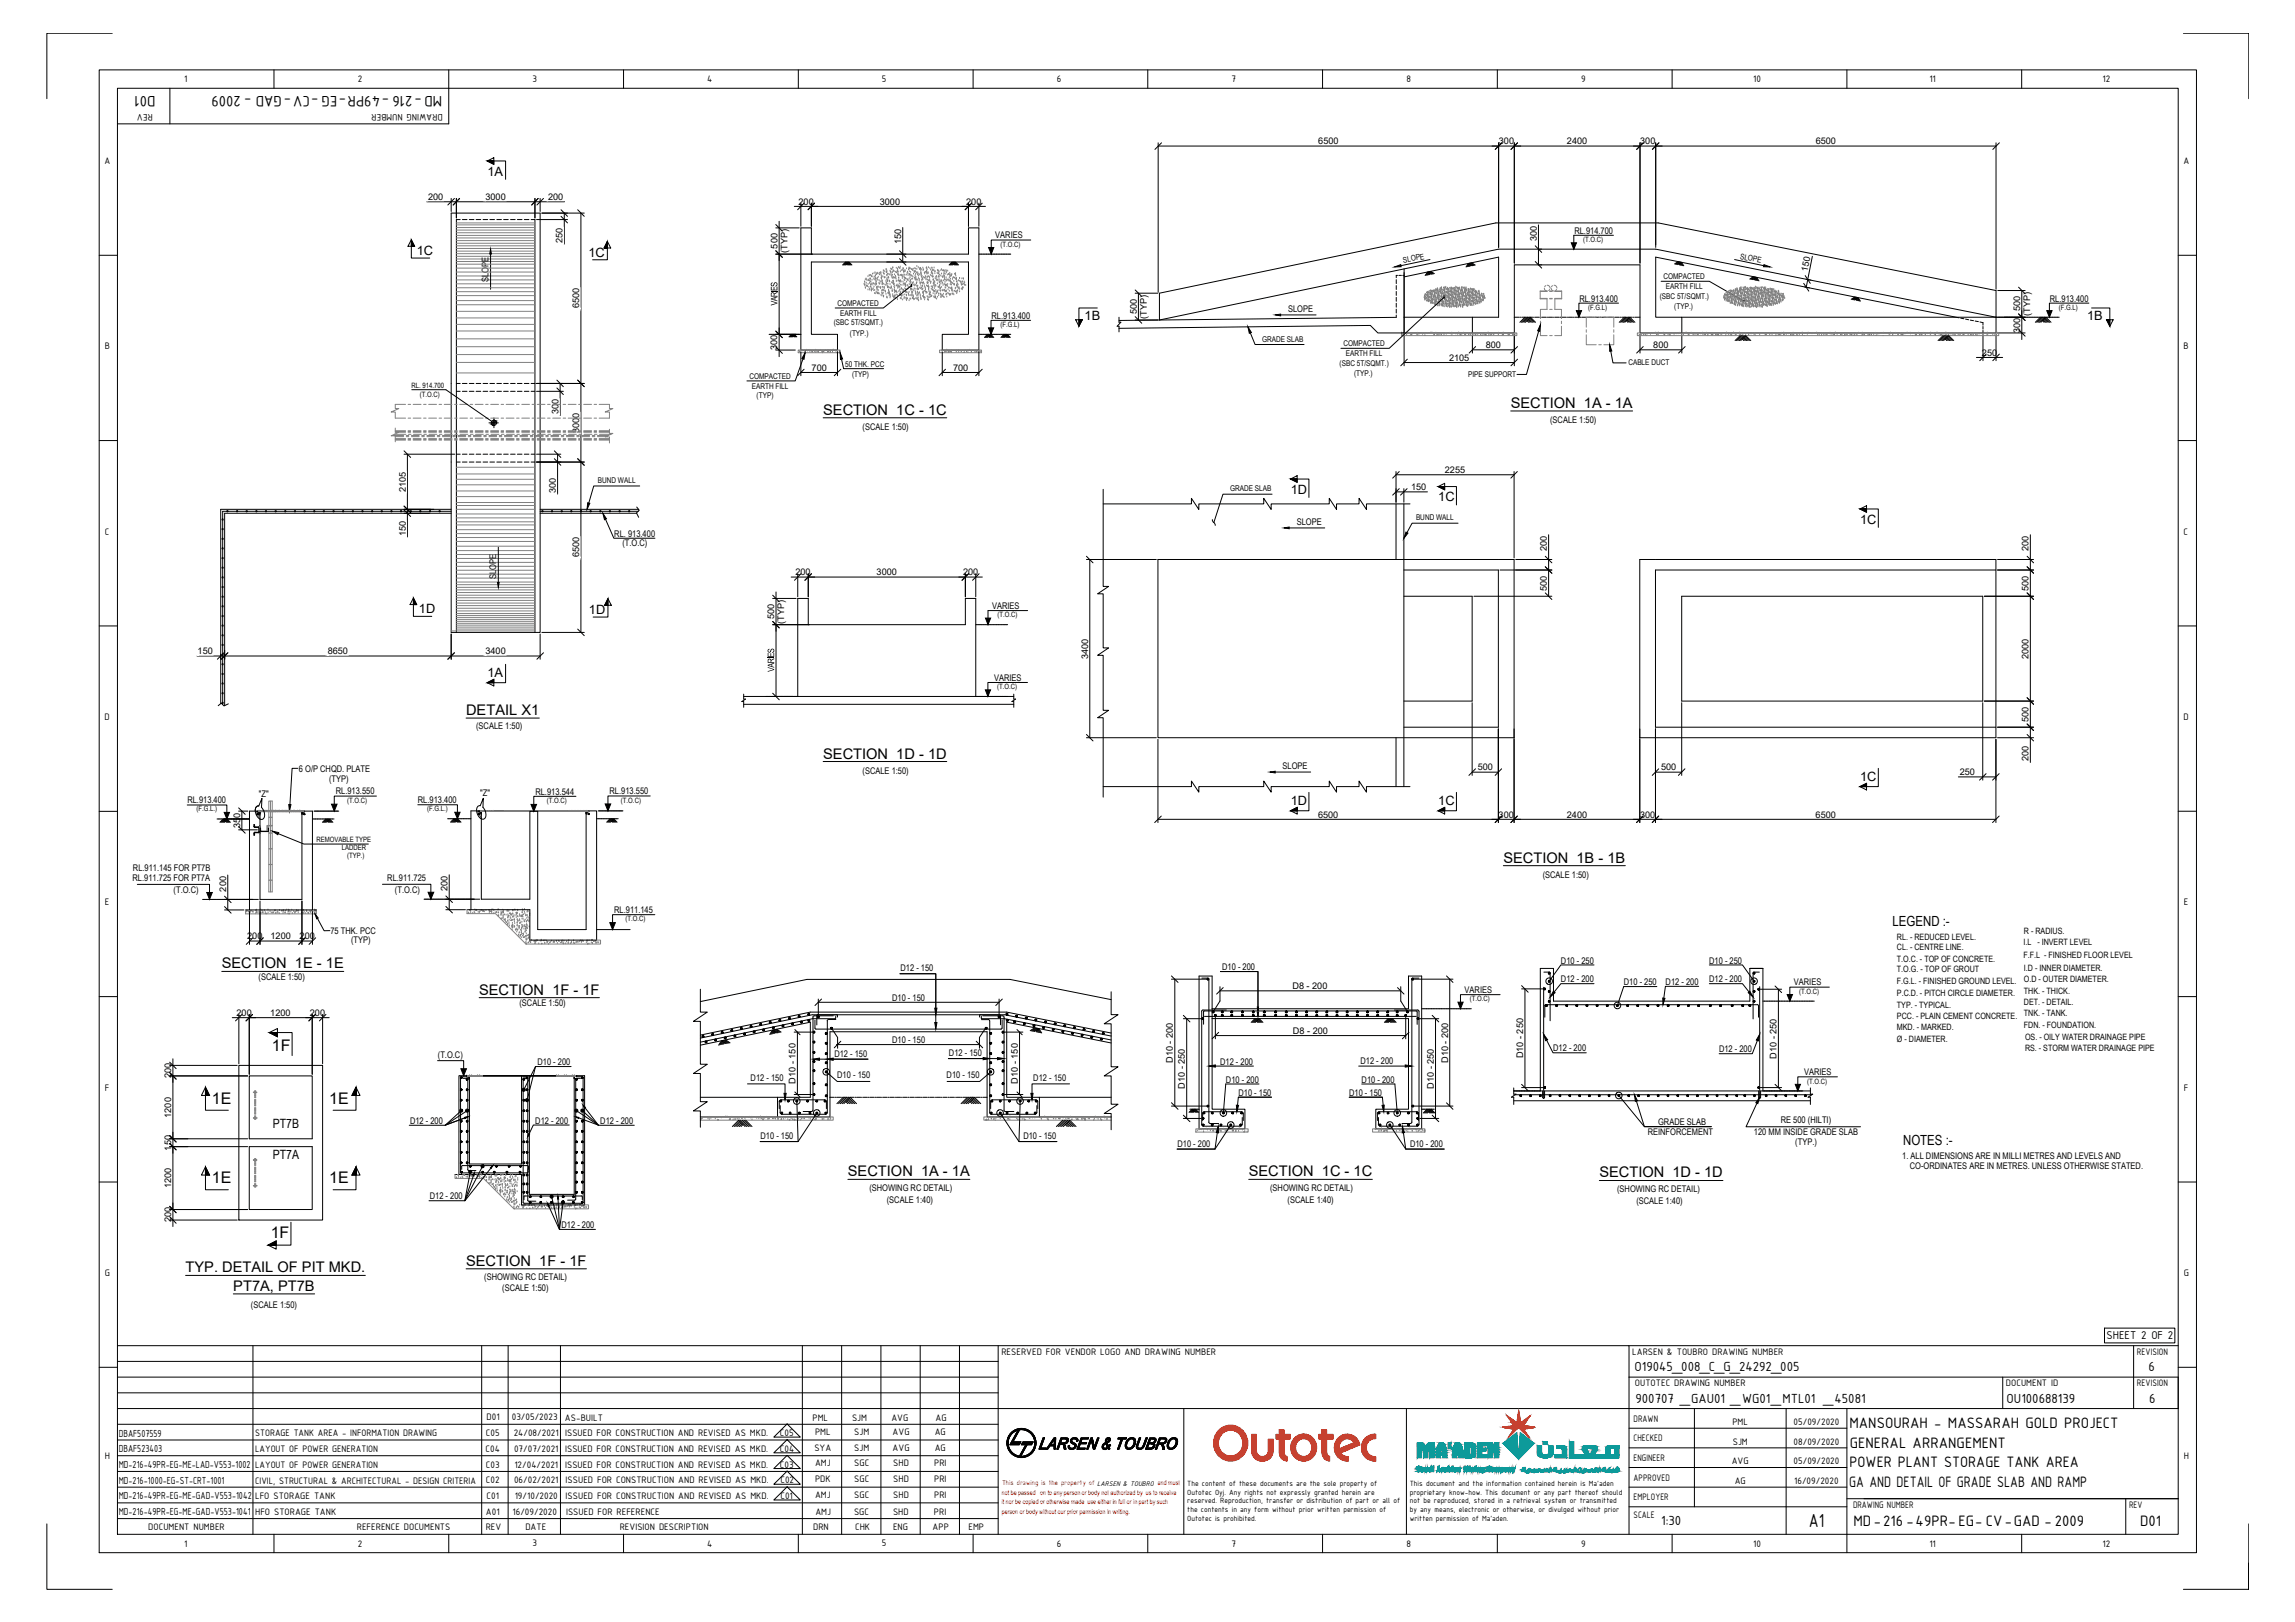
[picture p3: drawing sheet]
<svg xmlns="http://www.w3.org/2000/svg" width="841mm" height="594mm" viewBox="0 0 841 594" stroke-linecap="round" stroke-linejoin="round" font-family="sans-serif">
<defs><g id="words">
<text font-size="7.4" x="662.9" y="559.3">A1</text>
<g font-size="6">
<text x="57" y="35.2" transform="rotate(180 57 35.2)">D01</text>
<text x="162" y="35.2" transform="rotate(180 162 35.2)">MD-216 -49PR-EG -CV-GAD - 2009</text>
<text x="677.7" y="523.1">MANSOURAH - MASSARAH GOLD PROJECT</text>
<text x="677.9" y="530.3">GENERAL ARRANGEMENT</text>
<text x="677.8" y="537.4">POWER PLANT STORAGE TANK AREA</text>
<text x="677.7" y="544.7">GA AND DETAIL OF GRADE SLAB AND RAMP</text>
<text x="679.2" y="559.1">MD-216 -49PR-EG- CV-GAD - 2009</text>
<text x="784.3" y="559.1">D01</text>
</g>
<g font-size="5.9">
<text x="99.6" y="385">1F</text>
<text x="77.7" y="404.3">1E</text>
<text x="120.7" y="404.3">1E</text>
<text x="77.7" y="433.4">1E</text>
<text x="120.7" y="433.4">1E</text>
<text x="99.2" y="453.4">1F</text>
</g>
<g font-size="5.4">
<text x="553.6" y="149.4">SECTION 1A - 1A</text>
<text x="301.7" y="151.9">SECTION 1C - 1C</text>
<text x="170.8" y="261.9">DETAIL X1</text>
<text x="301.7" y="277.8">SECTION 1D - 1D</text>
<text x="550.9" y="315.9">SECTION 1B - 1B</text>
<text x="81.3" y="354.7">SECTION 1E - 1E</text>
<text x="175.6" y="364.3">SECTION 1F - 1F</text>
<text x="310.7" y="430.8">SECTION 1A - 1A</text>
<text x="457.6" y="430.8">SECTION 1C - 1C</text>
<text x="586.1" y="431.2">SECTION 1D - 1D</text>
<text x="68" y="466">TYP. DETAIL OF PIT MKD.</text>
<text x="170.8" y="463.6">SECTION 1F - 1F</text>
<text x="85.5" y="472.8">PT7A, PT7B</text>
</g>
<g font-size="5.2">
<text x="599" y="502">O19045_008_C_G_24292_005</text>
<text x="787.3" y="502">6</text>
<text x="599.3" y="514">900707 _GAU01 _WG01_MTL01 _45081</text>
<text x="735.4" y="514">OU100688139</text>
<text x="787.6" y="514">6</text>
<text x="608.8" y="558.7">1:30</text>
</g>
<g font-size="5.1">
<text x="693.5" y="339">LEGEND :-</text>
<text x="697.4" y="419.3">NOTES :-</text>
</g>
<g font-size="4.7">
<text x="178.6" y="64.4">1A</text>
<text x="152.8" y="93.4">1C</text>
<text x="215.6" y="94">1C</text>
<text x="397.5" y="117.3">1B</text>
<text x="764.9" y="117.3">1B</text>
<text x="473" y="180.8">1D</text>
<text x="527.1" y="183.6">1C</text>
<text x="681.6" y="191.8">1C</text>
<text x="153.5" y="224.6">1D</text>
<text x="215.8" y="224.9">1D</text>
<text x="178.6" y="248">1A</text>
<text x="681.6" y="286.1">1C</text>
<text x="473" y="294.9">1D</text>
<text x="527.1" y="294.9">1C</text>
<text x="100" y="413.2">PT7B</text>
<text x="100" y="424.7">PT7A</text>
</g>
<text font-size="4.5" x="772" y="490.4">SHEET 2 OF 2</text>
<g font-size="4">
<text x="43.5" y="526.1">DBAF507559</text>
<text x="43.5" y="531.9">DBAF523403</text>
<text x="43.5" y="537.7">MD-216-49PR-EG-ME-LAD-V553-1002</text>
<text x="43.5" y="543.4">MD-216-1000-EG-ST-CRT-1001</text>
<text x="43.5" y="549.2">MD-216-49PR-EG-ME-GAD-V553-1042</text>
<text x="43.5" y="554.9">MD-216-49PR-EG-ME-GAD-V553-1041</text>
</g>
<g font-size="3.7">
<text x="67.5" y="30">1</text>
<text x="131.1" y="30.1">2</text>
<text x="195.1" y="30">3</text>
<text x="259.2" y="30">4</text>
<text x="323.2" y="30">5</text>
<text x="387.3" y="30.1">6</text>
<text x="451.3" y="30">7</text>
<text x="515.4" y="30">8</text>
<text x="579.5" y="30">9</text>
<text x="642.4" y="30">10</text>
<text x="707" y="30">11</text>
<text x="770.5" y="30.1">12</text>
<text x="56" y="41.8" transform="rotate(180 56 41.8)">REV</text>
<text x="162.2" y="41.8" transform="rotate(180 162.2 41.8)">DRAWING NUMBER</text>
<text x="38.3" y="60">A</text>
<text x="800.1" y="60">A</text>
<text x="38.4" y="127.9">B</text>
<text x="800.2" y="127.9">B</text>
<text x="38.4" y="195.8">C</text>
<text x="800.2" y="195.8">C</text>
<text x="38.3" y="263.6">D</text>
<text x="800.2" y="263.6">D</text>
<text x="38.4" y="331.5">E</text>
<text x="800.3" y="331.5">E</text>
<text x="38.5" y="399.4">F</text>
<text x="800.3" y="399.4">F</text>
<text x="38.4" y="467.3">G</text>
<text x="800.3" y="467.3">G</text>
<text x="367" y="496.3">RESERVED FOR VENDOR LOGO AND DRAWING NUMBER</text>
<text x="598.2" y="496.3">LARSEN &amp; TOUBRO DRAWING NUMBER</text>
<text x="783.1" y="496.3">REVISION</text>
<text x="599.1" y="507.8">OUTOTEC DRAWING NUMBER</text>
<text x="735.1" y="507.8">DOCUMENT ID</text>
<text x="783.1" y="507.8">REVISION</text>
<text x="178.3" y="520.2">D01</text>
<text x="187.6" y="520.2">03/05/2023</text>
<text x="207" y="520.4">AS-BUILT</text>
<text x="297.8" y="520.4">PML</text>
<text x="312.2" y="520.4">SJM</text>
<text x="326.7" y="520.4">AVG</text>
<text x="342.8" y="520.4">AG</text>
<text x="598.7" y="520.7">DRAWN</text>
<text x="634.9" y="521.9">PML</text>
<text x="657.3" y="521.9">05/09/2020</text>
<text x="93.5" y="526.1">STORAGE TANK AREA - INFORMATION DRAWING</text>
<text x="178.1" y="526">C05</text>
<text x="188.2" y="526">24/08/2021</text>
<text x="207.1" y="526">ISSUED FOR CONSTRUCTION AND REVISED AS MKD.</text>
<text x="285.8" y="526">C05</text>
<text x="298.7" y="525.6">PML</text>
<text x="313" y="525.6">SJM</text>
<text x="327.1" y="525.6">AVG</text>
<text x="342.5" y="525.6">AG</text>
<text x="598.7" y="527.9">CHECKED</text>
<text x="93.5" y="531.9">LAYOUT OF POWER GENERATION</text>
<text x="178" y="531.7">C04</text>
<text x="188.4" y="531.7">07/07/2021</text>
<text x="207.1" y="531.7">ISSUED FOR CONSTRUCTION AND REVISED AS MKD.</text>
<text x="285.8" y="531.7">C04</text>
<text x="298.4" y="531.3">SYA</text>
<text x="313" y="531.3">SJM</text>
<text x="327.1" y="531.3">AVG</text>
<text x="342.5" y="531.3">AG</text>
<text x="635" y="529.1">SJM</text>
<text x="657.3" y="529.1">08/09/2020</text>
<text x="38.4" y="534.2">H</text>
<text x="93.5" y="537.6">LAYOUT OF POWER GENERATION</text>
<text x="178.1" y="537.5">C03</text>
<text x="188.5" y="537.5">12/04/2021</text>
<text x="207.1" y="537.5">ISSUED FOR CONSTRUCTION AND REVISED AS MKD.</text>
<text x="285.8" y="537.5">C03</text>
<text x="298.7" y="537.1">AMJ</text>
<text x="313" y="537.1">SGC</text>
<text x="327.3" y="537.1">SHD</text>
<text x="342.3" y="537.1">PRI</text>
<text x="598.7" y="535.1">ENGINEER</text>
<text x="634.6" y="536.3">AVG</text>
<text x="657.3" y="536.3">05/09/2020</text>
<text x="800.3" y="534.2">H</text>
<text x="93.5" y="543.4">CIVIL, STRUCTURAL &amp; ARCHITECTURAL - DESIGN CRITERIA</text>
<text x="178.1" y="543.2">C02</text>
<text x="188.4" y="543.2">06/02/2021</text>
<text x="207.3" y="543.2">ISSUED FOR CONSTRUCTION AND REVISED AS MKD.</text>
<text x="286" y="543.2">C02</text>
<text x="298.7" y="542.8">PDK</text>
<text x="313" y="542.8">SGC</text>
<text x="327.3" y="542.8">SHD</text>
<text x="342.3" y="542.8">PRI</text>
<text x="598.7" y="542.3">APPROVED</text>
<text x="635.7" y="543.5">AG</text>
<text x="657.5" y="543.5">16/09/2020</text>
<text x="93.5" y="549.1">LFO STORAGE TANK</text>
<text x="178.3" y="549">C01</text>
<text x="188.6" y="549">19/10/2020</text>
<text x="207.3" y="549">ISSUED FOR CONSTRUCTION AND REVISED AS MKD.</text>
<text x="286" y="549">C01</text>
<text x="298.7" y="548.6">AMJ</text>
<text x="313" y="548.6">SGC</text>
<text x="327.3" y="548.6">SHD</text>
<text x="342.3" y="548.6">PRI</text>
<text x="598.7" y="549.5">EMPLOYER</text>
<text x="93.5" y="554.9">HFO STORAGE TANK</text>
<text x="178.1" y="554.8">A01</text>
<text x="187.8" y="554.8">16/09/2020</text>
<text x="207.5" y="554.8">ISSUED FOR REFERENCE</text>
<text x="298.8" y="554.8">AMJ</text>
<text x="313" y="554.8">SGC</text>
<text x="327.3" y="554.8">SHD</text>
<text x="342.3" y="554.8">PRI</text>
<text x="598.7" y="556.1">SCALE</text>
<text x="679.1" y="552.5">DRAWING NUMBER</text>
<text x="780.2" y="552.5">REV</text>
<text x="54.3" y="560.3">DOCUMENT NUMBER</text>
<text x="130.8" y="560.3">REFERENCE DOCUMENTS</text>
<text x="178" y="560.3">REV</text>
<text x="192.5" y="560.3">DATE</text>
<text x="227.1" y="560.3">REVISION DESCRIPTION</text>
<text x="298" y="560.3">DRN</text>
<text x="313.4" y="560.3">CHK</text>
<text x="327.3" y="560.3">ENG</text>
<text x="341.7" y="560.3">APP</text>
<text x="354.9" y="560.3">EMP</text>
<text x="67.5" y="566.4">1</text>
<text x="131.1" y="566.5">2</text>
<text x="195.1" y="566.4">3</text>
<text x="259.2" y="566.4">4</text>
<text x="323.2" y="566.4">5</text>
<text x="387.3" y="566.5">6</text>
<text x="451.3" y="566.4">7</text>
<text x="515.4" y="566.4">8</text>
<text x="579.5" y="566.5">9</text>
<text x="642.4" y="566.4">10</text>
<text x="707" y="566.4">11</text>
<text x="770.5" y="566.5">12</text>
</g>
<g font-size="3.4">
<text x="483.1" y="52.9">6500</text>
<text x="549.3" y="52.9">300</text>
<text x="574.2" y="52.9">2400</text>
<text x="601.1" y="52.9">300</text>
<text x="665.4" y="52.9">6500</text>
<text x="156.9" y="73.2">200</text>
<text x="177.9" y="73.2">3000</text>
<text x="200.9" y="73.2">200</text>
<text x="292.6" y="75">200</text>
<text x="322.4" y="75">3000</text>
<text x="354.1" y="75">200</text>
<text x="206.1" y="88.9" transform="rotate(-90 206.1 88.9)">250</text>
<text x="330.2" y="89.4" transform="rotate(-90 330.2 89.4)">150</text>
<text x="364.7" y="87.3">VARIES</text>
<text x="563.1" y="88.4" transform="rotate(-90 563.1 88.4)">300</text>
<text x="576.9" y="85.5">RL.914.700</text>
<text x="284.9" y="91" transform="rotate(-90 284.9 91)">500</text>
<text x="288.5" y="92.7" transform="rotate(-90 288.5 92.7)">(TYP)</text>
<text x="662.4" y="99.7" transform="rotate(-79 662.4 99.7)">150</text>
<text x="179.1" y="103.4" transform="rotate(-90 179.1 103.4)">SLOPE</text>
<text x="212.2" y="112.9" transform="rotate(-90 212.2 112.9)">6500</text>
<text x="284.9" y="111.9" transform="rotate(-90 284.9 111.9)">VARIES</text>
<text x="578.8" y="110.4">RL.913.400</text>
<text x="751.2" y="110.4">RL.913.400</text>
<text x="363.3" y="116.7">RL.913.400</text>
<text x="416.5" y="115.1" transform="rotate(-90 416.5 115.1)">500</text>
<text x="420.2" y="116.7" transform="rotate(-90 420.2 116.7)">(TYP)</text>
<text x="472" y="114.4">SLOPE</text>
<text x="740.3" y="114.1" transform="rotate(-90 740.3 114.1)">500</text>
<text x="744" y="115.7" transform="rotate(-90 744 115.7)">(TYP)</text>
<text x="740.3" y="121.9" transform="rotate(-90 740.3 121.9)">300</text>
<text x="284.8" y="128.1" transform="rotate(-90 284.8 128.1)">300</text>
<text x="544.5" y="127.5">800</text>
<text x="605.9" y="127.5">800</text>
<text x="726.3" y="130.2">250</text>
<text x="297.4" y="135.8">700</text>
<text x="349.2" y="135.8">700</text>
<text x="531" y="132.1">2105</text>
<text x="204.6" y="151.8" transform="rotate(-90 204.6 151.8)">300</text>
<text x="568.1" y="155">(SCALE 1:50)</text>
<text x="212.2" y="158.6" transform="rotate(-90 212.2 158.6)">3000</text>
<text x="316.1" y="157.5">(SCALE 1:50)</text>
<text x="529.5" y="173.3">2255</text>
<text x="517.1" y="179.5">150</text>
<text x="148.7" y="180.2" transform="rotate(-90 148.7 180.2)">2105</text>
<text x="203.7" y="180.5" transform="rotate(-90 203.7 180.5)">300</text>
<text x="148.7" y="196.4" transform="rotate(-90 148.7 196.4)">150</text>
<text x="225.1" y="196.5">RL. 913.400</text>
<text x="475.2" y="192.3">SLOPE</text>
<text x="228.1" y="200.1">(T.O.C)</text>
<text x="566.8" y="201.9" transform="rotate(-90 566.8 201.9)">200</text>
<text x="743.4" y="201.9" transform="rotate(-90 743.4 201.9)">200</text>
<text x="212.2" y="204.1" transform="rotate(-90 212.2 204.1)">6500</text>
<text x="181.8" y="212.1" transform="rotate(-90 181.8 212.1)">SLOPE</text>
<text x="291.5" y="210.7">200</text>
<text x="321.3" y="210.7">3000</text>
<text x="352.9" y="210.7">200</text>
<text x="566.8" y="216.4" transform="rotate(-90 566.8 216.4)">500</text>
<text x="743.4" y="216.4" transform="rotate(-90 743.4 216.4)">500</text>
<text x="283.7" y="226.8" transform="rotate(-90 283.7 226.8)">500</text>
<text x="363.6" y="223">VARIES</text>
<text x="287.4" y="228.4" transform="rotate(-90 287.4 228.4)">(TYP)</text>
<text x="72.4" y="239.6">150</text>
<text x="120.1" y="239.6">8650</text>
<text x="177.9" y="239.6">3400</text>
<text x="398.7" y="241.3" transform="rotate(-90 398.7 241.3)">3400</text>
<text x="743.4" y="241.3" transform="rotate(-90 743.4 241.3)">2000</text>
<text x="283.7" y="246.1" transform="rotate(-90 283.7 246.1)">VARIES</text>
<text x="364.3" y="249.3">VARIES</text>
<text x="174.5" y="267.1">(SCALE 1:50)</text>
<text x="743.4" y="264.4" transform="rotate(-90 743.4 264.4)">500</text>
<text x="470" y="281.8">SLOPE</text>
<text x="743.4" y="278.8" transform="rotate(-90 743.4 278.8)">200</text>
<text x="109.5" y="282.8">6 O/P CHQD. PLATE</text>
<text x="120.6" y="286.4">(TYP)</text>
<text x="316.1" y="283.4">(SCALE 1:50)</text>
<text x="541.5" y="282.1">500</text>
<text x="608.7" y="282.1">500</text>
<text x="718.2" y="283.9">250</text>
<text x="94.9" y="291.8">&quot;Z&quot;</text>
<text x="123" y="291">RL.913.550</text>
<text x="176" y="291.7">&quot;Z&quot;</text>
<text x="196.2" y="291.1">RL.913.544</text>
<text x="223.4" y="290.9">RL.913.550</text>
<text x="68.7" y="294.2">RL.913.400</text>
<text x="153.1" y="294.1">RL.913.400</text>
<text x="483" y="299.5">6500</text>
<text x="549.2" y="299.5">300</text>
<text x="574.2" y="299.5">2400</text>
<text x="601" y="299.5">300</text>
<text x="665.3" y="299.5">6500</text>
<text x="88" y="303.3" transform="rotate(-90 88 303.3)">350</text>
<text x="48.6" y="322.7">RL.911.725 FOR PT7A</text>
<text x="48.7" y="319">RL.911.145 FOR PT7B</text>
<text x="141.9" y="322.7">RL.911.725</text>
<text x="565.3" y="321.5">(SCALE 1:50)</text>
<text x="63.6" y="327.1">(T.O.C)</text>
<text x="82.8" y="326.5" transform="rotate(-90 82.8 326.5)">200</text>
<text x="144.7" y="327">(T.O.C)</text>
<text x="163.9" y="326.5" transform="rotate(-90 163.9 326.5)">200</text>
<text x="225.1" y="334.4">RL.911.145</text>
<text x="90.6" y="344">200</text>
<text x="99.1" y="344">1200</text>
<text x="109.8" y="344">200</text>
<text x="121.1" y="342.2">75 THK. PCC</text>
<text x="128.6" y="345.5">(TYP)</text>
<text x="572" y="352.9">D10 - 250</text>
<text x="626.3" y="352.9">D10 - 250</text>
<text x="94.8" y="358.8">(SCALE 1:50)</text>
<text x="330" y="355.8">D12 - 150</text>
<text x="447.9" y="355.3">D10 - 200</text>
<text x="572" y="359.8">D12 - 200</text>
<text x="626.3" y="359.8">D12 - 200</text>
<text x="473.6" y="362.3">D8 - 200</text>
<text x="536.7" y="363.7">VARIES</text>
<text x="595.1" y="360.8">D10 - 250</text>
<text x="610.4" y="360.8">D12 - 200</text>
<text x="657.4" y="360.9">VARIES</text>
<text x="190.4" y="368.5">(SCALE 1:50)</text>
<text x="326.9" y="366.5">D10 - 150</text>
<text x="86.7" y="372.1">200</text>
<text x="99" y="372.1">1200</text>
<text x="113.6" y="372.1">200</text>
<text x="327" y="382">D10 - 150</text>
<text x="473.8" y="378.7">D8 - 200</text>
<text x="160.5" y="387.4">(T.O.C)</text>
<text x="305.8" y="387">D12 - 150</text>
<text x="347.8" y="386.8">D12 - 150</text>
<text x="429.8" y="389.3" transform="rotate(-90 429.8 389.3)">D10 - 200</text>
<text x="447.1" y="390">D12 - 200</text>
<text x="498.5" y="389.5">D12 - 200</text>
<text x="530.6" y="389.3" transform="rotate(-90 530.6 389.3)">D10 - 200</text>
<text x="558.2" y="387.7" transform="rotate(-90 558.2 387.7)">D10 - 250</text>
<text x="569.2" y="385.1">D12 - 200</text>
<text x="629.9" y="385.4">D12 - 200</text>
<text x="651.1" y="387.8" transform="rotate(-90 651.1 387.8)">D10 - 250</text>
<text x="62.7" y="394.9" transform="rotate(-90 62.7 394.9)">200</text>
<text x="197" y="390.2">D10 - 200</text>
<text x="306.8" y="395">D10 - 150</text>
<text x="346.9" y="395">D10 - 150</text>
<text x="661.1" y="393.8">VARIES</text>
<text x="275.1" y="396.1">D12 - 150</text>
<text x="291.6" y="396.9" transform="rotate(-90 291.6 396.9)">D10 - 150</text>
<text x="373" y="396.9" transform="rotate(-90 373 396.9)">D10 - 150</text>
<text x="378.7" y="396.1">D12 - 150</text>
<text x="434.2" y="398.8" transform="rotate(-90 434.2 398.8)">D10 - 250</text>
<text x="449.3" y="396.5">D10 - 200</text>
<text x="453.8" y="401.3">D10 - 150</text>
<text x="494.4" y="401.3">D10 - 150</text>
<text x="499" y="396.5">D10 - 200</text>
<text x="525.4" y="398.8" transform="rotate(-90 525.4 398.8)">D10 - 250</text>
<text x="62.7" y="409.4" transform="rotate(-90 62.7 409.4)">1200</text>
<text x="150.3" y="411.6">D12 - 200</text>
<text x="196.2" y="411.6">D12 - 200</text>
<text x="220" y="411.6">D12 - 200</text>
<text x="607.6" y="411.9">GRADE SLAB</text>
<text x="652.6" y="411.5">RE 500 (HILTI)</text>
<text x="278.7" y="417.2">D10 - 150</text>
<text x="375" y="417.2">D10 - 150</text>
<text x="431.5" y="419.9">D10 - 200</text>
<text x="516.7" y="419.9">D10 - 200</text>
<text x="603.8" y="415.8">REINFORCEMENT</text>
<text x="642.7" y="415.9">120 MM INSIDE GRADE SLAB</text>
<text x="657.9" y="419.5">(TYP.)</text>
<text x="62.7" y="421.4" transform="rotate(-90 62.7 421.4)">150</text>
<text x="697.1" y="424.4">1. ALL DIMENSIONS ARE IN MILLI METRES AND LEVELS AND</text>
<text x="699.8" y="428.1">CO-ORDINATES ARE IN METRES. UNLESS OTHERWISE STATED.</text>
<text x="62.7" y="435.3" transform="rotate(-90 62.7 435.3)">1200</text>
<text x="318.6" y="436.1">(SHOWING RC DETAIL)</text>
<text x="465.4" y="436.1">(SHOWING RC DETAIL)</text>
<text x="592.6" y="436.6">(SHOWING RC DETAIL)</text>
<text x="157.5" y="439.3">D12 - 200</text>
<text x="325" y="440.6">(SCALE 1:40)</text>
<text x="471.8" y="440.6">(SCALE 1:40)</text>
<text x="599.7" y="441.1">(SCALE 1:40)</text>
<text x="62.7" y="447.7" transform="rotate(-90 62.7 447.7)">200</text>
<text x="205.8" y="449.8">D12 - 200</text>
<text x="177.4" y="468.7">(SHOWING RC DETAIL)</text>
<text x="184.1" y="472.7">(SCALE 1:50)</text>
<text x="91.9" y="479.1">(SCALE 1:50)</text>
</g>
<g font-size="3.2">
<text x="695.1" y="344.2">RL. - REDUCED LEVEL.</text>
<text x="741.5" y="346.3">I.L - INVERT LEVEL</text>
<text x="741.7" y="342.1">R - RADIUS.</text>
<text x="695.1" y="352.2">T.O.C. - TOP OF CONCRETE.</text>
<text x="695.1" y="348.1">CL. - CENTRE LINE.</text>
<text x="741.5" y="351">F.F.L - FINISHED FLOOR LEVEL</text>
<text x="695.1" y="356.2">T.O.G. - TOP OF GROUT</text>
<text x="741.7" y="355.7">I.D - INNER DIAMETER.</text>
<text x="741.7" y="359.8">O.D - OUTER DIAMETER.</text>
<text x="695.1" y="364.9">P.C.D. - PITCH CIRCLE DIAMETER.</text>
<text x="695.1" y="360.5">F.G.L. - FINISHED GROUND LEVEL.</text>
<text x="741.7" y="364">THK. - THICK.</text>
<text x="695.1" y="369.3">TYP. - TYPICAL.</text>
<text x="741.7" y="367.9">DET. - DETAIL.</text>
<text x="695.1" y="377.4">MKD. - MARKED.</text>
<text x="695.1" y="373.3">PCC. - PLAIN CEMENT CONCRETE.</text>
<text x="741.7" y="376.4">FDN. - FOUNDATION.</text>
<text x="741.7" y="372.2">TNK. - TANK.</text>
<text x="695.1" y="381.5">Ø - DIAMETER.</text>
<text x="742.1" y="380.8">OS. - OILY WATER DRAINAGE PIPE</text>
<text x="742.1" y="384.9">RS. - STORM WATER DRAINAGE PIPE</text>
</g>
<g font-size="3">
<text x="435.1" y="544.2">The content of these documents are the sole property of</text>
<text x="516.6" y="544.2">This document and the information contained herein is Ma'aden</text>
<text x="435.1" y="547.4">Outotec Oyj. Any rights not expressly granted herein are</text>
<text x="435.1" y="550.6">reserved. Reproduction, transfer or distribution of part or all of</text>
<text x="516.6" y="547.4">proprietary know-how. This document or any part thereof should</text>
<text x="516.6" y="550.6">not be reproduced, stored in a retrieval system or transmitted</text>
<text x="435.1" y="553.8">the contents in any form without prior written permission of</text>
<text x="435.1" y="557">Outotec is prohibited.</text>
<text x="516.6" y="553.8">by any means, electronic or otherwise, or divulged without prior</text>
<text x="516.6" y="557">written permission of Ma'aden.</text>
</g>
<g font-size="2.9">
<text x="637.6" y="94.8" transform="rotate(11 637.6 94.8)">SLOPE</text>
<text x="514.4" y="96.3" transform="rotate(-11 514.4 96.3)">SLOPE</text>
<text x="609.6" y="102.2">COMPACTED</text>
<text x="610.5" y="106">EARTH FILL</text>
<text x="306.9" y="112">COMPACTED</text>
<text x="608.2" y="109.4">(SBC 5T/SQMT.)</text>
<text x="613.6" y="113.2">(TYP.)</text>
<text x="305.5" y="119.2">(SBC 5T/SQMT.)</text>
<text x="307.8" y="115.8">EARTH FILL</text>
<text x="311.4" y="123">(TYP.)</text>
<text x="462.5" y="125.1">GRADE SLAB</text>
<text x="492.3" y="126.8">COMPACTED</text>
<text x="493.2" y="130.5">EARTH FILL</text>
<text x="309.7" y="134.6">50 THK. PCC</text>
<text x="312.3" y="137.9">(TYP)</text>
<text x="490.9" y="134">(SBC 5T/SQMT.)</text>
<text x="496.2" y="137.7">(TYP.)</text>
<text x="596.7" y="133.8">CABLE DUCT</text>
<text x="274.6" y="138.7">COMPACTED</text>
<text x="275.5" y="142.5">EARTH FILL</text>
<text x="538" y="138.1">PIPE SUPPORT</text>
<text x="277.3" y="145.7">(TYP)</text>
<text x="219.1" y="177">BUND WALL</text>
<text x="450.8" y="179.9">GRADE SLAB</text>
<text x="518.9" y="190.6">BUND WALL</text>
</g>
<g font-size="2.7">
<text x="580.2" y="88.6">(T.O.C)</text>
<text x="366.7" y="90.4">(T.O.C)</text>
<text x="582" y="113.5">(F.G.L)</text>
<text x="754.5" y="113.5">(F.G.L)</text>
<text x="366.6" y="119.8">(F.G.L)</text>
<text x="150.8" y="142.1">RL. 914.700</text>
<text x="153.9" y="145.3">(T.O.C)</text>
<text x="365.5" y="226.1">(T.O.C)</text>
<text x="365.4" y="252.4">(T.O.C)</text>
<text x="227.6" y="294">(T.O.C)</text>
<text x="72" y="297.1">(F.G.L.)</text>
<text x="127.2" y="294">(T.O.C)</text>
<text x="156.5" y="297.1">(F.G.L.)</text>
<text x="200.3" y="294.1">(T.O.C)</text>
<text x="115.9" y="308.3">REMOVABLE TYPE</text>
<text x="125.2" y="311.4">LADDER</text>
<text x="127.2" y="314.1">(TYP.)</text>
<text x="229.3" y="337.5">(T.O.C)</text>
<text x="659.3" y="364">(T.O.C)</text>
<text x="538.6" y="366.8">(T.O.C)</text>
<text x="662.2" y="396.9">(T.O.C)</text>
</g>
<text font-size="2.7" fill="#f00" x="367.2" y="544.1">This drawing is the property of LARSEN &amp; TOUBRO and must</text>
<g font-size="2.4" fill="#f00">
<text x="367.1" y="547.5">not be passed on to any person or body not authorized by us to receive</text>
<text x="367.1" y="551">it nor be copied or otherwise made use either in full or in part by such</text>
<text x="367.1" y="554.4">person or body without our prior permission in writing.</text>
</g>
</g></defs>
<!-- layer: CI-NEWLINES -->
<g fill="#000" stroke="#000" stroke-width=".37">
<path d="M362.3 90.7h1.9l-1 2.4zM575.8 88.9h1.9l-1 2.4zM467.3 115.3l2-.3v.7zM577.7 113.8h1.9l-1 2.4zM750 113.8h2l-1 2.4zM362.2 120.1h1.9l-.9 2.4zM215.4 184.1l.7 .2-1 2.2zM220.9 188l1.3 2-.7 .4zM470.5 193.4l1.9-.4v.7zM361.1 226.4h1.9l-.9 2.4zM361.1 252.7h1.9l-1 2.4zM82.2 297.5h1.9l-1 2.5z"/>
<path d="M121.5 294.5h2l-1 2.6zM166.7 297.5h1.9l-1 2.4zM194.6 294.6h2l-1 2.6zM221.8 294.5h2l-1 2.5zM465.4 282.8l1.9-.3v.6zM223.5 337.9h2l-1 2.6zM342.5 374.5h.9l-.5 2.4zM342.5 369.3h.9l-.5 2.4zM460.7 370.8h.5l-.2 1.5zM460.7 368.8h.5l-.2 1.5zM534.3 367.1h1.9l-1 2.4zM569.2 363.1l.7 .5-1.8 1.6z"/>
<path d="M609.3 365.5l.8 .2-.7 2.3zM640.7 363.6l.6-.5 1.1 2.1zM654.9 364.3h2l-1 2.4zM297.9 387.9l2.4-.4v.9zM303 387.9l2.3-.4v.9zM360.3 387.3l2.4 .4-2.4 .4zM365.5 387.3l2.4 .4-2.4 .4zM443 390.5l2.4-.5v.8zM515 390l2.4 .5-2.4 .3zM565.7 378.8l1.4 2-.7 .4zM644.8 378.8l-.5 2.4-.7-.3zM657.9 397.2h1.9l-1 2.4z"/>
<path d="M287.3 400.5h.8l-.4 2.3zM377.8 400.5h.8l-.4 2.3zM446.4 412.5l.1 2.4-.8-.1zM453.1 404.8l.8 .1-.7 2.3zM506.5 404.9l.8-.1-.2 2.4zM513.9 412.5l.8 2.3-.8 .1zM599 401l1.1 2.2-.8 .2zM644.8 401.9l-.6 2.3-.7-.3z"/>
<path d="M98.7 378.2h3zM98.7 378.2h3v1.5z"/>
<path d="M75.3 398.2v3zM75.3 398.2v3h1.5z"/>
<path d="M130.5 398.2v3zM130.5 398.2v3h-1.5z"/>
<path d="M75.3 427.4v3zM75.3 427.4v3h1.5z"/>
<path d="M130.5 427.4v3zM130.5 427.4v3h-1.5z"/>
<path d="M98.2 456h3zM98.2 456h3v-1.5z"/>
<circle cx="731.5" cy="116.2" r=".07"/>
</g>
<g fill="none" stroke="#000" stroke-width=".37">
<path d="M156.4 73.9h50.5M165.3 78h32.6v153.6h-32.6zM165.3 72.7v4.8M167.2 72.7v7.1M196 72.7v7.1M197.9 72.7v4.8M198.6 78h15.5M206.8 78v11.4M212.9 78v153.6M168.6 80.4h-1.4v60M169.4 80.4h1.7M172 80.4h1.7"/>
<path d="M174.5 80.4h1.7M177 80.4h1.7M179.5 80.4h1.7M182.1 80.4h1.7M184.6 80.4h1.7M187.1 80.4h1.7M189.6 80.4h1.7M192.1 80.4h1.7M194.6 80.4h1.4v60M196.6 80.4h11.4M293.5 83.5h3.8v9.6h57.6v-9.6h3.8v44.7h-13.4v-5.7h9.6v-26.5h-57.6v26.5h9.6v5.7h-13.4zM377.7 87.9h-14.5v5.2"/>
<path d="M514.5 99.9v22h-9.6l-2.7-2.7-92.1 1.1M514.5 98.5v23.4h25.1M576.7 86.2v5.1M576.8 86.2h14.5M377.7 117.3h-14.5v5.2M410.1 116.2v1.8h.6l-1.3 1.5h.7v2.1M469.3 115.3h13M511.7 115.4v.8l-101.6 1.2M511.7 102.4v1.5M511.7 104.6v1.4M511.7 106.8v1.4M511.7 108.9v1.4"/>
<path d="M511.7 111.1v1.4M511.7 113.2v1.5M512.1 100.9h-.4v.8M512.6 100.9h1M514 100.9h.5M514.5 101.4l34.7-7.2v22h-9.6v5.7h15.3v-24.9h46.1v24.9h15.3v-5.7h-9.6v-22l111.2 22.2M514.5 116.2h25.1M593.1 111h-14.5v5.2M616.3 116.2h115.2l-124.8-24.9h-57.5l-124.3 25.9v-9.8l123.3-25.8h59.5l123.8 24.8v15.5h-115.2M718.5 116.5l1.2 .2M720.3 116.9l1.1 .2M722 117.2l1.2 .3"/>
<path d="M723.8 117.6l1.2 .2M725.6 117.9l1.1 .3v.9M726.7 119.6v1M765.5 111h-14.5v5.2M726.7 121v.9M167.2 140.4v91.2M167.2 140.4h1.4M167.2 143.3h1.4M169.4 140.4h1.7M169.4 143.3h1.7M172 140.4h1.7M172 143.3h1.7"/>
<path d="M174.5 140.4h1.7M174.5 143.3h1.7M177 140.4h1.7M177 143.3h1.7M179.5 140.4h1.7M179.5 143.3h1.7M182.1 140.4h1.7M182.1 143.3h1.7M184.6 140.4h1.7M184.6 143.3h1.7M187.1 140.4h1.7M187.1 143.3h1.7"/>
<path d="M189.6 140.4h1.7M189.6 143.3h1.7M192.1 140.4h1.7M192.1 143.3h1.7M194.6 140.4h1.4M194.6 143.3h1.4M196 140.4v91.2M196.6 140.4h17.5M196.6 143.3h9.8M205.3 140.4v11.8M148.1 166.4h18.6M149.3 166.4v30.3"/>
<path d="M167.2 169.2h1.4M167.2 166.4h1.4M169.4 169.2h1.7M169.4 166.4h1.7M172 169.2h1.7M172 166.4h1.7M174.5 169.2h1.7M174.5 166.4h1.7M177 169.2h1.7M177 166.4h1.7M179.5 169.2h1.7M179.5 166.4h1.7"/>
<path d="M182.1 169.2h1.7M182.1 166.4h1.7M184.6 169.2h1.7M184.6 166.4h1.7M187.1 169.2h1.7M187.1 166.4h1.7M189.6 169.2h1.7M189.6 166.4h1.7M192.1 169.2h1.7M192.1 166.4h1.7M194.6 169.2h1.4M194.6 166.4h1.4"/>
<path d="M196.6 169.2h17.5M196.6 166.4h8.9M204.3 166.4v14.6M234.4 178h-16.8l-1.8 6.3M404.3 179.2v35.6h2l-4.1 2.7h2.1v19.8h2l-4.1 2.7h2.1v20.2h2l-4.1 2.7h2.1v29.1M165.3 188h-83v70.5M165.3 186.5h-84.4v71.2M197.9 188h35.4M197.9 186.5h36.1M221.9 190.2l3 6.9h15.1M233.3 185.7l1 1.2-1.1 1 .8 1.6M404.3 184.6h32.3v-2.1l2.7 4.1v-2h23.8v-2.1l2.7 4.1v-2h21.3v-2.1l2.7 4.1v-2h8.2v-2.1l2.7 4.1v-2h16"/>
<path d="M472.4 193.4h13.1M511.6 184.6v20.3M514.5 184.6v103.5M424.3 204.9h130.5v65.3h-130.5zM514.5 208.8h34.6v57.5h-34.6M514.5 218.4h25v38.4h-25M600.9 204.9h130.5v65.3h-130.5zM616.3 218.4h110.3v38.4h-110.3zM731.4 208.8h-124.7v57.5h124.7M165.3 232.2v9.3M197.9 232.2v9.3M198.6 231.6h15.5"/>
<path d="M376.6 223.6h-14.5v5.2M72.2 240.3h125.7M83.7 257.8l-1.6 .8-1-1.1-1.1 1M272.5 255.1h99M272.5 258h99M272.5 254.2v1.9h.7l-1.3 .8h.6v2.2M292.3 255.1v-35.9h3.9v9.6h57.6v-9.6h3.8v35.9M371.5 254.2v1.9h.7l-1.4 .8h.7v2.2M376.5 250h-14.5v5.1M511.6 270.2v17.9M68.6 294.8h14.5v5.2M94.3 297.1h-2.9v36.2"/>
<path d="M94.8 295.2a1.41 1.41 0 0 0-1.3 1.9M95.3 297.3v32.1h15.3v-32.1M95.3 297.1h15.3M111.6 297.1h2.9v36.2M138 291.6h-15.5v5.5M153.1 294.8h14.5v5.1M175.5 297h-2.9v36.2M176.4 297.2v32.1h17.8v-32.1h2.8v43.3h17.8v-43.3M176.4 297h38.4M211.1 291.7h-15.5v5.5M215.8 297h2.8v47.3h-24.4v-11.1h-23.1M238.3 291.5h-15.5v5.5"/>
<path d="M404.3 288.1h32.3v-2l2.7 4v-2h23.8v-2l2.7 4v-2h21.3v-2l2.7 4v-2h8.2v-2l2.7 4v-2h16M467.3 282.8h13M90 333.3h25.9M240 335h-15.5v5.5M218.6 340.5h12.3M429.3 358.6h12.7M430.5 358.6v46.5M439.4 357.5h4.8v12h72v-12h4.8v56h-16.8v-7.2h12v-33.2h-72v33.2h12v7.2h-16.8zM518.3 358.6h14.2M531.3 358.6v46.5M98.7 378.2l3-1.5v3l-3-1.5h8.3v8.4M256.7 362.3v8.4h2.5l-5.1 3.4h2.6v15.7h2.5l-5.1 3.4h2.6v10.3h2.5l-5.1 3.4h2.6v6"/>
<path d="M291 378h6.7M292.2 378v22.9M299.9 365.9v5.6M299.9 367.1h66.2M301.1 365.9l-2.5 2.4M304.7 376.6l2.2 3.4v3.9M342.9 369.3v-12.7h-13.1h13.1v17.9M361.2 376.6l-2.3 3.4v3.9M366.1 365.9v5.6M367.3 365.9l-2.4 2.4M368.2 378h6.6M373.6 378v22.9"/>
<path d="M407.2 363.2v8.4h2.5l-5 3.4h2.5v15.7h2.5l-5 3.4h2.5v10.3h2.5l-5 3.4h2.5v6M407.2 378.4l-38.3-7.7h-71.9l-40.3 8.4M407.2 366.1l-37.1-7.4h-74.4l-39 8.1M433.6 373.1h6.5M434.9 373.1v36.5M445.4 372.5v8M445.4 379.3h69.7M461 368.8v-13h-13.8h13.8v15M515.1 372.5v8M520.3 373.1h6.9M526.1 373.1v36.5M549.7 364.3h-14.5v5.2"/>
<path d="M557.6 362.2h7.8M558.8 362.2v36.1M584.1 360.3h-12.1l-2.5 3M622.5 361.3h-12.2l-.6 4.3M626.4 360.3h12.1l2.5 3M645.1 362.3h7.8M651.7 362.3v36M670.4 361.6h-14.5v5.1M75.3 398.2l-1.5 3h3l-1.5-3v8.4h8.4M87.5 390.2h30.7v56.7h-30.7zM91.3 394.1h23.1v23h-23.1zM130.5 398.2l1.4 3h-2.9l1.5-3v8.4h-8.4"/>
<path d="M171.1 394h-2.9v36.2M172 394.2v32.1h19.1v-32.1M172 394h38.4M194 394.2v43.3h16.4v-43.3M211.4 394h2.8v47.3h-23.1v-11.1h-24.4M273.9 397h13.8v3.5M300.3 387.9h17.8M306.5 382.6h52.4M308.1 381.4l-2.4 2.4M347.5 387.7h18M357.7 381.4l2.4 2.4M392 397h-13.8v3.5"/>
<path d="M407.2 382l-38.3-7.6v27.5h12v7.2h-19.2v-31.2h-57.5v31.2h-19.3v-7.2h12.1v-27.5l-40.3 8.4M445.4 390.5h13.9M497.9 390.5h17.1M554.7 399.6h10.6v2.3l.4 .3 .3-.3v-2.3h78.5v2.3l.3 .3 .4-.3v-2.3h18.2M554.7 398.5v2.3h.9l-1.7 1.1h.8v2.6M557.6 398.3h7.8M564.5 399.6v-44.9h4.8v12h72v-12h4.7v44.9M566.8 381l2.3 4.6h12.2M644 381.1l-1.9 4.8h-12.1M645.1 398.3h7.8M663.4 398.5v2.3h.9l-1.7 1.1h.8v2.6M673.3 394.4h-14.5v5.2"/>
<path d="M91.3 420h23.1v23h-23.1zM256.7 409.1h28.2M256.7 401.9h28.2M291 400.9h6.7M368.2 400.9h6.6M380.9 409.1h26.3M380.9 401.9h26.3M429.3 405.1h12.7M433.6 409.6h6.5M446.1 414.9l-.9 6h-13.8M465.9 401.9h-12.1l-.3 2.9M494.4 401.9h12.2l.3 2.9"/>
<path d="M514.3 414.9l.8 6h14.1M518.2 405.1h14.3M520.3 409.6h6.9M554.7 403.2h108.7M599.7 403.3l2.9 9.4h24.5M643.8 404.1l-3.9 8.6h41.9M75.3 427.4l-1.5 3h3l-1.5-3v8.4h8.4M130.5 427.4l1.4 3h-2.9l1.5-3v8.4h-8.4M106.6 447.7v8.3h-8.4l3-1.5v3l-3-1.5"/>
</g>
<!-- layer: LAYER_1 -->
<g fill="none" stroke="#000" stroke-width=".37">
<path d="M81.6 197.6v3M81.6 194.1v3M81.6 190.5v3.1M83.1 187.3h-1.5v2.8M83.6 187.3h3M87.2 187.3h3M90.7 187.3h3M94.2 187.3h3.1M97.7 187.3h3.1M101.3 187.3h3M104.8 187.3h3.1M108.4 187.3h3"/>
<path d="M111.9 187.3h3M115.4 187.3h3.1M118.9 187.3h3.1M122.5 187.3h3M126 187.3h3.1M129.6 187.3h3M133.1 187.3h3M136.6 187.3h3.1M140.2 187.3h3M143.7 187.3h3.1M147.2 187.3h3.1M150.8 187.3h3"/>
<path d="M154.3 187.3h3M157.8 187.3h3.1M161.4 187.3h3.9M197.9 187.3h.6M199 187.3h3.1M202.6 187.3h3M206.1 187.3h3.1M209.6 187.3h3.1M213.2 187.3h3M216.7 187.3h3M220.2 187.3h3.1M223.8 187.3h3"/>
<path d="M227.3 187.3h3.1M230.8 187.3h3.1M81.6 218.8v3.1M81.6 215.3v3M81.6 211.7v3.1M81.6 208.2v3.1M81.6 204.7v3M81.6 201.2v3M81.6 236.5v3.1M81.6 232.9v3.1M81.6 229.4v3.1M81.6 225.9v3"/>
<path d="M81.6 222.4v3M81.6 254.2v3M81.6 250.6v3.1M81.6 247.1v3M81.6 243.6v3M81.6 240v3.1M81.6 257.7v.3"/>
<circle cx="81.6" cy="197.4" r=".23"/>
<circle cx="81.6" cy="193.8" r=".23"/>
<circle cx="81.6" cy="190.3" r=".23"/>
<circle cx="83.3" cy="187.2" r=".23"/>
<circle cx="86.9" cy="187.2" r=".23"/>
<circle cx="90.4" cy="187.2" r=".23"/>
<circle cx="93.9" cy="187.2" r=".23"/>
<circle cx="97.5" cy="187.2" r=".23"/>
<circle cx="101" cy="187.2" r=".23"/>
<circle cx="104.5" cy="187.2" r=".23"/>
<circle cx="108.1" cy="187.2" r=".23"/>
<circle cx="111.6" cy="187.2" r=".23"/>
<circle cx="115.2" cy="187.2" r=".23"/>
<circle cx="118.7" cy="187.2" r=".23"/>
<circle cx="122.2" cy="187.2" r=".23"/>
<circle cx="125.7" cy="187.2" r=".23"/>
<circle cx="129.3" cy="187.2" r=".23"/>
<circle cx="132.8" cy="187.2" r=".23"/>
<circle cx="136.4" cy="187.2" r=".23"/>
<circle cx="139.9" cy="187.2" r=".23"/>
<circle cx="143.4" cy="187.2" r=".23"/>
<circle cx="146.9" cy="187.2" r=".23"/>
<circle cx="150.5" cy="187.2" r=".23"/>
<circle cx="154" cy="187.2" r=".23"/>
<circle cx="157.6" cy="187.2" r=".23"/>
<circle cx="161.1" cy="187.2" r=".23"/>
<circle cx="198.8" cy="187.2" r=".23"/>
<circle cx="202.3" cy="187.2" r=".23"/>
<circle cx="205.8" cy="187.2" r=".23"/>
<circle cx="209.3" cy="187.2" r=".23"/>
<circle cx="212.9" cy="187.2" r=".23"/>
<circle cx="216.4" cy="187.2" r=".23"/>
<circle cx="220" cy="187.2" r=".23"/>
<circle cx="223.5" cy="187.2" r=".23"/>
<circle cx="227" cy="187.2" r=".23"/>
<circle cx="230.6" cy="187.2" r=".23"/>
<circle cx="81.6" cy="218.6" r=".23"/>
<circle cx="81.6" cy="200.9" r=".23"/>
<circle cx="81.6" cy="207.9" r=".23"/>
<circle cx="81.6" cy="204.4" r=".23"/>
<circle cx="81.6" cy="215" r=".23"/>
<circle cx="81.6" cy="211.5" r=".23"/>
<circle cx="81.6" cy="239.8" r=".23"/>
<circle cx="81.6" cy="222.1" r=".23"/>
<circle cx="81.6" cy="229.2" r=".23"/>
<circle cx="81.6" cy="225.6" r=".23"/>
<circle cx="81.6" cy="236.2" r=".23"/>
<circle cx="81.6" cy="232.7" r=".23"/>
<circle cx="81.6" cy="250.4" r=".23"/>
<circle cx="81.6" cy="246.9" r=".23"/>
<circle cx="81.6" cy="257.4" r=".23"/>
<circle cx="81.6" cy="243.3" r=".23"/>
<circle cx="81.6" cy="253.9" r=".23"/>
</g>
<!-- layer: CI-NEWLINES -->
<g fill="none" stroke="#808080" stroke-width=".37">
<path d="M167.2 95.8h28.8M167.2 94.9h28.8M167.2 93.9h28.8M167.2 92.9h28.8M167.2 92h28.8M167.2 91h28.8M167.2 90h28.8M167.2 89.1h28.8M167.2 88.1h28.8M167.2 87.2h28.8M167.2 86.2h28.8M167.2 85.2h28.8"/>
<path d="M167.2 84.3h28.8M167.2 83.3h28.8M167.2 82.4h28.8M167.2 81.6h28.8M167.2 99.6h28.8M167.2 98.2h28.8M167.2 96.8h28.8M167.2 118.8h28.8M167.2 116.4h28.8M167.2 114h28.8M167.2 104h28.8M167.2 102.5h28.8"/>
<path d="M167.2 101.1h28.8M167.2 105.4h28.8M167.2 106.8h28.8M167.2 108.3h28.8M167.2 111.6h28.8M167.2 110.1h28.8M167.2 136.6h28.8M167.2 132.7h28.8M167.2 129.9h28.8M167.2 127h28.8M167.2 124.1h28.8M167.2 121.2h28.8"/>
<path d="M292.5 128.2h15.4v1h-15.4zM344.3 128.2h15.4v1h-15.4zM513.6 121.9h42.3v1h-42.3zM600 121.9h132.4v1h-132.4zM167.2 173.6h28.8M167.2 175.5h28.8M167.2 177.6h28.8M167.2 171.1h28.8M167.2 179.8h28.8M167.2 192.3h28.8M167.2 189.7h28.8M167.2 191.1h28.8"/>
<path d="M167.2 194h28.8M167.2 195.4h28.8M167.2 196.9h28.8M167.2 198.3h28.8M167.2 188.2h28.8M167.2 186.5h28.8M167.2 184.1h28.8M167.2 181.9h28.8M167.2 185.2h28.8M167.2 201.7h28.8M167.2 203.1h28.8M167.2 204.5h28.8"/>
<path d="M167.2 206h28.8M167.2 207.4h28.8M167.2 208.9h28.8M167.2 210.3h28.8M167.2 211.7h28.8M167.2 213.2h28.8M167.2 214.2h28.8M167.2 215.1h28.8M167.2 216.1h28.8M167.2 217h28.8M167.2 218h28.8M167.2 218.9h28.8"/>
<path d="M167.2 219.9h28.8M167.2 200.1h28.8M165.3 231.1h30.7M167.2 222.8h28.8M167.2 223.8h28.8M167.2 224.7h28.8M167.2 225.4h28.8M167.2 226.1h28.8M167.2 226.9h28.8M167.2 227.6h28.8M167.2 229h28.8M167.2 220.9h28.8"/>
<path d="M167.2 221.8h28.8M167.2 228.3h28.8M167.2 229.7h28.8M167.2 230.4h28.8M90 333.3v1.4h25.9v-1.4M171.1 333.2v1.4h10.5l11.1 11.2h27.4v-1.5h-1.5M256.7 409.1h48.6v1.2h-48.6M407.2 409.1h-46.7v1.2h46.7M438.2 413.5h19.2v1.1h-19.2zM503 413.5h19.2v1.1h-19.2zM166.7 430.2v1.4h10.5l11.1 11.2h27.4v-1.5h-1.5"/>
</g>
<!-- layer: CI-DIM -->
<g fill="#000" stroke="#000" stroke-width=".37">
<path d="M179.8 91.2l.3 1.8h-.6zM295 129.2l-.4 2.4-.7-.3zM307.9 129.2l.9 2.3-.8 .1zM182.3 213.3h.6l-.3 1.8zM105.8 294.7h.8l-.5 2.4zM99.8 304.4l2.3 .6-.3 .7zM170.3 409.3l1.1-.2-1 .5zM193.7 415.2l.4 .2-.7 .9zM211 409.1l1.1 .2-.1 .3zM213.7 404.8l.8 .8-.3 .2zM173.8 429.6l-.1 1.1-.4-.1zM179.7 427.7l.9-.8-.6 1z"/>
<path d="M204.5 438.1l.2 1.1h-.4zM200.6 440.7l.7 1-.4 .2z"/>
</g>
<g fill="none" stroke="#000" stroke-width=".37">
<path d="M606.7 52.3v37.4M606.7 53.5h124.8M731.5 52.3v53.6M291.1 75.6h8.6M293.5 74.4v8.5M297.3 74.4v8.5M297.3 75.6h57.6M352.5 75.6h8.6M354.9 74.4v8.5M358.7 74.4v8.5M179.8 93v12.9M284.3 93.1h13.4"/>
<path d="M284.3 83.5h8.6M285.5 81.1v14.3M285.5 93.1v29.4M324.9 93.1h7.1M324.9 96h7.1M330.8 83.3v12.7M664.2 93.9l-2.3 11.3M661.3 105.1l1.8 .3M661.9 102.3l1.7 .3M284.3 128.2h7.2M284.3 122.5h8.6M285.5 120.1v10.5"/>
<path d="M293.5 128.8v8.8M293.5 136.4h13.4M294.2 131.5l-2.8 8h-17.7M306.9 128.8v8.8M308.4 131.6l.7 3.4h14.7M345.3 136.4h13.4M345.3 128.8v8.8M358.7 128.8v8.8M150.9 142.7h12.5l17.6 12.2M179.2 154.9h3.4M181 153.1v3.6M511.6 172.7v11.3"/>
<path d="M511.6 173.9h43.2M514.5 179v5M554.8 172.7v31.6M511.6 180.2h11.5M567.5 195.9v22.5M744 195.9v83.4M182.6 200.4v12.9M283.2 219.2h8.5M284.4 216.8v14.4M289.9 211.4h8.7M292.3 210.1v8.5M296.2 210.1v8.5"/>
<path d="M296.2 211.4h57.6M351.4 211.4h8.6M353.8 210.1v8.5M357.6 210.1v8.5M398.1 204.9h25.6M399.4 204.9v65.3M540.1 218.4h28.6M549.7 208.8h19M555.4 204.9h13.3M727.2 218.4h18M732 204.9h13.2M732 208.8h13.2"/>
<path d="M283.2 228.8h13.3M284.4 228.8v26.3M283.2 255.1h7.3M539.5 257.4v26.6M616.3 257.4v26.6M726.6 257.4v28.3M727.2 256.8h18M398.1 270.2h25.6M424.3 270.8v30.5M549.1 267v34.3M554.8 267v34.3M600.9 267v34.3"/>
<path d="M606.7 267v34.3M731.4 270.8v30.5M732 270.2h13.2M732 266.3h13.2M87.4 297.1h3.4M88.6 297.1v6.8M96 292.4l-.2 3.3a3.2 3.2 0 0 1 .5 4.3 2.58 2.58 0 0 1-2.8-2.9l.2-1.1a1.06 1.06 0 0 1 1.1-.8zM109.1 281.4h-2.1l-.8 13.3M175.9 295.1a1.89 1.89 0 0 0-1 3.1 1.85 1.85 0 0 0 2.8 1.5 3.5 3.5 0 0 0-.8-4.1M176 295.1l1.1-2.7-.1 3.3M539.5 282.8h9.6M606.7 282.8h9.6"/>
<path d="M717.7 284.6h13.7M87.4 303.9h6.9M102 305.3l9.4 3.8h23.6M424.3 300.1h124.8M546.7 300.1h10.6M554.8 300.1h46.1M598.5 300.1h10.6M606.7 300.1h124.7M82.3 333.3h7.1M82.3 329.4h12.4M83.5 320.5v12.8M91.4 333.9v12"/>
<path d="M95.3 330v15.9M110.6 330v15.9M114.5 333.9v12M163.4 333.2h7.1M163.4 329.3h12.4M164.6 320.4v12.8M91.4 344.7h23.1M85.1 372.7h8.7M87.5 371.5v18.1M91.3 371.5v22M91.3 372.7h23.1M112 372.7h8.6"/>
<path d="M114.4 371.5v22M118.2 371.5v18.1M444.2 369.5v3.6M447.1 361.4v5.2l-2.5 4M447.1 362.9h66.2M448.3 361.7l-2.5 2.4M512.1 361.7l2.4 2.4M513.3 361.4v5.2l2.5 4M595 361.3h12.2M62.2 394.1h28.5M62.2 390.2h24.7M63.4 387.8v8.6"/>
<path d="M63.4 394.1v23M196.2 390.6h13.1M449.2 397h12.2M499 397h12.2M62.2 417.1h28.5M62.2 420h28.5M63.4 414.7v7.7M63.4 420v23M163.2 412.1l7.2-2.7-7.3 2.7h-13.1M208.6 412.1h-13.2l-1.5 3.2M212.1 409.4l7.1 2.7M214.4 405.7l4.9 6.4h13.1"/>
<path d="M278.6 418.1h13.9M373.4 418.1h13.9M453.8 401.9h12.1M494.4 401.9h12.2M173.5 430.7l-3.2 9.1h-13.1M179.9 427.8l-9.5 11.9M204.5 439.2l.5 11.1h13.2M431.4 420.9h13.8M515.1 420.9h14.1M62.2 443h28.5M62.2 446.9h24.7M63.4 440.6v8.6"/>
<path d="M201.1 441.8l3.9 8.4"/>
<circle cx="181" cy="154.9" r=".95"/>
</g>
<g fill="#272727" stroke="#272727" stroke-width=".37">
<path d="M180.7 155.8h.3z"/>
<path d="M181 154h.3zM181 154h.3z"/>
<path d="M181 154h.5zM181 154h.5z"/>
<path d="M181 154l.6 .1zM181 154l.6 .1z"/>
<path d="M181 154.1l.8 .1zM181 154.1l.8 .1z"/>
<path d="M181 154.2l.8 .2zM181 154.2l.8 .2z"/>
<path d="M181 154.4l.9 .1zM181 154.4l.9 .1z"/>
<path d="M181 154.5l.9 .2zM181 154.5l.9 .2z"/>
<path d="M181 154.7l1 .2zM181 154.7l1 .2z"/>
<path d="M180.1 154.9l.9 .2zM180.1 154.9l.9 .2z"/>
<path d="M180.1 155.1l.9 .1zM180.1 155.1l.9 .1z"/>
<path d="M180.1 155.2l.9 .1zM180.1 155.2l.9 .1z"/>
<path d="M180.2 155.3l.8 .2zM180.2 155.3l.8 .2z"/>
<path d="M180.3 155.5l.7 .1zM180.3 155.5l.7 .1z"/>
<path d="M180.4 155.6l.6 .1zM180.4 155.6l.6 .1z"/>
<path d="M180.5 155.7l.5 .1zM180.5 155.7l.5 .1z"/>
</g>
<!-- layer: 0 -->
<g fill="none" stroke="#000" stroke-width=".37">
<path d="M178.5 59h6.8v6.7M178.5 59l2.5-1.2v2.4zM425.6 52.3l-2.4 2.4M550.4 52.3l-2.5 2.4M556.1 52.3l-2.4 2.4M602.2 52.3l-2.4 2.4M607.9 52.3l-2.4 2.4M732.7 52.3l-2.4 2.4M166.5 72.7l-2.4 2.4M168.4 72.7l-2.3 2.4M197.2 72.7l-2.4 2.4M199.2 72.7l-2.4 2.4"/>
<path d="M205.6 76.8l2.4 2.4M205.6 79.2l2.4 2.4M211.7 76.8l2.4 2.4M294.7 74.4l-2.4 2.4M298.5 74.4l-2.4 2.4M356.1 74.4l-2.4 2.4M359.9 74.4l-2.4 2.4M150.7 87.8v6.7h6.8M150.7 87.8l1.2 2.4h-2.4zM222.6 88.4v6.8h-5.4M222.6 88.4l1.2 2.4h-2.4zM284.3 91.8l2.4 2.5"/>
<path d="M284.3 82.2l2.4 2.5M329.6 94.7l2.4 2.4M329.6 91.8l2.4 2.5M562.6 95.8l2.4 2.4M562.6 90l2.4 2.4M334 105l.1-.5-10.4 8.3h-17.6M334.1 104l-.1 .5M394.2 117.1h2.4l-1.2 2.4zM402.1 112.8h-6.7v6.7M416 116l2.4 2.4M416 106.2l2.4 2.4M529.2 108.3v1"/>
<path d="M529.2 108.8l-20.1 18.8h-17.7M608.7 103h17.7l12.6 7.3M639.5 110.1l-.9 .3M661 103.8l1.8 2.8M661.5 101l1.9 2.8M739.7 115l2.4 2.4M739.7 105.2l2.4 2.4M766.5 112.8h6.7v6.7M772 117.1h2.4l-1.2 2.4zM204.1 139.2l2.3 2.4M211.7 139.2l2.4 2.4M284.3 127l2.4 2.4"/>
<path d="M284.3 121.3l2.4 2.4M294.7 135.2l-2.4 2.4M308.1 135.2l-2.4 2.4M346.5 135.2l-2.4 2.4M359.9 135.2l-2.4 2.4M515.7 131.6l-2.4 2.4M540.8 126.9l-2.4 2.4M556.1 131.6l-2.4 2.4M556.1 126.9l-2.4 2.4M602.2 126.9l-2.4 2.4M617.5 126.9l-2.4 2.4M727.9 129.7l-2.4 2.4"/>
<path d="M732.7 129.7l-2.4 2.4M739.7 120.8l2.4 2.3M204.1 142.1l2.3 2.4M301.7 153h45.2M553.6 150.5h44.7M148.1 165.1l2.4 2.4M203.1 165.1l2.4 2.4M203.1 168l2.4 2.4M211.7 168l2.4 2.4M472.9 175.5h6.8v6.7M472.9 175.5l2.4-1.3v2.4zM512.8 172.7l-2.4 2.4"/>
<path d="M512.8 179l-2.4 2.3M515.6 179l-2.4 2.3M527 178.2h6.7v6.7M527 178.2l2.4-1.2v2.4zM556 172.7l-2.3 2.4M148.1 185.4l2.4 2.3M148.1 186.8l2.4 2.4M444.3 190.3l.5 1.1M444.8 191.4l.5 1M466.2 181h-18l-3.4 10.4M681.6 186.4h6.7v6.8M681.6 186.4l2.4-1.2v2.4z"/>
<path d="M151.5 219v6.7h6.7M151.5 219l1.2 2.4h-2.4zM222.8 219.3v6.7h-5.4M222.8 219.3l1.2 2.4h-2.4zM283.2 218l2.4 2.4M293.5 210.1l-2.3 2.4M297.4 210.1l-2.4 2.4M355 210.1l-2.5 2.4M358.8 210.1l-2.4 2.4M398.1 203.7l2.4 2.4M566.3 217.2l2.4 2.4M566.3 207.6l2.4 2.4"/>
<path d="M566.3 203.7l2.4 2.4M742.9 217.2l2.3 2.4M742.9 207.6l2.3 2.4M742.9 203.7l2.3 2.4M82.1 239.1l-2.4 2.4M83.5 239.1l-2.4 2.4M166.5 239.1l-2.4 2.4M199.2 239.1l-2.4 2.4M211.7 230.4l2.4 2.4M283.2 227.6l2.4 2.4M178.5 250l2.5-1.2v2.4zM185.3 243.3v6.7h-6.8"/>
<path d="M283.2 253.9l2.4 2.4M742.9 255.6l2.3 2.4M170.8 263h26.8M301.7 278.9h45.2M398.1 269l2.4 2.4M742.9 265.2l2.3 2.4M742.9 269l2.3 2.4M87.4 295.9l2.5 2.4M94.3 297.1v.2M94.4 297.1l17.1 .2zM111.6 297.1v.2M175.5 297v.2"/>
<path d="M175.5 297l40.2 .2zM215.8 297v.2M425.6 298.9l-2.5 2.4M472.9 297l2.4-1.3v2.4zM479.7 290.2v6.8h-6.8M527 297l2.4-1.3v2.4zM533.7 290.2v6.8h-6.7M540.7 281.6l-2.4 2.4M550.3 298.9l-2.4 2.4M550.3 281.6l-2.4 2.4M556 298.9l-2.3 2.4M602.1 298.9l-2.4 2.4"/>
<path d="M607.9 298.9l-2.4 2.4M607.9 281.6l-2.4 2.4M617.5 281.6l-2.5 2.4M681.6 288.1l2.4-1.2v2.4zM688.3 281.4v6.7h-6.7M727.8 283.4l-2.4 2.3M732.6 298.9l-2.4 2.4M732.6 283.4l-2.4 2.3M87.4 302.8l2.5 2.4M93.2 302l.1 1 1.7 .2-.1 1.6-1.6 .2-.1 .9M94.9 303.9h.6M550.9 317.1h44.7"/>
<path d="M50.3 323.9h26.5v5.5M82.3 332l2.4 2.5M82.3 328.2l2.4 2.4M116.4 336.4l2.4 4.5h2.1M140.2 323.9h17.7v5.4M163.4 332l2.4 2.4M163.4 328.2l2.4 2.4M81.3 355.8h44.7M92.7 343.5l-2.5 2.4M96.5 343.5l-2.4 2.4M111.8 343.5l-2.3 2.4M115.7 343.5l-2.4 2.4"/>
<path d="M429.3 357.4l2.4 2.4M530.1 357.4l2.4 2.4M584.1 353.4h-12.1l-4.3 6M626.4 353.4h12.1l4.3 6M88.7 371.5l-2.4 2.4M92.6 371.5l-2.4 2.4M115.6 371.5l-2.4 2.4M119.5 371.5l-2.5 2.4M175.6 365.4h44.1M291.3 377.1l1.9 1.9M372.7 377.1l1.9 1.9M433.6 371.9l2.5 2.4"/>
<path d="M446.6 378.1l-2.4 2.4M516.3 378.1l-2.4 2.4M524.8 371.9l2.4 2.4M557.6 361l2.4 2.4M595 361.3l-2.3 7M650.5 361.1l2.4 2.4M62.2 392.8l2.3 2.5M62.2 389l2.3 2.4M160.3 388.5h9.6v5.5M171.1 394v.2M171.1 394l40.2 .2zM192 399.1l4.2-8.5-3 12.4"/>
<path d="M211.4 394v.2M291.3 400l1.9 1.9M302.8 392.6l4 3.5h12M363 392.6l-4 3.5h-11.9M372.7 400l1.9 1.9M449.2 397l-.9 10.7M511.2 397l.8 10.7M557.6 397.2l2.4 2.3M650.5 397.2l2.4 2.3M62.2 415.9l2.3 2.4M62.2 418.8l2.3 2.4M169 406.8l-5.9 5.3 8.1-5.3"/>
<path d="M211.2 406.8l8.1 5.3-5.9-5.3M292 403.3l.5 14.8h-13.9M299.3 407.7l-6.8 10.4M366.5 407.7l6.9 10.4M373.8 403.3l-.4 14.8h13.9M429.3 403.9l2.4 2.4M433.6 408.5l2.5 2.3M451 412.1l-5.8 8.8M509.3 412.1l5.8 8.8M524.8 408.5l2.4 2.3M530.1 403.9l2.4 2.4M593.2 401.3l9.4 11.4h24.5"/>
<path d="M176.9 427.2l-6.6 12.6 2-10.6M202.2 438.3l2.8 12 1.3-9.9M310.7 432h44.7M457.6 432h45.3M586.1 432.4h45.3M62.2 441.8l2.3 2.4M62.2 445.6l2.3 2.4M68 467.1h65.9M85.5 473.9h29.8M170.8 464.7h44.1"/>
<circle cx="567.7" cy="359.4" r="1.21"/>
<circle cx="642.8" cy="359.4" r="1.21"/>
<circle cx="592.7" cy="368.3" r="1.21"/>
<circle cx="191.9" cy="399.1" r=".57"/>
<circle cx="302.8" cy="392.6" r="1.21"/>
<circle cx="363" cy="392.6" r="1.21"/>
<circle cx="169" cy="406.8" r=".57"/>
<circle cx="171.2" cy="406.8" r=".57"/>
<circle cx="193.1" cy="402.9" r=".57"/>
<circle cx="211.2" cy="406.8" r=".57"/>
<circle cx="213.4" cy="406.8" r=".57"/>
<circle cx="292" cy="403.3" r="1.21"/>
<circle cx="299.3" cy="407.6" r="1.21"/>
<circle cx="366.5" cy="407.6" r="1.21"/>
<circle cx="373.8" cy="403.3" r="1.21"/>
<circle cx="448.3" cy="407.6" r="1.21"/>
<circle cx="451" cy="412" r="1.21"/>
<circle cx="509.3" cy="412" r="1.21"/>
<circle cx="512" cy="407.6" r="1.21"/>
<circle cx="593.2" cy="401.2" r="1.21"/>
<circle cx="172.3" cy="429.2" r=".57"/>
<circle cx="176.8" cy="427.2" r=".57"/>
<circle cx="202.1" cy="438.3" r=".57"/>
<circle cx="206.3" cy="440.4" r=".57"/>
</g>
<g fill="#000" stroke="#000" stroke-width=".37">
<path d="M75.8 326.9h2l-1 2.5zM115.4 334.7l1.2 1.5-.5 .3zM156.9 326.8h2l-1 2.5zM168.9 391.4h2l-1 2.6z"/>
<path d="M178.5 59h2.5zM178.5 59h2.5v1.2z"/>
<path d="M150.7 87.8l1.2 2.4h-1.2zM150.7 90.2h1.2z"/>
<path d="M222.6 88.4v2.4h-1.2zM221.4 90.8h1.2z"/>
<path d="M395.4 117.1h1.2zM395.4 117.1h1.2l-1.2 2.4z"/>
<path d="M772 117.1h1.2zM772 117.1l1.2 2.4v-2.4z"/>
<path d="M472.9 175.5h2.4zM472.9 175.5h2.4v1.1z"/>
<path d="M527 178.2h2.4zM527 178.2h2.4v1.2z"/>
<path d="M681.6 186.4h2.4zM681.6 186.4h2.4v1.2z"/>
<path d="M151.5 219l1.2 2.4h-1.2zM151.5 221.4h1.2z"/>
<path d="M222.8 219.3v2.4h-1.2zM221.6 221.7h1.2z"/>
<path d="M178.5 250l2.5-1.2v1.2zM178.5 250h2.5z"/>
<path d="M475.3 295.7v1.3zM472.9 297h2.4zM472.9 297l2.4-1.3v1.3z"/>
<path d="M529.4 295.7v1.3zM527 297h2.4zM527 297l2.4-1.3v1.3z"/>
<path d="M684 286.9v1.2zM681.6 288.1h2.4zM681.6 288.1l2.4-1.2v1.2z"/>
</g>
<!-- layer: CI-NEWLINES -->
<g fill="#fff" stroke="#fff" stroke-width=".37">
<path d="M177.8 237v2.9l7.6-2.9zM177.8 239.9l7.6-2.9v2.9z"/>
<path d="M177.8 70.6v2.9l7.6-2.9zM177.8 73.5l7.6-2.9v2.9z"/>
<path d="M200.7 70.6v2.9l5.8-2.9zM200.7 73.5l5.8-2.9v2.9z"/>
<path d="M156.7 70.6v2.9l5.8-2.9zM156.7 73.5l5.8-2.9v2.9z"/>
<path d="M209.6 196.6v7.6h2.9zM209.6 196.6h2.9v7.6z"/>
<path d="M209.6 151v7.7h2.9zM209.6 151h2.9v7.7z"/>
<path d="M209.6 105.4v7.7h2.9zM209.6 105.4h2.9v7.7z"/>
<path d="M203.5 83.2v5.8h2.9zM203.5 83.2h2.9v5.8z"/>
<path d="M202 146.1v5.7h2.9zM202 146.1h2.9v5.7z"/>
<path d="M201 174.8v5.8h2.9zM201 174.8h2.9v5.8z"/>
<path d="M120 237v2.9l7.6-2.9zM120 239.9l7.6-2.9v2.9z"/>
<path d="M72.5 237v2.9l5.6-2.9zM72.5 239.9l5.6-2.9v2.9z"/>
<path d="M146 172.6v7.7h2.9zM146 172.6h2.9v7.7z"/>
<path d="M146 190.7v5.6h2.9zM146 190.7h2.9v5.6z"/>
</g>
<!-- layer: 0 -->
<g fill="none" stroke="#808080" stroke-width=".37">
<path d="M564.4 106.8h2.6M564.4 109.3h2.6M564.5 117.6v1M564.5 119.5v3.4h2.5M565.9 105.5v.1a1.01 1.01 0 0 0 1.1 1M566.4 104.6l-.3 .4M567 106.6h-2.6v2.9h2.5l.1 3.8h-2.5v3.4M567 104.5a1.01 1.01 0 0 1 1 1M567.9 106l-.4 .4M567.9 113.3h.9M567.9 106.6h.9M567.9 106.8h.9"/>
<path d="M567.9 109.5h.9M567.9 109.3h.9M568.4 105.5l.2 .7 .9 .4M568.9 104.6l-.3 .4M569.5 104.5a1.09 1.09 0 0 1 1.1 1M569.8 106.6h2.5v2.9h-2.5v3.8h2.4v3.4M569.8 106.8h2.5M569.8 109.3h2.5M570.4 106l-.4 .4M572.2 117.6v1M572.2 119.5v3.4h-2.4M584.9 116.2h-3.6v3.6"/>
<path d="M585.9 116.2h.9M587.7 116.2h3.7v3.6M567.9 122.9h.9M581.3 122.6v3.7h3.6M581.3 120.8v.9M585.9 126.3h.9M591.4 122.6v3.7h-3.7M591.4 120.8v.9M143.9 159.5h4M144.6 159.1h4.1M144.9 156.8v1.5h1.3l-2.9 1.3h1.6v2.2M144.9 159.9h3"/>
<path d="M144.9 158.1h3.7M144.9 157.8h3.7M144.9 158.3h3.7M148.6 148.1h-3.7v1.5h1.3l-2.9 1.3h1.6v2.2h3.7M148.9 159.5h.9M148.9 159.9h.9M149.5 158.1h1M149.5 157.8h1M149.5 158.3h1M149.5 148.1h1M149.5 153.1h1M149.7 159.1h.9"/>
<path d="M150.8 159.5h2.8M150.8 159.9h2.8M151.4 158.1h2.9M151.4 157.8h2.9M151.4 158.3h2.9M151.4 148.1h2.9M151.4 153.1h2.9M151.5 159.1h2.9M154.5 159.5h1M154.5 159.9h1M155.2 158.1h1M155.2 157.8h1"/>
<path d="M155.2 158.3h1M155.2 148.1h1M155.2 153.1h1M155.3 159.1h1M156.4 159.5h2.9M156.4 159.9h2.9M157.1 158.1h2.9M157.1 157.8h2.9M157.1 158.3h2.9M157.1 148.1h2.9M157.1 153.1h2.9M157.2 159.1h2.9"/>
<path d="M160.3 159.5h.9M160.3 159.9h.9M160.9 158.1h.9M160.9 157.8h.9M160.9 158.3h.9M160.9 148.1h.9M160.9 153.1h.9M161 159.1h1M162.1 159.5h2.9M162.1 159.9h2.9M162.8 158.1h2.8M162.8 157.8h2.8"/>
<path d="M162.8 158.3h2.8M162.8 148.1h2.8M162.8 153.1h2.8M162.9 159.1h2.9M165.9 159.5h1M165.9 159.9h1M166.6 158.1h.9M166.6 157.8h.9M166.6 158.3h.9M166.6 148.1h.9M166.6 153.1h.9M166.7 159.1h.9"/>
<path d="M167.8 159.5h2.9M167.8 159.9h2.9M168.5 158.1h2.8M168.5 157.8h2.8M168.5 158.3h2.8M168.5 148.1h2.8M168.5 153.1h2.8M168.6 159.1h2.8M171.6 159.5h.9M171.6 159.9h.9M172.3 158.1h.9M172.3 157.8h.9"/>
<path d="M172.3 158.3h.9M172.3 148.1h.9M172.3 153.1h.9M172.4 159.1h.9M173.5 159.5h2.8M173.5 159.9h2.8M174.1 158.1h2.9M174.1 157.8h2.9M174.1 158.3h2.9M174.1 148.1h2.9M174.1 153.1h2.9M174.3 159.1h2.8"/>
<path d="M177.3 159.5h.9M177.3 159.9h.9M178 158.1h.9M178 157.8h.9M178 158.3h.9M178 148.1h.9M178 153.1h.9M178.1 159.1h.9M179.2 159.5h2.8M179.2 159.9h2.8M179.8 158.1h2.9M179.8 157.8h2.9"/>
<path d="M179.8 158.3h2.9M179.8 148.1h2.9M179.8 153.1h2.9M179.9 159.1h2.9M183 159.5h.9M183 159.9h.9M183.6 158.1h1M183.6 157.8h1M183.6 158.3h1M183.6 148.1h1M183.6 153.1h1M183.8 159.1h.9"/>
<path d="M184.9 159.5h2.8M184.9 159.9h2.8M185.5 158.1h2.9M185.5 157.8h2.9M185.5 158.3h2.9M185.5 148.1h2.9M185.5 153.1h2.9M185.6 159.1h2.9M188.6 159.5h1M188.6 159.9h1M189.3 158.1h.9M189.3 157.8h.9"/>
<path d="M189.3 158.3h.9M189.3 148.1h.9M189.3 153.1h.9M189.4 159.1h1M190.5 159.5h2.9M190.5 159.9h2.9M191.2 158.1h2.8M191.2 157.8h2.8M191.2 158.3h2.8M191.2 148.1h2.8M191.2 153.1h2.8M191.3 159.1h2.9"/>
<path d="M194.3 159.5h1M194.3 159.9h1M195 158.1h.9M195 157.8h.9M195 158.3h.9M195 148.1h.9M195 153.1h.9M195.1 159.1h.9M196.2 159.5h2.9M196.2 159.9h2.9M196.9 158.1h2.8M196.9 157.8h2.8"/>
<path d="M196.9 158.3h2.8M196.9 148.1h2.8M196.9 153.1h2.8M197 159.1h2.8M200 159.5h.9M200 159.9h.9M200.6 158.1h1M200.6 157.8h1M200.6 158.3h1M200.6 148.1h1M200.6 153.1h1M200.8 159.1h.9"/>
<path d="M201.9 159.5h2.9M201.9 159.9h2.9M202.6 158.1h2.8M202.6 157.8h2.8M202.6 158.3h2.8M202.6 148.1h2.8M202.6 153.1h2.8M202.7 159.1h2.8M205.7 159.5h.9M205.7 159.9h.9M206.4 158.1h.9M206.4 157.8h.9"/>
<path d="M206.4 158.3h.9M206.4 148.1h.9M206.4 153.1h.9M206.5 159.1h.9M207.5 159.5h2.9M207.5 159.9h2.9M208.2 158.1h2.9M208.2 157.8h2.9M208.2 158.3h2.9M208.2 148.1h2.9M208.2 153.1h2.9M208.4 159.1h2.8"/>
<path d="M211.4 159.5h.9M211.4 159.9h.9M212 158.1h1M212 157.8h1M212 158.3h1M212 148.1h1M212 153.1h1M212.2 159.1h.9M213.3 159.5h2.8M213.3 159.9h2.8M213.9 158.1h2.9M213.9 157.8h2.9"/>
<path d="M213.9 158.3h2.9M213.9 148.1h2.9M213.9 153.1h2.9M214 159.1h2.9M217 159.5h1M217 159.9h1M217.7 158.1h.9M217.7 157.8h.9M217.7 158.3h.9M217.7 148.1h.9M217.7 153.1h.9M217.8 159.1h1"/>
<path d="M218.9 159.5h4.1M218.9 159.9h3.1M219.6 148.1h3.7v1.5h1.3l-2.8 1.3h1.5v2.2h-3.7M219.6 158.1h3.7M219.6 157.8h3.7M219.6 158.3h3.7M219.7 159.1h4.2M223.3 157.2v1.5h1.3l-2.8 1.3h1.5v2.2M144.9 160.9h3.7M144.9 161.2h3.7M144.9 160.6h3.7M149.5 160.9h1"/>
<path d="M149.5 161.2h1M149.5 160.6h1M151.4 160.9h2.9M151.4 161.2h2.9M151.4 160.6h2.9M155.2 160.9h1M155.2 161.2h1M155.2 160.6h1M157.1 160.9h2.9M157.1 161.2h2.9M157.1 160.6h2.9M160.9 160.9h.9"/>
<path d="M160.9 161.2h.9M160.9 160.6h.9M162.8 160.9h2.8M162.8 161.2h2.8M162.8 160.6h2.8M166.6 160.9h.9M166.6 161.2h.9M166.6 160.6h.9M168.5 160.9h2.8M168.5 161.2h2.8M168.5 160.6h2.8M172.3 160.9h.9"/>
<path d="M172.3 161.2h.9M172.3 160.6h.9M174.1 160.9h2.9M174.1 161.2h2.9M174.1 160.6h2.9M178 160.9h.9M178 161.2h.9M178 160.6h.9M179.8 160.9h2.9M179.8 161.2h2.9M179.8 160.6h2.9M183.6 160.9h1"/>
<path d="M183.6 161.2h1M183.6 160.6h1M185.5 160.9h2.9M185.5 161.2h2.9M185.5 160.6h2.9M189.3 160.9h.9M189.3 161.2h.9M189.3 160.6h.9M191.2 160.9h2.8M191.2 161.2h2.8M191.2 160.6h2.8M195 160.9h.9"/>
<path d="M195 161.2h.9M195 160.6h.9M196.9 160.9h2.8M196.9 161.2h2.8M196.9 160.6h2.8M200.6 160.9h1M200.6 161.2h1M200.6 160.6h1M202.6 160.9h2.8M202.6 161.2h2.8M202.6 160.6h2.8M206.4 160.9h.9"/>
<path d="M206.4 161.2h.9M206.4 160.6h.9M208.2 160.9h2.9M208.2 161.2h2.9M208.2 160.6h2.9M212 160.9h1M212 161.2h1M212 160.6h1M213.9 160.9h2.9M213.9 161.2h2.9M213.9 160.6h2.9M217.7 160.9h.9"/>
<path d="M217.7 161.2h.9M217.7 160.6h.9M219.6 160.9h3.7M219.6 161.2h3.7M219.6 160.6h3.7M94.9 297.1h.1M94.9 297.2h.1M94.9 297.1l.3 .2zM95.1 297.1l-.2 .1M95.1 297.3h.1M95.2 297.1l-.3 .2M95.2 297.3h.1"/>
<path d="M95.2 297.1l-.1 .2M95.7 297.1h.1M95.7 297.1l.3 .2zM95.7 297.1v.1M95.9 297.1l-.2 .2M95.9 297.3h.1M96 297.1l-.3 .2M96 297.2l-.2 .1M96.4 297.1h.1M96.4 297.1l.3 .2zM96.5 297.1h-.1M96.5 297.3l.2-.2-.1 .2"/>
<path d="M96.6 297.1l-.2 .1M96.7 297.2v.1M97.1 297.1h.1M97.1 297.1v.1M97.1 297.1l.3 .2zM97.2 297.3l.2-.2-.1 .2M97.3 297.1l-.2 .2 .3-.2M97.4 297.3h.1M97.4 297.2v.1M97.9 297.1h.1M97.9 297.1l.3 .2zM97.9 297.3l.2-.2-.1 .2"/>
<path d="M98 297.1l-.1 .1M98 297.3h.1M98.2 297.2l-.1 .1M98.6 297.1h.1M98.6 297.2h.1M98.6 297.1l.3 .2zM98.7 297.1l-.1 .1M98.8 297.1l-.2 .2M98.9 297.1l-.2 .2M98.9 297.2l-.2 .1M99.3 297.1l.3 .2zM99.3 297.1h.1"/>
<path d="M99.3 297.2h.1M99.3 297.2l.2-.1-.2 .2M99.4 297.3l.2-.2-.1 .2M99.4 297.1l11.2 .2zM99.4 297.1h.1M99.4 297.2h.1M99.4 297.3l.2-.2-.2 .2M99.4 297.1l.3 .2zM99.6 297.2v.1M99.6 297.3h.1M99.7 297.3h.1M99.7 297.2l-.1 .1"/>
<path d="M99.9 297.1l.2 .2zM99.9 297.1h.1M100 297.1l-.1 .1M100 297.3h.1M100.1 297.1l.2 .2zM100.1 297.1v.1M100.1 297.1l-.2 .2M100.1 297.1l-.1 .2M100.2 297.1l-.1 .2 .2-.2M100.3 297.1h.1M100.3 297.2h.1M100.3 297.1l.3 .2z"/>
<path d="M100.3 297.1l-.2 .1M100.3 297.1v.2M100.3 297.2v.1M100.4 297.1l-.1 .1M100.4 297.1l-.1 .2M100.5 297.1l-.2 .2M100.6 297.1l.3 .2zM100.6 297.1h.1M100.6 297.2h.1M100.6 297.1l-.2 .2M100.6 297.2l-.1 .1M100.6 297.3h.1"/>
<path d="M100.7 297.1l-.1 .1M100.7 297.3h.1M100.8 297.1h.1M100.8 297.1l-.1 .2M100.8 297.1l.3 .2zM100.8 297.1l-.2 .2M100.8 297.3h.1M100.9 297.2l-.1 .1M101 297.1l-.2 .1M101 297.3h.1M101 297.1l.3 .2zM101 297.1h.1"/>
<path d="M101 297.1l-.2 .2M101 297.1v.1M101.1 297.1l-.2 .2M101.1 297.3h.1M101.1 297.3l.2-.2-.1 .2M101.1 297.2l-.1 .1M101.1 297.1l-.1 .2 .2-.2M101.3 297.1v.1M101.3 297.3h.1M101.5 297.1h.1M101.5 297.2h.1M101.5 297.1l.3 .2z"/>
<path d="M101.7 297.1l-.2 .2 .3-.2M101.7 297.3h.1M101.8 297.1l.3 .2zM101.8 297.1h.1M101.8 297.3h.1M101.8 297.1l-.1 .2M101.8 297.3l.3-.2-.2 .2M101.9 297.1l-.1 .1M102 297.1l-.2 .2M102 297.3h.1M102.1 297.2v.1M102.2 297.1h.1"/>
<path d="M102.2 297.1l.3 .2zM102.3 297.1l-.1 .1M102.3 297.1v.2M102.5 297.1l-.2 .2zM102.5 297.1h.1M102.5 297.2h.1M102.5 297.1l.3 .2zM102.5 297.2l-.1 .1M102.5 297.3h.1M102.6 297.1l-.1 .1M102.6 297.1l-.1 .2M102.7 297.3h.1"/>
<path d="M102.7 297.1l-.2 .2M102.8 297.1l-.2 .2M102.8 297.3h.1M102.8 297.2l-.1 .1M103 297.1v.1M103 297.3l.2-.2-.1 .2M103 297.1l.2 .2zM103.2 297.1v.2M103.2 297.2v.1M103.4 297.1h.1M103.4 297.2h.1M103.4 297.1l.3 .2z"/>
<path d="M103.4 297.1v.1M103.5 297.1v.2M103.7 297.2l-.1 .1M103.7 297.3h.1M103.7 297.1h.1M103.7 297.2h.1M103.7 297.1l.3 .2zM103.8 297.3l.2-.2-.1 .2M103.8 297.1l-.1 .1M103.9 297.1l-.2 .2M103.9 297.3h.1M104 297.3h.1"/>
<path d="M104.1 297.1l.3 .2zM104.1 297.1h.1M104.2 297.3l.2-.2-.1 .2M104.3 297.1l-.2 .1M104.4 297.1v.1M104.4 297.1h.1M104.4 297.1l.3 .2zM104.5 297.1l-.1 .1M104.5 297.1v.2M104.7 297.2l-.1 .1M104.7 297.3h.1M104.8 297.1l.3 .2z"/>
<path d="M104.8 297.1h.1M105 297.1l-.2 .1M105.1 297.1l-.3 .2M105.1 297.3h.1M105.1 297.1l-.2 .2M105.1 297.1l-.1 .2M105.2 297.1h.1M105.2 297.1l.2 .2zM105.4 297.1l-.2 .1M105.4 297.1l-.2 .2M105.4 297.2v.1M105.6 297.1h.1"/>
<path d="M105.6 297.2h.1M105.6 297.1l.3 .2zM105.6 297.1v.1M105.7 297.1l-.1 .2M105.8 297.1l-.2 .2M105.9 297.1l-.2 .2M105.9 297.3h.1M105.9 297.1h.1M105.9 297.1l.3 .2zM106 297.3l.2-.2-.1 .2M106 297.1l-.2 .2M106.1 297.1l-.2 .2"/>
<path d="M106.1 297.3h.1M106.2 297.3h.1M106.5 297.1h.1M106.5 297.1l.3 .2zM106.5 297.1v.1M106.6 297.1l-.1 .2 .2-.2M106.6 297.1h.1M106.6 297.2h.1M106.6 297.1l.3 .2zM106.7 297.1l-.1 .1M106.7 297.3l.2-.2-.1 .2M106.8 297.1l-.3 .2"/>
<path d="M106.8 297.2l-.1 .1M106.8 297.3h.1M106.8 297.1l-.2 .2M106.9 297.2l-.1 .1M106.9 297.3h.1M107.2 297.1l.3 .2zM107.2 297.1h.1M107.2 297.3l.2-.2-.1 .2M107.3 297.1l-.1 .1M107.5 297.1l-.2 .2 .2-.2M107.5 297.1h.1M107.5 297.1l.3 .2z"/>
<path d="M107.5 297.1l-.1 .2M107.6 297.1l-.1 .2 .3-.2M107.6 297.1v.2l.1-.2M107.8 297.2l-.1 .1M107.8 297.3h.1M107.9 297.1l.3 .2zM107.9 297.1h.1M107.9 297.2h.1M108 297.3l.2-.2-.1 .2M108 297.1l-.1 .1M108.1 297.1l-.2 .2M108.1 297.3h.1"/>
<path d="M108.2 297.3h.1M108.2 297.2v.1M108.3 297.1l.3 .2zM108.3 297.1h.1M108.4 297.3l.2-.2-.1 .2M108.4 297.1l-.1 .1M108.5 297.1l-.2 .2M108.6 297.2v.1M108.7 297.1l.3 .2zM108.7 297.1v.1M108.8 297.1v.2M109 297.2l-.1 .1"/>
<path d="M109 297.3h.1M109 297.1l.3 .2zM109 297.1h.1M109 297.2h.1M109.2 297.1v.2M109.2 297.3h.1M109.3 297.3h.1M109.4 297.1h.1M109.4 297.1l.3 .2zM109.5 297.1l-.1 .1M109.6 297.1l-.2 .2M109.6 297.3h.1"/>
<path d="M109.7 297.1l-.2 .2M109.7 297.1h.1M109.7 297.1l.3 .2zM109.7 297.1l-.1 .2M109.8 297.1l-.1 .1M109.8 297.1l-.1 .2M109.9 297.1h.1M109.9 297.1l.3 .2zM110 297.3l.2-.2-.1 .2M110 297.3h.1M110.1 297.1l-.1 .1M110.1 297.3h.1"/>
<path d="M110.2 297.3h.1M110.4 297.1l.3 .2-.2-.2M110.6 297.1l-.2 .1M110.6 297.1v.1M110.7 297.1l-.3 .2M110.7 297.3h.1M110.7 297.3l.2-.2-.1 .2M110.7 297.1l-.1 .2M110.7 297.1l-.1 .2 .3-.1M111 297.1l.3 .2zM111 297.1h.1M111 297.2h.1"/>
<path d="M111.1 297.1l-.1 .1M111.2 297.1l-.2 .2M111.2 297.3h.1M111.3 297.1l-.2 .2M176.1 297.1h.1M176.1 297l.2 .2zM176.1 297h.1M176.3 297l-.2 .2M176.3 297.2h.1M176.3 297l-.2 .2zM176.8 297.1h.1M176.8 297l.3 .2z"/>
<path d="M176.8 297h.1M176.9 297l-.1 .2 .2-.2M177.1 297l-.2 .2M177.1 297.1l-.1 .1M177.1 297.2h.1M177.5 297l.3 .2zM177.5 297h.1M177.6 297h.1M177.8 297l-.2 .2M177.8 297l-.1 .2M177.8 297.1v.1M178.3 297v.1"/>
<path d="M178.3 297l.2 .2zM178.3 297v.2M178.4 297.2h.1M178.5 297.2h.1M179 297h.1M179 297l.3 .2zM179.1 297l-.1 .1M179.2 297l-.1 .2M179.2 297.2h.1M179.7 297h.1M179.7 297.1h.1M179.7 297l.3 .2z"/>
<path d="M179.8 297l-.1 .1M179.9 297l-.2 .2 .2-.2M179.9 297.2h.1M180 297l-.2 .2M180.5 297l.2 .2zM180.5 297h.1M180.5 297.1h.1M180.5 297v.1M180.5 297.2l.2-.2-.1 .2M180.5 297l.3 .2zM180.5 297l34.3 .2zM180.7 297.2h.1"/>
<path d="M180.7 297.1l-.2 .1M180.8 297.2h.1M184.8 297l23.3 .2zM208.3 297l.3 .2zM208.3 297h.1M208.3 297.2l.2-.2-.1 .2M208.4 297l-.1 .1M208.4 297.2h.1M208.6 297.2h.1M208.6 297h.1M208.6 297l.3 .2zM208.6 297l-.1 .2"/>
<path d="M208.7 297l-.1 .2 .2-.2M208.8 297.2h.1M208.9 297.1l-.2 .1M209 297l.3 .2zM209 297h.1M209 297.1h.1M209 297.1l.2-.1-.2 .2M209.2 297.2h.1M209.3 297l-.2 .2M209.3 297.2h.1M209.3 297.1l-.1 .1M209.3 297h.1"/>
<path d="M209.3 297l.3 .2zM209.4 297.2l.2-.2-.1 .2M209.5 297l-.2 .1M209.5 297.2h.1M209.6 297.1v.1M209.6 297.2h.1M209.7 297h.1M209.7 297l.3 .2zM209.8 297l-.1 .1M209.9 297l-.2 .2 .3-.2M210 297h.1M210 297.1h.1"/>
<path d="M210 297l.3 .2zM210 297.1l-.1 .1M210.2 297l-.2 .1M210.2 297.2h.1M210.3 297l-.3 .2M210.3 297.2h.1M210.3 297l-.2 .2M210.3 297.1v.1M210.6 297v.1M210.6 297l.3 .2zM210.7 297.2l.2-.2-.1 .2M210.8 297l-.2 .2z"/>
<path d="M210.8 297h.1M210.8 297l.3 .2zM210.8 297v.1M210.9 297l-.1 .2 .3-.2M210.9 297.1v.1M210.9 297.2h.1M211 297.2h.1M211.1 297.1l-.2 .1M211.4 297l.3 .2zM211.4 297h.1M211.4 297.2l.2-.2-.1 .2M211.5 297l-.1 .1"/>
<path d="M211.5 297.2h.1M211.6 297.2h.1M211.7 297.2h.1M211.7 297v.1M211.7 297l.3 .2zM211.8 297l-.1 .2 .2-.2M212 297.1l-.2 .1M212 297.2h.1M212.1 297l.3 .2zM212.1 297h.1M212.1 297.1h.1M212.2 297l-.1 .1"/>
<path d="M212.3 297l-.2 .2M212.3 297.2h.1M212.4 297l-.2 .2M212.4 297.1l-.2 .1M212.4 297l.3 .2zM212.4 297h.1M212.6 297l-.2 .1M212.6 297.2h.1M212.7 297l-.2 .2M212.7 297.2h.1M212.7 297.1l-.1 .1M212.8 297l.3 .2z"/>
<path d="M212.8 297h.1M212.9 297l-.1 .1M212.9 297.2l.2-.2-.1 .2M213 297l-.2 .2zM213.1 297l.3 .2zM213.1 297h.1M213.1 297.1h.1M213.3 297l-.2 .1M213.4 297.2h.1M213.4 297l-.2 .2M213.4 297.1l-.1 .1M213.6 297.1h.1"/>
<path d="M213.6 297l.3 .2zM213.7 297l-.1 .1M213.7 297.2h.1M213.8 297l-.2 .2M213.8 297.2h.1M213.9 297l-.3 .2M213.9 297.2h.1M213.9 297.1l-.1 .1M213.9 297h.1M213.9 297l.3 .2zM213.9 297v.1M214 297.2l.3-.2-.1 .2"/>
<path d="M214 297l-.1 .2 .2-.2M214.1 297h.1M214.1 297l.3 .2zM214.2 297l-.1 .1M214.2 297.1v.1M214.2 297.2h.1M214.3 297l-.1 .2 .2-.2M214.3 297.2h.1M214.4 297.2h.1M214.4 297.1l-.1 .1M214.6 297l.3 .2zM214.7 297h-.1"/>
<path d="M214.7 297l-.1 .1M214.7 297.2h.1M214.8 297h.1M214.8 297.1l.2-.1-.2 .2M214.8 297l-.2 .2M214.9 297.1l-.1 .1M214.9 297.2h.1M214.9 297l-.2 .2M215 297v.2M215.1 297.1l-.1 .1M215.1 297.2h.1M215.2 297l.3 .2z"/>
<path d="M215.2 297v.1M215.3 297l-.1 .2 .2-.2M215.4 297.2h.1M215.5 297.1l-.2 .1M171.4 394h.1M171.4 394l.2 .2zM171.4 394h.2M171.6 394.2h.1M171.6 394l-.2 .2M171.6 394.1l-.1 .1M172.1 394h.1M172.1 394l.3 .2z"/>
<path d="M172.2 394h-.1M172.3 394l-.2 .1M172.4 394.1l-.2 .1M172.8 394h.1M172.8 394.1h.1M172.8 394l.3 .2zM172.9 394h-.1M173 394l-.2 .2 .3-.2M173 394.2h.1M173.1 394.2h.1M173.1 394l-.1 .2M173.6 394h.1"/>
<path d="M173.6 394.1h.1M173.6 394l.2 .2zM173.7 394l-.1 .2 .2-.2M173.8 394.2h.1M173.8 394l-.2 .2M173.8 394.1l-.1 .1M174.3 394h.1M174.3 394l.3 .2zM174.4 394h.1M174.5 394.2h.1M174.6 394l-.2 .2M174.6 394.1l-.2 .1"/>
<path d="M175 394h.1M175 394l.3 .2zM175.1 394h-.1M175.2 394v.2M175.3 394.1v.1M175.8 394h.1M175.8 394.1h.1M175.8 394l.3 .2zM175.9 394l-.1 .1M175.9 394.2h.1M176 394l-.2 .2M176 394.2h.1"/>
<path d="M176.1 394l-.2 .2M176.1 394.1l-.1 .1M176.5 394h.1M176.5 394.1h.1M176.5 394l.3 .2zM176.6 394l-.1 .2 .2-.2M176.7 394.2h.1M176.8 394l-.2 .2M176.8 394.1l-.2 .1M203.9 394h.1M203.9 394l.3 .2zM204 394h-.1"/>
<path d="M204 394l-.1 .2zM204.1 394.2h.1M204.2 394.1v.1M204.2 394l-.2 .2M204.6 394h.1M204.6 394.1h.1M204.6 394l.3 .2zM204.7 394h-.1M204.8 394l-.2 .1M204.8 394.2h.1M204.8 394l-.2 .2M204.9 394.2h.1"/>
<path d="M204.9 394l-.2 .2M204.9 394.1l-.1 .1M205.3 394h.1M205.3 394l.3 .2zM205.4 394h.1M205.6 394l-.2 .2M205.6 394.2h.1M205.6 394.1l-.1 .1M206.1 394h.1M206.1 394l.3 .2zM206.3 394l-.2 .2M206.3 394.2h.1"/>
<path d="M206.4 394.1l-.2 .1M206.8 394h.1M206.8 394l.3 .2zM206.9 394h-.1M207 394l-.2 .2 .3-.2M207 394.2h.1M207.1 394.1v.1M207.1 394l-.1 .2M207.5 394h.1M207.5 394.1h.1M207.5 394l.3 .2zM207.7 394l-.2 .2 .3-.2"/>
<path d="M207.7 394.2h.1M207.8 394.2h.1M207.8 394l-.2 .2M207.8 394.1v.1M208.3 394h.1M208.3 394l.3 .2zM208.3 394.2l.2-.2-.1 .2M208.4 394h.1M208.5 394.2h.1M208.6 394v.1M209 394h.1M209 394l.3 .2z"/>
<path d="M209.1 394h.1M209.2 394l-.2 .2M209.2 394.2h.1M209.3 394.1l-.2 .1M209.7 394h.1M209.7 394l.3 .2zM209.8 394h-.1M209.9 394l-.2 .1M209.9 394.2h.1M210 394l-.2 .2M210 394.1v.1M210 394l-.1 .2"/>
<path d="M210.5 394h.1M210.5 394.1h.1M210.5 394l.3 .2zM210.6 394l-.1 .2 .2-.2M210.6 394.2h.1M210.7 394.2h.1M210.8 394l-.2 .2M210.8 394.1l-.1 .1"/>
</g>
<!-- layer: CI-EXISTING -->
<g fill="none" stroke="#808080" stroke-width=".37">
<path d="M293 128.8h.1M293.4 128.6h.1M293.5 128.2h.2M293.9 128.2h.2M294.2 128.5h.1M294.8 128.6h.1M294.8 129.1h.1M295.6 128.3h.1M296 128.6h.1M296.4 128.3h.1M296.8 128.8h.1M296.8 128.2h.2"/>
<path d="M297.7 128.6l.1 .3-.3-.1zM297.8 128.7h.1M298.4 128.5l.2-.1zM298.8 128.5h.1M298.9 128.3h.1M299 129.1h.1M299.4 128.3l-.2 .2zM299.6 128.7h.1M299.9 129h.1M300 129h.1M300.7 128.3h.1M301.1 128.8h.1"/>
<path d="M301.3 129.2h.1M301.4 128.8h.1M301.6 128.9h.1M301.7 128.8h.1M301.9 128.5l-.2 .2zM302.5 128.4h.1M303.3 128.9h.1M303.3 128.5h.1M303.3 128.8l.3-.1-.3 .1M303.4 128.5h.1M303.6 128.5h.1M304.2 128.4h.1"/>
<path d="M304.3 128.7l-.1 .2zM304.4 128.5h.1M305.1 129h.1M305.2 128.3h.1M305.5 128.3h.1M306.2 128.6h.1M306.7 128.9l-.1 .2zM306.9 129.1h.1M307.6 129.2h.1M345.1 128.5h.1M345.2 128.5h.1M346.1 129h.1"/>
<path d="M346.5 128.9h.1M346.9 128.6h.1M346.9 128.3h.1M347 128.9h.1M347.8 128.7v.3h-.3zM348.3 128.8l.2-.1zM348.3 128.7h.1M348.5 128.6h.1M348.6 129.1h.1M348.7 128.6h.1M350.4 128.9h.1M350.4 128.5h.1"/>
<path d="M350.5 128.7h.1M351.3 128.3h.1M351.3 129h.1M352.2 128.7h.1M352.4 128.8h.1M353.2 129.1l.2-.2zM353.3 128.6h.1M353.9 128.4h.1M354.2 128.8h.1M354.6 128.2h.2M354.7 129.1h.1M355.3 128.3h.1"/>
<path d="M356 128.9h.1M357.2 128.3l-.2 .2zM357.4 129.1h.1M357.8 129h.1M358.1 128.7h.1M358.6 129.1h.1M359 128.6h.1M359.1 128.8h.1M359.6 129.1h.1M359.6 128.5l-.1 .2zM513.6 122h.1M513.9 122.8h.1"/>
<path d="M514.3 122.7l-.2 .1zM514.3 122.3h.1M515.5 122.8h.1M516.1 122h.1M516.7 122.9h.1M517 122.8h.1M517.1 122.5l.2-.1zM517.5 122.4h.1M519.2 122.5h.1M519.5 122.1h.1M519.5 122.7h.1M520 122.4h.1"/>
<path d="M521.3 122.5h.1M521.3 122.2h.1M521.9 121.9l-.2 .2 .3 .1v-.3M522 122.8l.2-.1zM523.1 122.2h.1M524.4 121.9h.1M524.8 122h.1M525.4 122.7l.2-.3 .1 .3zM526.2 122h.1M526.5 122.9h.1M526.9 122.7h.1M527.3 122.8h.1"/>
<path d="M527.7 122.6h.1M528 122.1h.1M528.3 122.6h.1M529 122.4h.1M529.3 122.4h.1M529.8 121.9h.2M529.8 122.2h.1M530 122.4h.1M531.2 122.2h.1M531.3 122.1h.1M531.7 122.3h.1M531.8 122.2h.1"/>
<path d="M532 122h.1M532.1 122.8h.1M533.2 121.9h.2M533.5 122.3h.1M534.1 122.5h.1M534.6 121.9h.1M534.7 122.2l.2-.1zM535.2 122.8h.1M535.3 122.4h.1M535.4 122.8h.1M535.8 122l-.2 .2zM536.1 122.1h.1"/>
<path d="M536.4 122h.1M536.7 122.6h.1M537 122.6h.1M537.1 122.5h.1M538.1 122.4l.2-.2zM538.2 122.1h.1M538.7 122.3h.1M538.9 122.4h.1M538.9 122.6h.1M539.6 122.5l.2-.1zM539.7 122.2h.1M540 122.2h.1"/>
<path d="M540.5 122.1h.1M540.7 122.5l.1 .2zM540.8 122.7h.1M541 122.1h.1M541.3 122.6h.1M541.9 122.3h.1M542.6 122.8h.1M543.1 122.7l-.1 .2 .2-.2M543.3 122.3h.1M543.7 122.4h.1M543.9 122.8h.1M544.4 122.8h.1"/>
<path d="M544.4 122.9h.1M544.5 122.8l.2-.1zM545.3 121.9h.1M545.5 122.4h.1M545.6 122.9h.1M545.7 122.5h.1M546.2 122.9h.1M546.6 122.6h.1M546.8 122.2l.2-.3 .1 .3zM547.3 122.5h.1M547.4 122.3h.1M547.4 122.5h.1"/>
<path d="M548.7 122.3h.1M549.1 122.6h.1M549.2 122h.1M550.7 122.5v.3h-.3zM550.9 122h.1M551 122.7h.1M552.3 121.9h.1M552.6 122.7h.1M552.8 122.8h.1M553.2 122.6h.1M554.3 122.8h.1M554.4 122.5h.1"/>
<path d="M554.6 122.8h.1M555.1 122.7h.1M555.1 122.3h.1M600.7 122.9l.1-.3v.3M600.9 122.7l-.1 .2 .1-.2M601.4 122.8h.1M601.4 122.7h.1M602.1 122.2l.2-.1zM602.3 122.6h.1M602.9 122.7h.1M603.1 122.6h.1M603.4 122.9h.1"/>
<path d="M603.6 122.5h.1M604.8 122.4h.1M605.7 122.2h.1M606.6 122h.1M606.6 122.1h.1M606.8 122h.1M607 122.5l.3-.1zM607.7 121.9h.1M607.7 122.8h.1M609.5 122h.1M609.7 122.5h.1M610 122.8h.1"/>
<path d="M610.1 122.8h.1M611.3 122.7h.1M611.3 122.1h.1M611.7 122.1h.1M611.8 122.5h.1M611.9 122.8l.2-.1zM613.1 122.2h.1M613.4 122.4h.1M613.5 122.3h.1M614.3 122.2h.1M615 122.2h.1M615.3 122.1h.1"/>
<path d="M615.6 122.1h.1M616.8 122.3h.1M616.9 122.6h.1M617.9 121.9h.1M618.6 122.4h.1M618.7 122.8h.1M618.9 122.3h.1M619 122.9h.1M619.7 122h.1M619.7 121.9l.1 .1M619.9 121.9l-.1 .1M619.9 121.9v.1"/>
<path d="M620.1 121.9l-.2 .1M620.4 122.5h.1M620.5 122.5h.1M621.1 122.6h.1M621.5 122.1h.1M622 122.5h.1M622.2 122.1v.3h-.3zM622.2 122.6h.1M622.3 122.2h.1M622.5 122l-.2 .2zM623.3 122.3h.1M623.3 122.2h.1"/>
<path d="M624 122h.1M624.1 122.6h.1M624.6 122.2l.2-.1zM624.9 122.2l-.2 .3 .3-.3M625.2 122.2h.1M625.4 122h.1M625.6 122.9l.2-.2v.2M625.9 122.7h.1M627 122.3h.1M627.4 122.5l-.2 .2zM627.5 122.7h.1M627.7 122.8h.1"/>
<path d="M628.7 122.6h.1M628.8 122.4h.1M628.8 122.8h.1M629.2 122.5h.1M629.5 122.5l.2-.1zM629.5 122.9h.1M629.7 122.7h.1M629.8 122.7l-.1 .2zM630.6 122.5h.1M630.7 122.2h.1M631 122.2h.1M631 122.5h.1"/>
<path d="M632.3 122.9h-.1M632.4 122.6h.1M632.7 121.9h.1M633.1 122.2h.1M633.5 122.7h.1M634 122.1h.1M634.3 122.6h.1M634.4 122.9h.1M634.4 122.8l.2-.1zM635.3 121.9h.1M635.5 122.3h.1M636.1 122.7h.1"/>
<path d="M636.2 122.6h.1M637.4 122.9h.1M637.5 122h.1M637.9 122.8h.1M637.9 122.4h.1M638.7 122.7h.1M639.6 122.2h.1M639.7 122.9h.1M640.8 122.8h.1M640.8 122.5h.1M641.7 122.3h.1M642.2 121.9h.2"/>
<path d="M642.8 122.5h.1M643 122.2h.1M643.2 122.8h.1M644.8 122.2h.1M644.8 122.6h.1M646.6 122.3h.1M646.9 122.4l.3-.2 .1 .3h-.4M647.1 122.2l.2-.1zM648.4 122.1h.1M648.5 122.7h.1M648.8 121.9h.2M649.4 122.5h.1"/>
<path d="M650.7 122.4h.1M650.7 122.9l.2-.2v.2M651.4 122l-.2 .2zM651.8 122.8h.1M652 122.5l.2-.1zM652.6 122.8h.1M652.9 122.1h.1M653.6 122.5h.1M653.7 122h.1M653.8 122.2l-.1 .3zM654.6 122.5h.1M655.3 122.3h.1"/>
<path d="M656.2 122.9h.1M656.3 122.5l-.2 .2zM656.6 122.2h.1M656.9 122.8l.2-.1zM657.1 122h.1M657.1 122.8h.1M657.4 122.9h.1M658.4 122.6h.1M658.7 122.9v-.2l.1 .2M659.4 122.5h.1M660.4 122h.1M660.5 122.7h.1"/>
<path d="M660.6 122.3h.1M661.1 122.9h.1M661.4 122.2h.1M662.2 122.1h.1M662.3 122.5h.1M662.7 122h.1M664 122.2h.1M664.1 122.1h.1M664.7 121.9h.1M665.8 122h.1M665.9 122.2h.1M666.1 122.8h.1"/>
<path d="M666.7 122.7h.1M667.5 122.9h.1M667.7 122.3h.1M668.3 122.5h.1M668.4 121.9h.2M668.6 122.4h.1M669.1 122.4h.1M669.2 122.6h.1M669.5 122.4h.1M669.5 122.2l.3-.1zM670.4 122.2h.1M670.6 122h.1"/>
<path d="M671 122.4h.1M671.4 122.5h.1M672.2 122.2l.1 .3h-.3zM672.6 121.9h.1M672.7 122.2h.1M673.2 122.5h.1M674.4 122.5l.3-.1zM675 122.6h.1M675.8 122.9h.1M676 122.7h.1M676.2 122.8h.1M676.8 122.6h.1"/>
<path d="M676.9 122.7h.1M677.7 121.9h.2M678 122.6h.1M678.1 122.5h.1M678.5 122.7h.1M678.7 122.8h.1M679.4 122.8l.2-.2zM679.7 122.4h.1M680.3 122.2h.1M680.3 122l-.2 .2zM680.5 122.4h.1M680.5 122.8h.1"/>
<path d="M681.1 122h.1M681.4 122.1h.1M682.3 122.9h.1M682.4 122h.1M682.7 122.5v-.3l.1 .3M683.2 122.8h.1M684.5 122.8h.1M684.9 122.8h.1M685.2 122.5l-.2 .2zM685.2 122.4h.1M685.8 122.7h.1M686.6 122.5h.1"/>
<path d="M687.2 121.9h.1M687.2 122.1h.1M687.6 122.7l-.2 .2zM688 122.4h.1M688.4 122.3h.1M688.8 122.2h.1M690.1 122.9h.1M690.1 122.1h.1M692 122.2l.3-.1zM692.5 122.6h.1M692.8 122h.1M693.4 121.9h.3"/>
<path d="M693.5 122.9h.1M693.6 122.7h.1M694.5 122.2h.1M694.6 122.1h.1M695.4 122.5h.1M695.7 122.6h.1M696.5 122.2h.1M696.5 122.5h.1M696.9 122.5l.3-.1zM697 122.6l.3-.3v.3zM697.1 122.2h.1M697.8 122.3h.1"/>
<path d="M698.3 122.2h.1M698.9 122h.1M700 122h.1M700.1 122.3h.1M700.9 122.8v.1M701.8 122.7l.3-.1zM701.9 122.4h.1M702.3 122.7h.1M703 122h.1M703.4 122.8h.1M703.7 122.5h.1M704.1 122.4h.1"/>
<path d="M704.2 122.7h.1M704.3 122.6h.1M704.8 122.1h.1M705.5 122.5h.1M705.6 122.5h.1M705.8 122.2h.1M706.3 122.2h.1M706.6 121.9l.1 .1M706.7 122.2h.1M706.7 121.9l.1 .1M707.4 122.6h.1M707.5 122h.1"/>
<path d="M707.7 122.2h.1M708.5 122.2h.1M708.5 122.1h.1M709.1 122.7h.1M709.2 122l-.2 .2zM709.2 122.7h.1M709.3 122.8h.1M709.7 121.9h.1M709.8 121.9h.1M710.3 122.3h.1M711 122.6h.1M711 122.8h.1"/>
<path d="M711.1 122.3h.1M711.6 122.2l-.2 .3zM712.1 122.4h.1M712.8 122.4h.1M712.8 122.8h.1M713.1 121.9h.1M713.2 122.8h.1M713.9 122.5h.1M714.1 122.5l-.2 .2zM714.5 122.2l.2-.1zM714.5 122.1h.1M715.4 122.5h.1"/>
<path d="M715.8 122.5h.1M716.2 122.3h.1M716.4 122.8h.1M716.5 122.7l-.1 .2zM717.5 122.2h.1M717.6 122.6h.1M718 122.8h.1M718.4 122.5h.1M718.6 121.9h.1M718.9 122.9h.1M719 122.9h.1M719.4 122.7h.1"/>
<path d="M719.4 122.5l.3-.1zM719.7 122.5h.1M720.4 122.1h.1M721.2 122.8h.1M721.5 122.3h.1M722.1 122.6l.2-.2 .1 .3zM723 122.9h.1M723.1 122.7h.1M723.2 122.1h.1M723.9 122.5h.1M724.3 122.7l.3-.1zM725.2 122.4h.1"/>
<path d="M726.7 122.8h.1M727.4 122.1h.1M728.2 122.8h.1M728.2 122h.1M728.4 122.5h.1M729.5 122.9h-.1M730.2 122.5h.1M730.2 122.2h.1M730.8 122.9h.1M731.6 122.8h.1M731.9 122h.1M732.1 122.1h.1"/>
<path d="M732.1 121.9h.2M98.5 293.4h1.3v33.3h-1.3zM98.5 299.4h1.3M99.1 293.4v33.3M97.9 304.1l-.1 .1M98.2 302.5l-.2 .2v1.4M98.2 302.5h1.4M98.5 310.9h1.3M98.5 305.1h1.3M98.5 316.6h1.3M99.6 302.5l.2-.2h-2l.1 1.9M90.3 334h.1"/>
<path d="M90.5 333.3v.4l-.3-.1zM91 334h.1M91.1 333.8l.2-.1zM91.7 334.2h.1M92 333.8h.1M92 333.7h.1M92.6 334h.1M92.8 334.1h.1M93.7 334.7h.1M93.8 333.5h.1M93.8 334.2l.3-.3 .1 .3zM93.9 333.9h.1"/>
<path d="M94 333.4h.1M94.6 334.2h.1M95.5 334.4h.1M95.5 333.3h.1M96 334.1l.3-.1zM96 333.6h.1M96.4 334.3h.1M96.9 333.5h.1M97.2 334.2h.1M97.3 334.7h.1M97.5 334.7l.3-.2v.2M98.2 333.3h.1"/>
<path d="M98.2 334.3h.1M98.5 322.4h1.3M99 334h.1M99.4 334.4h.1M99.8 334.4h.1M100.1 334.4h.1M100.3 334.3h.1M100.7 333.7h.1M100.8 333.3h.1M100.9 334.4l.3-.1zM101.6 334.1h.1M101.8 334h.1"/>
<path d="M101.9 334.5h.1M102.4 334.6h.1M102.4 333.5h.1M103.3 333.4l-.2 .2zM103.7 334.6h.1M103.7 333.8h.1M103.8 333.7h.1M103.8 333.3h.1M103.8 333.3h.2M104.2 334.4h.1M104.6 333.7h.1M104.6 334.4h.1"/>
<path d="M105.1 333.3h.1M105.5 334.7h.1M105.7 333.6l-.1 .2zM105.8 333.4h.1M105.9 333.5h.1M105.9 334.7h.1M105.9 334.1h.1M106.6 334.1h.1M106.9 333.4h.1M107.1 334.6h.1M107.6 333.9h.1M108 334.5h.1"/>
<path d="M108.2 333.8l-.2 .2zM108.6 333.7h.1M108.7 333.6l.3-.2zM108.7 333.4h.1M109.3 334.3h.1M109.4 333.7h.1M110.6 333.5h.1M110.6 333.4h.1M110.6 334l-.1 .2zM111.2 334.5h.1M111.2 333.4h.1M111.4 334h.1"/>
<path d="M111.9 334.6h.1M112.3 333.9h.1M112.4 333.6h.1M112.8 334.3h.1M113.1 334.2l-.2 .3 .2-.3M113.6 333.8l.2-.1zM113.6 333.7h.1M113.9 334.2h.1M114.2 333.7h.1M114.6 334.1h.1M115.3 333.3h.1M115.5 333.4l.1 .3h-.3z"/>
<path d="M115.5 334.5l-.2 .2zM115.7 334.7h.1M115.8 333.4h.1M115.9 333.9h.1M171.6 334.5l.2-.1zM171.6 334.4h.1M172.1 333.2h.1M172.3 333.5h.1M172.5 333.7h.1M172.5 334.3h.1M173.3 334.5h.1M173.8 334.1h.1"/>
<path d="M174 334.4h.1M174 333.3h.1M174.4 333.4h.1M174.7 333.3l-.2 .2zM174.7 333.3l-.3 .1M175.2 334.2h.1M175.7 334.2h.1M175.9 333.8h.1M176.4 333.2h.2M176.8 333.7h.1M177.1 333.7v-.2l.1 .2M177.2 333.8h.1"/>
<path d="M177.5 334h.1M178.1 333.5h.1M179.2 333.7h.1M179.2 333.5h.1M179.3 334.6h.1M179.4 333.7l.2-.1zM179.5 333.7l-.1 .2zM179.9 333.9l.3-.3v.3zM180.2 334.5h.1M180.2 333.3h.1M180.6 333.2h.1M180.9 334.6h.1"/>
<path d="M181 333.5h.1M181.5 334.3h.1M182 333.9l-.2 .2zM182.4 333.3h.1M182.5 335.5h.1M182.5 334.3h.1M182.7 335.5h.1M182.7 334.4h.1M182.7 333.2h.1M182.7 335.4h.1M183.4 336.4l.2-.1zM183.6 335.3h.1"/>
<path d="M183.6 334h.1M183.6 335.1h.1M183.8 334.2l-.3 .2M183.8 334.2v.3h-.3M184 336.5h.1M184.2 333.9l.3-.1zM184.3 333.4h.1M184.3 336.4h.1M184.3 335.6h.1M184.4 335.3h.1M184.4 336h.1M184.4 334.1h.1"/>
<path d="M184.4 334.1l-.1 .2zM184.5 333.9h.1M184.5 334h.1M184.7 336.9l.2-.2-.2 .2M184.8 336.9h.1M184.9 335.1h.1M185.2 336.8h.1M185.2 337.5h.1M185.4 335.2h.1M185.4 337.8l.3-.1zM185.8 333.7h.1M185.9 338.7h.1"/>
<path d="M186 338.4h.1M186 337.3h.1M186.1 336.2h.1M186.1 337.4h.1M186.1 333.4h.1M186.1 335.1h.1M186.2 333.9h.1M186.2 335.6h.1M186.3 335.3l.2-.1zM186.4 335.7h.1M186.5 338.6h.1M186.5 333.7h.1"/>
<path d="M186.5 338h.1M186.6 337h.1M186.6 339.2h.1M186.9 334.3l-.2 .2zM187 336.1h.1M187 334.8h.1M187.2 336.5h.1M187.3 335.3h.1M187.4 336.9l-.2 .2zM187.4 337.2h.1M187.4 334.7l.1 .4-.3-.1zM187.5 339.2l.2-.1z"/>
<path d="M187.6 339.7l.2-.2zM187.7 339.3h.1M187.7 339.6h.1M187.7 338.8h.1M187.8 338.2h.1M187.8 337.1h.1M187.9 335.9h.1M187.9 334.8h.1M187.9 333.5h.1M187.9 338.6v.3h-.3zM187.9 333.7h.1M188 335.7h.1"/>
<path d="M188.3 335.9h.1M188.3 336.7l.2-.1zM188.4 335.4h.1M188.4 339.7h.1M188.4 337.1h.1M188.5 339.3h.1M188.5 333.3h.1M188.5 337.6h.1M188.6 339.5h.1M188.6 338.3h.1M188.8 333.4h.1M189.1 335.4h.1"/>
<path d="M189.1 334.2l.3-.1zM189.2 334.5h.1M189.2 336.1h.1M189.3 334.5l-.1 .3zM189.5 339.1h.1M189.5 338h.1M189.5 338.2h.1M189.6 336.8h.1M189.6 337h.1M189.6 338.9h.1M189.6 335.7h.1M189.6 334.5h.1"/>
<path d="M189.7 333.4h.1M189.7 333.6h.1M189.8 335.8h.1M189.8 337.1l-.2 .2zM189.9 339.4h.1M190.2 337.2h.1M190.3 339.4h.1M190.3 339.7l-.2 .2zM190.4 335h.1M190.4 339.3h.1M190.4 338.1l.2-.1zM190.4 336.8h.1"/>
<path d="M190.4 335.6h.1M190.5 337.3h.1M190.8 338h.1M190.8 335.6l.3-.3v.3zM190.9 335.4h.1M191.2 335.7h.1M191.2 335.6l.2-.1zM191.2 338.9h.1M191.2 337.8h.1M191.3 336.6h.1M191.3 335.5h.1M191.3 334.2h.1"/>
<path d="M191.4 334.3h.1M191.4 339h.1M191.4 333.2h.1M191.5 339.2l.1 .3h-.3zM191.6 333.7h.1M191.6 335.9h.1M191.7 336.7h.1M191.8 334.8l-.2 .2 .2-.2M192.1 339.1h.1M192.1 337.2h.1M192.1 339.4h.1M192.2 333.2h.1"/>
<path d="M192.2 334.1h.1M192.3 337.3l-.2 .3zM192.3 334.7h.1M192.3 339h.1M192.4 339.4l.2-.1zM192.5 337h.1M192.6 335.3h.1M192.7 335.5h.1M192.9 338.9h.1M192.9 339.8h.1M192.9 337.7h.1M193 338.6h.1"/>
<path d="M193 337.5h.1M193.1 336.4h.1M193.1 335.2h.1M193.2 334.1h.1M193.2 335.4h.1M193.2 339.7h.1M193.2 339h.1M193.2 337l.2-.1zM193.4 333.7h.1M193.4 335.9h.1M193.5 334h.1M193.8 337.6h.1"/>
<path d="M193.8 336.4h.1M193.9 337.3h.1M193.9 339.5h.1M194.2 335.1v.1M194.2 334.4v.1M187.7 340.5h.1M188.9 340.6h.1M189 340.7h.1M189.2 340.4h.1M189.4 341.4h.1M189.4 340.2h.1M189.5 340.5l.3-.1z"/>
<path d="M190 342.5h.1M190.2 343h.1M190.2 341.7h.1M190.5 341.6h.1M190.7 340.7h.1M190.7 342.9h.1M190.7 342.3l-.1 .2zM191 343.4h.1M191.1 342.3h.1M191.1 341.2h.1M191.1 341.7h.1M191.2 340h.1"/>
<path d="M191.2 340.4h.1M191.5 342.8h.1M191.5 341.9l.3-.1zM191.8 342.5h.1M192 340.3h.1M192 343.1l.1 .3h-.3zM192.3 343.3h.1M192.4 341.5h.1M192.5 341.3h.1M192.5 340.8h.1M192.6 343h.1M192.6 340.1l.1-.2z"/>
<path d="M192.7 345.4h.1M192.7 345.1h.1M192.8 344.3h.1M192.8 343.9h.1M192.8 343.2h.1M192.8 345.8h.2M192.9 342h.1M192.9 340.9h.1M193 344.3h.1M193.2 344h.1M193.2 342.5l-.2 .2zM193.3 340.1h.1"/>
<path d="M193.6 343.3l.2-.1zM193.6 343.8h.1M193.7 342.5h.1M193.7 345l-.2 .3zM194 345h.1M194.4 345.3h.1M194.5 345.2h.1M194.8 344.4h.1M195.7 344.7l.2-.2zM196.1 345.3l-.2 .2zM196.2 344.7h.1M196.2 345h.1"/>
<path d="M196.5 344.9h.1M196.7 344.5h.1M197 344.5h.1M197.4 345.7h.1M198 344.7h.1M198.3 344.4h.1M198.4 344.6h.1M198.5 344.6h.1M198.6 345.5l-.2 .2zM199.2 344.3l-.2 .2h.3v-.2M199.6 345.4h.1M199.7 345.6h.1"/>
<path d="M199.7 344.5h.1M200.3 344.7h.1M200.4 345.3h.1M200.5 344.9l.3-.1zM200.9 345.8h.1M201.4 345.4h.1M201.7 345.2h.1M202.1 344.7h.1M202.9 344.7l.1 .4-.3-.1zM203.2 345.1h.1M203.9 344.9h.1M203.9 344.8h.1"/>
<path d="M204.2 345.6h.1M204.7 344.7h.1M204.9 344.9h.1M205.4 345.2l.3-.1zM205.8 344.9h.1M206 344.6h.1M206.2 345.2h.1M206.3 345.6l.3-.3v.4zM206.7 344.7h.1M207.3 345.7h.1M207.6 345h.1M208.1 345.6h.1"/>
<path d="M208.2 344.9h.1M208.4 345.6h.1M208.4 344.5h.1M209.1 345.6h.1M209.4 345.4h.1M209.4 345h.1M210.1 345.3h.1M210.2 344.5h.1M210.3 345.5l.3-.1zM211.1 345.3h.1M211.2 345.1h.1M211.6 345.1h.1"/>
<path d="M211.9 345.1h.1M212.4 345h.1M212.7 344.3h.1M213 345.2h.1M213 345h.1M213.3 344.3h.1M213.6 344.9h.1M213.7 344.8h.1M214.9 345.3h.1M215 344.6h.1M215.2 344.4l-.1 .2 .2-.2M215.3 345.7l.2 .1"/>
<path d="M215.3 345.8h.1M215.4 344.6h.1M215.8 345.8h.1M215.9 344.5h.1M216.7 345.3h.1M216.7 344.4h.1M217.1 345.5h.1M217.1 344.4h.1M217.1 345.6h.1M217.7 344.8h-.2l.2-.2v.2M218.1 344.6l.2-.1zM218.3 345.5h.1"/>
<path d="M218.5 345.4h.1M218.8 345.3h.1M219.3 345.3h.1M220.1 344.9v.1M92.9 400l1.2 .2zM93.5 399.6v1.3M92.9 409.4l1.2 .2zM93.3 408.1h.1M93.3 407.5h.1M93.3 405.1h.1M93.3 404.5h.1M93.3 402.1h.1"/>
<path d="M93.3 401.5h.1M93.3 408.7v1.2h.4v-1.2M93.3 400.9v-1.3h.4v1.3M93.3 402.7v1.2M93.3 405.7v1.2M93.5 408.1h.1M93.5 407.5h.1M93.5 405.1h.1M93.5 404.5h.1M93.5 402.1h.1M93.5 401.5h.1M93.5 402.7v1.2"/>
<path d="M93.5 405.7v1.2M93.5 408.7v1.2M93.7 408.1h.1M93.7 407.5h.1M93.7 405.1h.1M93.7 404.5h.1M93.7 402.1h.1M93.7 401.5h.1M93.7 402.7v1.2M93.7 405.7v1.2M256.7 410.2h.1M256.8 409.8l.3-.1-.1 .2z"/>
<path d="M257.3 409.7h.1M259.4 409.8h.1M259.8 409.2h.1M259.9 410h.1M260.5 409.6h.1M262.1 409.7h.1M262.1 409.4h.1M262.9 409.1l-.2 .2h.3v-.2M263 410.2l.3-.2-.1 .3zM264.3 409.4h.1M266 409.1h.1M266.5 409.1h.1"/>
<path d="M267.2 410l.4-.4v.5zM268.2 409.2h.1M268.6 410.2h.1M269.1 410.1h.1M269.6 410.1h.1M270.2 409.9h.1M270.5 409.3h.1M270.8 409.9h.1M271.8 409.7h.1M272.1 409.6h.1M272.7 409.1h.1M272.7 409.1h.3"/>
<path d="M272.8 409.4h.1M273 409.7h.1M274.4 409.3h.1M274.6 409.2h.1M275.1 409.5h.1M275.2 409.3h.1M275.5 409.2h.1M275.6 410.2h.1M277 409.1h.2M277.3 409.6h.1M278.1 409.7h.1M278.7 409.1h.1"/>
<path d="M278.8 409.4l.3-.1-.1 .3zM279.5 410.2h.1M279.6 409.7h.1M279.8 410.2h.1M280.2 409.2l.1 .2h-.3zM280.6 409.3h.1M281 409.2h.1M281.4 410h.1M281.7 409.9h.1M281.9 409.8h.1M283.3 409.3h.1M283.3 409.4l-.2 .3h.2v-.3"/>
<path d="M283.9 409.6h.1M284.1 409.6h.1M284.2 409.9h.1M284.9 409.8l.3-.1-.1 .2zM285.1 409.5h.1M285.5 409.4h.1M286 409.3h.1M286.3 409.7l-.1 .2 .2 .1v-.3M286.5 410h.1M286.8 409.3h.1M287.2 409.9h.1M287.8 409.5h.1"/>
<path d="M288.7 410.1h.1M289.4 410l.1 .2h-.3zM289.6 409.5h.1M290.1 409.6h.1M290.4 410.1h.1M291 410.2h.1M291.1 410.1l.3-.1-.1 .3zM292.1 409.1h.1M292.4 409.7h.1M292.5 410.2l-.1 .1M292.6 409.8h.1M293.3 410.3h.1"/>
<path d="M293.7 409.9h.1M294.2 409.1l-.2 .3h.4l-.1-.3M294.7 409.8h.1M294.8 409.5h.1M294.8 409.7h.1M296.4 409.5h.1M296.9 409.9h.1M297 409.2h.1M298.5 410.1l.4-.4v.5zM299.1 409.2h.1M299.2 410h.1M300.8 409.1h.3"/>
<path d="M301.3 410h.1M301.5 410.1h.1M301.9 409.9h.1M303.3 410.2h.1M303.5 409.7h.1M303.8 410.2h.1M304.4 410h.1M304.4 409.5h.1M361.3 410.3l-.2-.1 .4-.3v.4M361.6 410l-.2 .2 .3-.2M362.2 410.2h.1M362.3 410.1h.1"/>
<path d="M363.1 409.4l.3-.1-.1 .3zM363.3 409.9h.1M364.1 410.1h.1M364.3 409.9h.1M364.7 410.2v.1M364.9 409.7h.1M366.6 409.6h.1M367.7 409.3h.1M368.7 409.2h.1M368.8 409.3h.1M369 409.2h.1M369.3 409.8l.3-.2-.1 .3z"/>
<path d="M370.1 410.2h.1M370.1 409.1h.1M372.3 409.2h.1M372.6 409.7h.1M372.9 410.2h.1M373.1 410.2h.1M374.6 410h.1M374.6 409.3h.1M375.1 409.3h.1M375.3 409.9h.1M375.6 410.2l-.2-.1 .3-.1-.1 .2M376.9 409.4h.1"/>
<path d="M377.3 409.6h.1M377.4 409.6h.1M378.3 409.5h.1M379.2 409.5h.1M379.6 409.3h.1M380 409.3h.1M381.5 409.6h.1M381.7 409.9h.1M382.8 409.1h.1M383.7 409.7h.1M383.9 410.1h.1M384.1 409.5h.1"/>
<path d="M384.2 410.2h.1M385.1 409.2h.1M385.1 409.1h.2M385.4 409.1h.2M386 409.8h.1M386.2 409.8h.1M386.9 409.9h.1M387.4 409.3h.1M387.9 409.6l.3-.3 .1 .4zM388 409.7h.1M388.3 409.9h.1M388.4 409.5h.1"/>
<path d="M388.6 409.2v.3l-.2-.1zM389.6 409.5h.1M389.7 409.4h.1M390.5 409.2h.1M390.6 409.9h.1M391.2 409.4l.3-.1-.1 .3zM391.7 409.5v.2h-.3zM392 409.5h.1M392.3 409.2h.1M392.5 410.3l.3-.3v.3M392.8 410.1h.1M394.2 409.6h.1"/>
<path d="M394.7 409.7l-.2 .3 .2-.3M394.8 410h.1M395.1 410.2h.1M396.4 409.9h.1M396.5 410.2h.1M396.5 409.7h.1M397 409.7h.1M397.4 409.7l.3-.1-.1 .3zM397.4 410.2h.1M397.6 410h.1M397.7 410l.1 .3-.2-.1zM398.8 409.8h.1"/>
<path d="M398.9 409.5h.1M399.2 409.4h.1M399.2 409.8h.1M400.8 410.3h.1M401.1 409.9h.1M401.4 409.1h.1M401.9 409.4h.1M402.4 410h.1M403 409.3h.1M403.3 409.9h.1M403.5 410.1l.3-.1-.1 .2zM403.5 410.3h.1"/>
<path d="M404.6 409.1h.1M404.9 409.6h.1M405.6 410.1h.1M405.7 409.9h.1M438.8 414.2h.1M439.4 413.9h.1M439.4 413.5h.3M439.9 413.5h-.1M440.2 413.8h.1M440.2 413.5h-.4M441 413.9h.1M441.1 414.6h.1"/>
<path d="M442 413.5h.1M442.5 413.9h.1M443.1 413.6h.1M443.6 414.2h.1M443.6 413.5h.1M443.8 413.5h-.2M444.4 414.2l.3-.4v.5zM444.8 414h.1M445.5 413.8l.3-.1v.2zM446 413.8h.1M446.2 413.5h.1M446.3 414.5h.1"/>
<path d="M446.8 413.5l.1 .3h-.3zM447.1 414.1h.1M447.4 414.4h.1M447.5 414.4h.1M448.4 413.6h.1M449 414.2h.1M449.2 414.6h.1M449.4 414.2h.1M449.5 414.3h.1M449.6 414.1h.1M449.9 413.8v.3l-.2-.1zM450.7 413.7h.1"/>
<path d="M451.6 414.3h.1M451.7 414.1l.3-.1-.1 .3zM451.7 413.8h.1M451.9 413.8h.1M452 413.8h.1M452.7 413.7h.1M452.9 414.1l.1 .2h-.3zM453 413.8h.1M453.9 414.4h.1M454.1 413.5h.1M454.3 413.5h.1M455.3 413.9h.1"/>
<path d="M456 414.3v.3h-.2zM456.2 414.5h.1M457 414.6h.1M503.9 413.7h.1M504 413.8h.1M505.2 414.4h.1M505.7 414.3h.1M506.2 413.8h.1M506.3 413.5h.1M506.3 414.3h.1M507 414.3l.3-.3 .1 .4zM507.9 414.1l.3-.1-.1 .3z"/>
<path d="M507.9 414.1h.1M508.2 413.9h.1M508.4 414.6h.1M508.5 413.9h.1M510.6 414.3h.1M510.6 413.7h.1M510.7 414h.1M511.7 413.6h.1M511.7 414.4h.1M512.8 414h.1M513 414.1h.1M514 414.5l.3 .1v-.3l-.3 .2"/>
<path d="M514.2 414h.1M514.9 413.7h.1M515.3 414.2h.1M515.9 413.5h.1M515.9 414.6h.1M516.7 413.5h.1M517.5 414.3h.1M517.6 414.3h.1M519 413.5l.1 .3h-.3zM519.2 414.5h.1M519.8 414.4h.1M520.2 414h.1"/>
<path d="M520.8 414.6h.1M521.3 413.8h.1M521.4 414.2h.1M522.1 414.5h.1M522.1 413.8l.1 .3-.3-.1zM92.9 424.8h1.2v.2h-1.2zM92.9 434.2l1.2 .2zM93.3 432.9h.1M93.3 432.3h.1M93.3 429.9h.1M93.3 429.3h.1M93.3 426.9h.1"/>
<path d="M93.3 426.3h.1M93.3 425.7v-1.3h.4v1.3M93.3 427.5v1.2M93.3 430.5v1.2M93.3 433.5v1.2h.4v-1.2M93.5 432.9h.1M93.5 432.3h.1M93.5 429.9h.1M93.5 429.3h.1M93.5 426.9h.1M93.5 426.3h.1M93.5 424.4v1.3"/>
<path d="M93.5 427.5v1.2M93.5 430.5v1.2M93.5 433.5v1.2M93.7 432.9h.1M93.7 432.3h.1M93.7 429.9h.1M93.7 429.3h.1M93.7 426.9h.1M93.7 426.3h.1M93.7 427.5v1.2M93.7 430.5v1.2M167.2 431.4h.2z"/>
<path d="M167.2 431.4h.1M167.6 430.2l.2 .1M167.7 430.2h-.1M167.8 430.2h.1M167.9 430.5h.1M168 430.7h.1M168.1 431.2h.1M168.9 431.4h.1M169.4 431.1h.1M169.6 431.4h.1M169.6 430.3h.1M170 430.4h.1"/>
<path d="M170 430.3h.3zM170.1 430.4l.2-.1zM170.8 431.1h.1M171.3 431.2h.1M171.5 430.8h.1M172 430.2h.2M172.4 430.7h.1M172.7 430.5l-.2 .1zM172.8 430.8h.1M173.1 430.9h.1M173.7 430.5h.1M174.8 430.7h.1"/>
<path d="M174.9 430.4h.1M174.9 431.6h.1M174.9 430.6l.3-.1zM175.2 430.7l-.2 .2zM175.8 431.4h.1M175.8 430.6v.3h-.3zM175.8 430.2h.1M176.3 430.2h.1M176.5 431.6h.1M176.6 430.5h.1M177.1 431.3h.1M177.6 430.9l-.2 .2 .2-.2"/>
<path d="M178.1 430.3h.1M178.1 432.5h.1M178.1 431.3h.1M178.3 432.5h.1M178.3 431.3h.1M178.3 430.2h.1M178.3 432.3h.1M179 433.4l.3-.1zM179.2 432.3h.1M179.2 431h.1M179.2 432.1h.1M179.4 431.1l.1 .3h-.4z"/>
<path d="M179.6 433.4h.1M179.9 431.3l.1-.2zM179.9 430.9l.2-.1zM179.9 430.3h.1M179.9 433.4h.1M179.9 432.5h.1M180 432.3h.1M180 433h.1M180 431.1h.1M180.1 430.9h.1M180.4 433.9h.1M180.5 432.1h.1"/>
<path d="M180.5 433.6l-.1 .3M180.8 433.7h.1M180.8 434.5h.1M181 432.2h.1M181 434.7h.3zM181.4 430.7h.1M181.5 435.7h.1M181.6 435.4h.1M181.6 434.3h.1M181.7 433.1h.1M181.7 432h.1M181.7 434.4h.1"/>
<path d="M181.7 430.4h.1M181.8 430.9h.1M181.8 433.1h.1M181.8 432.6h.1M181.9 432.3l.2-.1zM182 432.6h.1M182.1 435.6h.1M182.1 430.6h.1M182.1 434.9h.1M182.2 434h.1M182.2 436.2h.1M182.3 431.5l.2-.2z"/>
<path d="M182.6 433h.1M182.7 431.8h.1M182.8 433.4h.1M182.8 432l.3-.3v.3M182.8 432h.3M182.9 432.3h.1M183 433.9v.2h-.2zM183 434.2h.1M183.1 436.1l.2-.1zM183.3 437.5h.1M183.3 436.3h.1M183.3 435.8h.1"/>
<path d="M183.4 435.2h.1M183.4 436.6h.1M183.4 434h.1M183.4 436.4l-.1 .3 .2-.3M183.5 432.9h.1M183.5 431.7h.1M183.5 435.6v.3l-.3-.1zM183.5 430.6h.1M183.5 430.4h.1M183.5 430.5h.1M183.6 432.7h.1M183.9 432.8h.1"/>
<path d="M183.9 433.6h.3zM184 432.3h.1M184 436.6h.1M184 434h.1M184.1 436.2h.1M184.1 430.3h.1M184.1 434.6h.1M184.2 436.5h.1M184.3 435.3h.1M184.4 430.3h.1M184.5 437.6h.1M184.6 437.7h.1"/>
<path d="M184.7 432.3h.1M184.8 431.5h.1M184.8 433.1h.1M184.8 437.4h.1M184.8 431.2l.2-.1zM184.9 431.5l-.1 .2zM185 438.3h.1M185 437.2h.1M185.1 436.1h.1M185.1 434.9h.1M185.1 435.1h.1M185.1 437.5l.3-.1z"/>
<path d="M185.2 433.8h.1M185.2 433.9h.1M185.2 435.8h.1M185.2 432.7h.1M185.2 431.5h.1M185.2 434.3l.2-.2zM185.3 430.4h.1M185.4 430.6h.1M185.4 432.8h.1M185.5 436.3h.1M185.7 439.4h.1M185.8 440h.1"/>
<path d="M185.8 434.1h.1M185.9 438.7h.1M185.9 436.3h.1M185.9 436.7l-.2 .2zM186 432h.1M186 436.3h.1M186 435l.2-.1zM186 433.8h.1M186 432.5h.1M186.1 434.2h.1M186.1 438.6h.1M186.3 437.7h.1"/>
<path d="M186.4 435h.1M186.4 439.9h.1M186.4 439.4l-.1-.2 .1 .2M186.5 432.4h.1M186.7 439.2h.1M186.7 438.1h.1M186.7 438.6h.1M186.7 432.3l.1 .3-.3-.1zM186.8 437h.1M186.8 437.4h.1M186.8 432.7h.1M186.8 435.8h.1"/>
<path d="M186.8 432.5h.2zM186.8 434.7h.1M186.9 433.6h.1M186.9 432.4h.1M186.9 431.2h.1M187 431.3h.1M187 435.9h.1M187 430.2h.1M187.1 439.8h.1M187.1 436.1l.1 .4-.3-.1zM187.2 430.6h.1M187.2 438.9l.2-.1z"/>
<path d="M187.2 432.8h.1M187.3 433.6h.1M187.4 431.7l-.2 .3zM187.5 439.5h.1M187.6 437.3h.1M187.6 436h.1M187.6 434.2h.1M187.7 436.4h.1M187.7 434.5l.2-.2zM187.8 430.2h.1M187.8 431.1h.1M187.9 431.6h.1"/>
<path d="M187.9 435.9h.1M188 438.4h.1M188 436.4l.2-.1zM188.1 433.9h.1M188.1 438.2h.1M188.1 437.8h.1M188.2 432.3h.1M188.2 440h.1M188.3 432.5h.1M188.3 436.9l-.1 .2zM188.5 439h.1M188.5 437.9h.1"/>
<path d="M188.5 435.9h.1M188.5 436.7h.1M188.5 434.7h.1M188.6 435.6h.1M188.6 434.5h.1M188.7 433.3h.1M188.7 432.2h.1M188.8 431.1h.1M188.8 432.4h.1M188.8 436.7h.1M188.8 436h.1M188.8 439.4l-.2 .2z"/>
<path d="M188.8 433.9l.2-.1zM188.9 437.1h.1M189 430.7h.1M189 432.9h.1M189.1 430.9h.1M189.3 439.5h.1M189.3 439.6h.1M189.4 434.6h.1M189.5 433.4h.1M189.5 434.3h.1M189.5 436.5h.1M189.8 432v.2"/>
<path d="M189.8 431.4v.1M186.6 440.4h.1M187.6 440v.4l-.2-.1zM187.9 440.3h.1M188.3 442.4h.1M188.3 442.1h.1M188.4 441.3h.1M188.4 440.8h.1M188.4 440.1h.1M188.4 442.8h.2M188.6 441.3h.1M188.8 441h.1"/>
<path d="M189.2 440.8h.1M189.2 440.3l.2-.2zM189.3 442v.2M189.6 441.9h.1M190.1 442.2h.1M190.4 441.4h.1M191.2 441.6l.3-.1zM191.8 441.6h.1M191.8 442.5l-.3-.1 .2-.2 .1 .3M191.8 441.9h.1M192.1 441.9h.1M192.3 441.5h.1"/>
<path d="M192.6 441.5h.1M193 442.7h.1M193.6 441.7h.1M193.9 441.4h.1M194 442.6l.2-.1zM194.1 441.5h.1M194.8 441.3h.1M195.2 442.4h.1M195.3 442.6h.1M195.4 441.4h.1M195.9 441.6h.1M196 442.3h.1"/>
<path d="M196.2 441.9l.2-.1zM196.5 442.8h.2M197 442.4h.1M197.3 442.1h.1M197.7 441.7h.1M198.3 442l.2-.3 .1 .4-.3-.1M198.8 442.1h.1M199.5 441.9h.1M199.5 441.8h.1M199.9 442.5h.1M200.3 441.7h.1M200.6 441.9h.1"/>
<path d="M201.1 442.2l.2-.1zM201.4 441.9h.1M201.6 441.6h.1M201.9 442.2h.1M202.2 442.3v.3h-.3zM202.3 441.6h.1M202.9 442.6h.1M203.2 441.9h.1M203.7 442.5h.1M203.9 441.9h.1M204 442.5h.1M204 441.4h.1"/>
<path d="M204.7 442.6h.1M205 442h.1M205 442.3h.1M205.8 442.3h.1M205.9 441.5h.1M205.9 442.4l.3-.1zM206.7 442.2h.1M206.8 442.1h.1M207.2 442.1h.1M207.5 442.1h.1M208.1 441.9h.1M208.2 441.4h.2"/>
<path d="M208.3 441.3l-.1 .1M208.4 441.3v.1M208.6 442.2h.1M208.6 441.9h.1M208.9 441.3h.1M209.2 441.8h.1M209.3 441.8h.1M210.5 442.2h.1M210.6 441.6h.1M210.8 441.4l-.1 .2zM210.9 442.8h.2M211 442.7h.1"/>
<path d="M211 441.6h.1M211.4 442.7h.1M211.5 441.5h.1M212.3 442.3h.1M212.3 441.4h.1M212.7 442.5h.1M212.7 441.4h.1M212.8 442.5h.1M213.3 441.8v-.2l-.2 .2h.2M213.7 441.6l.3-.1zM213.9 442.4h.1M214.1 442.4h.1"/>
<path d="M214.4 442.2h.1M214.9 442.3h.1M215.7 441.9v.1"/>
<circle cx="99.1" cy="299.3" r=".19"/>
<circle cx="99.1" cy="310.9" r=".19"/>
<circle cx="99.1" cy="305.1" r=".19"/>
<circle cx="99.1" cy="316.6" r=".19"/>
<circle cx="99.1" cy="322.4" r=".19"/>
</g>
<!-- layer: TEXT -->
<g fill="none" stroke="#000" stroke-width=".37">
<path d="M309.9 96l-1.1 1.1M310 97.1l1.1-1.1 1.1 1.1M310.2 96l-1.1 1.1M310.3 96.7l.4 .4M310.5 96.5l.5 .6M310.5 96l-1.1 1.1M310.6 96.4l.7 .7M310.8 96.3l.8 .8M310.8 96l-1.1 1.1M310.9 96.1l1 1M348.9 96l-1.1 1.1M349 97.1l1.1-1.1 1.2 1.1"/>
<path d="M349.2 96l-1.1 1.1M349.4 96.7l.3 .4M349.5 96.5l.5 .6M349.5 96l-1.1 1.1M349.7 96.4l.6 .7M349.8 96.3l.8 .8M349.8 96l-1.1 1.1M350 96.1l.9 1M523.3 99.7l-.8 1.2M523.4 99.6l1.3 .8M523.5 99.9l-.6 .9M523.7 100l-.5 .7"/>
<path d="M523.7 99.5l1.3 .9M524 99.4l1.3 .9M524.3 99.4l1.3 .8M538.3 96.6l-.8 1.1M538.4 96.4l1.3 .9M538.5 96.7l-.7 .9M538.6 96.8l-.5 .8M538.7 96.3l1.3 .9M538.8 97l-.4 .6M539 96.3l1.3 .9M539 97.1l-.3 .4M539.3 96.3l1.3 .8"/>
<path d="M539.4 97.4l-1.3-.9-.9 1.3M614.8 96.9l1.3-.9 .9 1.4M615 95.8l-1.4 .9M615.3 95.9l-1.4 .9M615.3 96.6l.2 .5M615.4 96.5l.4 .6M615.6 95.9l-1.4 .9M615.6 96.4l.5 .8M615.8 96.3l.6 .9M615.9 96l-1.4 .9M616 96.2l.7 1.1M523.9 100.1l-.4 .6"/>
<path d="M524 100.2l-.2 .4M524.5 100.5l-1.4-.9-.8 1.3M558.8 116.2l-1.8 1.9M559 118.1l1.9-1.9 1.8 1.9M559.3 116.2l-1.8 1.9M559.6 117.5l.5 .6M559.8 117.2l.8 .9M559.8 116.2l-1.8 1.9M560.1 117l1.1 1.1M560.4 116.7l1.3 1.4M560.4 116.2l-1.9 1.9M560.6 116.4l1.6 1.7"/>
<path d="M595.2 116.2l-1.8 1.9M595.4 118.1l1.9-1.9 1.8 1.9M595.7 116.2l-1.8 1.9M596 117.5l.5 .6M596.3 117.2l.8 .9M596.3 116.2l-1.9 1.9M596.5 117l1.1 1.1M596.8 116.7l1.3 1.4M596.8 116.2l-1.9 1.9M597 116.4l1.6 1.7M642.4 102.4l1.3-.8 .9 1.3M642.5 101.3l-1.3 .9"/>
<path d="M642.8 101.4l-1.3 .9M642.8 102.2l.3 .4M643 102.1l.4 .5M643.1 101.5l-1.3 .8M643.2 101.9l.5 .8M643.3 101.8l.7 1M643.4 101.5l-1.3 .9M643.5 101.7l.8 1.1M679.6 109.9l1.3-.9 .9 1.3M679.7 108.8l-1.3 .8M680 108.8l-1.3 .9M680 109.6l.3 .4"/>
<path d="M680.2 109.5l.4 .6M680.3 108.9l-1.3 .9M680.4 109.4l.5 .7M680.5 109.2l.7 1M680.6 109l-1.3 .8M680.7 109.1l.8 1.2M747.7 116.2l-1.8 1.9M747.9 118.1l1.9-1.9 1.8 1.9M748.2 116.2l-1.8 1.9M748.5 117.5l.6 .6M748.7 117.2l.9 .9M748.7 116.2l-1.8 1.9"/>
<path d="M749 117l1.1 1.1M749.2 116.7l1.4 1.4M749.2 116.2l-1.8 1.9M749.5 116.4l1.6 1.7M289.1 123.4l1-.9 .9 .9M290.2 122.6l-.8 .8M290.3 122.7l-.7 .7M290.3 122.5l.9 .9M290.4 122.8l-.5 .6M290.6 123l-.5 .4M290.6 122.5l.9 .9M290.7 123.1l-.3 .3"/>
<path d="M290.8 122.5l.9 .9M291.1 122.5l.9 .9M361.9 122.5l-1.1 1.1M361.9 123.6l1.2-1.1 1.1 1.1M362.1 122.5l-1.1 1.1M362.3 123.3l.4 .3M362.4 123.1l.6 .5M362.4 122.5l-1.1 1.1M362.6 122.9l.6 .7M362.8 122.8l.8 .8M362.8 122.5l-1.2 1.1M362.9 122.6l1 1"/>
<path d="M367.9 122.5l-1.1 1.1M368 123.6l1.1-1.1 1.1 1.1M368.2 122.5l-1.1 1.1M368.4 123.3l.3 .3M368.5 123.1l.5 .5M368.5 122.5l-1.1 1.1M368.7 122.9l.6 .7M368.8 122.8l.8 .8M368.8 122.5l-1.1 1.1M369 122.6l.9 1M637.7 122.9l-1.9 1.8M637.9 124.7l1.8-1.8 1.9 1.8"/>
<path d="M638.2 122.9l-1.9 1.8M638.5 124.2l.5 .5M638.7 123.9l.9 .8M638.7 122.9l-1.9 1.8M639 123.7l1.1 1M639.2 123.4l1.4 1.3M639.2 122.9l-1.8 1.8M639.5 123.2l1.6 1.5M712.1 122.9l-1.9 1.8M712.2 124.7l1.9-1.8 1.9 1.8M712.6 122.9l-1.9 1.8M712.8 124.2l.6 .5"/>
<path d="M713.1 123.9l.8 .8M713.1 122.9l-1.9 1.8M713.3 123.7l1.1 1M713.6 123.4l1.4 1.3M713.6 122.9l-1.9 1.8M713.9 123.2l1.6 1.5M82.2 300l1.2 1.2M82.5 300l1.3 1.2M82.8 300l1.3 1.2M83.2 300l1.2 1.2M119.4 300l-1.3 1.2M119.7 300l-1.2 1.2"/>
<path d="M120.1 300l-1.3 1.2M120.4 300l-1.2 1.2M166.7 299.9l1.2 1.2M167 299.9l1.3 1.2M167.3 299.9l1.3 1.2M167.7 299.9l1.2 1.2M223.5 299.9l-1.2 1.2M223.9 299.9l-1.2 1.2M224.2 299.9l-1.2 1.2M224.6 299.9l-1.3 1.2M80.6 301.2l1.2-1.2 1.3 1.2M82 300.1l-1.1 1.1"/>
<path d="M82.2 300.3l-.9 .9M82.3 300.5l-.7 .7M82.5 300.6l-.6 .6M82.7 300.8l-.4 .4M119.5 301.2l1.3-1.2 1.2 1.2M119.9 300.8l.4 .4M120.1 300.6l.5 .6M120.3 300.5l.7 .7M120.4 300.3l.9 .9M120.6 300.1l1.1 1.1M165.1 301.1l1.2-1.2 1.3 1.2M166.5 300l-1.1 1.1"/>
<path d="M166.7 300.3l-.9 .8M166.8 300.4l-.7 .7M167 300.6l-.6 .5M167.2 300.8l-.4 .3M223.7 301.1l1.2-1.2 1.2 1.2M224.1 300.8l.3 .3M224.2 300.6l.6 .5M224.4 300.4l.7 .7M224.6 300.3l.9 .8M224.7 300l1.1 1.1M283.4 377.4l-1 1.4M283.5 377.2l1.6 1.1"/>
<path d="M283.6 377.6l-.8 1.1M283.8 377.7l-.6 1M283.9 377.1l1.6 1.1M284 377.9l-.5 .7M284.3 377l1.6 1.1M284.3 378l-.4 .5M284.6 377l1.6 1M284.8 378.4l-1.7-1.1-1 1.6M379 377.8l1.7-1.1 1 1.7M379.2 376.4l-1.7 1.1M379.5 376.5l-1.6 1.1M379.5 377.5l.4 .5"/>
<path d="M379.8 377.3l.5 .8M379.9 376.6l-1.6 1.1M380 377.2l.6 .9M380.2 377l.8 1.2M380.3 376.6l-1.6 1.1M380.4 376.9l1 1.4M459.9 373.1l-1.4 1.4M460 374.5l1.4-1.4 1.4 1.4M460.3 373.1l-1.4 1.4M460.4 374l.5 .5M460.7 373.8l.6 .7M460.7 373.1l-1.4 1.4"/>
<path d="M460.8 373.7l.9 .8M461 373.5l1.1 1M461 373.1l-1.4 1.4M461.2 373.3l1.2 1.2M508.7 373.1l-1.4 1.4M508.8 374.5l1.4-1.4 1.4 1.4M509.1 373.1l-1.4 1.4M509.3 374l.4 .5M509.5 373.8l.6 .7M509.5 373.1l-1.4 1.4M509.6 373.7l.9 .8M509.8 373.5l1.1 1"/>
<path d="M509.8 373.1l-1.3 1.4M510 373.3l1.2 1.2M264.7 381.3l-1 1.4M264.8 381.1l1.6 1.1M264.9 381.5l-.8 1.1M265.1 381.6l-.7 1M265.2 381l1.6 1.1M265.3 381.7l-.5 .8M265.5 380.9l1.7 1.1M265.5 381.9l-.3 .5M265.9 380.9l1.6 1.1M266.1 382.3l-1.7-1.1-1.1 1.6"/>
<path d="M268.4 412.6l2.3-2.3 2.3 2.3M271 410.6l-2 2M271.3 410.9l-1.7 1.7M271.3 410.3l2.4 2.3M271.6 411.3l-1.3 1.3M272 411.6l-1.1 1M272 410.3l2.3 2.3M272.3 411.9l-.7 .7M272.6 410.3l2.3 2.3M273.2 410.3l2.4 2.3M309 401.9l-2.3 2.3M309.2 404.2l2.4-2.3 2.3 2.3"/>
<path d="M309.7 401.9l-2.4 2.3M310 403.5l.7 .7M310.3 403.2l1 1M310.3 401.9l-2.3 2.3M310.6 402.8l1.4 1.4M310.9 402.5l1.7 1.7M310.9 401.9l-2.3 2.3M311.2 402.2l2.1 2M354.5 401.9l-2.3 2.3M354.7 404.2l2.4-2.3 2.3 2.3M355.2 401.9l-2.4 2.3M355.5 403.5l.7 .7"/>
<path d="M355.8 403.2l1.1 1M355.8 401.9l-2.3 2.3M356.1 402.8l1.4 1.4M356.4 402.5l1.7 1.7M356.4 401.9l-2.3 2.3M356.7 402.2l2.1 2M389.5 410.3l-2.4 2.3M389.7 412.6l2.3-2.3 2.3 2.3M390.1 410.3l-2.3 2.3M390.4 411.9l.7 .7M390.7 411.6l1 1M390.7 410.3l-2.3 2.3"/>
<path d="M391 411.3l1.4 1.3M391.4 410.9l1.7 1.7M391.4 410.3l-2.4 2.3M391.7 410.6l2 2M435.7 407.4l1.2-1.1 1.1 1.1M437 406.4l-1 1M437.2 406.6l-.8 .8M437.2 406.3l1.1 1.1M437.3 406.7l-.6 .7M437.5 406.9l-.5 .5M437.5 406.3l1.1 1.1M437.7 407.1l-.4 .3"/>
<path d="M437.8 406.3l1.2 1.1M438.1 406.3l1.2 1.1M522.9 406.3l-1.3 1.4M523.1 407.7l1.4-1.4 1.4 1.4M523.3 406.3l-1.3 1.4M523.5 407.2l.4 .5M523.7 407l.6 .7M523.7 406.3l-1.4 1.4M523.9 406.8l.8 .9M524.1 406.6l1 1.1M524.1 406.3l-1.4 1.4M524.3 406.4l1.2 1.3"/>
</g>
<!-- layer: CI-CEN -->
<g fill="none" stroke="#000" stroke-width=".37">
<path d="M358.7 93.1h11.7M554.9 116.2h1.9M557.1 116.2h.3M557.7 116.2h1.5M559.5 116.2h.3M560.1 116.2h1.6M562 116.2h.3M562.6 116.2h1.5M564.4 116.2h.3M565 116.2h1.5M566.8 116.2h.3M567.4 116.2h1.5"/>
<path d="M569.3 116.2h.3M569.9 116.2h1.5M571.7 116.2h.3M572.3 116.2h1.6M574.2 116.2h.2M574.7 116.2h1.6M576.6 116.2h.3M577.2 116.2h1.5M579 116.2h.3M579.6 116.2h1.5M581.4 116.2h.4M582.1 116.2h1.5"/>
<path d="M583.9 116.2h.3M584.5 116.2h1.5M586.3 116.2h.3M586.9 116.2h1.6M588.8 116.2h.3M589.4 116.2h1.5M591.2 116.2h.3M591.8 116.2h1.5M593.6 116.2h.4M594.3 116.2h1.5M596.1 116.2h.3M596.7 116.2h1.5"/>
<path d="M598.5 116.2h.3M599.1 116.2h1.9M731.5 116.2h23.1M281.8 122.5h11.7M358.7 122.5h11.7M357.6 228.8h11.7M280.7 255.1h11.6M357.6 255.1h11.7M79.5 300h11.9M114.5 300h7.9M115 297.1h9.1M164 299.9h8.6"/>
<path d="M218.6 299.9h8M219.2 297h9.1M74.2 329.4h18.5M155.4 329.3h18.4M521 369.5h18.2M646 366.7h18.9M554.7 399.6h9.8M646 399.6h14.6M304.2 401.9h1.5M306 401.9h.3M306.6 401.9h1.5M308.4 401.9h.3"/>
<path d="M309 401.9h1.5M310.8 401.9h.3M311.4 401.9h1.6M313.3 401.9h.3M313.9 401.9h1.5M315.7 401.9h.3M316.3 401.9h1.6M318.2 401.9h.3M318.8 401.9h1.5M320.6 401.9h.3M321.2 401.9h1.5M323 401.9h.3"/>
<path d="M323.6 401.9h1.5M325.5 401.9h.3M326.1 401.9h1.5M327.9 401.9h.3M328.5 401.9h1.5M330.4 401.9h.3M330.9 401.9h1.6M332.8 401.9h.3M333.4 401.9h1.5M335.2 401.9h.3M335.8 401.9h1.5M337.6 401.9h.4"/>
<path d="M338.3 401.9h1.5M340.1 401.9h.3M340.7 401.9h1.5M342.5 401.9h.3M343.1 401.9h1.6M345 401.9h.3M345.6 401.9h1.5M347.4 401.9h.3M348 401.9h1.5M349.8 401.9h.3M350.5 401.9h1.5M352.3 401.9h.3"/>
<path d="M352.9 401.9h1.5M354.7 401.9h.3M355.3 401.9h1.6M357.2 401.9h.2M357.7 401.9h1.6M359.6 401.9h.3M360.2 401.9h1.5M436 406.3h3.4M521 406.3h4.6"/>
</g>
<!-- layer: DIM -->
<g fill="none" stroke="#000" stroke-width=".37">
<path d="M424.4 52.3v54.7M424.4 53.5h124.8M546.8 53.5h10.5M549.2 52.3v38.3M554.9 53.5h46.1M554.9 52.3v44.1M598.6 53.5h10.5M601 52.3v44.1M606.7 52.3v38.3M524 95.1l-10.6 2.2M563.8 82.4v14.6M563.9 97h1.1"/>
<path d="M563.9 91.3h1.1M635.7 95.1l10.6 2.2M416 117.2h8.3M416 107.4h8.3M417.2 107.4v9.8M732.1 116.2h10M732.1 106.4h10M740.9 113.8v10.6M740.9 106.4v9.8M458.2 121.9l1.7 4.3h18M514.5 122.5v11.5M514.5 132.8h40.4"/>
<path d="M539.6 122.5v6.8M539.6 128.1h15.3M554.9 122.5v11.5M563.9 121.3l-4.5 15.8h-3.5M590.3 128.6l.8 4.3h4.8M601 122.5v6.8M601 128.1h15.3M616.3 122.5v6.8M724.3 130.9h9.6M726.7 122.5v9.6M731.5 122.5v9.6M732.1 121.9h10"/>
<path d="M534.3 191.6h-16.8l-1.9 3.5"/>
</g>
<!-- layer: CI-DIM -->
<path d="M282.6 103.7l.6-.3-.5 .8 .2 .4h.3l.4-.9 .8-.3 .4 .3 .1 .7-.8 .5 .5-.9-.6-.3-.4 .9-.7 .2-.5-.4zM282.5 105h.3v1.1h.7v-1h.3v1h.8v-1.1h.3v1.4h-2.4zM281.4 237.9l.6-.3-.5 .7 .1 .3 .4 .2 .7-1.2h.6l.4 .3v.7l-.2 .4-.6 .1 .6-.7-.1-.4-.4-.2-.6 1.1-.7 .1-.4-.4zM281.3 239.2h.3v1.1h.7v-1h.3v1h.8v-1.2h.3v1.5h-2.4z" fill="#000"/>
<g fill="none" stroke="#808080" stroke-width=".37">
<path d="M320.7 99.9h.1M322.8 99.8h.1M323.7 99.9h.1M323.7 99.2h.1M323.9 99.3h.1M324.3 99.6h.1M324.7 98.7h.1M324.8 98.9h.1M324.8 99.9h.1M324.9 99.8h.1M325 99.3h.1M325 99.8h.1"/>
<path d="M326.2 99.3h.1M326.3 99.6h.1M326.4 98.5h.1M326.8 98.7h.1M326.8 98.6h.1M327 99.7h.1M327 99.9h.1M327.1 98.2h.1M327.2 98.1h.1M327.3 99.1h.1M327.5 99.4h.1M327.6 99.5h.1"/>
<path d="M328.2 99.7h.1M328.5 98.2h.1M328.5 99.9h.1M328.7 99.5h.1M328.9 98.5h.1M329 99.3h.1M329 98.7h.1M329.1 99.7h.1M329.3 98h.1M329.7 98.3h.1M329.8 98.4h.1M329.9 97.8h.1"/>
<path d="M329.9 99.6h.1M330.3 99.1h.1M330.7 98.9h.1M330.9 98.4h.1M331 99.2h.1M331 98.5h.1M331.2 99.6h.1M331.2 99.7h.1M331.3 99.6h.1M331.5 99.5h.1M331.6 99h.1M331.7 99.4h.1"/>
<path d="M332.2 98.5h.1M332.6 99.7h.1M332.9 98.8h.1M333.1 98.4h.1M333.1 98.2h.1M333.1 98.6h.1M333.2 99.5h.1M333.5 98.5h.1M333.5 98.4h.1M333.7 99.8h.1M334 98.7h.1M334.2 98.7h.1"/>
<path d="M334.4 99.1h.1M334.7 98.6h.1M334.9 99.3h.1M335.1 99.8h.1M335.2 98.4h.1M335.3 99.6h.1M335.4 99.4h.1M335.6 98.5h.1M335.8 99.9h.1M336 98.7h.1M336 97.6h.1M336.3 99.9h.1"/>
<path d="M336.5 98h.1M336.9 98.4h.1M337 98.7h.1M337.3 98.7h.1M337.3 98.3h.1M337.3 98.5h.1M337.4 98.5h.1M337.4 99.4h.1M337.5 99.9h.1M337.8 98.8h.1M338.2 98.2h.1M338.3 99.1h.1"/>
<path d="M338.4 98.8h.1M338.7 100h.1M339.2 99.7h.1M339.4 98.2h.1M339.5 99.9h.1M339.5 98.1h.1M339.5 99.3h.1M339.5 99.5h.1M339.6 98.5h.1M339.8 98.9h.1M340 99.8h.1M340.2 98h.1"/>
<path d="M340.8 98.4h.1M341 98.9h.1M341.4 99.6h.1M341.5 98.2h.1M341.5 98.3h.1M341.6 99.3h.1M341.7 99h.1M342 99.2h.1M342.2 99h.1M342.3 98.2h.1M342.5 99.5h.1M342.7 99.5h.1"/>
<path d="M343.5 99.1h.1M343.7 99.1h.1M343.7 99.3h.1M344 99.3h.1M344.1 99.7h.1M344.8 99.1h.1M345 98.7h.1M345.3 99.2h.1M345.8 99.1h.1M345.9 99.3h.1M346 99.2h.1M346.3 99.6h.1"/>
<path d="M346.7 99h.1M346.8 99.9h.1M346.8 99.4h.1M347.3 99.3h.1M316.6 104.1h.1M316.8 104.3h.1M316.9 103.2h.1M316.9 103.4h.1M316.9 104.7h.1M317 104.3h.1M317.1 102.5h.1M317.1 105.4h.1"/>
<path d="M317.1 105.6h.1M317.4 102.2h.1M317.4 103.7h.1M317.5 104.7h.1M317.6 102.5h.1M317.7 105h.1M317.7 102.8h.1M317.9 104.9h.1M318.1 101.3h.1M318.1 106.2h.1M318.1 104.2h.1M318.2 102.8h.1"/>
<path d="M318.4 102.6h.1M318.4 105.3h.1M318.5 101h.1M318.6 103h.1M318.6 103.8h.1M318.7 105.9h.1M318.7 101h.1M318.8 106.3h.1M318.8 102.1h.1M318.8 102.3h.1M318.9 102.3h.1M319 100.9h.1"/>
<path d="M319 103.2h.1M319 105.1h.1M319.1 104.3h.1M319.1 104.5h.1M319.1 103.4h.1M319.2 105.4h.1M319.3 101.1h.1M319.3 105.9h.1M319.3 101.4h.1M319.3 106.3h.1M319.3 106.4h.1M319.3 106.6h.1"/>
<path d="M319.5 104h.1M319.6 102.6h.1M319.6 104.4h.1M319.6 106.1h.1M319.7 100.4h.1M319.9 101.4h.1M319.9 103.9h.1M320 105.7h.1M320 104h.1M320.2 106.5h.1M320.2 102.1h.1M320.3 100.2h.1"/>
<path d="M320.3 105.1h.1M320.4 104.2h.1M320.4 102.5h.1M320.5 107.5h.1M320.5 101.5h.1M320.5 106.4h.1M320.7 102h.1M320.8 103.9h.1M320.8 101h.1M320.8 101.2h.1M320.9 102.7h.1M320.9 107.6h.1"/>
<path d="M320.9 104.5h.1M320.9 102.1h.1M321 100.3h.1M321 103.1h.1M321.1 102.2h.1M321.1 107h.1M321.1 103.3h.1M321.2 100.6h.1M321.2 104.2h.1M321.2 104h.1M321.3 105.6h.1M321.3 105.3h.1"/>
<path d="M321.3 105.4h.1M321.4 107.3h.1M321.4 106h.1M321.4 106.4h.1M321.5 100.3h.1M321.5 105.2h.1M321.5 100.1h.1M321.5 102h.1M321.5 107.4h.1M321.6 107.6h.1M321.6 102.6h.1M321.8 100.3h.1"/>
<path d="M321.8 105.1h.1M321.8 107.3h.1M321.8 101.5h.1M321.8 106.4h.1M322 107.6h.1M322.1 103.7h.1M322.1 102.8h.1M322.1 105.3h.1M322.2 107.7h.1M322.2 104.1h.1M322.3 100.7h.1M322.4 100.1h.1"/>
<path d="M322.4 104h.1M322.5 103.2h.1M322.6 105.4h.1M322.7 105.7h.1M322.8 100.4h.1M322.8 105.3h.1M322.8 100h.1M322.9 103.4h.1M322.9 108.2h.1M322.9 101.8h.1M322.9 100.9h.1M323 102.2h.1"/>
<path d="M323 102h.1M323.1 101.6h.1M323.1 106.5h.1M323.2 107.2h.1M323.2 103.1h.1M323.2 101.2h.1M323.2 108.4h.1M323.2 107.6h.1M323.3 104.1h.1M323.3 104.3h.1M323.3 102.9h.1M323.3 107.7h.1"/>
<path d="M323.4 103.7h.1M323.4 103.5h.1M323.4 105.2h.1M323.5 106.5h.1M323.6 101.5h.1M323.6 106.2h.1M323.7 107.4h.1M323.7 104.1h.1M323.8 108.8h.1M323.8 100.3h.1M323.8 108.4h.1M323.8 108.6h.1"/>
<path d="M323.9 106.5h.1M323.9 105.3h.1M324 100.4h.1M324 105.3h.1M324 105.7h.1M324.1 101.8h.1M324.2 101.7h.1M324.3 101.7h.1M324.3 106.6h.1M324.3 104.3h.1M324.5 106.8h.1M324.5 107h.1"/>
<path d="M324.6 104.5h.1M324.7 102.9h.1M324.7 107.8h.1M324.7 103.4h.1M324.9 103.8h.1M325 104.2h.1M325 109h.1M325 102.4h.1M325 108.8h.1M325 100.8h.1M325 101h.1M325.1 109.2h.1"/>
<path d="M325.1 101.9h.1M325.1 104.9h.1M325.2 100.5h.1M325.2 105.4h.1M325.2 105.1h.1M325.2 103h.1M325.3 103.2h.1M325.3 102.6h.1M325.4 107.4h.1M325.4 104.1h.1M325.5 105.1h.1M325.5 101.5h.1"/>
<path d="M325.5 105.3h.1M325.6 101.8h.1M325.6 106.6h.1M325.6 106.2h.1M325.7 101.9h.1M325.7 100.5h.1M325.7 107.6h.1M325.7 107.3h.1M325.8 106.9h.1M325.8 107.5h.1M325.9 103h.1M325.9 108.4h.1"/>
<path d="M325.9 107.3h.1M326 103h.1M326 107.9h.1M326 100.7h.1M326 105.5h.1M326 103.2h.1M326.2 104.2h.1M326.2 109.1h.1M326.2 108h.1M326.3 108.6h.1M326.4 105.7h.1M326.5 100h.1"/>
<path d="M326.5 100.6h.1M326.5 105.5h.1M326.6 101h.1M326.6 105h.1M326.7 105.4h.1M326.8 103.6h.1M326.8 101.3h.1M326.9 101.8h.1M326.9 106.7h.1M326.9 106.1h.1M327.1 103.8h.1M327.1 106.7h.1"/>
<path d="M327.1 100.8h.1M327.1 103.1h.1M327.1 107.9h.1M327.1 108.6h.1M327.2 101.8h.1M327.2 102h.1M327.3 102.9h.1M327.4 103.1h.1M327.5 101.6h.1M327.5 108.8h.1M327.5 103.5h.1M327.5 104h.1"/>
<path d="M327.5 104.2h.1M327.5 104.3h.1M327.5 109.2h.1M327.6 105.1h.1M327.6 104.1h.1M327.6 108.5h.1M327.7 108.8h.1M327.7 106.2h.1M327.7 106.3h.1M327.8 100.7h.1M327.8 105.5h.1M327.8 101.8h.1"/>
<path d="M327.8 106.7h.1M327.9 107.3h.1M327.9 104.8h.1M328 109.2h.1M328 108.3h.1M328 108.5h.1M328.1 101.9h.1M328.1 106.8h.1M328.1 109.4h.1M328.2 106.9h.1M328.2 101.2h.1M328.3 101.6h.1"/>
<path d="M328.4 102.2h.1M328.4 106.6h.1M328.5 103.1h.1M328.5 108h.1M328.5 104.7h.1M328.5 107h.1M328.7 107.2h.1M328.7 102.9h.1M328.7 104.4h.1M328.7 109.2h.1M328.9 104.9h.1M328.9 109.8h.1"/>
<path d="M329 108.3h.1M329 100.7h.1M329 105.6h.1M329 100.3h.1M329.2 100.7h.1M329.2 104.7h.1M329.2 100.9h.1M329.3 102.8h.1M329.3 101.8h.1M329.3 105.1h.1M329.4 102h.1M329.4 106.8h.1"/>
<path d="M329.4 105.3h.1M329.4 102.9h.1M329.5 101h.1M329.5 103h.1M329.6 104h.1M329.6 103h.1M329.6 107.8h.1M329.7 105h.1M329.7 103.2h.1M329.7 108.1h.1M329.7 106.4h.1M329.7 105.2h.1"/>
<path d="M329.8 106.1h.1M329.9 104.4h.1M329.9 109.3h.1M329.9 108h.1M329.9 107.1h.1M330 100.9h.1M330 107.3h.1M330 102.8h.1M330.1 108.3h.1M330.1 103.4h.1M330.1 103.2h.1M330.2 109.3h.1"/>
<path d="M330.2 109.5h.1M330.3 108.1h.1M330.3 100.8h.1M330.3 105.7h.1M330.3 101.1h.1M330.3 105.9h.1M330.4 108.5h.1M330.5 108.4h.1M330.5 104.5h.1M330.7 102h.1M330.7 106.9h.1M330.7 106.1h.1"/>
<path d="M330.8 109.9h.1M330.8 101.5h.1M330.8 100.9h.1M330.9 103.3h.1M330.9 108.1h.1M330.9 101.3h.1M331 104h.1M331.1 106.3h.1M331.2 106.6h.1M331.2 106.5h.1M331.3 104.5h.1M331.3 109.4h.1"/>
<path d="M331.3 100.7h.1M331.3 102.6h.1M331.4 104.2h.1M331.4 109h.1M331.4 101.7h.1M331.4 101.9h.1M331.5 102.8h.1M331.6 100.9h.1M331.6 105.7h.1M331.6 108h.1M331.7 103.9h.1M331.7 104h.1"/>
<path d="M331.7 102h.1M331.7 109.2h.1M331.8 105h.1M331.8 102.1h.1M331.8 107h.1M331.9 104.5h.1M331.9 104.4h.1M331.9 106h.1M331.9 106.2h.1M332 104.8h.1M332 107.1h.1M332.1 102.3h.1"/>
<path d="M332.1 107h.1M332.1 109.8h.1M332.1 100.7h.1M332.2 108.1h.1M332.2 108.4h.1M332.2 103.3h.1M332.2 108.2h.1M332.2 110.1h.1M332.3 109.5h.1M332.3 109.2h.1M332.4 106.1h.1M332.4 100.1h.1"/>
<path d="M332.4 107.3h.1M332.6 104.6h.1M332.6 109.5h.1M332.6 102.6h.1M332.6 102.5h.1M332.8 100.9h.1M332.8 105.8h.1M332.8 100.3h.1M332.8 102.9h.1M332.8 105.1h.1M332.9 107.9h.1M332.9 107.6h.1"/>
<path d="M333 108.2h.1M333.1 102.2h.1M333.1 107h.1M333.1 105.4h.1M333.1 110.1h.1M333.2 104.2h.1M333.3 100.7h.1M333.4 100.6h.1M333.4 100.7h.1M333.4 109.5h.1M333.5 103.4h.1M333.5 108.3h.1"/>
<path d="M333.5 103.2h.1M333.5 101.7h.1M333.6 101h.1M333.6 102.7h.1M333.7 105.7h.1M333.7 102.9h.1M333.7 105.9h.1M333.7 104.6h.1M333.7 109.5h.1M333.7 103.8h.1M333.8 103.4h.1M333.8 106.3h.1"/>
<path d="M333.9 108.2h.1M333.9 104.8h.1M333.9 105.1h.1M334 102.3h.1M334 106h.1M334.1 101h.1M334.1 105.9h.1M334.1 107h.1M334.2 107.2h.1M334.2 101.2h.1M334.2 108.4h.1M334.2 107.7h.1"/>
<path d="M334.2 108.1h.1M334.4 103.7h.1M334.4 109.2h.1M334.4 102.2h.1M334.4 107.1h.1M334.4 109.4h.1M334.5 104.1h.1M334.5 101.5h.1M334.5 106.3h.1M334.6 104.4h.1M334.7 103.5h.1M334.7 108.4h.1"/>
<path d="M334.7 108.8h.1M334.8 100.4h.1M334.8 109.4h.1M334.9 106.5h.1M334.9 109.8h.1M335 105.8h.1M335.1 104.7h.1M335.1 109.6h.1M335.1 101.8h.1M335.3 104.3h.1M335.3 102.2h.1M335.4 101.1h.1"/>
<path d="M335.4 105.9h.1M335.4 102.6h.1M335.4 106.8h.1M335.5 100.5h.1M335.6 107.6h.1M335.6 102.3h.1M335.6 107.2h.1M335.6 104.5h.1M335.6 109.4h.1M335.6 101.6h.1M335.6 101.8h.1M335.6 107.9h.1"/>
<path d="M335.7 102.7h.1M335.8 103.9h.1M335.9 103.7h.1M336 103.5h.1M336 108.4h.1M336 102.4h.1M336 109.6h.1M336 104.8h.1M336.1 109.2h.1M336.1 100.3h.1M336.1 105.9h.1M336.1 106.1h.1"/>
<path d="M336.2 104.9h.1M336.2 100.7h.1M336.2 107h.1M336.3 104.8h.1M336.3 109.7h.1M336.3 102.6h.1M336.3 107.4h.1M336.3 105.6h.1M336.4 108h.1M336.4 108.2h.1M336.5 106h.1M336.5 109.9h.1"/>
<path d="M336.5 109.1h.1M336.5 101.1h.1M336.6 102h.1M336.6 110.2h.1M336.7 107.6h.1M336.7 100.5h.1M336.9 103h.1M336.9 107.3h.1M336.9 102.4h.1M337 100.7h.1M337 105.5h.1M337.1 103.7h.1"/>
<path d="M337.2 108h.1M337.3 103.6h.1M337.3 108.5h.1M337.3 104.1h.1M337.4 105.7h.1M337.4 109.1h.1M337.4 100.1h.1M337.5 104.8h.1M337.5 109.8h.1M337.5 109.5h.1M337.6 101.1h.1M337.6 100.4h.1"/>
<path d="M337.6 100.6h.1M337.7 105.5h.1M337.7 101.5h.1M337.8 103.6h.1M337.8 102.6h.1M337.8 102.8h.1M337.9 101.2h.1M337.9 106.1h.1M337.9 101.9h.1M337.9 103.7h.1M338.1 102.2h.1M338.1 104.7h.1"/>
<path d="M338.1 103.8h.1M338.1 108.6h.1M338.1 104.9h.1M338.2 102.4h.1M338.2 107.3h.1M338.2 107.2h.1M338.2 105.8h.1M338.3 107.6h.1M338.3 106.9h.1M338.4 107.1h.1M338.4 103.7h.1M338.4 108.6h.1"/>
<path d="M338.4 108.8h.1M338.4 103.6h.1M338.4 108h.1M338.5 101.6h.1M338.6 109h.1M338.6 109.2h.1M338.7 104.2h.1M338.7 109h.1M338.8 100h.1M338.8 104.9h.1M338.8 109.8h.1M338.8 101.9h.1"/>
<path d="M338.8 106.7h.1M338.9 100.4h.1M339 109.2h.1M339 105.4h.1M339.1 105.7h.1M339.1 101.3h.1M339.2 106.2h.1M339.2 106.9h.1M339.2 101.7h.1M339.3 102.2h.1M339.4 102.5h.1M339.4 107.4h.1"/>
<path d="M339.5 107h.1M339.5 104.7h.1M339.7 100.4h.1M339.7 107.3h.1M339.8 103.7h.1M339.8 108.7h.1M339.8 103.4h.1M339.8 101.4h.1M339.8 101.6h.1M339.9 105h.1M339.9 109.8h.1M339.9 103.8h.1"/>
<path d="M339.9 102.6h.1M340 100.3h.1M340 108.8h.1M340 103.6h.1M340 103.8h.1M340.1 100.1h.1M340.1 105h.1M340.1 109.9h.1M340.1 109.2h.1M340.2 104.7h.1M340.2 102.8h.1M340.2 110h.1"/>
<path d="M340.3 101.3h.1M340.3 106.2h.1M340.3 105.1h.1M340.3 105.7h.1M340.3 105.9h.1M340.4 105.3h.1M340.4 106.8h.1M340.6 103h.1M340.6 101.5h.1M340.6 107.9h.1M340.6 108.1h.1M340.6 107.8h.1"/>
<path d="M340.7 102.6h.1M340.7 107.5h.1M340.7 101.9h.1M340.7 109h.1M340.8 106.9h.1M340.9 100.9h.1M340.9 108.1h.1M340.9 107.3h.1M341 103.8h.1M341 108.7h.1M341.1 103.4h.1M341.1 103.3h.1"/>
<path d="M341.3 100.1h.1M341.3 105.1h.1M341.3 101.1h.1M341.3 105.9h.1M341.4 108.6h.1M341.4 108.4h.1M341.5 100h.1M341.6 105h.1M341.7 101.4h.1M341.7 106.3h.1M341.7 106.1h.1M341.7 105.4h.1"/>
<path d="M341.7 100.3h.1M341.8 100.5h.1M341.8 101.5h.1M341.9 101.4h.1M342 102.6h.1M342 107.6h.1M342 104h.1M342 102.4h.1M342.1 106.8h.1M342.1 103.5h.1M342.2 106.5h.1M342.2 103.9h.1"/>
<path d="M342.2 108.8h.1M342.3 104.6h.1M342.3 104.8h.1M342.3 104.2h.1M342.4 109h.1M342.4 105.7h.1M342.4 103.2h.1M342.5 106.8h.1M342.5 103.5h.1M342.5 107h.1M342.6 100.2h.1M342.6 105.1h.1"/>
<path d="M342.6 107.9h.1M342.7 108.5h.1M342.7 102.1h.1M342.7 109.2h.1M342.8 108.9h.1M342.8 109.1h.1M342.9 104.5h.1M342.9 101.5h.1M342.9 106.4h.1M342.9 104.8h.1M343.1 102.3h.1M343.1 107h.1"/>
<path d="M343.1 102.7h.1M343.1 107.6h.1M343.2 109.5h.1M343.2 101.2h.1M343.3 101.6h.1M343.4 107.3h.1M343.4 100.1h.1M343.5 106.6h.1M343.5 104h.1M343.5 108.9h.1M343.6 107h.1M343.6 102.6h.1"/>
<path d="M343.7 102.9h.1M343.8 100.3h.1M343.8 105.1h.1M343.9 100.3h.1M343.9 105.2h.1M343.9 107.6h.1M344 108.3h.1M344 101.3h.1M344 101.5h.1M344.1 101.5h.1M344.1 106.5h.1M344.1 105.4h.1"/>
<path d="M344.1 102.4h.1M344.2 103.4h.1M344.2 103.7h.1M344.3 104.7h.1M344.3 100.7h.1M344.4 105.1h.1M344.4 104.5h.1M344.5 102.8h.1M344.5 107.7h.1M344.5 103.2h.1M344.5 105.6h.1M344.5 105.8h.1"/>
<path d="M344.5 101.1h.1M344.6 106.7h.1M344.7 105.7h.1M344.7 107.8h.1M344.7 107.9h.1M344.8 104h.1M344.8 109h.1M344.8 106.4h.1M344.8 103.4h.1M344.8 108.2h.1M344.9 108.9h.1M345 100.4h.1"/>
<path d="M345 105.3h.1M345 102.8h.1M345.2 108.4h.1M345.2 103.2h.1M345.2 101.3h.1M345.3 108.2h.1M345.4 103.8h.1M345.4 101.6h.1M345.4 106.5h.1M345.4 108.6h.1M345.6 101.5h.1M345.6 106.3h.1"/>
<path d="M345.6 104.5h.1M345.7 102.9h.1M345.7 107.8h.1M345.7 108.8h.1M345.8 100.9h.1M345.9 106.5h.1M345.9 100.1h.1M346 104.1h.1M346 109h.1M346 101.3h.1M346 100.4h.1M346.1 101.8h.1"/>
<path d="M346.1 101.2h.1M346.1 106.3h.1M346.2 102.3h.1M346.2 106.7h.1M346.2 102.5h.1M346.3 104.3h.1M346.3 103.4h.1M346.4 100.4h.1M346.4 105.4h.1M346.4 102.6h.1M346.4 106.9h.1M346.4 104.5h.1"/>
<path d="M346.5 104.7h.1M346.6 105.6h.1M346.6 104.6h.1M346.6 108h.1M346.7 101.7h.1M346.7 106.6h.1M346.7 106.8h.1M346.8 107.7h.1M346.9 102.9h.1M346.9 107.8h.1M346.9 104.4h.1M346.9 108.8h.1"/>
<path d="M347 102.4h.1M347 104.8h.1M347.1 104.9h.1M347.2 100.7h.1M347.3 104.2h.1M347.3 102.6h.1M347.3 107.4h.1M347.4 106.1h.1M347.6 100.5h.1M347.6 105.4h.1M347.7 100.5h.1M347.7 107.7h.1"/>
<path d="M347.7 102.5h.1M347.8 102.9h.1M347.8 103h.1M347.9 101.8h.1M347.9 106.7h.1M348 107.9h.1M348 100.7h.1M348.1 105.5h.1M348.1 108.2h.1M348.1 100.1h.1M348.2 101.2h.1M348.2 101.4h.1"/>
<path d="M348.2 108h.1M348.2 104.2h.1M348.3 103h.1M348.3 107.9h.1M348.3 102.3h.1M348.4 105.7h.1M348.4 103.3h.1M348.4 103.5h.1M348.5 100.6h.1M348.6 104.3h.1M348.6 101.1h.1M348.6 104.4h.1"/>
<path d="M348.6 101h.1M348.7 105.5h.1M348.7 105.6h.1M348.7 103.6h.1M348.7 106h.1M348.8 100.6h.1M348.8 105.5h.1M348.8 106.6h.1M348.9 106.4h.1M348.9 106.1h.1M348.9 107.6h.1M348.9 107.8h.1"/>
<path d="M349 102.3h.1M349.1 103.8h.1M349.2 101.8h.1M349.2 106.8h.1M349.3 107.7h.1M349.4 101.7h.1M349.5 103.1h.1M349.5 108h.1M349.5 104.1h.1M349.6 104.2h.1M349.7 104.5h.1M349.7 104.3h.1"/>
<path d="M349.8 101.9h.1M349.8 106.7h.1M349.8 100.4h.1M350.1 105.8h.1M350.1 100.7h.1M350.1 105.6h.1M350.2 106.9h.1M350.2 100.2h.1M350.3 101.1h.1M350.3 102.2h.1M350.4 102.4h.1M350.5 101.9h.1"/>
<path d="M350.5 106.8h.1M350.5 102.6h.1M350.5 104.8h.1M350.5 103.3h.1M350.6 107.6h.1M350.6 104.3h.1M350.7 107.3h.1M350.7 104.5h.1M350.7 103.2h.1M350.8 105.4h.1M350.8 105h.1M350.8 103.9h.1"/>
<path d="M350.9 106.5h.1M350.9 106.7h.1M351.1 104.4h.1M351.2 102.8h.1M351.4 105.6h.1M351.4 105.3h.1M351.4 105.7h.1M351.5 106h.1M351.6 103h.1M351.6 102h.1M351.6 106.9h.1M352 103.2h.1"/>
<path d="M352.1 103.4h.1M352.2 103.8h.1M352.3 105.9h.1M352.3 104.2h.1M352.3 104.5h.1M352.5 102.1h.1M352.6 105.7h.1M352.6 106.1h.1M352.6 103.2h.1M352.6 103.4h.1M352.7 105.5h.1M352.7 104.3h.1"/>
<path d="M352.9 105.4h.1M352.9 105.5h.1M353 102.1h.1M353 104h.1M353.1 102.3h.1M353.3 103.3h.1M353.3 104.2h.1M353.5 104.5h.1M353.5 103.6h.1M353.9 104.5h.1M521.9 109h.1M522 109.2h.1"/>
<path d="M522 108.5h.1M522 109.4h.1M522 108.6h.1M522.1 109.2h.1M522.2 108.1h.1M522.2 109.8h.1M522.2 109.9h.1M522.3 107.9h.1M522.4 108.8h.1M522.4 109.4h.1M522.5 108h.1M522.5 109.5h.1"/>
<path d="M522.5 108.2h.1M522.6 109.5h.1M522.8 107.3h.1M522.8 110.3h.1M522.8 109.1h.1M522.8 108.2h.1M522.9 108.1h.1M523 109.7h.1M523 107.1h.1M523.1 108.4h.1M523.1 108.8h.1M523.1 110.1h.1"/>
<path d="M523.1 107.2h.1M523.2 110.3h.1M523.2 107.8h.1M523.2 107.9h.1M523.3 107h.1M523.3 107.9h.1M523.3 108.5h.1M523.3 109.6h.1M523.4 109.1h.1M523.4 109.2h.1M523.4 108.6h.1M523.4 109.8h.1"/>
<path d="M523.5 107.4h.1M523.5 107.2h.1M523.5 110.1h.1M523.5 110.3h.1M523.5 110.4h.1M523.5 110.5h.1M523.6 109h.1M523.6 108.1h.1M523.6 109.2h.1M523.7 110.2h.1M523.7 106.8h.1M523.8 107.4h.1"/>
<path d="M523.9 108.9h.1M523.9 110h.1M524 110.4h.1M524 107.9h.1M524.1 106.7h.1M524.1 109.6h.1M524.1 109h.1M524.1 108.1h.1M524.2 107.4h.1M524.2 110.3h.1M524.2 111.1h.1M524.3 106.5h.1"/>
<path d="M524.3 107.8h.1M524.4 108.9h.1M524.4 107.1h.1M524.4 107.3h.1M524.5 108.2h.1M524.5 111.1h.1M524.5 109.2h.1M524.5 107.8h.1M524.5 107.9h.1M524.5 110.8h.1M524.5 106.7h.1M524.5 108.4h.1"/>
<path d="M524.5 108.5h.1M524.6 106.9h.1M524.6 108.9h.1M524.6 109.1h.1M524.7 109.9h.1M524.7 109.7h.1M524.7 109.8h.1M524.7 110.9h.1M524.7 110.1h.1M524.7 110.4h.1M524.8 106.7h.1M524.8 109.7h.1"/>
<path d="M524.8 106.6h.1M524.8 107.7h.1M524.8 111h.1M524.8 111.1h.1M524.9 108.1h.1M525 106.8h.1M525 109.6h.1M525 107.5h.1M525 110.4h.1M525 110.9h.1M525.1 111.1h.1M525.2 109.8h.1"/>
<path d="M525.2 108.8h.1M525.2 108.2h.1M525.2 111.2h.1M525.2 109h.1M525.3 107h.1M525.3 106.6h.1M525.3 109h.1M525.4 108.4h.1M525.5 109.8h.1M525.5 110h.1M525.6 106.8h.1M525.6 109.7h.1"/>
<path d="M525.6 106.5h.1M525.6 108.6h.1M525.6 111.4h.1M525.6 107.6h.1M525.6 107.1h.1M525.7 107.9h.1M525.7 107.7h.1M525.8 107.5h.1M525.8 110.4h.1M525.8 110.9h.1M525.8 111.6h.1M525.8 108.4h.1"/>
<path d="M525.9 107.3h.1M525.9 111.1h.1M525.9 109h.1M525.9 108.3h.1M525.9 111.2h.1M525.9 109.2h.1M525.9 108.8h.1M525.9 108.7h.1M525.9 109.7h.1M526 107.4h.1M526 110.4h.1M526.1 110.3h.1"/>
<path d="M526.1 106.5h.1M526.1 111h.1M526.1 106.1h.1M526.1 109h.1M526.1 111.8h.1M526.2 106.8h.1M526.2 111.6h.1M526.2 111.7h.1M526.2 110.4h.1M526.3 106.2h.1M526.3 109.8h.1M526.3 106.8h.1"/>
<path d="M526.3 110h.1M526.4 107.6h.1M526.5 107.6h.1M526.5 110.5h.1M526.5 106.3h.1M526.5 109.2h.1M526.6 110.6h.1M526.6 110.8h.1M526.7 108.3h.1M526.7 111.2h.1M526.7 109.3h.1M526.7 108.6h.1"/>
<path d="M526.7 105.8h.1M526.7 105.9h.1M526.8 106.5h.1M526.8 108.8h.1M526.9 106.1h.1M526.9 109h.1M526.9 112h.1M526.9 108h.1M526.9 106.4h.1M526.9 111.8h.1M526.9 107h.1M526.9 107.2h.1"/>
<path d="M527 112h.1M527 107.7h.1M527 109.5h.1M527 106.8h.1M527 109.8h.1M527 109.6h.1M527 108.4h.1M527.1 108.4h.1M527.1 108.1h.1M527.1 111h.1M527.1 109h.1M527.2 107.5h.1"/>
<path d="M527.2 109.6h.1M527.2 109.8h.1M527.2 107.6h.1M527.3 110.5h.1M527.3 107.7h.1M527.3 110.3h.1M527.3 106.8h.1M527.3 111.2h.1M527.4 110.7h.1M527.4 110.9h.1M527.4 111h.1M527.4 111.6h.1"/>
<path d="M527.5 108.4h.1M527.5 111.3h.1M527.5 110.9h.1M527.5 107h.1M527.5 109.8h.1M527.5 108.5h.1M527.6 106.2h.1M527.6 109.1h.1M527.6 112h.1M527.6 111.4h.1M527.7 111.7h.1M527.7 106.3h.1"/>
<path d="M527.8 105.7h.1M527.8 110h.1M527.8 106.5h.1M527.8 106.9h.1M527.8 109.8h.1M527.8 107.2h.1M527.8 109.5h.1M527.9 109.8h.1M528 105.8h.1M528 108.7h.1M528 107.6h.1M528 110.6h.1"/>
<path d="M528 107.4h.1M528 105.7h.1M528.1 110.2h.1M528.1 106.4h.1M528.1 106.5h.1M528.1 107h.1M528.2 105.4h.1M528.2 108.4h.1M528.2 111.3h.1M528.2 108.8h.1M528.2 111.7h.1M528.2 110.6h.1"/>
<path d="M528.2 107.6h.1M528.2 107.8h.1M528.3 106h.1M528.3 105.4h.1M528.3 108.4h.1M528.3 108.3h.1M528.4 106.2h.1M528.4 109.1h.1M528.4 112.1h.1M528.4 107.6h.1M528.4 111.8h.1M528.4 108.7h.1"/>
<path d="M528.4 109h.1M528.5 109h.1M528.5 106.2h.1M528.5 111.6h.1M528.5 109.6h.1M528.5 110.2h.1M528.6 111.9h.1M528.6 110.3h.1M528.6 106.9h.1M528.6 109.9h.1M528.6 107.7h.1M528.6 110.6h.1"/>
<path d="M528.6 110.9h.1M528.6 109.5h.1M528.7 112h.1M528.7 111.5h.1M528.7 111.7h.1M528.7 107.7h.1M528.7 110.6h.1M528.8 112.2h.1M528.8 106.4h.1M528.8 110.7h.1M528.8 107.3h.1M528.9 107.5h.1"/>
<path d="M528.9 107.9h.1M528.9 110.5h.1M529 105.5h.1M529 108.4h.1M529 111.4h.1M529 106.5h.1M529 109.4h.1M529 110.7h.1M529.1 110.9h.1M529.1 108.3h.1M529.2 106.2h.1M529.2 109.2h.1"/>
<path d="M529.2 112.1h.1M529.2 109.5h.1M529.2 112.4h.1M529.2 105.7h.1M529.3 106.2h.1M529.3 111.5h.1M529.3 105.8h.1M529.3 107h.1M529.3 109.9h.1M529.3 106.7h.1M529.4 106.4h.1M529.4 107h.1"/>
<path d="M529.4 107.1h.1M529.4 105.4h.1M529.4 108.2h.1M529.4 109.4h.1M529.5 109.6h.1M529.5 107.6h.1M529.5 107.7h.1M529.5 110.6h.1M529.5 109.7h.1M529.6 107.2h.1M529.6 108.3h.1M529.6 108.4h.1"/>
<path d="M529.7 108.4h.1M529.7 111.2h.1M529.7 108.9h.1M529.7 109.5h.1M529.7 105.5h.1M529.7 108.5h.1M529.7 111.4h.1M529.7 110.4h.1M529.7 109.7h.1M529.8 110.2h.1M529.8 105.2h.1M529.9 106.3h.1"/>
<path d="M529.9 109.2h.1M529.9 112.2h.1M529.9 107.1h.1M529.9 111.4h.1M529.9 110.9h.1M529.9 108.2h.1M530 108.6h.1M530 108.4h.1M530 111.5h.1M530 111.4h.1M530 112.1h.1M530 112.3h.1"/>
<path d="M530.1 107h.1M530.1 110h.1M530.1 107.2h.1M530.1 110.1h.1M530.1 106h.1M530.1 111.7h.1M530.2 111.6h.1M530.2 109.2h.1M530.3 107.8h.1M530.3 110.7h.1M530.3 105.9h.1M530.3 110.2h.1"/>
<path d="M530.4 107.1h.1M530.4 112.5h.1M530.4 105.6h.1M530.4 108.5h.1M530.4 111.4h.1M530.4 107.4h.1M530.5 107.3h.1M530.5 106h.1M530.5 108.9h.1M530.5 105.6h.1M530.5 110.3h.1M530.6 110.4h.1"/>
<path d="M530.6 110.5h.1M530.6 106.3h.1M530.6 106.4h.1M530.7 106.3h.1M530.7 109.2h.1M530.7 112.2h.1M530.7 107h.1M530.7 109.1h.1M530.7 111.9h.1M530.7 108.1h.1M530.8 107.6h.1M530.8 107.7h.1"/>
<path d="M530.8 108.2h.1M530.8 107h.1M530.8 110h.1M530.8 106.2h.1M530.8 105.9h.1M530.8 111.4h.1M530.9 108.9h.1M530.9 109h.1M530.9 107.8h.1M530.9 112.1h.1M530.9 106.2h.1M531 109.5h.1"/>
<path d="M531 107.8h.1M531 110.7h.1M531 109.2h.1M531.1 109.3h.1M531.1 110.2h.1M531.1 110.3h.1M531.1 109.4h.1M531.1 107.9h.1M531.1 110.8h.1M531.2 107h.1M531.2 112.4h.1M531.2 105.6h.1"/>
<path d="M531.2 108.6h.1M531.2 111.5h.1M531.2 112.6h.1M531.2 111.6h.1M531.3 112.3h.1M531.3 112.1h.1M531.3 110.2h.1M531.4 106.6h.1M531.4 110.9h.1M531.4 106.4h.1M531.4 109.3h.1M531.4 112.3h.1"/>
<path d="M531.5 108.1h.1M531.6 107.1h.1M531.6 110.1h.1M531.6 106.8h.1M531.6 109.6h.1M531.6 108.3h.1M531.7 105.9h.1M531.7 111.3h.1M531.7 111.1h.1M531.7 111.5h.1M531.8 107.9h.1M531.8 110.8h.1"/>
<path d="M531.8 105.4h.1M531.8 109.8h.1M531.8 112.6h.1M531.8 105.6h.1M531.8 105.7h.1M531.8 109.1h.1M531.9 106.2h.1M531.9 107h.1M531.9 106.9h.1M531.9 112.3h.1M532 105.6h.1M532 108.6h.1"/>
<path d="M532 111.5h.1M532 108.4h.1M532 106.9h.1M532 107.6h.1M532 107.1h.1M532.1 108.2h.1M532.1 108.3h.1M532.1 106.4h.1M532.1 109.3h.1M532.1 112.3h.1M532.1 110h.1M532.1 110.1h.1"/>
<path d="M532.2 108.8h.1M532.2 108.6h.1M532.2 111.5h.1M532.2 110.3h.1M532.2 109.5h.1M532.2 109.6h.1M532.3 107.9h.1M532.3 105.8h.1M532.4 107.1h.1M532.4 110.1h.1M532.4 110.8h.1M532.4 107.3h.1"/>
<path d="M532.4 111.6h.1M532.4 110.9h.1M532.5 105.8h.1M532.5 111.2h.1M532.5 111.4h.1M532.5 106h.1M532.5 107.9h.1M532.5 110.8h.1M532.5 108.8h.1M532.5 112h.1M532.5 112.2h.1M532.6 109h.1"/>
<path d="M532.6 107.4h.1M532.6 110.3h.1M532.7 109.2h.1M532.7 105.7h.1M532.7 108.7h.1M532.7 111.6h.1M532.8 111.8h.1M532.8 106.8h.1M532.8 112.2h.1M532.8 106.2h.1M532.8 110.4h.1M532.8 112.4h.1"/>
<path d="M532.9 106.5h.1M532.9 109.4h.1M532.9 112.3h.1M532.9 110h.1M533 107.6h.1M533 106.3h.1M533 109.2h.1M533 105.6h.1M533.1 107.9h.1M533.1 106.2h.1M533.1 107.2h.1M533.1 110.1h.1"/>
<path d="M533.1 108.1h.1M533.1 106.3h.1M533.2 110.6h.1M533.2 106.9h.1M533.2 111.1h.1M533.3 107.9h.1M533.3 110.9h.1M533.3 109.3h.1M533.3 112.2h.1M533.3 105.6h.1M533.3 107.5h.1M533.3 111.3h.1"/>
<path d="M533.3 108.1h.1M533.4 106.5h.1M533.4 108.9h.1M533.4 108.8h.1M533.5 105.1h.1M533.5 108h.1M533.5 112.3h.1M533.5 109.5h.1M533.5 105.7h.1M533.5 108.7h.1M533.5 111.6h.1M533.6 106.7h.1"/>
<path d="M533.6 112.1h.1M533.6 110.1h.1M533.6 109.5h.1M533.6 110.2h.1M533.6 107h.1M533.6 110.7h.1M533.7 106.5h.1M533.7 109.4h.1M533.7 112.4h.1M533.7 108.1h.1M533.7 111h.1M533.7 109.9h.1"/>
<path d="M533.7 111.4h.1M533.7 111.5h.1M533.8 110.2h.1M533.8 105.4h.1M533.8 112.5h.1M533.8 112h.1M533.9 107.2h.1M533.9 110.2h.1M533.9 107.8h.1M533.9 112.7h.1M533.9 111.2h.1M533.9 106.8h.1"/>
<path d="M534 108.4h.1M534 105.6h.1M534 111h.1M534.1 108h.1M534.1 110.9h.1M534.1 107h.1M534.1 105.8h.1M534.1 109.8h.1M534.2 108.8h.1M534.2 105.8h.1M534.2 108.7h.1M534.2 111.4h.1"/>
<path d="M534.2 109h.1M534.3 111.7h.1M534.3 105.5h.1M534.3 110h.1M534.3 112h.1M534.3 105.6h.1M534.4 105.7h.1M534.4 106.6h.1M534.4 106.2h.1M534.4 106.5h.1M534.4 109.5h.1M534.4 112.4h.1"/>
<path d="M534.4 112.3h.1M534.4 107.2h.1M534.4 106.8h.1M534.4 106.9h.1M534.5 109.8h.1M534.5 105.8h.1M534.5 107.5h.1M534.6 108.7h.1M534.6 108.1h.1M534.6 107.3h.1M534.6 110.2h.1M534.6 108.2h.1"/>
<path d="M534.7 110.2h.1M534.7 107.7h.1M534.7 108.8h.1M534.7 107.9h.1M534.7 109.4h.1M534.7 109.5h.1M534.8 111.7h.1M534.8 108h.1M534.8 110.9h.1M534.8 105.5h.1M534.8 110.1h.1M534.9 106h.1"/>
<path d="M534.9 111.1h.1M534.9 110.7h.1M534.9 110.8h.1M535 105.8h.1M535 108.8h.1M535 111.7h.1M535 111.8h.1M535 107.6h.1M535 108.7h.1M535 111.4h.1M535 112h.1M535.1 109h.1"/>
<path d="M535.1 112.1h.1M535.1 106.5h.1M535.1 111.9h.1M535.2 107.7h.1M535.2 106.6h.1M535.2 109.5h.1M535.2 112.5h.1M535.2 110.6h.1M535.2 106.8h.1M535.3 112h.1M535.3 109.8h.1M535.4 107.3h.1"/>
<path d="M535.4 110.3h.1M535.4 110.7h.1M535.4 110h.1M535.4 106.4h.1M535.5 107.6h.1M535.5 107.9h.1M535.5 108.1h.1M535.5 111h.1M535.5 105.5h.1M535.6 110.8h.1M535.6 106.5h.1M535.6 109.4h.1"/>
<path d="M535.6 105.4h.1M535.6 106.1h.1M535.6 106.2h.1M535.7 105.6h.1M535.7 110.9h.1M535.7 106.8h.1M535.8 105.9h.1M535.8 108.8h.1M535.8 111.7h.1M535.8 108.6h.1M535.8 107.4h.1M535.8 107.5h.1"/>
<path d="M535.8 109.5h.1M535.8 112.4h.1M535.8 108.1h.1M535.9 106.8h.1M535.9 106.4h.1M535.9 111.8h.1M535.9 108.7h.1M535.9 108.8h.1M536 106.6h.1M536 109.5h.1M536 112.5h.1M536 112h.1"/>
<path d="M536 109.4h.1M536.1 105.4h.1M536.1 108.2h.1M536.1 112.6h.1M536.1 107.3h.1M536.1 110.3h.1M536.1 109.7h.1M536.1 110h.1M536.1 110.1h.1M536.1 109.8h.1M536.1 110.6h.1M536.2 111.3h.1"/>
<path d="M536.3 108.4h.1M536.3 111.2h.1M536.3 107.5h.1M536.3 111.4h.1M536.3 108.1h.1M536.3 111h.1M536.3 107.7h.1M536.3 112h.1M536.3 105.6h.1M536.4 110.7h.1M536.5 107.1h.1M536.5 111.4h.1"/>
<path d="M536.5 110.9h.1M536.5 105.9h.1M536.5 108.9h.1M536.5 111.8h.1M536.6 108.6h.1M536.6 106.7h.1M536.6 109.6h.1M536.7 107.2h.1M536.7 110.1h.1M536.7 111.7h.1M536.7 106.4h.1M536.8 111.6h.1"/>
<path d="M536.8 106.6h.1M536.8 105.4h.1M536.8 105.6h.1M536.9 109.6h.1M536.9 106.1h.1M536.9 107.4h.1M536.9 110.3h.1M536.9 105.9h.1M536.9 110.2h.1M536.9 109.8h.1M536.9 106.7h.1M537 107.4h.1"/>
<path d="M537 106.8h.1M537.1 108.1h.1M537.1 111.1h.1M537.1 106.1h.1M537.1 109h.1M537.1 108h.1M537.2 110.4h.1M537.2 110.6h.1M537.2 108.7h.1M537.2 105.9h.1M537.2 108.9h.1M537.2 111.8h.1"/>
<path d="M537.2 109.3h.1M537.3 105.4h.1M537.3 109.4h.1M537.3 109.1h.1M537.3 112h.1M537.3 110h.1M537.4 108.4h.1M537.4 106.3h.1M537.4 108.7h.1M537.4 110.6h.1M537.4 110.7h.1M537.4 106.7h.1"/>
<path d="M537.4 109.6h.1M537.5 106.2h.1M537.5 111.7h.1M537.5 111.3h.1M537.5 107.8h.1M537.5 112.1h.1M537.6 111.9h.1M537.6 112h.1M537.6 109.3h.1M537.7 107.4h.1M537.7 110.4h.1M537.7 109.5h.1"/>
<path d="M537.7 107.9h.1M537.7 110.8h.1M537.8 108.2h.1M537.8 111.1h.1M537.8 112.3h.1M537.8 107.3h.1M537.9 107.5h.1M538 106.6h.1M538 110.9h.1M538 106h.1M538 109h.1M538 110.5h.1"/>
<path d="M538 111.9h.1M538 108.1h.1M538 110.7h.1M538.1 108.3h.1M538.1 106h.1M538.1 106.2h.1M538.2 106.8h.1M538.2 109.6h.1M538.2 109.7h.1M538.3 111.1h.1M538.3 106.2h.1M538.3 111.5h.1"/>
<path d="M538.3 107.3h.1M538.3 107.5h.1M538.3 110.4h.1M538.4 109.8h.1M538.4 106.4h.1M538.4 108h.1M538.4 108.6h.1M538.5 107h.1M538.5 109.4h.1M538.5 108.7h.1M538.5 109.6h.1M538.5 109.3h.1"/>
<path d="M538.6 108.2h.1M538.6 111.2h.1M538.6 108.5h.1M538.6 109.9h.1M538.6 110.1h.1M538.6 107.2h.1M538.7 110h.1M538.7 110.6h.1M538.8 106h.1M538.8 109h.1M538.8 111.9h.1M538.8 110.4h.1"/>
<path d="M538.8 111.2h.1M538.8 111.3h.1M538.8 108.6h.1M538.8 111.5h.1M538.9 105.8h.1M538.9 106.8h.1M538.9 109.7h.1M538.9 108.2h.1M539 107.3h.1M539 111.6h.1M539 108.5h.1M539.1 108.8h.1"/>
<path d="M539.1 106.1h.1M539.1 111.4h.1M539.1 107.5h.1M539.1 110.5h.1M539.1 111.7h.1M539.2 107.5h.1M539.2 110.3h.1M539.2 109.3h.1M539.3 111.8h.1M539.4 108.3h.1M539.4 111.2h.1M539.4 107.1h.1"/>
<path d="M539.4 106h.1M539.4 106.2h.1M539.4 110.5h.1M539.5 106.1h.1M539.5 109h.1M539.5 112h.1M539.5 107.3h.1M539.5 106.7h.1M539.5 106.8h.1M539.6 107.6h.1M539.6 110.3h.1M539.6 107.9h.1"/>
<path d="M539.7 106.3h.1M539.7 109.2h.1M539.7 110.6h.1M539.7 108.1h.1M539.7 108.6h.1M539.7 106.8h.1M539.7 109.8h.1M539.8 110.7h.1M539.8 109.2h.1M539.8 109.3h.1M539.9 109.3h.1M539.9 111.4h.1"/>
<path d="M539.9 109.9h.1M539.9 107.6h.1M539.9 110.5h.1M539.9 106h.1M539.9 106.2h.1M539.9 110.6h.1M540 106.5h.1M540 111.2h.1M540 109.2h.1M540.1 108.3h.1M540.1 111.2h.1M540.1 108h.1"/>
<path d="M540.1 111.8h.1M540.1 109.4h.1M540.2 109.5h.1M540.2 107h.1M540.3 106.1h.1M540.3 109.1h.1M540.3 108.1h.1M540.3 111h.1M540.4 110.2h.1M540.5 106.9h.1M540.5 109.8h.1M540.5 106.8h.1"/>
<path d="M540.5 111.2h.1M540.5 108.1h.1M540.6 108.3h.1M540.6 107.6h.1M540.6 110.6h.1M540.6 108.4h.1M540.7 111.3h.1M540.7 107h.1M540.7 109.9h.1M540.7 106.6h.1M540.8 111.5h.1M540.8 107.3h.1"/>
<path d="M540.8 107.4h.1M540.8 108.4h.1M540.8 111.3h.1M540.8 111.4h.1M540.8 109.1h.1M540.9 107.9h.1M540.9 110h.1M541 108.5h.1M541 108.7h.1M541 106.9h.1M541 109.1h.1M541 107.2h.1"/>
<path d="M541 107.1h.1M541 109.2h.1M541.1 109.8h.1M541.1 108.7h.1M541.1 110.1h.1M541.1 110h.1M541.2 106.9h.1M541.2 109.8h.1M541.2 110.5h.1M541.2 110.3h.1M541.3 110.2h.1M541.3 111.1h.1"/>
<path d="M541.3 111.2h.1M541.3 107.9h.1M541.3 108.8h.1M541.4 107.6h.1M541.4 110.6h.1M541.5 111.2h.1M541.6 107.6h.1M541.6 108.4h.1M541.6 111.3h.1M541.6 109h.1M541.7 109h.1M541.7 109.2h.1"/>
<path d="M541.8 109.2h.1M541.8 107.7h.1M541.8 110.6h.1M541.8 106.8h.1M541.9 110.1h.1M542 107h.1M542 109.9h.1M542 110.7h.1M542 106.7h.1M542.1 107.2h.1M542.1 107.9h.1M542.1 108h.1"/>
<path d="M542.2 107.7h.1M542.2 110.6h.1M542.2 109.4h.1M542.2 108.1h.1M542.2 108.5h.1M542.3 111.1h.1M542.3 109.2h.1M542.3 108.4h.1M542.3 110.9h.1M542.3 109.3h.1M542.4 109.8h.1M542.4 109.5h.1"/>
<path d="M542.4 108.9h.1M542.4 110.4h.1M542.4 110.6h.1M542.5 109.2h.1M542.7 108.2h.1M542.7 109.9h.1M542.7 109.8h.1M542.8 110.2h.1M542.8 108.4h.1M542.9 107.7h.1M542.9 110.7h.1M543.1 108.5h.1"/>
<path d="M543.2 108.6h.1M543.2 108.8h.1M543.3 109.2h.1M543.3 110.1h.1M543.3 109h.1M543.4 107.9h.1M543.5 110h.1M543.5 110.2h.1M543.5 108.5h.1M543.5 108.6h.1M543.5 109.8h.1M543.5 109.1h.1"/>
<path d="M543.6 109.8h.1M543.6 109.9h.1M543.7 107.8h.1M543.7 109h.1M543.8 107.9h.1M543.9 108.5h.1M543.9 109.1h.1M544 109.3h.1M544 108.7h.1M544.2 109.3h.1M631.7 109h.1M631.8 109.2h.1"/>
<path d="M631.8 108.5h.1M631.8 108.6h.1M631.9 109.4h.1M631.9 109.2h.1M632 108.1h.1M632 109.8h.1M632 109.9h.1M632.1 107.9h.1M632.1 108.8h.1M632.2 109.4h.1M632.3 108h.1M632.3 109.5h.1"/>
<path d="M632.3 108.2h.1M632.4 109.5h.1M632.5 107.3h.1M632.5 110.3h.1M632.6 109.1h.1M632.7 108.2h.1M632.7 108.1h.1M632.7 109.7h.1M632.8 107.1h.1M632.9 108.8h.1M632.9 108.4h.1M632.9 110.1h.1"/>
<path d="M632.9 107.2h.1M633 110.3h.1M633 107.8h.1M633 107.9h.1M633.1 109.6h.1M633.1 107h.1M633.1 108.5h.1M633.1 109.1h.1M633.2 108.6h.1M633.2 109.2h.1M633.2 109.8h.1M633.3 107.4h.1"/>
<path d="M633.3 110.3h.1M633.3 107.2h.1M633.3 110.1h.1M633.3 110.4h.1M633.3 110.5h.1M633.4 109h.1M633.4 108.1h.1M633.4 109.2h.1M633.5 110.2h.1M633.5 106.8h.1M633.6 107.4h.1M633.7 108.9h.1"/>
<path d="M633.7 110h.1M633.8 110.4h.1M633.8 106.7h.1M633.8 109.6h.1M633.8 107.9h.1M633.9 109h.1M633.9 108.1h.1M634 107.4h.1M634 110.3h.1M634 111.1h.1M634.1 106.5h.1M634.1 107.8h.1"/>
<path d="M634.1 108.9h.1M634.2 107.1h.1M634.2 107.3h.1M634.2 108.2h.1M634.2 111.1h.1M634.2 109.2h.1M634.3 107.8h.1M634.3 106.7h.1M634.3 108.4h.1M634.4 107.9h.1M634.4 110.8h.1M634.4 108.5h.1"/>
<path d="M634.4 106.9h.1M634.4 109.1h.1M634.4 108.9h.1M634.5 109.9h.1M634.5 109.7h.1M634.5 109.8h.1M634.5 110.1h.1M634.6 106.7h.1M634.6 109.7h.1M634.6 106.6h.1M634.6 110.9h.1M634.6 110.4h.1"/>
<path d="M634.6 108.1h.1M634.6 107.7h.1M634.6 111h.1M634.6 111.1h.1M634.8 106.8h.1M634.8 109.6h.1M634.8 110.9h.1M634.8 107.5h.1M634.8 110.4h.1M634.9 111.1h.1M634.9 108.8h.1M635 108.2h.1"/>
<path d="M635 111.2h.1M635 109.8h.1M635 109h.1M635.1 107h.1M635.1 109h.1M635.1 106.6h.1M635.2 108.4h.1M635.2 109.8h.1M635.3 110h.1M635.4 106.8h.1M635.4 109.7h.1M635.4 106.5h.1"/>
<path d="M635.4 108.6h.1M635.4 111.4h.1M635.4 107.6h.1M635.4 107.1h.1M635.5 107.9h.1M635.5 107.7h.1M635.5 107.5h.1M635.5 110.4h.1M635.6 110.9h.1M635.6 108.4h.1M635.6 107.3h.1M635.6 111.6h.1"/>
<path d="M635.7 111.1h.1M635.7 109h.1M635.7 109.2h.1M635.7 108.3h.1M635.7 111.2h.1M635.7 108.8h.1M635.7 108.7h.1M635.7 109.7h.1M635.8 107.4h.1M635.8 110.3h.1M635.8 110.4h.1M635.9 111h.1"/>
<path d="M635.9 106.1h.1M635.9 109h.1M635.9 111.8h.1M635.9 106.5h.1M636 106.8h.1M636 111.6h.1M636 111.7h.1M636 106.2h.1M636 110.4h.1M636 109.8h.1M636.1 106.8h.1M636.1 109.8h.1"/>
<path d="M636.1 110h.1M636.2 107.6h.1M636.3 107.6h.1M636.3 110.5h.1M636.3 106.3h.1M636.3 109.2h.1M636.4 110.6h.1M636.4 110.8h.1M636.5 109.3h.1M636.5 108.3h.1M636.5 111.2h.1M636.5 105.8h.1"/>
<path d="M636.6 108.6h.1M636.6 105.9h.1M636.6 106.5h.1M636.6 108.8h.1M636.7 106.1h.1M636.7 109h.1M636.7 112h.1M636.7 108h.1M636.7 106.4h.1M636.7 111.8h.1M636.7 107h.1M636.7 107.2h.1"/>
<path d="M636.8 107.7h.1M636.8 109.5h.1M636.8 106.8h.1M636.8 109.8h.1M636.8 109.6h.1M636.8 108.4h.1M636.9 108.1h.1M636.9 111h.1M636.9 109h.1M637 109.6h.1M637 107.5h.1M637 109.8h.1"/>
<path d="M637.1 107.6h.1M637.1 110.5h.1M637.1 107.7h.1M637.1 110.3h.1M637.1 106.8h.1M637.1 111.2h.1M637.1 110.7h.1M637.1 110.9h.1M637.1 111h.1M637.2 110.9h.1M637.2 111.6h.1M637.3 108.4h.1"/>
<path d="M637.3 111.3h.1M637.3 107h.1M637.3 109.8h.1M637.3 108.5h.1M637.4 106.2h.1M637.4 109.1h.1M637.4 112h.1M637.4 111.4h.1M637.5 106.3h.1M637.5 111.7h.1M637.5 105.7h.1M637.5 110h.1"/>
<path d="M637.6 106.5h.1M637.6 106.9h.1M637.6 109.8h.1M637.7 107.2h.1M637.7 109.5h.1M637.7 109.8h.1M637.7 105.8h.1M637.7 108.7h.1M637.8 107.4h.1M637.8 105.7h.1M637.8 107.6h.1M637.8 110.6h.1"/>
<path d="M637.9 110.2h.1M637.9 106.4h.1M637.9 106.5h.1M637.9 105.4h.1M637.9 108.4h.1M637.9 111.3h.1M637.9 108.8h.1M637.9 111.7h.1M637.9 110.6h.1M637.9 107h.1M638 105.4h.1M638 107.6h.1"/>
<path d="M638 107.8h.1M638.1 106h.1M638.1 108.3h.1M638.1 108.4h.1M638.2 107.6h.1M638.2 111.8h.1M638.2 109h.1M638.2 106.2h.1M638.2 109.1h.1M638.2 112.1h.1M638.2 108.7h.1M638.2 109.6h.1"/>
<path d="M638.3 109h.1M638.3 106.2h.1M638.3 111.6h.1M638.3 111.9h.1M638.3 110.2h.1M638.3 110.3h.1M638.4 106.9h.1M638.4 109.9h.1M638.4 107.7h.1M638.4 110.6h.1M638.4 109.5h.1M638.4 110.9h.1"/>
<path d="M638.5 112h.1M638.5 111.5h.1M638.5 111.7h.1M638.5 107.7h.1M638.5 110.6h.1M638.5 112.2h.1M638.6 106.4h.1M638.6 110.7h.1M638.6 107.3h.1M638.7 107.5h.1M638.7 107.9h.1M638.8 105.5h.1"/>
<path d="M638.8 108.4h.1M638.8 111.4h.1M638.8 110.5h.1M638.8 106.5h.1M638.8 109.4h.1M638.8 110.7h.1M638.9 110.9h.1M638.9 108.3h.1M639 106.2h.1M639 109.2h.1M639 112.1h.1M639 109.5h.1"/>
<path d="M639 112.4h.1M639 111.5h.1M639 105.7h.1M639 105.8h.1M639.1 107h.1M639.1 109.9h.1M639.1 106.2h.1M639.1 106.7h.1M639.1 106.4h.1M639.2 105.4h.1M639.2 108.2h.1M639.2 109.4h.1"/>
<path d="M639.2 107h.1M639.2 107.1h.1M639.3 107.6h.1M639.3 107.7h.1M639.3 110.6h.1M639.3 109.6h.1M639.3 109.7h.1M639.3 108.3h.1M639.3 108.4h.1M639.4 107.2h.1M639.4 108.4h.1M639.4 111.2h.1"/>
<path d="M639.4 108.9h.1M639.5 105.5h.1M639.5 108.5h.1M639.5 111.4h.1M639.5 110.4h.1M639.5 109.5h.1M639.5 109.7h.1M639.6 105.6h.1M639.6 105.2h.1M639.6 110.2h.1M639.6 106.3h.1M639.6 109.2h.1"/>
<path d="M639.6 112.2h.1M639.6 111.4h.1M639.6 110.9h.1M639.7 107.1h.1M639.7 108.2h.1M639.7 110.9h.1M639.7 111.5h.1M639.8 108.6h.1M639.8 108.4h.1M639.8 112.1h.1M639.8 112.3h.1M639.9 107.2h.1"/>
<path d="M639.9 106h.1M639.9 111.4h.1M639.9 107h.1M639.9 110h.1M639.9 110.1h.1M639.9 111.7h.1M640 111.6h.1M640 109.2h.1M640.1 107.8h.1M640.1 110.7h.1M640.1 110.2h.1M640.1 105.9h.1"/>
<path d="M640.2 112.5h.1M640.2 107.4h.1M640.2 107.1h.1M640.2 105.6h.1M640.2 108.5h.1M640.2 111.4h.1M640.2 107.3h.1M640.3 106h.1M640.3 108.9h.1M640.3 110.3h.1M640.3 105.6h.1M640.4 106.3h.1"/>
<path d="M640.4 110.4h.1M640.4 110.5h.1M640.4 106.4h.1M640.4 109.2h.1M640.4 112.2h.1M640.4 107h.1M640.5 109.1h.1M640.5 108.1h.1M640.5 111.9h.1M640.5 107.6h.1M640.5 107.7h.1M640.6 106.2h.1"/>
<path d="M640.6 108.2h.1M640.7 107h.1M640.7 110h.1M640.7 105.9h.1M640.7 111.4h.1M640.7 112.1h.1M640.7 108.9h.1M640.7 109h.1M640.7 107.8h.1M640.7 106.2h.1M640.8 107.8h.1M640.8 110.7h.1"/>
<path d="M640.8 109.5h.1M640.8 109.3h.1M640.8 109.2h.1M640.8 110.2h.1M640.9 109.4h.1M640.9 110.3h.1M640.9 110.8h.1M641 107.9h.1M641 110.8h.1M641 107h.1M641 112.4h.1M641 111.6h.1"/>
<path d="M641 105.6h.1M641 108.6h.1M641 111.5h.1M641 112.3h.1M641 112.6h.1M641.1 112.1h.1M641.1 110.2h.1M641.2 106.6h.1M641.2 110.9h.1M641.2 106.4h.1M641.2 109.3h.1M641.2 112.3h.1"/>
<path d="M641.3 108.1h.1M641.3 108.3h.1M641.4 107.1h.1M641.4 110.1h.1M641.4 106.8h.1M641.4 109.6h.1M641.4 111.3h.1M641.5 111.1h.1M641.5 105.9h.1M641.5 111.5h.1M641.5 105.6h.1M641.6 107.9h.1"/>
<path d="M641.6 110.8h.1M641.6 105.4h.1M641.6 109.8h.1M641.6 112.6h.1M641.6 109.1h.1M641.6 105.7h.1M641.6 106.2h.1M641.7 107h.1M641.8 105.6h.1M641.8 108.6h.1M641.8 106.9h.1M641.8 112.3h.1"/>
<path d="M641.8 111.5h.1M641.8 108.4h.1M641.8 107.6h.1M641.8 107.1h.1M641.9 110h.1M641.9 108.2h.1M641.9 108.3h.1M641.9 106.4h.1M641.9 109.3h.1M641.9 112.3h.1M641.9 110.1h.1M641.9 108.8h.1"/>
<path d="M642 110.3h.1M642 108.6h.1M642 111.5h.1M642 109.5h.1M642.1 107.9h.1M642.1 109.6h.1M642.1 105.8h.1M642.1 107.1h.1M642.1 110.1h.1M642.2 110.8h.1M642.2 110.9h.1M642.2 107.3h.1"/>
<path d="M642.2 111.6h.1M642.2 105.8h.1M642.2 111.2h.1M642.3 111.4h.1M642.3 108.8h.1M642.3 106h.1M642.3 112h.1M642.4 107.9h.1M642.4 110.8h.1M642.4 112.2h.1M642.4 109h.1M642.4 107.4h.1"/>
<path d="M642.4 110.3h.1M642.5 105.7h.1M642.5 108.7h.1M642.5 111.6h.1M642.5 109.2h.1M642.5 111.8h.1M642.6 106.8h.1M642.6 112.2h.1M642.6 112.4h.1M642.6 106.2h.1M642.6 110.4h.1M642.7 110h.1"/>
<path d="M642.7 106.5h.1M642.7 109.4h.1M642.7 112.3h.1M642.7 107.6h.1M642.8 105.6h.1M642.9 106.3h.1M642.9 109.2h.1M642.9 107.9h.1M642.9 107.2h.1M642.9 110.1h.1M642.9 106.2h.1M642.9 110.6h.1"/>
<path d="M642.9 108.1h.1M643 106.9h.1M643 105.6h.1M643 111.1h.1M643 107.5h.1M643.1 107.9h.1M643.1 110.9h.1M643.1 109.3h.1M643.1 112.2h.1M643.1 111.3h.1M643.1 108.1h.1M643.2 106.5h.1"/>
<path d="M643.2 108.9h.1M643.2 108.8h.1M643.3 105.7h.1M643.3 108.7h.1M643.3 111.6h.1M643.3 105.1h.1M643.3 108h.1M643.3 112.3h.1M643.3 109.5h.1M643.3 112.1h.1M643.4 109.5h.1M643.4 106.7h.1"/>
<path d="M643.4 110.1h.1M643.4 110.2h.1M643.4 107h.1M643.5 110.7h.1M643.5 106.5h.1M643.5 109.4h.1M643.5 112.4h.1M643.5 108.1h.1M643.5 111h.1M643.5 109.9h.1M643.5 111.4h.1M643.5 111.5h.1"/>
<path d="M643.6 105.4h.1M643.6 112.5h.1M643.6 112h.1M643.6 107.2h.1M643.6 110.2h.1M643.7 107.8h.1M643.7 112.7h.1M643.7 106.8h.1M643.7 111.2h.1M643.8 108.4h.1M643.8 111h.1M643.8 108h.1"/>
<path d="M643.8 110.9h.1M643.8 105.6h.1M643.9 105.8h.1M643.9 107h.1M643.9 109.8h.1M644 108.8h.1M644 111.4h.1M644 105.8h.1M644 108.7h.1M644 111.7h.1M644 109h.1M644.1 105.5h.1"/>
<path d="M644.1 105.6h.1M644.1 105.7h.1M644.1 110h.1M644.1 106.6h.1M644.1 112h.1M644.2 106.5h.1M644.2 109.5h.1M644.2 112.4h.1M644.2 106.2h.1M644.2 107.2h.1M644.2 112.3h.1M644.2 106.8h.1"/>
<path d="M644.3 106.9h.1M644.3 109.8h.1M644.3 107.5h.1M644.3 105.8h.1M644.3 108.7h.1M644.4 108.1h.1M644.4 108.2h.1M644.4 107.3h.1M644.4 110.2h.1M644.5 107.7h.1M644.5 108.8h.1M644.5 107.9h.1"/>
<path d="M644.6 108.8h.1M644.6 111.7h.1M644.6 109.4h.1M644.6 109.5h.1M644.6 108h.1M644.6 110.9h.1M644.6 105.5h.1M644.6 110.1h.1M644.7 106h.1M644.7 111.1h.1M644.7 110.7h.1M644.7 110.8h.1"/>
<path d="M644.8 105.8h.1M644.8 108.8h.1M644.8 111.7h.1M644.8 107.6h.1M644.8 111.8h.1M644.8 108.7h.1M644.8 111.4h.1M644.8 112h.1M644.8 112.1h.1M644.9 109h.1M644.9 111.9h.1M645 106.6h.1"/>
<path d="M645 109.5h.1M645 112.5h.1M645 107.7h.1M645 110.6h.1M645 106.8h.1M645.1 112h.1M645.1 109.8h.1M645.1 110h.1M645.2 107.3h.1M645.2 110.3h.1M645.2 106.4h.1M645.2 110.7h.1"/>
<path d="M645.2 107.6h.1M645.3 108.1h.1M645.3 111h.1M645.3 107.9h.1M645.3 105.5h.1M645.4 106.5h.1M645.4 109.4h.1M645.4 105.4h.1M645.4 110.8h.1M645.4 106.1h.1M645.4 106.2h.1M645.5 105.6h.1"/>
<path d="M645.5 106.8h.1M645.5 105.9h.1M645.5 110.9h.1M645.6 108.8h.1M645.6 111.7h.1M645.6 108.6h.1M645.6 107.4h.1M645.6 107.5h.1M645.6 109.5h.1M645.6 112.4h.1M645.7 108.1h.1M645.7 111.8h.1"/>
<path d="M645.7 108.7h.1M645.7 106.6h.1M645.7 109.5h.1M645.7 112.5h.1M645.7 106.8h.1M645.7 106.4h.1M645.7 108.8h.1M645.8 112h.1M645.8 109.4h.1M645.8 105.4h.1M645.8 108.2h.1M645.8 112.6h.1"/>
<path d="M645.9 107.3h.1M645.9 110.3h.1M645.9 109.7h.1M645.9 110h.1M645.9 110.1h.1M646 109.8h.1M646 110.6h.1M646 108.4h.1M646 111.2h.1M646 107.5h.1M646 111.3h.1M646 111.4h.1"/>
<path d="M646.1 108.1h.1M646.1 111h.1M646.1 107.7h.1M646.1 112h.1M646.2 105.6h.1M646.2 110.7h.1M646.2 107.1h.1M646.2 111.4h.1M646.2 110.9h.1M646.3 105.9h.1M646.3 108.9h.1M646.3 111.8h.1"/>
<path d="M646.4 108.6h.1M646.5 106.7h.1M646.5 109.6h.1M646.5 107.2h.1M646.5 110.1h.1M646.5 106.4h.1M646.5 111.7h.1M646.6 111.6h.1M646.6 106.6h.1M646.6 105.4h.1M646.6 105.6h.1M646.7 107.4h.1"/>
<path d="M646.7 110.3h.1M646.7 105.9h.1M646.7 110.2h.1M646.7 109.6h.1M646.7 106.1h.1M646.8 109.8h.1M646.8 106.7h.1M646.8 106.8h.1M646.8 107.4h.1M646.9 108.1h.1M646.9 111.1h.1M646.9 106.1h.1"/>
<path d="M646.9 109h.1M646.9 108h.1M647 110.6h.1M647 108.7h.1M647 105.9h.1M647 108.9h.1M647 111.8h.1M647 110.4h.1M647.1 105.4h.1M647.1 109.3h.1M647.1 109.4h.1M647.1 109.1h.1"/>
<path d="M647.1 112h.1M647.1 108.4h.1M647.1 110h.1M647.2 106.3h.1M647.2 108.7h.1M647.2 110.6h.1M647.2 110.7h.1M647.3 106.7h.1M647.3 109.6h.1M647.3 111.3h.1M647.3 107.8h.1M647.3 112.1h.1"/>
<path d="M647.3 106.2h.1M647.3 111.7h.1M647.3 111.9h.1M647.4 107.4h.1M647.4 110.4h.1M647.4 109.3h.1M647.5 109.5h.1M647.5 107.9h.1M647.5 110.8h.1M647.6 108.2h.1M647.6 111.1h.1M647.6 107.3h.1"/>
<path d="M647.6 112.3h.1M647.7 107.5h.1M647.7 106.6h.1M647.7 110.9h.1M647.8 110.5h.1M647.8 106h.1M647.8 109h.1M647.8 111.9h.1M647.9 108.1h.1M647.9 110.7h.1M647.9 106.8h.1M647.9 109.6h.1"/>
<path d="M647.9 108.3h.1M647.9 106h.1M647.9 106.2h.1M648 106.8h.1M648 109.7h.1M648.1 111.1h.1M648.1 111.5h.1M648.1 107.3h.1M648.1 106.2h.1M648.1 107.5h.1M648.2 107.5h.1M648.2 110.4h.1"/>
<path d="M648.2 109.8h.1M648.2 106.4h.1M648.2 108h.1M648.2 109.4h.1M648.2 108.6h.1M648.2 108.7h.1M648.3 107h.1M648.3 109.6h.1M648.3 109.3h.1M648.4 108.2h.1M648.4 111.2h.1M648.4 109.9h.1"/>
<path d="M648.4 108.5h.1M648.4 107.2h.1M648.4 110.1h.1M648.4 110.6h.1M648.5 110h.1M648.5 111.2h.1M648.5 111.3h.1M648.6 106h.1M648.6 109h.1M648.6 111.9h.1M648.6 108.6h.1M648.6 110.4h.1"/>
<path d="M648.6 111.5h.1M648.7 106.8h.1M648.7 109.7h.1M648.7 105.8h.1M648.7 108.2h.1M648.8 111.6h.1M648.8 108.5h.1M648.8 107.3h.1M648.9 106.1h.1M648.9 111.4h.1M648.9 108.8h.1M649 107.5h.1"/>
<path d="M649 110.5h.1M649 111.7h.1M649 110.3h.1M649 109.3h.1M649.1 108.3h.1M649.1 111.2h.1M649.1 111.8h.1M649.2 106h.1M649.2 110.5h.1M649.2 107.1h.1M649.3 106.2h.1M649.3 106.7h.1"/>
<path d="M649.3 106.8h.1M649.3 106.1h.1M649.3 109h.1M649.3 112h.1M649.3 107.3h.1M649.3 107.6h.1M649.3 110.3h.1M649.4 110.6h.1M649.4 107.9h.1M649.4 108.1h.1M649.5 106.3h.1M649.5 109.2h.1"/>
<path d="M649.5 106.8h.1M649.5 109.8h.1M649.5 108.1h.1M649.5 108.6h.1M649.5 110.7h.1M649.6 109.3h.1M649.6 109.9h.1M649.7 106h.1M649.7 111.4h.1M649.7 107.6h.1M649.7 110.5h.1M649.7 110.6h.1"/>
<path d="M649.8 106.5h.1M649.8 106.2h.1M649.8 108.3h.1M649.8 111.2h.1M649.8 109.2h.1M649.9 108h.1M649.9 109.4h.1M649.9 111.8h.1M650 109.5h.1M650 107h.1M650.1 106.1h.1M650.1 109.1h.1"/>
<path d="M650.1 108.1h.1M650.1 111h.1M650.1 110.2h.1M650.3 106.9h.1M650.3 109.8h.1M650.3 106.8h.1M650.3 111.2h.1M650.3 108.1h.1M650.4 107.6h.1M650.4 110.6h.1M650.4 108.4h.1M650.4 108.3h.1"/>
<path d="M650.5 111.3h.1M650.5 107h.1M650.5 109.9h.1M650.5 111.5h.1M650.5 106.6h.1M650.6 111.4h.1M650.6 109.1h.1M650.6 107.3h.1M650.6 107.4h.1M650.6 108.4h.1M650.6 111.3h.1M650.6 107.9h.1"/>
<path d="M650.7 110h.1M650.7 108.5h.1M650.8 106.9h.1M650.8 108.7h.1M650.8 109.1h.1M650.8 107.2h.1M650.8 109.2h.1M650.9 107.1h.1M650.9 109.8h.1M650.9 110h.1M650.9 108.7h.1M650.9 110.1h.1"/>
<path d="M651 106.9h.1M651 109.8h.1M651 110.3h.1M651 110.5h.1M651 110.2h.1M651.1 111.1h.1M651.1 111.2h.1M651.1 107.9h.1M651.2 108.8h.1M651.2 107.6h.1M651.2 110.6h.1M651.2 111.2h.1"/>
<path d="M651.4 107.6h.1M651.4 108.4h.1M651.4 111.3h.1M651.4 109h.1M651.5 109h.1M651.5 109.2h.1M651.6 107.7h.1M651.6 110.6h.1M651.6 106.8h.1M651.7 110.1h.1M651.8 107h.1M651.8 109.9h.1"/>
<path d="M651.8 110.7h.1M651.8 106.7h.1M651.8 107.2h.1M651.9 107.9h.1M651.9 108h.1M652 107.7h.1M652 110.6h.1M652 108.1h.1M652 109.4h.1M652 108.5h.1M652 111.1h.1M652.1 110.9h.1"/>
<path d="M652.1 109.2h.1M652.1 109.3h.1M652.1 108.4h.1M652.2 109.8h.1M652.2 109.5h.1M652.2 108.9h.1M652.2 110.4h.1M652.3 110.6h.1M652.3 109.2h.1M652.4 108.2h.1M652.5 109.9h.1M652.5 109.8h.1"/>
<path d="M652.6 110.2h.1M652.6 108.4h.1M652.7 107.7h.1M652.7 110.7h.1M652.9 108.5h.1M652.9 108.6h.1M653 108.8h.1M653.1 110.1h.1M653.1 109h.1M653.1 109.2h.1M653.2 107.9h.1M653.2 110h.1"/>
<path d="M653.3 110.2h.1M653.3 108.5h.1M653.3 108.6h.1M653.3 109.8h.1M653.4 109.1h.1M653.4 109.8h.1M653.4 109.9h.1M653.5 107.8h.1M653.5 109h.1M653.5 107.9h.1M653.7 108.5h.1M653.7 109.1h.1"/>
<path d="M653.8 108.7h.1M653.8 109.3h.1M654 109.3h.1"/>
</g>
<!-- layer: DIM -->
<path d="M511 97.8l2.3-.9 .1 .8zM646.4 96.9l2.3 .9-2.5-.1zM457.3 119.7l1.3 2.1-.8 .3zM564.5 118.9l-.3 2.5-.7-.3zM589.9 126.3l.8 2.3-.8 .1zM515.2 194.9l.7 .4-1.4 1.9z" fill="#000" stroke="#000" stroke-width=".37"/>
<!-- layer: Rein. -->
<g fill="none" stroke="#000" stroke-width=".37">
<path d="M440.4 358.3l2.2-.1 .4 .4M443 358.6v52.4M520 358.3l-2.3-.1-.4 .4 .1 52.4-.5 .5M565.8 356.1l1.9-.1 .4 .4v17.5M642.8 356l-.4 .4v16.8M642.8 356.1h1.9M297.9 372.6v34M298.6 373.7v2.9M298.6 376.6l.4 .3h67.8l.4-.3M299.3 372v3.4M299.6 371.6l-.3 .4M305.4 372.1h-7l-.5 .4"/>
<path d="M306 373.1h-8.2l-41.1 8.6M306.3 372.2l-.3 .9M306.3 373.4h-2.7l-.4 .2-.1 34.1-.7 .4h-15.8M306.6 371.6l.3 .3M306.9 371.9v.6M359.2 371.6l-.2 .9M359.6 372.2l.2 .9M359.6 373.5l2.6-.1 .5 .5M359.8 373.1h8.3l39.1 7.8M360.2 372.1h7.3l.4 .4M362.7 373.9v33.5M366.3 371.6l.3 .4"/>
<path d="M366.6 372v3.4M367.2 373.5v3.1M367.9 372.6v34M407.2 379.5l-39-7.8h-70.6l-40.9 8.5M440.4 370.4v41.4M441.1 375.1l-.1-4.5 .4-.3h77.6l.3 .3v4.6M441.4 372.3h77.6M449.4 369.9h-8.6l-.5 .5M511 369.9h8.5l.5 .5M520 370.4v41.4M565.7 361.6v40.3M566.4 367.9l-.3 .4v4.3"/>
<path d="M566.4 368h77.6M644 367.9l.4 .4v4.3M644.8 361.4v40.5M169.1 394.3l-.3 .4v34.7l.3 .2h24.1l.3-.2v-1.2M169.1 394.4h1.7M169.7 395l1.3-.1 .4 .4v33.1M191.6 394.4h1.4M191.7 395.3v45M192.8 395h-.9l-.2 .3M193 394.4l.4 .4M193.4 394.8v44.8l.4 .4h2.6M211 395.3v43.9l-.4 .4"/>
<path d="M211.6 394.4h1.7M212.8 395l-1.5-.1-.4 .4M213.3 394.3l.4 .4-.1 45.8-.3 .2h-21.2l-.4-.4M285.9 407.4l.2 .5 .5 .2M285.9 404.9v2.5M297.9 406.6l-.5 .5h-3.1M302.1 402.8l.7 .4v2.8M302.1 402.8h-15.8l-.7 .4v2.8M362.7 407.4l.2 .5 .5 .2h15.9M363 403.5v2.5M363.7 402.8l-.5 .2-.2 .5M363.8 402.8h15.8l.7 .4v2.8"/>
<path d="M367.9 406.6l.5 .5h3.1M380 404.9l-.1 2.8-.7 .4M440.3 411.7l.3 .6 .5 .2M440.7 407.9v2.5M441.4 407.1l-.5 .3-.2 .5M441.4 407.2h13.5M443 411l.4 .5M443.5 411.5h3.1M454.9 407.1l.7 .5v2.8M455.2 411.7l-.2 .6-.5 .2h-13.4M455.2 409.3v2.5M504.8 407.9v2.5"/>
<path d="M505.1 411.7l.2 .6 .5 .2M505.1 409.3v2.5M505.5 407.1l-.6 .3-.2 .5M505.5 407.2h13.6M513.8 411.5h3.1M519.1 407.1l.7 .5v2.8M520 411.7l-.2 .6-.5 .2h-13.4M555.2 401h108.7M169.2 427.3v1M169.6 426.9l-.5 .4M169.6 426.9h23.7M171.4 428.3l.4 .4h2.6"/>
<path d="M192 438.4l.4-.4 20.6 .1 .4 .3M192 438.4v1M193.3 426.9l.3 .2 .1 1.2M208 439.6h2.6M213.4 438.4v1"/>
</g>
<g fill="#000" stroke="#000" stroke-width=".37">
<path d="M442.5 358.5l-.1 .1h.3zM442.4 358.6h.3zM442.5 358.8l.2-.2z"/>
<path d="M442.7 358.6l-.1 .3 .2-.1zM442.7 358.6h.2l-.1 .2z"/>
<path d="M442.8 358.5l-.1 .1zM442.7 358.4v.2zM442.5 358.5l.2 .1v-.2z"/>
<path d="M517.6 358.5l.1 .1zM517.5 358.6h.2l-.1 .2zM517.7 358.6l-.1 .2z"/>
<path d="M517.7 358.6v.3l.2-.1zM517.7 358.6l.2 .2z"/>
<path d="M517.7 358.6l.2-.1zM517.7 358.4l.2 .1-.2 .1zM517.6 358.5l.1 .1z"/>
<path d="M567.5 356.3l.2 .1zM567.5 356.4h.2l-.2 .2zM567.5 356.6l.2 .1v-.3z"/>
<path d="M567.5 359.2l.2 .2zM567.5 359.4h.2l-.2 .2zM567.7 359.4l-.2 .2z"/>
<path d="M567.7 356.4v.3zM567.7 356.4l.2 .2z"/>
<path d="M567.7 359.4l.2 .2zM567.7 359.4h.3l-.1 .2z"/>
<path d="M567.9 356.3l-.2 .1 .3 .1zM567.7 356.2v.2zM567.5 356.3l.2 .1z"/>
<path d="M567.9 359.2l-.2 .2zM567.7 359.1v.3zM567.5 359.2l.2 .2z"/>
<path d="M642.6 356.3l-.1 .2 .3-.1zM642.5 356.5l.3-.1zM642.6 356.6l.2 .1v-.3z"/>
<path d="M642.6 359.2l-.1 .2h.3zM642.5 359.4h.3l-.2 .2zM642.8 359.4l-.2 .2z"/>
<path d="M642.8 356.4v.3zM642.8 356.4h.3l-.1 .2z"/>
<path d="M642.8 359.4l.2 .2zM642.8 359.4h.3l-.1 .2z"/>
<path d="M643 356.3l-.2 .1zM642.8 356.2l.2 .1-.2 .1zM642.6 356.3l.2 .1z"/>
<path d="M643 359.2l-.2 .2zM642.8 359.1l.2 .1-.2 .2zM642.6 359.2l.2 .2z"/>
<path d="M257.3 379.7l.3-.1zM257.4 379.8l.2-.2v.3zM257.6 379.6v.3l.2-.1z"/>
<path d="M257.4 379.5l.2 .1v-.2zM257.4 379.5l.2 .1-.3 .1z"/>
<path d="M257.6 379.6l.2 .2 .1-.2zM257.8 379.4l.1 .2h-.3zM257.6 379.4v.2z"/>
<path d="M260.8 378.9l.1 .2 .2-.2zM260.9 379.1l.2-.2v.3zM261.1 378.9v.3l.3-.1z"/>
<path d="M260.9 378.7l.2 .2v-.3zM260.9 378.7l.2 .2h-.3z"/>
<path d="M261.1 378.9l.3 .2v-.2zM261.1 378.9l.3-.2v.2zM261.1 378.6v.3l.3-.2z"/>
<path d="M264.4 378.2v.2l.3-.2zM264.4 378.4l.3-.2v.3zM264.7 378.2v.3l.2-.1z"/>
<path d="M264.4 378l.3 .2v-.3zM264.4 378l.3 .2h-.3z"/>
<path d="M264.7 378.2l.2 .2 .1-.2zM264.7 378.2l.2-.2 .1 .2zM264.7 377.9v.3l.2-.2z"/>
<path d="M265.5 380l.3 .1v-.3zM265.5 380l.3 .1-.3 .1z"/>
<path d="M267.9 377.4l.1 .2 .2-.2zM268 377.6l.2-.2v.3zM268.2 377.4v.3l.2-.1z"/>
<path d="M268 377.3l.2 .1v-.3zM268 377.3l.2 .1h-.3z"/>
<path d="M268.2 377.4l.2 .2 .1-.2zM268.4 377.2l.1 .2h-.3zM268.2 377.1v.3l.2-.2z"/>
<path d="M269 379.4l.1 .2 .2-.2zM269.1 379.6l.2-.2v.3zM269.3 379.4v.3l.2-.1z"/>
<path d="M269.1 379.2l.2 .2zM269.1 379.2l.2 .2h-.3z"/>
<path d="M269.3 379.4l.2 .2 .1-.2zM269.5 379.2l.1 .2h-.3zM269.3 379.1v.3l.2-.2z"/>
<path d="M271.4 376.7l.1 .2 .2-.2zM271.7 376.7v.3l-.2-.1zM271.7 376.7l.2 .2z"/>
<path d="M271.5 376.5l.2 .2v-.3zM271.5 376.5l.2 .2z"/>
<path d="M271.7 376.7l.2 .2 .1-.2zM271.7 376.7l.2-.2 .1 .2zM271.7 376.4v.3l.2-.2z"/>
<path d="M272.5 378.7l.1 .2 .2-.2zM272.6 378.9l.2-.2v.3zM272.8 378.7v.3l.2-.1z"/>
<path d="M272.6 378.5l.2 .2v-.3zM272.6 378.5l.2 .2h-.3z"/>
<path d="M272.8 378.7l.2 .2 .1-.2zM273 378.5l-.2 .2zM272.8 378.4v.3l.2-.2z"/>
<path d="M274.9 376l.1 .2 .2-.2zM275.2 376v.3l-.2-.1zM275.2 376v.3l.2-.1z"/>
<path d="M275 375.8l.2 .2v-.3zM275 375.8l.2 .2h-.3z"/>
<path d="M275.2 376l.2 .2 .1-.3zM275.4 375.8l.1 .1-.3 .1zM275.2 375.7v.3z"/>
<path d="M276 377.9l.1 .2 .2-.2zM276.1 378.1l.2-.2v.3zM276.3 377.9v.3l.2-.1z"/>
<path d="M276.1 377.7l.2 .2v-.3zM276.1 377.7l.2 .2h-.3z"/>
<path d="M276.3 377.9l.2 .2 .1-.2zM276.5 377.7l.1 .2h-.3zM276.3 377.6v.3l.2-.2z"/>
<path d="M278.5 375.2v.2l.3-.2zM278.8 375.2v.3l-.3-.1zM278.8 375.2v.3l.2-.1z"/>
<path d="M278.5 375l.3 .2v-.3zM278.5 375l.3 .2h-.3z"/>
<path d="M278.8 375.2l.2 .2v-.2zM278.8 375.2l.2-.2v.2zM278.8 374.9v.3l.2-.2z"/>
<path d="M279.6 377.2v.2l.3-.2zM279.9 377.2v.3l-.3-.1zM279.9 377.2v.3l.2-.1z"/>
<path d="M279.6 377l.3 .2v-.3zM279.6 377l.3 .2h-.3z"/>
<path d="M279.9 377.2l.2 .2v-.2zM279.9 377.2l.2-.2v.2zM279.9 376.9v.3l.2-.2z"/>
<path d="M282 374.5l.1 .2 .2-.2zM282.1 374.7l.2-.2v.3zM282.3 374.5v.3l.2-.1z"/>
<path d="M282.1 374.3l.2 .2v-.3zM282.1 374.3l.2 .2h-.3z"/>
<path d="M282.3 374.5l.2 .2 .1-.2zM282.3 374.5l.2-.2 .1 .2zM282.3 374.2v.3l.2-.2z"/>
<path d="M283.1 376.5h.3zM283.4 376.5v.3l-.2-.1zM283.4 376.5v.3z"/>
<path d="M283.2 376.3l.2 .2v-.3zM283.2 376.3l.2 .2h-.3z"/>
<path d="M283.4 376.5l.2 .2 .1-.2zM283.4 376.5l.2-.3 .1 .3zM283.4 376.2v.3l.2-.3z"/>
<path d="M285.5 373.8l.1 .2 .2-.3zM285.8 373.7v.3zM285.8 373.7v.3h.2z"/>
<path d="M285.6 373.6l.2 .1v-.2zM285.6 373.6l.2 .1-.3 .1z"/>
<path d="M285.8 373.7l.2 .3 .1-.3zM285.8 373.7l.2-.2 .1 .2zM285.8 373.5v.2l.2-.2z"/>
<path d="M286.6 375.7l.1 .2 .2-.2zM286.7 375.9l.2-.2v.3zM286.9 375.7v.3l.2-.1z"/>
<path d="M286.7 375.5l.2 .2v-.3zM286.7 375.5l.2 .2h-.3z"/>
<path d="M286.9 375.7l.2 .2 .1-.2zM287.1 375.5l.1 .2h-.3zM286.9 375.4v.3z"/>
<path d="M289 373l.1 .2 .2-.2zM289.1 373.2l.2-.2v.3zM289.3 373v.3z"/>
<path d="M289.1 372.8l.2 .2zM289.1 372.8l.2 .2h-.3z"/>
<path d="M289.3 373l.2 .2 .1-.2zM289.5 372.8l.1 .2h-.3zM289.3 372.7v.3l.2-.2z"/>
<path d="M290.1 375l.1 .2 .2-.2zM290.2 375.2l.2-.2v.3zM290.4 375v.3l.2-.1z"/>
<path d="M290.2 374.8l.2 .2v-.3zM290.2 374.8l.2 .2h-.3z"/>
<path d="M290.4 375l.2 .2 .1-.2zM290.6 374.8l.1 .2h-.3zM290.4 374.7v.3l.2-.2z"/>
<path d="M292.6 372.3v.2l.2-.2zM292.6 372.5l.2-.2v.3zM292.8 372.3v.3l.3-.1z"/>
<path d="M292.6 372.1l.2 .2v-.3zM292.6 372.1l.2 .2h-.2z"/>
<path d="M292.8 372.3h.3zM293.1 372.1v.2h-.3zM292.8 372v.3l.3-.2z"/>
<path d="M293.4 374.3l.1 .3 .2-.3zM293.7 374.3v.3zM293.7 374.3v.3h.2z"/>
<path d="M293.4 374.1l.3 .2v-.3zM293.4 374.1l.3 .2h-.3z"/>
<path d="M293.7 374.3l.2 .3v-.3zM293.9 374.1v.2h-.2zM293.7 374v.3l.2-.2z"/>
<path d="M296.1 371.5v.3l.3-.3zM296.4 371.5v.3h-.3zM296.4 371.5v.3h.2z"/>
<path d="M296.1 373.7l.1 .3 .2-.3zM296.2 374l.2-.3v.3zM296.4 373.7v.3h.2z"/>
<path d="M296.1 371.4l.3 .1v-.3zM296.1 371.4l.3 .1h-.3z"/>
<path d="M296.2 373.5l.2 .2v-.2zM296.2 373.5l.2 .2h-.3z"/>
<path d="M296.4 371.5l.2 .3 .1-.3zM296.4 371.5l.2-.2 .1 .2zM296.4 371.2v.3l.2-.2z"/>
<path d="M296.4 373.7l.2 .3 .1-.3zM296.4 373.7l.2-.2 .1 .2zM296.4 373.5v.2l.2-.2z"/>
<path d="M298 378.1l.1 .1 .2-.2zM298.3 378v.3zM298.3 378v.3l.2-.1z"/>
<path d="M298.1 377.9l.2 .1v-.3zM298.1 377.9l.2 .1-.3 .1z"/>
<path d="M298.3 378l.2 .2 .1-.2zM298.5 377.8l.1 .2h-.3zM298.3 377.7v.3l.2-.2z"/>
<path d="M299.6 372.4l.1 .2 .2-.2zM299.7 372.6l.2-.2v.3zM299.9 372.4v.3l.2-.1z"/>
<path d="M299.7 372.2l.2 .2v-.3zM299.7 372.2l.2 .2h-.3z"/>
<path d="M299.9 372.4h.3zM300 372.2l.2 .2h-.3zM299.9 372.1v.3z"/>
<path d="M302.5 378.5l.1 .2 .2-.2zM302.8 378.5v.3l-.2-.1zM302.8 378.5v.3l.2-.1z"/>
<path d="M302.6 378.3l.2 .2v-.3zM302.6 378.3l.2 .2h-.3z"/>
<path d="M302.8 378.5l.2 .2 .1-.2zM302.8 378.5l.2-.2 .1 .2zM302.8 378.2v.3l.2-.2z"/>
<path d="M304.4 376.6h.3zM304.7 376.6v.3l-.2-.1zM304.7 376.6v.3l.2-.1z"/>
<path d="M304.5 376.4l.2 .2v-.3zM304.5 376.4l.2 .2h-.3z"/>
<path d="M304.7 376.6l.2 .2 .1-.2zM304.7 376.6h.3zM304.7 376.3v.3l.2-.2z"/>
<path d="M361.1 376.6h.3zM361.2 376.8l.2-.2v.3zM361.4 376.6v.3l.2-.1z"/>
<path d="M361.2 376.4l.2 .2v-.3zM361.2 376.4l.2 .2h-.3z"/>
<path d="M361.4 376.6l.2 .2 .1-.2zM361.4 376.6h.3zM361.4 376.3v.3l.2-.2z"/>
<path d="M362.7 378.5l.2 .2 .1-.2zM363 378.5v.3zM363 378.5v.3l.2-.1z"/>
<path d="M362.8 378.3l.2 .2v-.3zM362.8 378.3l.2 .2h-.3z"/>
<path d="M363 378.5l.2 .2 .1-.2zM363 378.5l.2-.2 .1 .2zM363 378.2v.3l.2-.2z"/>
<path d="M365.8 372.4h.3zM365.9 372.6l.2-.2v.3zM366.1 372.4v.3z"/>
<path d="M365.9 372.2l.2 .2v-.3zM365.9 372.2l.2 .2h-.3z"/>
<path d="M366.1 372.4l.2 .2 .1-.2zM366.1 372.4l.2-.2 .1 .2zM366.1 372.1v.3l.2-.2z"/>
<path d="M367.3 378l.1 .2 .2-.2zM367.4 378.2l.2-.2v.3zM367.6 378v.3l.2-.1z"/>
<path d="M367.4 377.8l.2 .2v-.3zM367.4 377.8l.2 .2h-.3z"/>
<path d="M367.6 378l.2 .2zM367.6 378l.2-.1 .1 .2zM367.6 377.7v.3l.2-.1z"/>
<path d="M368.7 371.5l.1 .2 .2-.2zM368.8 371.7l.2-.2v.3zM369 371.5v.3l.2-.1z"/>
<path d="M368.8 373.7h.3zM368.9 373.9l.2-.2v.3zM369.1 373.7v.3l.2-.1z"/>
<path d="M368.8 371.2l.2 .3v-.3zM368.8 371.2l.2 .3h-.3z"/>
<path d="M368.9 373.5l.2 .2v-.3zM368.9 373.5l.2 .2h-.3z"/>
<path d="M369 371.5l.2 .2 .1-.2zM369 371.5l.2-.3 .1 .3zM369 371.2v.3l.2-.3z"/>
<path d="M369.1 373.7l.2 .2 .1-.2zM369.1 373.7l.2-.2 .1 .2zM369.1 373.4v.3l.2-.2z"/>
<path d="M371.5 374.2l.1 .2 .2-.1zM371.6 374.4l.2-.1v.2zM371.8 374.3v.2l.3-.1z"/>
<path d="M371.6 374l.2 .3v-.3zM371.6 374l.2 .3z"/>
<path d="M371.8 374.3h.3zM372.1 374v.3h-.3zM371.8 374v.3l.3-.3z"/>
<path d="M372.3 372.2h.2zM372.3 372.3l.2-.1v.3zM372.5 372.2v.3l.2-.1z"/>
<path d="M372.3 372l.2 .2 .1-.3zM372.3 372l.2 .2h-.2z"/>
<path d="M372.5 372.2l.2 .2 .1-.2zM372.5 372.2l.2-.2 .1 .2zM372.6 371.9l-.1 .3z"/>
<path d="M375.1 374.9v.2l.3-.2zM375.1 375.1l.3-.2v.3zM375.4 374.9v.3l.2-.1z"/>
<path d="M375.2 374.7l.2 .2v-.3zM375.2 374.7l.2 .2h-.3z"/>
<path d="M375.4 374.9l.2 .2 .1-.2zM375.4 374.9l.2-.2 .1 .2zM375.4 374.6v.3z"/>
<path d="M375.8 372.9l.1 .2 .2-.2zM375.9 373.1l.2-.2v.3zM376.1 372.9v.3l.2-.1z"/>
<path d="M375.9 372.6l.2 .3v-.3zM375.9 372.6l.2 .3h-.3z"/>
<path d="M376.1 372.9l.2 .2 .1-.2zM376.1 372.9h.3zM376.1 372.6v.3l.2-.2z"/>
<path d="M378.6 375.7l.1 .2 .2-.2zM378.7 375.9l.2-.2v.2zM378.9 375.7v.2h.2z"/>
<path d="M378.7 375.4l.2 .3v-.3zM378.7 375.4l.2 .3h-.3z"/>
<path d="M378.9 375.7l.2 .2 .1-.2zM378.9 375.7l.2-.3 .1 .3zM378.9 375.4v.3l.2-.3z"/>
<path d="M379.3 373.6l.1 .2 .2-.2zM379.6 373.6v.3l-.2-.1zM379.6 373.6v.3l.2-.1z"/>
<path d="M379.4 373.4l.2 .2v-.3zM379.4 373.4l.2 .2h-.3z"/>
<path d="M379.6 373.6l.2 .2 .1-.2zM379.6 373.6l.2-.2 .1 .2zM379.6 373.3v.3l.2-.2z"/>
<path d="M382.1 376.3l.1 .2 .2-.1zM382.2 376.5l.2-.1v.2zM382.4 376.4v.2l.2-.1z"/>
<path d="M382.2 376.2l.2 .2v-.3zM382.2 376.2l.2 .2z"/>
<path d="M382.4 376.4h.3zM382.4 376.4l.2-.2 .1 .2zM382.4 376.1v.3l.2-.2z"/>
<path d="M382.8 374.3h.3zM382.9 374.5l.2-.2v.3zM383.1 374.3v.3l.2-.1z"/>
<path d="M382.9 374.1l.2 .2v-.3zM382.9 374.1l.2 .2h-.3z"/>
<path d="M383.1 374.3l.2 .2 .1-.2zM383.1 374.3l.2-.2 .1 .2zM383.1 374v.3z"/>
<path d="M385.7 377l.1 .3 .2-.3zM386 377l-.1 .3zM386 377l-.1 .3h.3z"/>
<path d="M385.8 376.8l.2 .2v-.2zM385.8 376.8l.2 .2h-.3z"/>
<path d="M386 377l.2 .3v-.3zM386.2 376.8v.2h-.2zM386 376.8v.2z"/>
<path d="M386.4 375v.2l.3-.2zM386.4 375.2l.3-.2v.3zM386.7 375v.3l.2-.1z"/>
<path d="M386.4 374.8l.3 .2v-.3zM386.4 374.8l.3 .2h-.3z"/>
<path d="M386.7 375l.2 .2 .1-.2zM386.7 375h.3zM386.7 374.7v.3l.2-.2z"/>
<path d="M389.2 377.8l.1 .2 .2-.2zM389.3 378l.2-.2v.3zM389.5 377.8v.3l.2-.1z"/>
<path d="M389.3 377.6l.2 .2v-.3zM389.3 377.6l.2 .2h-.3z"/>
<path d="M389.5 377.8l.2 .2 .1-.2zM389.5 377.8l.2-.2 .1 .2zM389.5 377.5v.3l.2-.2z"/>
<path d="M389.9 375.7l.1 .2 .2-.2zM390 375.9l.2-.2v.3zM390.2 375.7v.3l.2-.1z"/>
<path d="M390 375.5l.2 .2v-.3zM390 375.5l.2 .2h-.3z"/>
<path d="M390.2 375.7l.2 .2 .1-.2zM390.4 375.5l.1 .2h-.3zM390.2 375.4v.3l.2-.2z"/>
<path d="M392.7 378.4l.1 .3 .2-.2zM392.8 378.7l.2-.2v.2zM393 378.5l.2 .2z"/>
<path d="M392.8 378.3l.2 .2v-.3zM392.8 378.3l.2 .2z"/>
<path d="M393 378.5l.2 .2 .1-.2zM393 378.5l.2-.2 .1 .2zM393 378.2v.3l.2-.2z"/>
<path d="M393.4 376.4h.3zM393.5 376.6l.2-.2v.3zM393.7 376.4v.3l.2-.1z"/>
<path d="M393.5 376.2l.2 .2v-.3zM393.5 376.2l.2 .2h-.3z"/>
<path d="M393.7 376.4l.2 .2 .1-.2zM393.7 376.4l.2-.2zM393.7 376.1v.3l.2-.2z"/>
<path d="M396.3 379.2l.1 .2 .2-.2zM396.4 379.4l.2-.2zM396.6 379.2l-.1 .3 .2-.1z"/>
<path d="M396.4 379l.2 .2v-.3zM396.4 379l.2 .2h-.3z"/>
<path d="M396.6 379.2l.1 .2 .1-.2zM396.8 379l-.2 .2zM396.6 378.9v.3l.2-.2z"/>
<path d="M396.9 377.1l.1 .2 .2-.2zM397 377.3l.2-.2v.3zM397.2 377.1v.3l.3-.1z"/>
<path d="M397 376.9l.2 .2v-.3zM397 376.9l.2 .2h-.3z"/>
<path d="M397.2 377.1l.3 .2v-.2zM397.2 377.1h.3zM397.2 376.8v.3l.3-.2z"/>
<path d="M399.8 379.9l.1 .2 .2-.2zM399.9 380.1l.2-.2v.3zM400.1 379.9v.3l.2-.1z"/>
<path d="M399.9 379.7l.2 .2v-.3zM399.9 379.7l.2 .2h-.3z"/>
<path d="M400.5 377.8v.2l.3-.2zM400.5 378l.3-.2v.3zM400.8 377.8v.3l.2-.1z"/>
<path d="M400.5 377.6l.3 .2v-.3zM400.5 377.6l.3 .2h-.3z"/>
<path d="M400.8 377.8l.2 .2 .1-.2zM400.8 377.8l.2-.2 .1 .2zM400.8 377.5v.3l.2-.2z"/>
<path d="M404 378.5h.3zM404.1 378.7l.2-.2v.3zM404.3 378.5v.3l.2-.1z"/>
<path d="M404.1 378.3l.2 .2v-.3zM404.1 378.3l.2 .2h-.3z"/>
<path d="M404.3 378.5l.2 .2 .1-.2zM404.3 378.5l.2-.2 .1 .2zM404.3 378.2v.3l.2-.2z"/>
<path d="M440.5 373.1h.2zM440.5 373.3l.2-.2zM440.7 373.1v.3l.2-.1z"/>
<path d="M440.5 372.9l.2 .2v-.3zM440.5 372.9l.2 .2h-.2z"/>
<path d="M440.7 373.1l.2 .2 .1-.2zM440.9 372.9l-.2 .2zM440.7 372.8v.3l.2-.2z"/>
<path d="M444.4 370.4l-.1 .2h.3zM444.3 370.6h.3l-.2 .2zM444.4 370.8l.2 .1v-.3z"/>
<path d="M444.6 370.6v.3l.2-.1zM444.6 370.6h.3l-.1 .2z"/>
<path d="M444.8 370.4l-.2 .2h.3zM444.6 370.3l.2 .1-.2 .2zM444.4 370.4l.2 .2v-.3z"/>
<path d="M445.1 371.9l.1 .2 .2-.2zM445.4 371.9v.3l-.2-.1zM445.4 371.9v.3z"/>
<path d="M445.2 371.7l.2 .2v-.3zM445.2 371.7l.2 .2z"/>
<path d="M445.4 371.9l.2 .2 .1-.2zM445.4 371.9l.2-.2 .1 .2zM445.4 371.6v.3l.2-.2z"/>
<path d="M447.6 371.9l.1 .2 .2-.2zM447.7 372.1l.2-.2v.3zM447.9 371.9v.3l.2-.1z"/>
<path d="M447.7 370.4l-.1 .2h.3zM447.6 370.6h.3l-.2 .2zM447.9 370.6l-.2 .2 .2 .1z"/>
<path d="M447.9 370.6v.3l.2-.1zM447.9 370.6h.3l-.1 .2z"/>
<path d="M447.7 371.7l.2 .2v-.3zM447.7 371.7l.2 .2h-.3z"/>
<path d="M447.9 371.9l.2 .2 .1-.2zM447.9 371.9l.2-.2 .1 .2zM447.9 371.6v.3l.2-.2z"/>
<path d="M448.1 370.4l-.2 .2h.3zM447.9 370.3l.2 .1-.2 .2zM447.7 370.4l.2 .2v-.3z"/>
<path d="M451.1 371.9l.1 .2 .2-.2zM451.2 372.1l.2-.2v.3zM451.4 371.9v.3l.2-.1z"/>
<path d="M451.2 370.4l-.1 .2h.3zM451.1 370.6h.3l-.2 .2zM451.4 370.6l-.2 .2 .2 .1z"/>
<path d="M451.4 370.6v.3l.2-.1zM451.4 370.6h.3l-.1 .2z"/>
<path d="M451.2 371.7l.2 .2v-.3zM451.2 371.7l.2 .2h-.3z"/>
<path d="M451.4 371.9l.2 .2 .1-.2zM451.4 371.9l.2-.2 .1 .2zM451.4 371.6v.3l.2-.2z"/>
<path d="M451.6 370.4l-.2 .2h.3zM451.4 370.3l.2 .1-.2 .2zM451.2 370.4l.2 .2v-.3z"/>
<path d="M455 371.9l.1 .2 .2-.2zM455.3 371.9v.3l-.2-.1zM455.3 371.9v.3z"/>
<path d="M455.1 370.4l-.1 .2h.3zM455 370.6h.3l-.2 .2zM455.3 370.6v.3z"/>
<path d="M455.3 370.6v.3l.2-.1zM455.3 370.6h.3l-.1 .2z"/>
<path d="M455.1 371.7l.2 .2v-.3zM455.1 371.7l.2 .2h-.3z"/>
<path d="M455.3 371.9l.2 .2 .1-.2zM455.3 371.9l.2-.2 .1 .2zM455.3 371.6v.3l.2-.2z"/>
<path d="M455.5 370.4l-.2 .2h.3zM455.3 370.3v.3zM455.1 370.4l.2 .2v-.3z"/>
<path d="M459 371.9l.1 .2 .2-.2zM459.1 372.1l.2-.2v.3zM459.3 371.9v.3z"/>
<path d="M459.1 370.4l-.1 .2h.3zM459 370.6h.3l-.2 .2zM459.3 370.6v.3z"/>
<path d="M459.3 370.6v.3l.2-.1zM459.3 370.6h.3l-.1 .2z"/>
<path d="M459.1 371.7l.2 .2zM459.1 371.7l.2 .2h-.3z"/>
<path d="M459.3 371.9l.2 .2 .1-.2zM459.5 371.7l.1 .2h-.3zM459.3 371.6v.3l.2-.2z"/>
<path d="M459.5 370.4l-.2 .2h.3zM459.3 370.3v.3zM459.1 370.4l.2 .2v-.3z"/>
<path d="M463 371.9l.2 .2 .1-.2zM463.3 371.9v.3zM463.3 371.9v.3l.2-.1z"/>
<path d="M463.2 370.4l-.2 .2h.3zM463 370.6h.3l-.2 .2zM463.3 370.6l-.2 .2 .2 .1z"/>
<path d="M463.3 370.6v.3l.2-.1zM463.3 370.6h.3l-.1 .2z"/>
<path d="M463.1 371.7l.2 .2v-.3zM463.1 371.7l.2 .2h-.3z"/>
<path d="M463.3 371.9l.2 .2 .1-.2zM463.3 371.9l.2-.2 .1 .2zM463.3 371.6v.3l.2-.2z"/>
<path d="M463.5 370.4l-.2 .2h.3zM463.3 370.3l.2 .1-.2 .2zM463.2 370.4l.1 .2v-.3z"/>
<path d="M467.2 371.9l.1 .2 .2-.2zM467.3 372.1l.2-.2v.3zM467.5 371.9v.3l.2-.1z"/>
<path d="M467.3 370.4l-.1 .2h.3zM467.2 370.6h.3l-.2 .2zM467.5 370.6l-.2 .2 .2 .1z"/>
<path d="M467.5 370.6v.3l.2-.1zM467.5 370.6h.3l-.1 .2z"/>
<path d="M467.3 371.7l.2 .2v-.3zM467.3 371.7l.2 .2h-.3z"/>
<path d="M467.5 371.9l.2 .2 .1-.2zM467.5 371.9l.2-.2 .1 .2zM467.5 371.6v.3l.2-.2z"/>
<path d="M467.7 370.4l-.2 .2h.3zM467.5 370.3l.2 .1-.2 .2zM467.3 370.4l.2 .2v-.3z"/>
<path d="M471.1 371.9l.1 .2 .2-.2zM471.2 372.1l.2-.2v.3zM471.4 371.9v.3l.2-.1z"/>
<path d="M471.2 370.4l-.1 .2h.3zM471.1 370.6h.3l-.2 .2zM471.4 370.6l-.2 .2 .2 .1z"/>
<path d="M471.4 370.6v.3l.2-.1zM471.4 370.6h.3l-.1 .2z"/>
<path d="M471.2 371.7l.2 .2v-.3zM471.2 371.7l.2 .2h-.3z"/>
<path d="M471.4 371.9l.2 .2 .1-.2zM471.4 371.9l.2-.2 .1 .2zM471.4 371.6v.3l.2-.2z"/>
<path d="M471.6 370.4l-.2 .2h.3zM471.4 370.3l.2 .1-.2 .2zM471.2 370.4l.2 .2v-.3z"/>
<path d="M474.8 371.9l.1 .2 .2-.2zM474.9 372.1l.2-.2v.3zM475.1 371.9v.3l.2-.1z"/>
<path d="M474.9 370.4l-.1 .2h.3zM474.8 370.6h.3l-.2 .2zM475.1 370.6l-.2 .2 .2 .1z"/>
<path d="M475.1 370.6v.3l.2-.1zM475.1 370.6h.3l-.1 .2z"/>
<path d="M474.9 371.7l.2 .2v-.3zM474.9 371.7l.2 .2h-.3z"/>
<path d="M475.1 371.9l.2 .2 .1-.2zM475.1 371.9l.2-.2 .1 .2zM475.1 371.6v.3l.2-.2z"/>
<path d="M475.3 370.4l-.2 .2h.3zM475.1 370.3l.2 .1-.2 .2zM474.9 370.4l.2 .2v-.3z"/>
<path d="M478.5 371.9l.1 .2 .2-.2zM478.6 372.1l.2-.2v.3zM478.8 371.9v.3l.2-.1z"/>
<path d="M478.6 370.4l-.1 .2h.3zM478.5 370.6h.3l-.2 .2zM478.8 370.6l-.2 .2 .2 .1z"/>
<path d="M478.8 370.6v.3l.2-.1zM478.8 370.6h.3l-.1 .2z"/>
<path d="M478.6 371.7l.2 .2v-.3zM478.6 371.7l.2 .2h-.3z"/>
<path d="M478.8 371.9l.2 .2 .1-.2zM478.8 371.9l.2-.2 .1 .2zM478.8 371.6v.3l.2-.2z"/>
<path d="M479 370.4l-.2 .2h.3zM478.8 370.3l.2 .1-.2 .2zM478.6 370.4l.2 .2v-.3z"/>
<path d="M482.2 371.9l.1 .2 .2-.2zM482.3 372.1l.2-.2v.3zM482.5 371.9v.3l.3-.1z"/>
<path d="M482.3 370.4l-.1 .2h.3zM482.2 370.6h.3l-.2 .2zM482.5 370.6v.3z"/>
<path d="M482.5 370.6v.3l.2-.1zM482.5 370.6h.3l-.1 .2z"/>
<path d="M482.3 371.7l.2 .2zM482.3 371.7l.2 .2h-.3z"/>
<path d="M482.5 371.9l.3 .2v-.2zM482.7 371.7l.1 .2h-.3zM482.5 371.6v.3l.2-.2z"/>
<path d="M482.8 370.4l-.3 .2h.3zM482.5 370.3l.3 .1-.3 .2zM482.3 370.4l.2 .2v-.3z"/>
<path d="M486 371.9l.1 .2 .1-.2zM486.2 371.9l.1 .3-.2-.1zM486.2 371.9l.1 .3z"/>
<path d="M486.1 370.4l-.1 .2h.2zM486 370.6h.2l-.2 .2zM486 370.8l.2 .1v-.3z"/>
<path d="M486.2 370.6v.3l.2-.1zM486.2 370.6h.3l-.1 .2z"/>
<path d="M486 371.7l.2 .2v-.3zM486 371.7l.2 .2z"/>
<path d="M486.2 371.9l.2 .2 .1-.2zM486.2 371.9l.2-.2 .1 .2zM486.2 371.6v.3l.2-.2z"/>
<path d="M486.4 370.4l-.2 .2h.3zM486.3 370.3l-.1 .3zM486.1 370.4l.1 .2 .1-.3z"/>
<path d="M489.7 371.9v.2l.3-.2zM489.7 372.1l.3-.2v.3zM490 371.9v.3l.2-.1z"/>
<path d="M489.7 370.4v.2h.3zM489.7 370.6h.3l-.3 .2zM489.7 370.8l.3 .1v-.3z"/>
<path d="M490 370.6v.3l.2-.1zM490 370.6h.2v.2z"/>
<path d="M489.7 371.7l.3 .2v-.3zM489.7 371.7l.3 .2h-.3z"/>
<path d="M490 371.9l.2 .2v-.2zM490 371.9l.2-.2v.2zM490 371.6v.3l.2-.2z"/>
<path d="M490.2 370.4l-.2 .2h.2zM490 370.3l.2 .1-.2 .2zM489.7 370.4l.3 .2v-.3z"/>
<path d="M493.4 371.9l.1 .2 .2-.2zM493.5 372.1l.2-.2v.3zM493.7 371.9v.3l.2-.1z"/>
<path d="M493.5 370.4l-.1 .2h.3zM493.4 370.6h.3l-.2 .2zM493.5 370.8l.2 .1v-.3z"/>
<path d="M493.7 370.6v.3l.2-.1zM493.7 370.6h.3l-.1 .2z"/>
<path d="M493.5 371.7l.2 .2v-.3zM493.5 371.7l.2 .2h-.3z"/>
<path d="M493.7 371.9l.2 .2 .1-.2zM493.7 371.9l.2-.2 .1 .2zM493.7 371.6v.3l.2-.2z"/>
<path d="M493.9 370.4l-.2 .2h.3zM493.7 370.3l.2 .1-.2 .2zM493.5 370.4l.2 .2v-.3z"/>
<path d="M497.1 371.9l.1 .2 .2-.2zM497.2 372.1l.2-.2v.3zM497.4 371.9v.3l.2-.1z"/>
<path d="M497.2 370.4l-.1 .2h.3zM497.1 370.6h.3l-.2 .2zM497.4 370.6l-.2 .2 .2 .1z"/>
<path d="M497.4 370.6v.3l.2-.1zM497.4 370.6h.3l-.1 .2z"/>
<path d="M497.2 371.7l.2 .2v-.3zM497.2 371.7l.2 .2h-.3z"/>
<path d="M497.4 371.9l.2 .2 .1-.2zM497.4 371.9l.2-.2 .1 .2zM497.4 371.6v.3l.2-.2z"/>
<path d="M497.6 370.4l-.2 .2h.3zM497.4 370.3l.2 .1-.2 .2zM497.2 370.4l.2 .2v-.3z"/>
<path d="M500.8 371.9l.1 .2 .2-.2zM500.9 372.1l.2-.2v.3zM501.1 371.9v.3l.2-.1z"/>
<path d="M500.9 370.4l-.1 .2h.3zM500.8 370.6h.3l-.2 .2zM501.1 370.6l-.2 .2 .2 .1z"/>
<path d="M501.1 370.6v.3l.2-.1zM501.1 370.6h.3l-.1 .2z"/>
<path d="M500.9 371.7l.2 .2v-.3zM500.9 371.7l.2 .2h-.3z"/>
<path d="M501.1 371.9l.2 .2 .1-.2zM501.1 371.9l.2-.2 .1 .2zM501.1 371.6v.3l.2-.2z"/>
<path d="M501.3 370.4l-.2 .2h.3zM501.1 370.3l.2 .1-.2 .2zM500.9 370.4l.2 .2v-.3z"/>
<path d="M504.6 371.9v.2l.3-.2zM504.6 372.1l.3-.2v.3zM504.9 371.9v.3l.2-.1z"/>
<path d="M504.6 370.4v.2h.3zM504.6 370.6h.3l-.3 .2zM504.9 370.6l-.3 .2 .3 .1z"/>
<path d="M504.9 370.6v.3zM504.9 370.6h.2l-.1 .2z"/>
<path d="M504.6 371.7l.3 .2v-.3zM504.6 371.7l.3 .2h-.3z"/>
<path d="M504.9 371.9l.2 .2v-.2zM505 371.7l.1 .2h-.2zM504.9 371.6v.3z"/>
<path d="M505.1 370.4l-.2 .2h.2zM504.9 370.3l.2 .1-.2 .2zM504.6 370.4l.3 .2v-.3z"/>
<path d="M508.3 371.9l.1 .2 .1-.2zM508.5 371.9l.1 .3-.2-.1zM508.5 371.9l.1 .3z"/>
<path d="M508.4 370.4l-.1 .2h.2zM508.3 370.6h.2l-.2 .2zM508.5 370.6l-.2 .2 .2 .1z"/>
<path d="M508.5 370.6v.3l.2-.1zM508.5 370.6h.3l-.1 .2z"/>
<path d="M508.3 371.7l.2 .2v-.3zM508.3 371.7l.2 .2z"/>
<path d="M508.5 371.9l.2 .2 .1-.2zM508.5 371.9l.2-.2 .1 .2zM508.5 371.6v.3l.2-.2z"/>
<path d="M508.7 370.4l-.2 .2h.3zM508.6 370.3l-.1 .3zM508.4 370.4l.1 .2 .1-.3z"/>
<path d="M511.7 371.9l.1 .2 .2-.2zM511.8 372.1l.2-.2v.3zM512 371.9v.3l.2-.1z"/>
<path d="M511.8 370.4l-.1 .2h.3zM511.7 370.6h.3l-.2 .2zM511.8 370.8l.2 .1v-.3z"/>
<path d="M512 370.6v.3l.2-.1zM512 370.6h.3l-.1 .2z"/>
<path d="M511.8 371.7l.2 .2v-.3zM511.8 371.7l.2 .2h-.3z"/>
<path d="M512 371.9l.2 .2 .1-.2zM512 371.9l.2-.2 .1 .2zM512 371.6v.3l.2-.2z"/>
<path d="M512.2 370.4l-.2 .2h.3zM512 370.3l.2 .1-.2 .2zM511.8 370.4l.2 .2v-.3z"/>
<path d="M514.8 371.9l.1 .2 .2-.2zM515.1 371.9v.3l-.2-.1zM515.1 371.9v.3l.3-.1z"/>
<path d="M514.9 371.7l.2 .2zM514.9 371.7l.2 .2h-.3z"/>
<path d="M515.1 371.9l.3 .2zM515.3 371.7l.1 .2h-.3zM515.1 371.6v.3l.2-.2z"/>
<path d="M515.6 370.4l-.1 .2h.3zM515.5 370.6h.3l-.2 .2zM515.6 370.8l.2 .1v-.3z"/>
<path d="M515.8 370.6v.3l.2-.1zM515.8 370.6h.3l-.1 .2z"/>
<path d="M516 370.4l-.2 .2h.3zM515.8 370.3l.2 .1-.2 .2zM515.6 370.4l.2 .2v-.3z"/>
<path d="M519.4 373.1l.1 .2 .1-.2zM519.5 373.3l.1-.2zM519.6 373.1v.3l.2-.1z"/>
<path d="M519.5 372.9l.1 .2 .1-.3zM519.5 372.9l.1 .2z"/>
<path d="M519.6 373.1h.3zM519.6 373.1l.2-.2 .1 .2zM519.7 372.8l-.1 .3z"/>
<path d="M565.9 362l-.1 .2h.2zM565.8 362.2h.2zM566 362.2v.3z"/>
<path d="M566 362.2v.3l.2-.1zM566 362.2l.2 .2z"/>
<path d="M566 362.2l.2-.2zM566 361.9l.2 .1-.2 .2zM565.9 362l.1 .2z"/>
<path d="M566.5 368.1l-.1 .2h.3zM566.4 368.3h.3l-.2 .2zM566.7 368.3l-.2 .2 .2 .1z"/>
<path d="M566.7 368.3v.3l.2-.1zM566.7 368.3h.3l-.1 .2z"/>
<path d="M566.9 368.1l-.2 .2h.3zM566.7 368l.2 .1-.2 .2zM566.5 368.1l.2 .2v-.3z"/>
<path d="M567.5 366.6v.2h.2zM567.5 366.8h.2zM567.5 366.9l.2 .1v-.2z"/>
<path d="M567.5 362.9v.2h.2zM567.5 363.1h.2zM567.5 363.3l.2 .1v-.3z"/>
<path d="M567.7 366.8v.2zM567.7 366.8h.3z"/>
<path d="M567.7 363.1v.3zM567.7 363.1h.3z"/>
<path d="M567.9 366.6l-.2 .2zM567.7 366.5v.3zM567.5 366.6l.2 .2z"/>
<path d="M567.9 363l-.2 .1zM567.7 362.9v.2zM567.5 362.9l.2 .2z"/>
<path d="M570.2 368.1l-.1 .2h.3zM570.1 368.3h.3l-.2 .2zM570.4 368.3l-.2 .2 .2 .1z"/>
<path d="M570.4 368.3v.3zM570.4 368.3h.3l-.1 .2z"/>
<path d="M570.6 368.1l-.2 .2h.3zM570.4 368l.2 .1-.2 .2zM570.2 368.1l.2 .2v-.3z"/>
<path d="M573.9 368.1v.2h.2zM573.9 368.3h.2l-.2 .2zM574.1 368.3v.3z"/>
<path d="M574.1 368.3v.3l.2-.1zM574.1 368.3h.3l-.1 .2z"/>
<path d="M574.1 368.3h.3l-.1-.2zM574.2 368l-.1 .3zM573.9 368.1l.2 .2 .1-.3z"/>
<path d="M577.7 368.1l-.2 .2h.3zM577.5 368.3h.3l-.2 .2zM577.8 368.3l-.2 .2 .2 .1z"/>
<path d="M577.8 368.3v.3l.2-.1zM577.8 368.3h.3l-.1 .2z"/>
<path d="M577.8 368.3h.3l-.1-.2zM577.8 368l.2 .1-.2 .2zM577.7 368.1l.1 .2v-.3z"/>
<path d="M581.3 368.1v.2h.3zM581.3 368.3h.3l-.3 .2zM581.6 368.3l-.3 .2 .3 .1z"/>
<path d="M581.6 368.3v.3l.2-.1zM581.6 368.3h.3l-.1 .2z"/>
<path d="M581.6 368.3h.3l-.1-.2zM581.6 368l.2 .1-.2 .2zM581.3 368.1l.3 .2v-.3z"/>
<path d="M585.1 368.1l-.1 .2h.3zM585 368.3h.3l-.2 .2zM585.3 368.3l-.2 .2 .2 .1z"/>
<path d="M585.3 368.3v.3l.2-.1zM585.3 368.3h.3l-.1 .2z"/>
<path d="M585.5 368.1l-.2 .2h.3zM585.3 368l.2 .1-.2 .2zM585.1 368.1l.2 .2v-.3z"/>
<path d="M588.8 368.1l-.1 .2h.3zM588.7 368.3h.3l-.2 .2zM589 368.3l-.2 .2 .2 .1z"/>
<path d="M589 368.3v.3l.2-.1zM589 368.3h.3l-.1 .2z"/>
<path d="M589.2 368.1l-.2 .2h.3zM589 368l.2 .1-.2 .2zM588.8 368.1l.2 .2v-.3z"/>
<path d="M592.5 368.1l-.1 .2h.3zM592.4 368.3h.3l-.2 .2zM592.7 368.3l-.2 .2 .2 .1z"/>
<path d="M592.7 368.3v.3zM592.7 368.3h.3l-.1 .2z"/>
<path d="M592.9 368.1l-.2 .2h.3zM592.7 368l.2 .1-.2 .2zM592.5 368.1l.2 .2v-.3z"/>
<path d="M596.3 368.1l-.1 .2h.3zM596.2 368.3h.3l-.2 .2zM596.5 368.3l-.1 .3z"/>
<path d="M596.5 368.3l-.1 .3 .2-.1zM596.5 368.3h.2l-.1 .2z"/>
<path d="M596.6 368.1l-.1 .2h.2zM596.5 368v.3zM596.3 368.1l.2 .2v-.3z"/>
<path d="M600 368.1l-.2 .2h.3zM599.8 368.3h.3l-.2 .2zM600.1 368.3l-.2 .2 .2 .1z"/>
<path d="M600.1 368.3v.3l.3-.1zM600.1 368.3h.3v.2z"/>
<path d="M600.1 368.3h.3v-.2zM600.1 368l.3 .1-.3 .2zM600 368.1l.1 .2v-.3z"/>
<path d="M603.7 368.1l-.1 .2h.3zM603.6 368.3h.3l-.2 .2zM603.9 368.3l-.2 .2 .2 .1z"/>
<path d="M603.9 368.3v.3l.2-.1zM603.9 368.3h.3l-.1 .2z"/>
<path d="M603.9 368.3h.3l-.1-.2zM603.9 368l.2 .1-.2 .2zM603.7 368.1l.2 .2v-.3z"/>
<path d="M607.4 368.1l-.1 .2h.3zM607.3 368.3h.3l-.2 .2zM607.6 368.3l-.2 .2 .2 .1z"/>
<path d="M607.6 368.3v.3l.2-.1zM607.6 368.3h.3l-.1 .2z"/>
<path d="M607.6 368.3h.3l-.1-.2zM607.6 368l.2 .1-.2 .2zM607.4 368.1l.2 .2v-.3z"/>
<path d="M611.1 368.1l-.1 .2h.3zM611 368.3h.3l-.2 .2zM611.3 368.3l-.2 .2 .2 .1z"/>
<path d="M611.3 368.3v.3l.2-.1zM611.3 368.3h.3l-.1 .2z"/>
<path d="M611.5 368.1l-.2 .2h.3zM611.3 368l.2 .1-.2 .2zM611.1 368.1l.2 .2v-.3z"/>
<path d="M614.8 368.1v.2h.2zM614.8 368.3h.2l-.2 .2zM615 368.3l-.2 .2 .2 .1z"/>
<path d="M615 368.3v.3zM615 368.3h.3l-.1 .2z"/>
<path d="M615.3 368.1l-.3 .2h.3zM615 368l.3 .1-.3 .2zM614.8 368.1l.2 .2v-.3z"/>
<path d="M618.6 368.1l-.1 .2h.3zM618.5 368.3h.3l-.2 .2zM618.8 368.3l-.2 .2z"/>
<path d="M618.8 368.3l-.1 .3 .2-.1zM618.8 368.3h.2l-.1 .2z"/>
<path d="M618.9 368.1l-.1 .2h.2zM618.8 368v.3zM618.6 368.1l.2 .2v-.3z"/>
<path d="M622.3 368.1l-.1 .2h.3zM622.2 368.3h.3l-.3 .2zM622.5 368.3l-.3 .2 .3 .1z"/>
<path d="M622.5 368.3v.3l.2-.1zM622.5 368.3h.3l-.1 .2z"/>
<path d="M622.5 368.3h.3l-.1-.2zM622.5 368l.2 .1-.2 .2zM622.3 368.1l.2 .2v-.3z"/>
<path d="M626.6 368.1l-.1 .2h.3zM626.5 368.3h.3l-.2 .2zM626.8 368.3l-.2 .2 .2 .1z"/>
<path d="M626.8 368.3v.3l.2-.1zM626.8 368.3h.3l-.1 .2z"/>
<path d="M626.8 368.3h.3l-.1-.2zM626.8 368l.2 .1-.2 .2zM626.6 368.1l.2 .2v-.3z"/>
<path d="M630.3 368.1l-.1 .2h.3zM630.2 368.3h.3l-.2 .2zM630.5 368.3l-.2 .2 .2 .1z"/>
<path d="M630.5 368.3v.3l.2-.1zM630.5 368.3h.3l-.1 .2z"/>
<path d="M630.7 368.1l-.2 .2h.3zM630.5 368l.2 .1-.2 .2zM630.3 368.1l.2 .2v-.3z"/>
<path d="M634.6 368.1l-.1 .2h.3zM634.5 368.3h.3l-.2 .2zM634.8 368.3l-.2 .2 .2 .1z"/>
<path d="M634.8 368.3v.3l.2-.1zM634.8 368.3h.3l-.1 .2z"/>
<path d="M635 368.1l-.2 .2h.3zM634.8 368l.2 .1-.2 .2zM634.6 368.1l.2 .2v-.3z"/>
<path d="M638.4 368.1l-.1 .2h.3zM638.3 368.3h.3l-.2 .2zM638.6 368.3l-.2 .2 .2 .1z"/>
<path d="M638.6 368.3v.3l.2-.1zM638.6 368.3h.3l-.1 .2z"/>
<path d="M638.8 368.1l-.2 .2h.3zM638.6 368l.2 .1-.2 .2zM638.4 368.1l.2 .2v-.3z"/>
<path d="M641 368.1v.2h.3zM641 368.3h.3l-.3 .2zM641.3 368.3l-.3 .2 .3 .1z"/>
<path d="M641.3 368.3v.3l.2-.1zM641.3 368.3h.2v.2z"/>
<path d="M641.3 368.3h.2v-.2zM641.3 368l.2 .1-.2 .2zM641 368.1l.3 .2v-.3z"/>
<path d="M642.6 366.6l-.1 .2h.3zM642.5 366.8h.3zM642.6 366.9l.2 .1v-.2z"/>
<path d="M642.6 363l-.1 .1h.3zM642.5 363.1h.3zM642.6 363.3l.2 .1v-.3z"/>
<path d="M642.8 366.8v.2zM642.8 366.8h.3z"/>
<path d="M642.8 363.1v.3zM642.8 363.1h.3z"/>
<path d="M643 366.6l-.2 .2h.3zM642.8 366.5l.2 .1-.2 .2zM642.6 366.6l.2 .2z"/>
<path d="M643 362.9l-.2 .2h.3zM642.8 362.9h.2l-.2 .2zM642.6 363l.2 .1z"/>
<path d="M644.3 362.1l.2 .2zM644.2 362.3h.3l-.2 .2zM644.5 362.3v.3z"/>
<path d="M644.5 362.3v.3l.2-.1zM644.5 362.3h.3l-.1 .2z"/>
<path d="M644.5 362.3h.3zM644.5 362.1h.2l-.2 .2zM644.3 362.1l.2 .2z"/>
<path d="M168.8 399.1h.2zM168.8 399.3l.2-.2v.3zM169 399.1v.3z"/>
<path d="M168.8 394.7v.2l.2-.2zM168.8 394.9l.2-.2zM169 394.7l.2 .2z"/>
<path d="M168.8 398.9l.2 .2v-.2zM168.8 398.9l.2 .2z"/>
<path d="M168.8 394.5l.2 .2v-.3zM168.8 394.5l.2 .2z"/>
<path d="M169 399.1l.2 .2 .1-.2zM169.2 398.9l-.2 .2zM169 398.9v.2z"/>
<path d="M169 394.7l.2 .2 .1-.2zM169 394.7h.3zM169 394.4v.3z"/>
<path d="M170.9 399.1h.3zM171 399.3l.2-.2zM171.2 399.1v.3z"/>
<path d="M170.9 395.3l.1 .2 .2-.2zM171.2 395.3l-.2 .2zM171.2 395.3v.2z"/>
<path d="M171 398.9l.2 .2v-.2zM171 398.9l.2 .2h-.3z"/>
<path d="M171 395.1l.2 .2zM171 395.1l.2 .2z"/>
<path d="M171.2 399.1l.2 .2v-.2zM171.4 398.9l-.2 .2zM171.2 398.9v.2z"/>
<path d="M171.2 395.3h.2zM171.4 395.1l-.2 .2zM171.2 395v.3z"/>
<path d="M191.7 395.3h.3zM191.8 395.5l.2-.2v.2zM192 395.3l.1 .2z"/>
<path d="M191.7 399.1l.1 .2 .2-.2zM191.8 399.3l.2-.2v.3zM192 399.1v.3z"/>
<path d="M191.8 395.1l.2 .2v-.3zM191.8 395.1l.2 .2z"/>
<path d="M191.8 398.9l.2 .2v-.2zM191.8 398.9l.2 .2z"/>
<path d="M192 395.3l.1 .2 .1-.2zM192.1 395.1l-.1 .2zM192 395v.3z"/>
<path d="M192 399.1h.2zM192.1 398.9l.1 .2h-.2zM192 398.9v.2z"/>
<path d="M192.9 394.8l.1 .2 .2-.2zM193.2 394.8l-.2 .2zM193.2 394.8l.2 .2z"/>
<path d="M192.9 399.1h.3zM193 399.3l.2-.2zM193.2 399.1v.3l.2-.1z"/>
<path d="M193 394.6l.2 .2zM193 394.6l.2 .2z"/>
<path d="M193 398.9l.2 .2v-.2zM193 398.9l.2 .2h-.3z"/>
<path d="M193.2 394.8l.2 .2zM193.2 394.8h.2zM193.2 394.5v.3z"/>
<path d="M193.2 399.1l.2 .2v-.2zM193.3 398.9l-.1 .2zM193.2 398.9v.2z"/>
<path d="M211 395.3h.2zM211.1 395.5l.1-.2zM211.2 395.3l.2 .2z"/>
<path d="M211 399.1l.1 .2 .1-.2zM211.1 399.3l.1-.2zM211.2 399.1v.3l.2-.1z"/>
<path d="M211.1 395.1l.1 .2zM211.1 395.1l.1 .2z"/>
<path d="M211.1 398.9l.1 .2v-.2zM211.1 398.9l.1 .2z"/>
<path d="M211.2 395.3l.2 .2zM211.2 395.3l.2-.2zM211.2 395v.3l.2-.2z"/>
<path d="M211.2 399.1l.2 .2zM211.4 398.9l-.2 .2zM211.2 398.9v.2l.2-.2z"/>
<path d="M213.2 394.7v.2l.2-.2zM213.2 394.9l.2-.2zM213.4 394.7l.2 .2z"/>
<path d="M213.2 399.1v.2l.2-.2zM213.2 399.3l.2-.2v.3zM213.4 399.1v.3z"/>
<path d="M213.2 394.5l.2 .2v-.3zM213.2 394.5l.2 .2z"/>
<path d="M213.2 398.9l.2 .2v-.2zM213.2 398.9l.2 .2z"/>
<path d="M213.4 394.7l.2 .2 .1-.2zM213.6 394.5l-.2 .2zM213.4 394.4v.3z"/>
<path d="M213.4 399.1h.3zM213.6 398.9l.1 .2h-.3zM213.4 398.9v.2z"/>
<path d="M258.4 381.6l.1 .2 .2-.2zM258.5 381.8l.2-.2v.3zM258.7 381.6v.3l.2-.1z"/>
<path d="M258.5 381.4l.2 .2v-.3zM258.5 381.4l.2 .2h-.3z"/>
<path d="M258.7 381.6l.2 .2 .1-.2zM258.7 381.6l.2-.2 .1 .2zM258.7 381.3v.3l.2-.2z"/>
<path d="M261.9 380.9l.1 .2 .2-.2zM262 381.1l.2-.2v.3zM262.2 380.9v.3l.3-.1z"/>
<path d="M262 380.7l.2 .2v-.3zM262 380.7l.2 .2h-.3z"/>
<path d="M262.2 380.9l.3 .2v-.2zM262.2 380.9l.3-.2v.2zM262.2 380.6v.3l.3-.2z"/>
<path d="M265.5 380.2l.1 .2 .2-.3zM265.8 380.1v.3h-.2zM265.8 380.1v.3z"/>
<path d="M265.8 380.1l.2 .3 .1-.3zM265.8 380.1l.2-.2 .1 .2zM265.8 379.8v.3l.2-.2z"/>
<path d="M298 381.7l.1 .2 .2-.2zM298.3 381.7v.3zM298.3 381.7v.3l.2-.1z"/>
<path d="M298 385.4l.1 .2 .2-.2zM298.3 385.4v.3zM298.3 385.4v.3l.2-.1z"/>
<path d="M298 388.8l.1 .2 .2-.2zM298.3 388.8v.3zM298.3 388.8v.3l.2-.1z"/>
<path d="M298 392.2l.1 .2 .2-.2zM298.3 392.2v.3zM298.3 392.2v.3l.2-.2z"/>
<path d="M298 396.9l.1 .2 .2-.2zM298.3 396.9v.3zM298.3 396.9v.3l.2-.1z"/>
<path d="M298.1 381.5l.2 .2v-.3zM298.1 381.5l.2 .2h-.3z"/>
<path d="M298.1 385.2l.2 .2v-.3zM298.1 385.2l.2 .2h-.3z"/>
<path d="M298.1 388.6l.2 .2v-.3zM298.1 388.6l.2 .2h-.3z"/>
<path d="M298.1 392l.2 .2v-.3zM298.1 392l.2 .2h-.3z"/>
<path d="M298.1 396.7l.2 .2v-.3zM298.1 396.7l.2 .2h-.3z"/>
<path d="M298.3 381.7l.2 .2 .1-.2zM298.3 381.7l.2-.2 .1 .2zM298.3 381.4v.3l.2-.2z"/>
<path d="M298.3 385.4l.2 .2 .1-.2zM298.3 385.4l.2-.2 .1 .2zM298.3 385.1v.3l.2-.2z"/>
<path d="M298.3 388.8h.3zM298.5 388.6l.1 .2h-.3zM298.3 388.5v.3l.2-.2z"/>
<path d="M298.3 392.2h.3zM298.3 392.2l.2-.2 .1 .2zM298.3 391.9v.3l.2-.2z"/>
<path d="M298.3 396.9h.3zM298.3 396.9l.2-.2 .1 .2zM298.3 396.6v.3l.2-.2z"/>
<path d="M302.5 382.1l.1 .2 .2-.2zM302.6 382.3l.2-.2v.3zM302.8 382.1l.2 .2z"/>
<path d="M302.5 385.9l.1 .2 .2-.2zM302.6 386.1l.2-.2v.3zM302.8 385.9v.3l.2-.1z"/>
<path d="M302.5 389.2l.1 .3 .2-.3zM302.6 389.5l.2-.3v.3zM302.8 389.2v.3h.2z"/>
<path d="M302.5 392.6l.1 .2 .2-.2zM302.8 392.6v.3l-.2-.1zM302.8 392.6v.3l.2-.1z"/>
<path d="M302.5 397.3l.1 .2 .2-.2zM302.6 397.5l.2-.2v.3zM302.8 397.3v.3l.2-.1z"/>
<path d="M302.6 381.9l.2 .2v-.3zM302.6 381.9l.2 .2h-.3z"/>
<path d="M302.6 385.7l.2 .2v-.3zM302.6 385.7l.2 .2h-.3z"/>
<path d="M302.6 389l.2 .2v-.3zM302.6 389l.2 .2h-.3z"/>
<path d="M302.6 392.4l.2 .2v-.3zM302.6 392.4l.2 .2h-.3z"/>
<path d="M302.6 397.1l.2 .2v-.3zM302.6 397.1l.2 .2h-.3z"/>
<path d="M302.8 382.1l.2 .2 .1-.2zM302.8 382.1l.2-.2 .1 .2zM302.8 381.8v.3l.2-.2z"/>
<path d="M302.8 385.9l.2 .2 .1-.2zM302.8 385.9l.2-.2 .1 .2zM302.8 385.6v.3l.2-.2z"/>
<path d="M302.8 389.2l.2 .3 .1-.3zM302.8 389.2h.3zM302.8 388.9v.3l.2-.1z"/>
<path d="M302.8 392.6l.2 .2 .1-.2zM302.8 392.6h.3zM302.8 392.3v.3l.2-.2z"/>
<path d="M302.8 397.3l.2 .2 .1-.2zM302.8 397.3h.3zM302.8 397v.3l.2-.1z"/>
<path d="M362.7 382.1l.2 .2 .1-.2zM363 382.1l-.1 .2zM363 382.1v.3l.2-.1z"/>
<path d="M362.7 385.9l.2 .2 .1-.2zM363 385.9v.3zM363 385.9v.3l.2-.1z"/>
<path d="M362.7 389.2l.2 .3 .1-.3zM363 389.2v.3zM363 389.2v.3h.2z"/>
<path d="M362.7 392.6l.2 .2 .1-.2zM363 392.6v.3zM363 392.6v.3l.2-.1z"/>
<path d="M362.7 397.3l.2 .2 .1-.2zM363 397.3v.3zM363 397.3v.3l.2-.1z"/>
<path d="M362.8 381.9l.2 .2v-.3zM362.8 381.9l.2 .2h-.3z"/>
<path d="M362.8 385.7l.2 .2v-.3zM362.8 385.7l.2 .2h-.3z"/>
<path d="M362.8 389.1l.2 .1v-.3zM362.8 389.1l.2 .1h-.3z"/>
<path d="M362.8 392.4l.2 .2v-.3zM362.8 392.4l.2 .2h-.3z"/>
<path d="M362.8 397.2l.2 .1v-.3zM362.8 397.2l.2 .1h-.3z"/>
<path d="M363 382.1l.2 .2 .1-.2zM363 382.1h.3zM363 381.8v.3l.2-.2z"/>
<path d="M363 385.9l.2 .2 .1-.2zM363 385.9l.2-.2 .1 .2zM363 385.6v.3l.2-.2z"/>
<path d="M363 389.2l.2 .3 .1-.3zM363 389.2l.2-.2 .1 .2zM363 388.9v.3l.2-.2z"/>
<path d="M363 392.6l.2 .2 .1-.2zM363 392.6l.2-.2 .1 .2zM363 392.3v.3l.2-.2z"/>
<path d="M363 397.3l.2 .2 .1-.2zM363 397.3l.2-.2 .1 .2zM363 397v.3l.2-.2z"/>
<path d="M367.3 381.7l.1 .2 .2-.2zM367.6 381.7v.3l-.2-.1zM367.6 381.7v.3l.2-.1z"/>
<path d="M367.3 385.4l.1 .2 .2-.2zM367.4 385.6l.2-.2v.3zM367.6 385.4v.3l.2-.1z"/>
<path d="M367.3 388.8h.3zM367.4 389l.2-.2v.3zM367.6 388.8v.3l.2-.1z"/>
<path d="M367.3 392.2h.3zM367.4 392.3l.2-.1v.3zM367.6 392.2v.3l.2-.1z"/>
<path d="M367.3 396.9h.3zM367.4 397.1l.2-.2v.3zM367.6 396.9v.3l.2-.1z"/>
<path d="M367.4 381.5l.2 .2v-.3zM367.4 381.5l.2 .2h-.3z"/>
<path d="M367.4 385.2l.2 .2v-.3zM367.4 385.2l.2 .2h-.3z"/>
<path d="M367.4 388.6l.2 .2v-.3zM367.4 388.6l.2 .2h-.3z"/>
<path d="M367.4 392l.2 .2v-.3zM367.4 392l.2 .2h-.3z"/>
<path d="M367.4 396.7l.2 .2v-.3zM367.4 396.7l.2 .2h-.3z"/>
<path d="M367.6 381.7l.2 .2 .1-.2zM367.6 381.7l.2-.2 .1 .2zM367.6 381.4v.3z"/>
<path d="M367.6 385.4l.2 .2 .1-.2zM367.6 385.4l.2-.2 .1 .2zM367.6 385.1v.3z"/>
<path d="M367.6 388.8l.2 .2 .1-.2zM367.6 388.8l.2-.2 .1 .2zM367.6 388.5v.3z"/>
<path d="M367.6 392.2l.2 .2 .1-.2zM367.6 392.2l.2-.2 .1 .2zM367.6 391.9v.3z"/>
<path d="M367.6 396.9l.2 .2 .1-.2zM367.6 396.9l.2-.2 .1 .2zM367.6 396.6v.3z"/>
<path d="M400.1 379.9l.2 .2 .1-.2zM400.1 379.9l.2-.2 .1 .2zM400.1 379.6v.3l.2-.2z"/>
<path d="M403.3 380.6l.1 .2 .2-.2zM403.4 380.8l.2-.2v.3zM403.6 380.6l.2 .2z"/>
<path d="M403.4 380.4l.2 .2v-.3zM403.4 380.4l.2 .2z"/>
<path d="M403.6 380.6l.2 .2 .1-.2zM403.8 380.4l.1 .2h-.3zM403.6 380.3v.3l.2-.2z"/>
<path d="M565.9 398.2l.1 .1zM565.8 398.3h.2zM566 398.3v.3z"/>
<path d="M566 398.3v.3l.2-.1zM566 398.3l.2 .2z"/>
<path d="M566.2 398.1l-.2 .2zM566 398.1h.2l-.2 .2zM565.9 398.2l.1 .1z"/>
<path d="M644.3 398.1l-.1 .2h.3zM644.2 398.3h.3zM644.5 398.3v.3z"/>
<path d="M644.5 398.3v.3l.2-.1zM644.5 398.3h.3z"/>
<path d="M644.5 398.3h.3zM644.5 398.1l.2 .1-.2 .1zM644.3 398.1l.2 .2z"/>
<path d="M168.8 418.2v.2l.2-.2zM168.8 418.4l.2-.2zM169 418.2v.3z"/>
<path d="M168.8 414.4h.2zM168.8 414.6l.2-.2v.2zM169 414.4v.2z"/>
<path d="M168.8 410.7h.2zM168.8 410.8l.2-.1v.2zM169 410.7v.2z"/>
<path d="M168.8 406.8h.2zM168.8 407l.2-.2v.3zM169 406.8v.3z"/>
<path d="M168.8 403v.2l.2-.2zM168.8 403.2l.2-.2zM169 403v.2z"/>
<path d="M168.8 418l.2 .2v-.3zM168.8 418l.2 .2z"/>
<path d="M168.8 414.2l.2 .2v-.3zM168.8 414.2l.2 .2z"/>
<path d="M168.8 410.4l.2 .3zM168.8 410.4l.2 .3z"/>
<path d="M168.8 406.6l.2 .2v-.2zM168.8 406.6l.2 .2z"/>
<path d="M168.8 402.8l.2 .2v-.3zM168.8 402.8l.2 .2z"/>
<path d="M169 418.2h.3zM169 418.2h.3zM169 417.9v.3z"/>
<path d="M169 414.4l.2 .2 .1-.3zM169.2 414.2l-.2 .2zM169 414.1v.3z"/>
<path d="M169 410.7h.3zM169.2 410.4l.1 .3h-.3zM169 410.4v.3z"/>
<path d="M169 406.8h.3zM169 406.8h.3zM169 406.6v.2z"/>
<path d="M169 403h.3zM169 403h.3zM169 402.7v.3z"/>
<path d="M170.9 418.2l.1 .2 .2-.2zM171.2 418.2l-.2 .2zM171.2 418.2v.3z"/>
<path d="M170.9 414.4h.3zM171 414.6l.2-.2zM171.2 414.4v.2z"/>
<path d="M170.9 410.7h.3zM171 410.8l.2-.1zM171.2 410.7v.2z"/>
<path d="M170.9 406.8h.3zM171 407l.2-.2zM171.2 406.8v.3z"/>
<path d="M170.9 403l.1 .2 .2-.2zM171.2 403l-.2 .2zM171.2 403v.2z"/>
<path d="M171 418l.2 .2zM171 418l.2 .2z"/>
<path d="M171 414.2l.2 .2v-.3zM171 414.2l.2 .2h-.3z"/>
<path d="M171 410.4l.2 .3zM171 410.4l.2 .3h-.3z"/>
<path d="M171 406.6l.2 .2zM171 406.6l.2 .2z"/>
<path d="M171 402.8l.2 .2zM171 402.8l.2 .2z"/>
<path d="M171.2 418.2h.2zM171.2 418.2h.2zM171.2 417.9v.3z"/>
<path d="M171.2 414.4l.2 .2v-.3zM171.4 414.2l-.2 .2zM171.2 414.1v.3z"/>
<path d="M171.2 410.7h.2zM171.4 410.4v.3h-.2zM171.2 410.4v.3z"/>
<path d="M171.2 406.8h.2zM171.2 406.8h.2zM171.2 406.6v.2z"/>
<path d="M171.2 403h.2zM171.2 403h.2zM171.2 402.7v.3z"/>
<path d="M191.7 418.2h.3zM191.8 418.4l.2-.2v.3zM192 418.2l.1 .2z"/>
<path d="M191.7 414.3l.1 .3 .2-.2zM191.8 414.6l.2-.2v.2zM192 414.4v.2z"/>
<path d="M191.7 410.7h.3zM191.8 410.8l.2-.1v.2zM192 410.7v.2z"/>
<path d="M191.7 406.8h.3zM191.8 407l.2-.2v.3zM192 406.8v.3z"/>
<path d="M191.7 403h.3zM191.8 403.1l.2-.1v.2zM192 403l.1 .2z"/>
<path d="M191.8 418l.2 .2v-.3zM191.8 418l.2 .2z"/>
<path d="M191.8 414.2l.2 .2v-.3zM191.8 414.2l.2 .2z"/>
<path d="M191.8 410.4l.2 .3zM191.8 410.4l.2 .3z"/>
<path d="M191.8 406.6l.2 .2v-.2zM191.8 406.6l.2 .2z"/>
<path d="M191.8 402.8l.2 .2v-.3zM191.8 402.8l.2 .2z"/>
<path d="M192 418.2l.1 .2 .1-.2zM192 418.2h.2zM192 417.9v.3z"/>
<path d="M192 414.4h.2zM192.1 414.2l.1 .2h-.2zM192 414.1v.3z"/>
<path d="M192 410.7h.2zM192.1 410.4l.1 .3h-.2zM192 410.4v.3z"/>
<path d="M192 406.8h.2zM192 406.8h.2zM192 406.6v.2z"/>
<path d="M192 403l.1 .2 .1-.2zM192 403h.2zM192 402.7v.3z"/>
<path d="M192.9 418.2l.1 .2 .2-.2zM193.2 418.2l-.2 .2zM193.2 418.2v.3l.2-.1z"/>
<path d="M192.9 414.4h.3zM193 414.6l.2-.2zM193.2 414.4v.2h.2z"/>
<path d="M192.9 410.7h.3zM193 410.8l.2-.1zM193.2 410.7v.2l.2-.1z"/>
<path d="M192.9 406.8h.3zM193 407l.2-.2zM193.2 406.8v.3l.2-.1z"/>
<path d="M192.9 403l.1 .2 .2-.2zM193.2 403l-.2 .2zM193.2 403v.2l.2-.1z"/>
<path d="M193 418l.2 .2zM193 418l.2 .2z"/>
<path d="M193 414.2l.2 .2v-.3zM193 414.2l.2 .2h-.3z"/>
<path d="M193 410.4l.2 .3zM193 410.4l.2 .3h-.3z"/>
<path d="M193 406.6l.2 .2zM193 406.6l.2 .2z"/>
<path d="M193 402.8l.2 .2zM193 402.8l.2 .2z"/>
<path d="M193.2 418.2l.2 .2zM193.2 418.2h.2zM193.2 417.9v.3z"/>
<path d="M193.2 414.4l.2 .2v-.3zM193.3 414.2l-.1 .2zM193.2 414.1v.3z"/>
<path d="M193.2 410.7l.2 .1zM193.3 410.4l.1 .3h-.2zM193.2 410.4v.3z"/>
<path d="M193.2 406.8l.2 .2zM193.2 406.8h.2zM193.2 406.6v.2z"/>
<path d="M193.2 403l.2 .1zM193.2 403h.2zM193.2 402.7v.3z"/>
<path d="M211 418.2h.2zM211.1 418.4l.1-.2zM211.2 418.2l.2 .2z"/>
<path d="M211 414.3l.1 .3 .1-.2zM211.1 414.6l.1-.2zM211.2 414.4v.2h.2z"/>
<path d="M211 410.7h.2zM211.1 410.8l.1-.1zM211.2 410.7v.2l.2-.1z"/>
<path d="M211 406.8h.2zM211.1 407l.1-.2zM211.2 406.8v.3l.2-.1z"/>
<path d="M211 403h.2zM211.1 403.1l.1-.1zM211.2 403l.2 .2z"/>
<path d="M211.1 418l.1 .2zM211.1 418l.1 .2z"/>
<path d="M211.1 414.2l.1 .2v-.3zM211.1 414.2l.1 .2z"/>
<path d="M211.1 410.4l.1 .3zM211.1 410.4l.1 .3h-.2z"/>
<path d="M211.1 406.6l.1 .2zM211.1 406.6l.1 .2z"/>
<path d="M211.1 402.8l.1 .2zM211.1 402.8l.1 .2z"/>
<path d="M211.2 418.2l.2 .2zM211.2 418.2l.2-.2zM211.2 417.9v.3l.2-.2z"/>
<path d="M211.2 414.4l.2 .2zM211.4 414.2l-.2 .2zM211.2 414.1v.3l.2-.2z"/>
<path d="M211.2 410.7l.2 .1zM211.2 410.7l.2-.3zM211.2 410.4v.3l.2-.3z"/>
<path d="M211.2 406.8l.2 .2zM211.2 406.8l.2-.2zM211.2 406.6v.2l.2-.2z"/>
<path d="M211.2 403l.2 .2zM211.2 403l.2-.2zM211.2 402.7v.3l.2-.2z"/>
<path d="M213.2 418.2h.2zM213.2 418.4l.2-.2v.3zM213.4 418.2l.2 .2z"/>
<path d="M213.2 414.3v.3l.2-.2zM213.2 414.6l.2-.2v.2zM213.4 414.4v.2z"/>
<path d="M213.2 410.7h.2zM213.2 410.8l.2-.1v.2zM213.4 410.7v.2z"/>
<path d="M213.2 406.8h.2zM213.2 407l.2-.2v.3zM213.4 406.8v.3z"/>
<path d="M213.2 403h.2zM213.2 403.1l.2-.1v.2zM213.4 403l.2 .2z"/>
<path d="M213.2 418l.2 .2v-.3zM213.2 418l.2 .2z"/>
<path d="M213.2 414.2l.2 .2v-.3zM213.2 414.2l.2 .2z"/>
<path d="M213.2 410.4l.2 .3zM213.2 410.4l.2 .3z"/>
<path d="M213.2 406.6l.2 .2v-.2zM213.2 406.6l.2 .2z"/>
<path d="M213.2 402.8l.2 .2v-.3zM213.2 402.8l.2 .2z"/>
<path d="M213.4 418.2l.2 .2 .1-.2zM213.6 418l-.2 .2zM213.4 417.9v.3z"/>
<path d="M213.4 414.4h.3zM213.6 414.2l.1 .2h-.3zM213.4 414.1v.3z"/>
<path d="M213.4 410.7h.3zM213.6 410.4l.1 .3h-.3zM213.4 410.4v.3z"/>
<path d="M213.4 406.8h.3zM213.4 406.8h.3zM213.4 406.6v.2z"/>
<path d="M213.4 403l.2 .2 .1-.2zM213.6 402.8l-.2 .2zM213.4 402.7v.3z"/>
<path d="M285.9 403.1l.2 .2zM285.9 403.3h.2zM286.1 403.3v.2z"/>
<path d="M286.1 403.3v.2h.2zM286.1 403.3h.3z"/>
<path d="M286.2 407.7l.1 .2 .2-.2zM286.5 407.7v.3zM286.5 407.7v.3z"/>
<path d="M286.3 403.1l-.2 .2h.3zM286.1 403l.2 .1-.2 .2zM285.9 403.1l.2 .2z"/>
<path d="M286.3 407.5l.2 .2zM286.3 407.5l.2 .2z"/>
<path d="M286.5 407.7l.2 .2zM286.5 407.7l.2-.2 .1 .2zM286.5 407.4v.3l.2-.2z"/>
<path d="M288.7 403.1l.2 .2zM288.6 403.3h.3zM288.9 403.3v.2z"/>
<path d="M288.9 403.3v.2h.2zM288.9 403.3h.3z"/>
<path d="M289.1 403.1l-.2 .2h.3zM288.9 403l.2 .1-.2 .2zM288.7 403.1l.2 .2z"/>
<path d="M289.3 407.7l.1 .2 .1-.2zM289.5 407.7v.3zM289.5 407.7v.3z"/>
<path d="M289.4 407.5l.1 .2zM289.4 407.5l.1 .2z"/>
<path d="M289.5 407.7l.2 .2zM289.5 407.7l.2-.2 .1 .2zM289.5 407.4v.3z"/>
<path d="M291.8 403.1l.2 .2zM291.7 403.3h.3zM292 403.3v.2z"/>
<path d="M292 403.3v.2h.2zM292 403.3l.2 .2z"/>
<path d="M292 403.3l.2-.2zM292 403l.2 .1-.2 .2zM291.8 403.1l.2 .2z"/>
<path d="M292.6 407.7l.1 .2 .2-.2zM292.9 407.7v.3zM292.9 407.7v.3l.2-.1z"/>
<path d="M292.7 407.5l.2 .2zM292.7 407.5l.2 .2z"/>
<path d="M292.9 407.7l.2 .2zM292.9 407.7l.2-.2 .1 .2zM292.9 407.4v.3l.2-.2z"/>
<path d="M295.7 403.1l-.1 .2h.3zM295.6 403.3h.3zM295.7 403.5h.2v-.2z"/>
<path d="M295.9 403.3v.2zM295.9 403.3h.3z"/>
<path d="M296.1 403.1l-.2 .2h.3zM295.9 403l.2 .1-.2 .2zM295.7 403.1l.2 .2z"/>
<path d="M296.6 407.7v.2l.2-.2zM296.6 407.9l.2-.2v.3zM296.8 407.7v.3z"/>
<path d="M296.6 407.5l.2 .2v-.3zM296.6 407.5l.2 .2z"/>
<path d="M296.8 407.7l.2 .2zM296.8 407.7l.2-.2 .1 .2zM296.8 407.4v.3z"/>
<path d="M298 400.9l.1 .2 .2-.2zM298.3 400.9v.3zM298.3 400.9v.3l.2-.1z"/>
<path d="M298.1 400.7l.2 .2v-.3zM298.1 400.7l.2 .2h-.3z"/>
<path d="M298.3 400.9l.2 .2 .1-.2zM298.5 400.7l.1 .2h-.3zM298.3 400.6v.3l.2-.2z"/>
<path d="M299.1 407.7l.1 .2 .1-.2zM299.3 407.7v.3zM299.3 407.7v.3l.2-.1z"/>
<path d="M299.1 403.1l-.1 .2h.3zM299 403.3h.3zM299.1 403.5h.2v-.2z"/>
<path d="M299.2 407.5l.1 .2zM299.2 407.5l.1 .2z"/>
<path d="M299.3 403.3v.2zM299.3 403.3h.3z"/>
<path d="M299.3 407.7l.2 .2zM299.3 407.7l.2-.2 .1 .2zM299.3 407.4v.3l.2-.2z"/>
<path d="M299.5 403.1l-.2 .2h.3zM299.3 403v.3zM299.1 403.1l.2 .2v-.3z"/>
<path d="M302.2 403.1l-.1 .2h.3zM302.1 403.3h.3zM302.2 403.5l.2-.2z"/>
<path d="M302.4 403.3l-.1 .2h.2zM302.4 403.3h.2z"/>
<path d="M302.4 407.7l.1 .2 .1-.2zM302.6 407.7v.3zM302.6 407.7v.3l.2-.1z"/>
<path d="M302.5 401.3l.1 .3 .2-.3zM302.8 401.3v.3h-.2zM302.8 401.3v.3h.2z"/>
<path d="M302.5 403.1l-.1 .2zM302.4 403v.3zM302.2 403.1l.2 .2z"/>
<path d="M302.5 407.5l.1 .2 .1-.3zM302.5 407.5l.1 .2z"/>
<path d="M302.6 401.1l.2 .2v-.2zM302.6 401.1l.2 .2h-.3z"/>
<path d="M302.6 407.7l.2 .2zM302.6 407.7l.2-.2 .1 .2zM302.7 407.4l-.1 .3z"/>
<path d="M302.8 401.3l.2 .3 .1-.3zM302.8 401.3l.2-.2 .1 .2zM302.8 401.1v.2l.2-.2z"/>
<path d="M362.7 401.3l.2 .3 .1-.3zM363 401.3v.3zM363 401.3v.3h.2z"/>
<path d="M363 407.7h.2zM363.2 407.7v.3zM363.2 407.7v.3l.2-.1z"/>
<path d="M362.8 401.1l.2 .2v-.2zM362.8 401.1l.2 .2h-.3z"/>
<path d="M363 407.5l.2 .2zM363 407.5l.2 .2h-.2z"/>
<path d="M363 401.3l.2 .3 .1-.3zM363 401.3l.2-.2 .1 .2zM363 401.1v.2l.2-.2z"/>
<path d="M363.3 403.1l.2 .2zM363.2 403.3h.3zM363.5 403.3v.2z"/>
<path d="M363.2 407.7l.2 .2zM363.2 407.7l.2-.2zM363.2 407.4v.3l.2-.2z"/>
<path d="M363.5 403.3v.2h.2zM363.5 403.3l.2 .2z"/>
<path d="M363.7 403.1l-.2 .2h.3zM363.5 403v.3zM363.3 403.1l.2 .2z"/>
<path d="M366.3 407.7h.2zM366.5 407.7l.1 .3-.3-.1zM366.5 407.7l.1 .3z"/>
<path d="M366.4 403.1l-.1 .2h.3zM366.3 403.3h.3zM366.6 403.3v.2z"/>
<path d="M366.3 407.5l.2 .2zM366.3 407.5l.2 .2h-.2z"/>
<path d="M366.6 403.3v.2zM366.6 403.3h.2z"/>
<path d="M366.5 407.7l.2 .2 .1-.2zM366.5 407.7h.3zM366.5 407.4v.3l.2-.2z"/>
<path d="M366.6 403.3l.2-.2zM366.6 403l.2 .1-.2 .2zM366.4 403.1l.2 .2z"/>
<path d="M367.3 400.9l.1 .2 .2-.2zM367.4 401.1l.2-.2v.3zM367.6 400.9v.3l.2-.1z"/>
<path d="M367.4 400.7l.2 .2v-.3zM367.4 400.7l.2 .2h-.3z"/>
<path d="M367.6 400.9l.2 .2 .1-.2zM367.6 400.9h.3zM367.6 400.6v.3l.2-.2z"/>
<path d="M368.8 407.7h.2zM369 407.7v.3zM369 407.7v.3z"/>
<path d="M368.8 407.5l.2 .2v-.3zM368.8 407.5l.2 .2h-.2z"/>
<path d="M369 407.7l.2 .2 .1-.2zM369 407.7h.3zM369 407.4v.3z"/>
<path d="M369.8 403.1l-.1 .2h.2zM369.7 403.3h.2zM369.9 403.3v.2z"/>
<path d="M369.9 403.3v.2zM369.9 403.3h.3z"/>
<path d="M369.9 403.3l.2-.2zM369.9 403l.2 .1-.2 .2zM369.8 403.1l.1 .2z"/>
<path d="M372.7 407.7h.2zM372.9 407.7v.3zM372.9 407.7v.3l.3-.1z"/>
<path d="M372.8 407.5l.1 .2zM372.8 407.5l.1 .2h-.2z"/>
<path d="M372.9 407.7l.3 .2v-.2zM372.9 407.7h.3zM372.9 407.4v.3l.3-.2z"/>
<path d="M373.7 403.1l-.1 .2h.2zM373.6 403.3h.2zM373.8 403.3v.2z"/>
<path d="M373.8 403.3v.2h.2zM373.8 403.3h.3z"/>
<path d="M373.8 403.3h.3zM373.9 403l-.1 .3zM373.7 403.1l.1 .2 .1-.3z"/>
<path d="M376 407.7h.3zM376.1 407.9l.2-.2v.3zM376.3 407.7v.3z"/>
<path d="M376.1 407.5l.2 .2v-.3zM376.1 407.5l.2 .2h-.3z"/>
<path d="M376.3 407.7l.2 .2 .1-.2zM376.3 407.7h.3zM376.3 407.4v.3z"/>
<path d="M376.8 403.1l-.1 .2h.3zM376.7 403.3h.3zM377 403.3v.2z"/>
<path d="M377 403.3v.2h.2zM377 403.3h.3z"/>
<path d="M377 403.3h.3zM377 403l.2 .1-.2 .2zM376.8 403.1l.2 .2z"/>
<path d="M379.1 407.7h.3zM379.2 407.9l.2-.2v.3zM379.4 407.7v.3z"/>
<path d="M379.2 407.5l.2 .2v-.3zM379.2 407.5l.2 .2h-.3z"/>
<path d="M379.5 403.1v.2h.2zM379.5 403.3h.2zM379.7 403.3v.2z"/>
<path d="M379.4 407.7l.1 .2 .1-.2zM379.4 407.7h.2zM379.4 407.4v.3z"/>
<path d="M379.7 403.3v.2h.2zM379.7 403.3h.3z"/>
<path d="M379.7 403.3h.3zM379.7 403l.2 .1-.2 .2zM379.5 403.1l.2 .2z"/>
<path d="M440.6 409.6h.3zM440.7 409.8l.2-.2v.3zM440.9 409.6v.3z"/>
<path d="M440.6 412.1h.3zM440.9 412.1v.2zM440.9 412.1v.2l.2-.1z"/>
<path d="M440.7 409.5l.2 .1zM440.7 409.5l.2 .1h-.3z"/>
<path d="M440.7 411.8l.2 .3v-.3zM440.7 411.8l.2 .3h-.3z"/>
<path d="M441 407.5l.2 .2zM440.9 407.7h.3l-.2 .2zM441.2 407.7l-.2 .2z"/>
<path d="M440.9 409.6h.2zM441.1 409.4v.2h-.2zM440.8 409.4l.1 .2 .2-.2z"/>
<path d="M440.9 412.1l.2 .1 .1-.2zM440.9 412.1l.3-.1zM440.9 411.8v.3l.2-.3z"/>
<path d="M441.2 407.7v.2l.2-.1zM441.2 407.7h.3z"/>
<path d="M441.2 407.7h.3zM441.2 407.4l.2 .1-.2 .2zM441 407.5l.2 .2z"/>
<path d="M442.5 404.9l-.1 .2h.3zM442.4 405.1h.3zM442.5 405.3l.2-.2z"/>
<path d="M442.7 405.1l-.1 .3 .2-.1zM442.7 405.1h.2z"/>
<path d="M442.8 404.9l-.1 .2h.2zM442.7 404.9v.2zM442.5 404.9l.2 .2z"/>
<path d="M443.9 412.1h.3zM444 412.2l.2-.1v.2zM444.2 412.1v.2z"/>
<path d="M444.1 407.5l.1 .2zM444 407.7h.2zM444.2 407.7v.2z"/>
<path d="M444 411.8l.2 .3zM444 411.8l.2 .3h-.3z"/>
<path d="M444.2 407.7l.2 .2zM444.2 407.7l.2 .2z"/>
<path d="M444.2 412.1l.2 .1 .1-.2zM444.4 411.8l-.2 .3zM444.2 411.8v.3l.2-.3z"/>
<path d="M444.2 407.7l.2-.2zM444.2 407.4l.2 .1-.2 .2zM444.1 407.5l.1 .2z"/>
<path d="M447.2 412.1h.2zM447.2 412.2l.2-.1v.2zM447.4 412.1v.2z"/>
<path d="M447.2 411.8l.2 .3v-.3zM447.2 411.8l.2 .3h-.2z"/>
<path d="M447.4 412.1l.2 .1 .1-.2zM447.6 411.8l-.2 .3zM447.4 411.8v.3z"/>
<path d="M448.1 407.5l.2 .2zM448.1 407.7h.2zM448.1 407.8l.2 .1v-.2z"/>
<path d="M448.3 407.7l.2 .2zM448.3 407.7h.3l-.1 .2z"/>
<path d="M448.5 407.5l-.2 .2zM448.3 407.4v.3zM448.1 407.5l.2 .2v-.3z"/>
<path d="M450.8 412.1h.2zM451 412.1v.2zM451 412.1v.2z"/>
<path d="M450.8 411.8l.2 .3v-.3zM450.8 411.8l.2 .3z"/>
<path d="M451 412.1l.2 .1 .1-.2zM451.2 411.8l-.2 .3zM451 411.8v.3z"/>
<path d="M451.5 407.5l-.1 .2h.3zM451.4 407.7h.3zM451.5 407.8l.2 .1v-.2z"/>
<path d="M451.7 407.7l.2 .2zM451.7 407.7h.3l-.1 .2z"/>
<path d="M451.7 407.7h.3zM451.7 407.4v.3zM451.5 407.5l.2 .2v-.3z"/>
<path d="M454.4 412.1h.2zM454.5 412.2l.1-.1zM454.6 412.1v.2l.3-.1z"/>
<path d="M454.5 411.8l.1 .3v-.3zM454.5 411.8l.1 .3h-.2z"/>
<path d="M454.8 407.5l.2 .2zM454.8 407.7h.2zM454.8 407.8l.2 .1v-.2z"/>
<path d="M454.6 412.1l.3 .1v-.2zM454.8 411.8l-.2 .3zM454.6 411.8v.3z"/>
<path d="M455 407.7l.2 .2zM455 407.7h.3l-.1 .2z"/>
<path d="M455.2 407.5l-.2 .2zM455 407.4v.3zM454.8 407.5l.2 .2v-.3z"/>
<path d="M505.1 407.5l.3 .2zM505.1 407.7h.3l-.2 .2zM505.4 407.7l-.2 .2z"/>
<path d="M505.4 407.7v.2zM505.4 407.7h.2z"/>
<path d="M505.4 412l.1 .2 .2-.1zM505.5 412.2l.2-.1zM505.7 412.1v.2l.2-.1z"/>
<path d="M505.5 407.5l-.1 .2zM505.4 407.4v.3zM505.1 407.5l.3 .2v-.3z"/>
<path d="M505.5 411.8l.2 .3v-.3zM505.5 411.8l.2 .3z"/>
<path d="M505.7 412.1h.3zM505.9 411.8l.1 .3h-.3zM505.7 411.8v.3z"/>
<path d="M508.5 407.5l.2 .2zM508.4 407.7h.3l-.2 .2zM508.7 407.7l-.2 .2z"/>
<path d="M508.7 407.7v.2l.2-.1zM508.7 407.7l.2 .1z"/>
<path d="M508.8 407.5l-.1 .2zM508.7 407.4v.3zM508.5 407.5l.2 .2z"/>
<path d="M509.1 412v.2l.2-.1zM509.1 412.2l.2-.1v.2zM509.3 412.1v.2z"/>
<path d="M509.1 411.8l.2 .3v-.3zM509.1 411.8l.2 .3z"/>
<path d="M509.3 412.1h.3zM509.5 411.8l.1 .3h-.3zM509.3 411.8v.3z"/>
<path d="M511.8 407.5l.2 .2zM511.8 407.7h.2l-.1 .2zM512 407.7l-.1 .2z"/>
<path d="M512 407.7v.2zM512 407.7h.3z"/>
<path d="M512 407.7h.3zM512 407.4v.3zM511.8 407.5l.2 .2v-.3z"/>
<path d="M512.7 412l.1 .2 .1-.1zM512.8 412.2l.1-.1zM512.9 412.1v.2z"/>
<path d="M512.8 411.8l.1 .3v-.3zM512.8 411.8l.1 .3z"/>
<path d="M512.9 412.1h.3zM512.9 412.1l.3-.3zM512.9 411.8v.3l.3-.3z"/>
<path d="M515.9 412l.1 .2 .2-.1zM516.2 412.1v.2zM516.2 412.1v.2l.2-.1z"/>
<path d="M515.9 407.5v.2h.3zM515.9 407.7h.3l-.3 .2zM516.2 407.7l-.3 .2z"/>
<path d="M516 411.8l.2 .3v-.3zM516 411.8l.2 .3z"/>
<path d="M516.2 407.7v.2zM516.2 407.7h.2z"/>
<path d="M516.2 412.1l.2 .1zM516.2 412.1l.2-.3zM516.2 411.8v.3l.2-.3z"/>
<path d="M516.3 407.5l-.1 .2zM516.1 407.4l.2 .1-.1 .2zM515.9 407.5l.3 .2z"/>
<path d="M517.6 404.9l-.1 .2h.2zM517.5 405.1h.2zM517.7 405.1v.3z"/>
<path d="M517.7 405.1v.3l.2-.1zM517.7 405.1l.2 .2z"/>
<path d="M517.9 404.9l-.2 .2zM517.7 404.9h.2l-.2 .2zM517.6 404.9l.1 .2z"/>
<path d="M519.2 407.5l.2 .2zM519.1 407.7h.3zM519.2 407.8l.2 .1v-.2z"/>
<path d="M519.2 412l.1 .2 .2-.1zM519.3 412.2l.2-.1zM519.5 412.1v.2l.2-.1z"/>
<path d="M519.2 409.6h.3zM519.5 409.6v.3zM519.5 409.6v.3l.2-.1z"/>
<path d="M519.4 407.7l.1 .2zM519.4 407.7h.2l-.1 .2z"/>
<path d="M519.3 411.8l.2 .3v-.3zM519.3 411.8l.2 .3z"/>
<path d="M519.3 409.4l.2 .2zM519.3 409.4l.2 .2h-.3z"/>
<path d="M519.5 407.5l-.1 .2zM519.4 407.4v.3zM519.2 407.5l.2 .2z"/>
<path d="M519.5 412.1h.3zM519.7 411.8l.1 .3h-.3zM519.5 411.8v.3l.2-.3z"/>
<path d="M519.5 409.6l.2 .2zM519.5 409.6l.2-.1zM519.5 409.4v.2l.2-.1z"/>
<path d="M557.1 401.1l.2 .2zM557 401.3h.3l-.2 .2zM557.3 401.3v.3z"/>
<path d="M557.3 401.3v.3l.2-.1zM557.3 401.3l.2 .2z"/>
<path d="M557.4 401.1l-.1 .2zM557.3 401v.3zM557.1 401.1l.2 .2z"/>
<path d="M560.7 401.1l.2 .2zM560.6 401.3h.3l-.2 .2zM560.9 401.3v.3z"/>
<path d="M560.9 401.3v.3l.2-.1zM560.9 401.3l.2 .2z"/>
<path d="M560.9 401.3h.2zM560.9 401v.3zM560.7 401.1l.2 .2z"/>
<path d="M564.3 401.1l.2 .2zM564.2 401.3h.3l-.2 .2zM564.5 401.3v.3z"/>
<path d="M564.5 401.3v.3l.2-.1zM564.5 401.3l.2 .2z"/>
<path d="M564.5 401.3h.2zM564.5 401v.3zM564.3 401.1l.2 .2z"/>
<path d="M567.9 401.1l.2 .2zM567.8 401.3h.3l-.2 .2zM568.1 401.3v.3z"/>
<path d="M568.1 401.3v.3l.2-.1zM568.1 401.3l.2 .2z"/>
<path d="M568.2 401.1l-.1 .2zM568.1 401v.3zM567.9 401.1l.2 .2z"/>
<path d="M571.5 401.1l.2 .2zM571.4 401.3h.3l-.2 .2zM571.7 401.3v.3z"/>
<path d="M571.7 401.3v.3l.2-.1zM571.7 401.3l.2 .2z"/>
<path d="M571.7 401.3h.2zM571.7 401v.3zM571.5 401.1l.2 .2z"/>
<path d="M575.1 401.1l.2 .2zM575 401.3h.3l-.2 .2zM575.3 401.3v.3z"/>
<path d="M575.3 401.3v.3l.2-.1zM575.3 401.3l.2 .2z"/>
<path d="M575.3 401.3h.2zM575.3 401v.3zM575.1 401.1l.2 .2z"/>
<path d="M578.7 401.1l.2 .2zM578.6 401.3h.3l-.2 .2zM578.9 401.3v.3z"/>
<path d="M578.9 401.3v.3l.2-.1zM578.9 401.3l.2 .2z"/>
<path d="M579 401.1l-.1 .2zM578.9 401v.3zM578.7 401.1l.2 .2z"/>
<path d="M582.3 401.1l.2 .2zM582.2 401.3h.3l-.2 .2zM582.5 401.3v.3z"/>
<path d="M582.5 401.3v.3l.2-.1zM582.5 401.3l.2 .2z"/>
<path d="M582.5 401.3h.2zM582.5 401v.3zM582.3 401.1l.2 .2z"/>
<path d="M585.9 401.1l.1 .2zM585.8 401.3h.2l-.1 .2zM586 401.3v.3z"/>
<path d="M586 401.3v.3l.3-.1zM586 401.3l.3 .2z"/>
<path d="M586 401.3h.3zM586 401v.3zM585.9 401.1l.1 .2z"/>
<path d="M589.5 401.1l.1 .2zM589.4 401.3h.2l-.1 .2zM589.6 401.3v.3z"/>
<path d="M589.6 401.3v.3l.3-.1zM589.6 401.3l.3 .2z"/>
<path d="M589.8 401.1l-.2 .2zM589.6 401v.3zM589.5 401.1l.1 .2z"/>
<path d="M593.1 401.1l.1 .2zM593 401.3h.2l-.1 .2zM593.2 401.3v.3z"/>
<path d="M593.2 401.3v.3l.3-.1zM593.2 401.3l.3 .2z"/>
<path d="M593.2 401.3h.3zM593.2 401v.3zM593.1 401.1l.1 .2z"/>
<path d="M596.7 401.1l.1 .2zM596.6 401.3h.2l-.1 .2zM596.8 401.3v.3z"/>
<path d="M596.8 401.3v.3l.3-.1zM596.8 401.3l.3 .2z"/>
<path d="M596.8 401.3h.3zM596.8 401v.3zM596.7 401.1l.1 .2z"/>
<path d="M600.3 401.1l.1 .2zM600.2 401.3h.2l-.1 .2zM600.4 401.3v.3z"/>
<path d="M600.4 401.3v.3l.3-.1zM600.4 401.3l.3 .2z"/>
<path d="M600.6 401.1l-.2 .2zM600.4 401v.3zM600.3 401.1l.1 .2z"/>
<path d="M603.9 401.1l.1 .2zM603.8 401.3h.2l-.1 .2zM604 401.3v.3z"/>
<path d="M604 401.3v.3l.3-.1zM604 401.3l.3 .2z"/>
<path d="M604 401.3h.3zM604 401v.3zM603.9 401.1l.1 .2z"/>
<path d="M607.5 401.1l.1 .2zM607.4 401.3h.2l-.1 .2zM607.6 401.3v.3z"/>
<path d="M607.6 401.3v.3l.3-.1zM607.6 401.3l.3 .2z"/>
<path d="M607.6 401.3h.3zM607.6 401v.3zM607.5 401.1l.1 .2z"/>
<path d="M611.1 401.1l.1 .2zM611 401.3h.2l-.1 .2zM611.2 401.3v.3z"/>
<path d="M611.2 401.3v.3l.2-.1zM611.2 401.3l.2 .2z"/>
<path d="M611.4 401.1l-.2 .2zM611.2 401v.3zM611.1 401.1l.1 .2z"/>
<path d="M614.7 401.1l.1 .2zM614.6 401.3h.2l-.1 .2zM614.8 401.3v.3z"/>
<path d="M614.8 401.3v.3l.2-.1zM614.8 401.3l.2 .2z"/>
<path d="M614.8 401.3h.3zM614.8 401v.3zM614.7 401.1l.1 .2z"/>
<path d="M618.3 401.1l.1 .2zM618.2 401.3h.2l-.1 .2zM618.4 401.3v.3z"/>
<path d="M618.4 401.3v.3l.2-.1zM618.4 401.3l.2 .2z"/>
<path d="M618.4 401.3h.3zM618.4 401v.3zM618.3 401.1l.1 .2z"/>
<path d="M621.9 401.1l.1 .2zM621.8 401.3h.2l-.1 .2zM622 401.3v.3z"/>
<path d="M622 401.3v.3l.2-.1zM622 401.3l.2 .2z"/>
<path d="M622.2 401.1l-.2 .2zM622 401v.3zM621.9 401.1l.1 .2z"/>
<path d="M625.5 401.1l.1 .2zM625.4 401.3h.2l-.1 .2zM625.6 401.3v.3z"/>
<path d="M625.6 401.3v.3l.2-.1zM625.6 401.3l.2 .2z"/>
<path d="M625.6 401.3h.3zM625.6 401v.3zM625.5 401.1l.1 .2z"/>
<path d="M629.1 401.1l.1 .2zM629 401.3h.2l-.1 .2zM629.2 401.3v.3z"/>
<path d="M629.2 401.3v.3l.2-.1zM629.2 401.3l.2 .2z"/>
<path d="M629.4 401.1l-.2 .2zM629.2 401v.3zM629.1 401.1l.1 .2z"/>
<path d="M632.7 401.1l.1 .2zM632.6 401.3h.2l-.1 .2zM632.8 401.3v.3z"/>
<path d="M632.8 401.3v.3l.2-.1zM632.8 401.3l.2 .2z"/>
<path d="M633 401.1l-.2 .2zM632.8 401v.3zM632.7 401.1l.1 .2z"/>
<path d="M636.3 401.1l.1 .2zM636.2 401.3h.2l-.1 .2zM636.4 401.3v.3z"/>
<path d="M636.4 401.3v.3l.2-.1zM636.4 401.3l.2 .2z"/>
<path d="M636.4 401.3h.3zM636.4 401v.3zM636.3 401.1l.1 .2z"/>
<path d="M639.2 401.1l.2 .2zM639.1 401.3h.3l-.2 .2zM639.4 401.3v.3z"/>
<path d="M639.4 401.3v.3l.2-.1zM639.4 401.3l.2 .2z"/>
<path d="M639.4 401.3l.2-.2zM639.4 401l.2 .1-.2 .2zM639.2 401.1l.2 .2z"/>
<path d="M642.7 401.1l.2 .2zM642.7 401.3h.2l-.1 .2zM642.9 401.3v.3z"/>
<path d="M642.9 401.3v.3zM642.9 401.3h.3l-.1 .2z"/>
<path d="M643.1 401.1l-.2 .2zM642.9 401v.3zM642.7 401.1l.2 .2v-.3z"/>
<path d="M647.1 401.1l.1 .2zM647 401.3h.2l-.1 .2zM647.2 401.3v.3z"/>
<path d="M647.2 401.3v.3l.2-.1zM647.2 401.3l.2 .2z"/>
<path d="M647.2 401.3h.3zM647.2 401v.3zM647.1 401.1l.1 .2z"/>
<path d="M650.6 401.1l.2 .2zM650.6 401.3h.2l-.2 .2zM650.8 401.3v.3z"/>
<path d="M650.8 401.3v.3l.2-.1zM650.8 401.3l.2 .2z"/>
<path d="M651 401.1l-.2 .2zM650.8 401v.3zM650.6 401.1l.2 .2z"/>
<path d="M654.2 401.1l.2 .2zM654.2 401.3h.2l-.2 .2zM654.4 401.3v.3z"/>
<path d="M654.4 401.3v.3l.2-.1zM654.4 401.3l.2 .2z"/>
<path d="M654.6 401.1l-.2 .2zM654.4 401v.3zM654.2 401.1l.2 .2z"/>
<path d="M657.8 401.1l.2 .2zM657.8 401.3h.2l-.2 .2zM658 401.3v.3z"/>
<path d="M658 401.3v.3l.2-.1zM658 401.3l.2 .2z"/>
<path d="M658 401.3h.3zM658 401v.3zM657.8 401.1l.2 .2z"/>
<path d="M661.4 401.1l.2 .2zM661.4 401.3h.2l-.2 .2zM661.6 401.3v.3z"/>
<path d="M661.6 401.3v.3l.2-.1zM661.6 401.3l.2 .2z"/>
<path d="M661.8 401.1l-.2 .2zM661.6 401v.3zM661.4 401.1l.2 .2z"/>
<path d="M168.8 425.9h.2zM168.8 426.1l.2-.2v.3zM169 425.9v.3z"/>
<path d="M168.8 422h.2zM168.8 422.2l.2-.2v.3zM169 422v.3z"/>
<path d="M168.9 429.3h.2zM168.9 429.5l.2-.2v.3zM169.1 429.3v.3z"/>
<path d="M168.8 425.7l.2 .2v-.3zM168.8 425.7l.2 .2z"/>
<path d="M168.8 421.9l.2 .1v-.2zM168.8 421.9l.2 .1z"/>
<path d="M168.9 429.2l.2 .1v-.2zM168.9 429.2l.2 .1z"/>
<path d="M169 425.9l.2 .2 .1-.2zM169.2 425.7l-.2 .2zM169 425.6v.3z"/>
<path d="M169 422h.3zM169 422h.3zM169 421.8v.2z"/>
<path d="M169.1 429.3h.3zM169.1 429.3h.3zM169.1 429.1v.2z"/>
<path d="M170.9 425.9h.3zM171 426.1l.2-.2zM171.2 425.9v.3z"/>
<path d="M170.9 422h.3zM171 422.2l.2-.2zM171.2 422v.3z"/>
<path d="M171 425.7l.2 .2v-.3zM171 425.7l.2 .2h-.3z"/>
<path d="M171 421.9l.2 .1zM171 421.9l.2 .1z"/>
<path d="M171.2 425.9l.2 .2v-.2zM171.4 425.7l-.2 .2zM171.2 425.6v.3z"/>
<path d="M171.2 422h.2zM171.2 422h.2zM171.2 421.8v.2z"/>
<path d="M172.1 429.3l.2-.1zM172.3 429.2l-.2 .3zM172.3 429.2l.2 .3z"/>
<path d="M172.1 427.2h.3zM172.2 427.3l.2-.1zM172.4 427.2v.2z"/>
<path d="M172.1 429.1l.2 .1v-.2zM172.1 429.1l.2 .1-.2 .1z"/>
<path d="M172.2 427l.2 .2v-.3zM172.2 427l.2 .2z"/>
<path d="M172.3 429.2l.2 .3 .1-.3zM172.3 429.2h.3zM172.3 429v.2z"/>
<path d="M172.4 427.2h.2zM172.4 427.2h.2zM172.4 426.9v.3z"/>
<path d="M176.6 427.2h.3zM176.6 427.3l.3-.1v.2zM176.9 427.2v.2z"/>
<path d="M176.6 429.3h.3zM176.6 429.5l.3-.2v.3zM176.9 429.3v.3z"/>
<path d="M176.7 427l.2 .2zM176.7 427l.2 .2z"/>
<path d="M176.7 429.2l.2 .1zM176.7 429.2l.2 .1z"/>
<path d="M176.9 427.2h.2zM176.9 427.2h.2zM176.9 426.9v.3z"/>
<path d="M176.9 429.3h.2zM177 429.2l-.1 .1zM176.9 429.1v.2z"/>
<path d="M180.9 429.3h.2zM181 429.5l.1-.2zM181.1 429.3v.3z"/>
<path d="M181 429.2l.1 .1zM181 429.2l.1 .1z"/>
<path d="M181.1 429.3h.3zM181.3 429.2l-.2 .1zM181.1 429.1v.2z"/>
<path d="M181.7 427.2h.2zM181.8 427.3l.1-.1zM181.9 427.2v.2z"/>
<path d="M181.8 427l.1 .2zM181.8 427l.1 .2z"/>
<path d="M181.9 427.2h.3zM181.9 427.2l.2-.2zM181.9 426.9v.3l.2-.2z"/>
<path d="M185.5 429.3h.3zM185.6 429.5l.2-.2v.3zM185.8 429.3v.3z"/>
<path d="M185.6 429.2l.2 .1v-.2zM185.6 429.2l.2 .1z"/>
<path d="M185.8 429.3h.2zM185.8 429.3h.2zM185.8 429.1v.2z"/>
<path d="M186.3 427.2h.3zM186.4 427.3l.2-.1v.2zM186.6 427.2v.2z"/>
<path d="M186.4 427l.2 .2zM186.4 427l.2 .2z"/>
<path d="M186.6 427.2h.2zM186.6 427.2h.2zM186.6 426.9v.3z"/>
<path d="M190.3 429.3h.3zM190.4 429.5l.2-.2v.3zM190.6 429.3v.3z"/>
<path d="M190.5 427.2h.2zM190.6 427.3l.1-.1zM190.7 427.2v.2l.3-.1z"/>
<path d="M190.4 429.2l.2 .1v-.2zM190.4 429.2l.2 .1z"/>
<path d="M190.6 427l.1 .2zM190.6 427l.1 .2z"/>
<path d="M190.6 429.3h.2zM190.7 429.2l-.1 .1zM190.6 429.1v.2z"/>
<path d="M190.7 427.2l.3 .1zM190.7 427.2l.3-.2zM190.7 426.9v.3l.3-.2z"/>
<path d="M191.7 425.9l.1 .2 .2-.2zM191.8 426.1l.2-.2v.3zM192 425.9v.3z"/>
<path d="M191.7 422h.3zM191.8 422.2l.2-.2v.3zM192 422v.3z"/>
<path d="M191.7 430.3h.3zM191.8 430.5l.2-.2v.3zM192 430.3l.1 .3z"/>
<path d="M191.7 433.6l.1 .2 .2-.2zM191.8 433.8l.2-.2v.3zM192 433.6v.3z"/>
<path d="M191.7 436.7h.3zM191.8 436.9l.2-.2v.3zM192 436.7v.3z"/>
<path d="M191.8 425.7l.2 .2v-.3zM191.8 425.7l.2 .2z"/>
<path d="M191.8 421.9l.2 .1v-.2zM191.8 421.9l.2 .1z"/>
<path d="M191.8 430.2l.2 .1v-.2zM191.8 430.2l.2 .1z"/>
<path d="M191.8 433.4l.2 .2v-.2zM191.8 433.4l.2 .2z"/>
<path d="M191.8 436.5l.2 .2zM191.8 436.5l.2 .2z"/>
<path d="M192 425.9h.2zM192.1 425.7l.1 .2h-.2zM192 425.6v.3z"/>
<path d="M192 422h.2zM192 422h.2zM192 421.8v.2z"/>
<path d="M192 430.3l.1 .3 .1-.3zM192 430.3h.2zM192 430.1v.2z"/>
<path d="M192 433.6h.2zM192.1 433.4l.1 .2h-.2zM192 433.4v.2z"/>
<path d="M192 436.7h.2zM192.1 436.5l.1 .2h-.2zM192 436.4v.3z"/>
<path d="M192.9 425.9h.3zM193 426.1l.2-.2zM193.2 425.9v.3l.2-.1z"/>
<path d="M192.9 422h.3zM193 422.2l.2-.2zM193.2 422v.3l.2-.1z"/>
<path d="M192.9 430.3l.1 .3 .2-.3zM193.2 430.3l-.2 .3zM193.2 430.3v.3l.2-.1z"/>
<path d="M192.9 433.6h.3zM193 433.8l.2-.2zM193.2 433.6v.3l.2-.1z"/>
<path d="M192.9 436.7h.3zM193 436.9l.2-.2zM193.2 436.7v.3l.2-.1z"/>
<path d="M193 425.7l.2 .2v-.3zM193 425.7l.2 .2h-.3z"/>
<path d="M193 421.9l.2 .1zM193 421.9l.2 .1z"/>
<path d="M193 430.2l.2 .1zM193 430.2l.2 .1z"/>
<path d="M193 433.4l.2 .2v-.2zM193 433.4l.2 .2h-.3z"/>
<path d="M193 436.5l.2 .2zM193 436.5l.2 .2h-.3z"/>
<path d="M193.2 425.9l.2 .2v-.2zM193.3 425.7l-.1 .2zM193.2 425.6v.3z"/>
<path d="M193.2 422l.2 .2zM193.2 422h.2zM193.2 421.8v.2z"/>
<path d="M193.2 430.3l.2 .2zM193.2 430.3h.2zM193.2 430.1v.2z"/>
<path d="M193.2 433.6l.2 .2v-.2zM193.3 433.4l-.1 .2zM193.2 433.4v.2z"/>
<path d="M193.2 436.7l.2 .2zM193.3 436.5l.1 .2h-.2zM193.2 436.4v.3z"/>
<path d="M194.1 438.3h.2zM194.2 438.5l.1-.2zM194.3 438.3v.3z"/>
<path d="M194.2 438.1l.1 .2zM194.2 438.1l.1 .2z"/>
<path d="M194.3 438.3h.3zM194.3 438.3h.3zM194.3 438.1v.2z"/>
<path d="M197.9 438.3h.3zM198 438.5l.2-.2zM198.2 438.3v.3l.2-.1z"/>
<path d="M198 438.1l.2 .2zM198 438.1l.2 .2z"/>
<path d="M198.2 438.3l.2 .2zM198.4 438.1l-.2 .2zM198.2 438.1v.2z"/>
<path d="M201.9 438.3h.3zM202 438.5l.2-.2zM202.2 438.3v.3z"/>
<path d="M202 438.1l.2 .2v-.2zM202 438.1l.2 .2z"/>
<path d="M202.2 438.3h.2zM202.3 438.1l-.1 .2zM202.2 438.1v.2z"/>
<path d="M206.1 438.3h.3zM206.4 438.3v.3l-.2-.1zM206.4 438.3l.2 .2z"/>
<path d="M206.2 438.1l.2 .2zM206.2 438.1l.2 .2z"/>
<path d="M206.4 438.3h.3zM206.4 438.3h.3zM206.4 438.1v.2l.2-.2z"/>
<path d="M209.9 438.3h.3zM210.2 438.3v.3zM210.2 438.3v.3l.2-.1z"/>
<path d="M210 438.1l.2 .2zM210 438.1l.2 .2z"/>
<path d="M210.2 438.3l.2 .2zM210.2 438.3h.2zM210.2 438.1v.2z"/>
<path d="M211 425.9l.1 .2 .1-.2zM211.1 426.1l.1-.2zM211.2 425.9v.3l.2-.1z"/>
<path d="M211 422h.2zM211.1 422.2l.1-.2zM211.2 422v.3l.2-.1z"/>
<path d="M211 429.4h.2zM211.1 429.6l.1-.2zM211.2 429.4v.3l.2-.1z"/>
<path d="M211 432.9l.1 .2 .1-.2zM211.2 432.9v.3zM211.2 432.9v.3l.2-.1z"/>
<path d="M211 436.7l.1 .2 .1-.2zM211.1 436.9l.1-.2zM211.2 436.7v.3l.2-.1z"/>
<path d="M211.1 425.7l.1 .2v-.3zM211.1 425.7l.1 .2z"/>
<path d="M211.1 421.9l.1 .1zM211.1 421.9l.1 .1z"/>
<path d="M211.1 429.2l.1 .2zM211.1 429.2l.1 .2z"/>
<path d="M211.1 432.8l.1 .1zM211.1 432.8l.1 .1z"/>
<path d="M211.1 436.5l.1 .2zM211.1 436.5l.1 .2z"/>
<path d="M211.2 425.9l.2 .2zM211.2 425.9l.2-.2zM211.2 425.6v.3l.2-.2z"/>
<path d="M211.2 422l.2 .2zM211.2 422l.2-.1zM211.2 421.8v.2l.2-.1z"/>
<path d="M211.2 429.4l.2 .2zM211.2 429.4l.2-.2zM211.2 429.2v.2l.2-.2z"/>
<path d="M211.2 432.9l.2 .2zM211.2 432.9l.2-.1 .1 .2zM211.2 432.7v.2l.2-.1z"/>
<path d="M211.2 436.7l.2 .2zM211.2 436.7l.2-.2zM211.2 436.5v.2l.2-.2z"/>
<path d="M213.2 425.9v.2l.2-.2zM213.2 426.1l.2-.2v.3zM213.4 425.9v.3z"/>
<path d="M213.2 422h.2zM213.2 422.2l.2-.2v.3zM213.4 422v.3z"/>
<path d="M213.2 429.4h.2zM213.2 429.6l.2-.2v.3zM213.4 429.4v.3z"/>
<path d="M213.2 432.9v.2l.2-.2zM213.2 433.1l.2-.2v.3zM213.4 432.9v.3z"/>
<path d="M213.2 436.7v.2l.2-.2zM213.2 436.9l.2-.2v.3zM213.4 436.7v.3z"/>
<path d="M213.2 425.7l.2 .2v-.3zM213.2 425.7l.2 .2z"/>
<path d="M213.2 421.9l.2 .1v-.2zM213.2 421.9l.2 .1z"/>
<path d="M213.2 429.2l.2 .2v-.2zM213.2 429.2l.2 .2z"/>
<path d="M213.2 432.8l.2 .1v-.2zM213.2 432.8l.2 .1z"/>
<path d="M213.2 436.5l.2 .2zM213.2 436.5l.2 .2z"/>
<path d="M213.4 425.9h.3zM213.6 425.7l.1 .2h-.3zM213.4 425.6v.3z"/>
<path d="M213.4 422h.3zM213.4 422h.3zM213.4 421.8v.2z"/>
<path d="M213.4 429.4h.3zM213.6 429.2l-.2 .2zM213.4 429.2v.2z"/>
<path d="M213.4 432.9l.2 .2zM213.4 432.9l.2-.1 .1 .2zM213.4 432.7v.2z"/>
<path d="M213.4 436.7h.3zM213.6 436.5l.1 .2h-.3zM213.4 436.5v.2z"/>
<path d="M194 440.4l.1 .2 .2-.2zM194.3 440.4l-.2 .2zM194.3 440.4l.2 .2z"/>
<path d="M194.1 440.2l.2 .2zM194.1 440.2l.2 .2z"/>
<path d="M194.3 440.4l.2 .2v-.2zM194.3 440.4h.2zM194.3 440.1v.3z"/>
<path d="M197.9 440.4l.1 .2 .1-.2zM198.1 440.4l-.1 .2zM198.1 440.4l.3 .2z"/>
<path d="M198 440.2l.1 .2zM198 440.2l.1 .2z"/>
<path d="M198.1 440.4l.3 .2zM198.3 440.2l-.2 .2zM198.1 440.1v.3z"/>
<path d="M201.9 440.4v.2l.2-.2zM201.9 440.6l.2-.2zM202.1 440.4l.2 .2z"/>
<path d="M201.9 440.2l.2 .2v-.3zM201.9 440.2l.2 .2z"/>
<path d="M202.1 440.4l.2 .2 .1-.2zM202.3 440.2l-.2 .2zM202.1 440.1v.3z"/>
<path d="M206.1 440.4v.2l.2-.2zM206.3 440.4l-.2 .2zM206.3 440.4l.2 .2z"/>
<path d="M206.1 440.2l.2 .2zM206.1 440.2l.2 .2z"/>
<path d="M206.3 440.4l.2 .2zM206.3 440.4l.2-.2zM206.3 440.1v.3l.2-.2z"/>
<path d="M209.9 440.4l.1 .2 .1-.2zM210.1 440.4l-.1 .2zM210.1 440.4l.2 .2z"/>
<path d="M210 440.2l.1 .2zM210 440.2l.1 .2z"/>
<path d="M210.1 440.4l.2 .2zM210.1 440.4h.3zM210.1 440.1v.3z"/>
<path d="M213.1 440.5h.2zM213.1 440.6l.2-.1v.2zM213.3 440.5v.2z"/>
<path d="M213.1 440.3l.2 .2zM213.1 440.3l.2 .2z"/>
<path d="M213.3 440.5h.3zM213.3 440.5h.3zM213.3 440.2v.3z"/>
</g>
<!-- layer: Hatch -->
<g fill="none" stroke="#272727" stroke-width=".37">
<path d="M94 297.5h.1M94.3 298.1h.1M94.6 297.5h.1M94.6 298.7h.1M94.8 297.3h-.5M94.9 298.1h.1M94.9 299.3h.1M95 297.3h-.2M95.1 297.4l.1 .1M95.2 297.3h-.3M95.2 298.7h.1M95.2 300h.1"/>
<path d="M95.3 297.5l-.1 .1M95.3 297.5l-.1 .3M95.3 297.7l-.1 .1M95.3 297.8l-.1 .2M95.3 298l-.1 .1M95.3 298.1l-.1 .1M110.6 297.3h.1M110.8 297.3h-.2M110.8 297.5l-.2 .1M110.8 297.6l-.2 .2M110.8 297.8l-.2 .1M110.8 297.8l-.2 .3"/>
<path d="M110.8 298l-.2 .1M110.8 298.1l-.2 .1M110.9 297.3l-.3 .2M111.1 297.3l-.5 .1M111.3 297.3h-.2M111.4 297.3h-.2M111.6 297.3h-.2M175.1 297.4h.1M175.4 298.1h.1M175.5 297.2h.1M175.7 297.2l-.2 .1M175.7 297.4h.1"/>
<path d="M175.7 298.6h.1M175.8 297.2l-.2 .1M175.9 297.2l-.2 .1M176 298.1h.1M176 299.3h.1M176.1 297.2l-.2 .1M176.2 297.2l-.1 .1M176.3 297.2l-.1 .1M176.3 298.6h.1M176.3 299.9h.1M176.3 297.2v.1M176.4 297.3l-.1 .2"/>
<path d="M176.4 297.5l-.1 .2M176.4 297.6l-.1 .2M176.4 297.7l-.1 .2M176.4 297.9l-.1 .2M176.4 298.1h-.1M214.9 297.2l-.1 .1M214.9 297.5l-.1 .1M214.9 297.6l-.1 .2M214.9 297.8l-.1 .2M214.9 298l-.1 .1M214.9 297.9l-.1 .2M215 297.2l-.2 .2"/>
<path d="M215.2 297.2l-.4 .3M215.3 297.2l-.1 .1M215.4 297.2l-.1 .1M215.5 297.2l-.1 .1M215.6 297.2l-.1 .1M215.8 297.2l-.2 .1M171.1 394.2h.1M171.2 394.2h-.1M171.3 394.2h-.1M171.4 394.2h-.1M171.6 394.2h-.2M171.8 394.2h-.2"/>
<path d="M171.9 394.2h-.2M171.9 394.2l-.1 .1M172 394.2l-.1 .1M172 394.2l-.1 .2M172 394.3l-.1 .1M172 394.4l-.1 .2M172 394.6l-.1 .1M172 394.7l-.1 .2M172 394.8l-.1 .2M172 395l-.1 .1M210.5 394.2h-.1M210.5 394.4l-.1 .3"/>
<path d="M210.5 394.6l-.1 .2M210.5 394.8l-.1 .2M210.5 395l-.1 .1M210.5 395v.1M210.6 394.2l-.2 .1M210.6 394.4l-.2 .1M210.6 394.2l-.2 .2M210.8 394.2l-.2 .1M210.9 394.2h-.2M211.1 394.2h-.2M211.3 394.2h-.2M211.4 394.2h-.2"/>
<path d="M211.4 394.2h-.1"/>
</g>
<!-- layer: 035 -->
<g fill="none" stroke="#000" stroke-width=".37">
<path d="M95.2 298.2l-.1-.8-.8-.1h1l-.1 .9M110.6 297.3h1l-.8 .1-.2 .8zM175.5 297.3h.6M176.1 297.3l.3 .8v-.9l-.9 .1M215.1 297.3l-.3 .8v-.9l.9 .1M215.1 297.3h.6M93 302.7l.2 .3 1.7 .3M93.1 302.7v-.7h.2v.8l1.4 .1 .4 .4M94.9 303.3l-.1 1.4-1.6 .1-.2 .4M95.1 304.6l-.4 .4-1.4 .1v.8h-.2v-.7M95.1 302.5l.2 2.9zM95.1 303.3v1.4"/>
<path d="M95.7 304.4l-.4-1.1v1.3h3.1v-1.3l-.5 1.1M95.7 304.4h2.2M171 394.2h.1M171.1 394.2h.9v.9l-.1-.8-.8-.1M210.7 394.2h.6M211.4 394.2h-1v.9l.3-.9M211.4 394.2h-.1"/>
</g>
<!-- layer: REBAR -->
<path d="M95.1 297.4l-.7 .8M110.8 297.4l.7 .8M176.3 297.3l-.8 .8M215 297.3l.7 .8M171.9 394.3l-.8 .8" fill="none" stroke="#000" stroke-width=".37"/>
<!-- layer: REINF -->
<path d="M94.4 298.1l-.1 .1M111.5 298.1l.1 .1M175.5 298l-.1 .1M215.7 298l.1 .1M171.1 395l-.1 .1" fill="none" stroke="#000" stroke-width=".37"/>
<!-- layer: Hatch -->
<path d="M95.1 302.8l.2 .1M95.1 303.1l.2 .1M95.1 303.3l.2 .2M95.1 303.6l.2 .2M95.1 303.9l.2 .2M95.1 304.2l.2 .2M95.1 304.4l.2 .3M95.1 304.7l.2 .2M95.1 305l.2 .2M95.1 305.3l.1 .1M95.2 302.5l.1 .2" fill="none" stroke="#808080" stroke-width=".37"/>
<!-- layer: _TITLEBLOCK -->
<g fill="none" stroke="#ee3a23" stroke-width=".37">
<path d="M445.2 528.5a5.8 5.8 0 0 1 6.1-5.9 5.8 5.8 0 0 1 5.5 6.6M445.2 528.5a5.8 5.8 0 0 1 6.1-6 5.8 5.8 0 0 1 5.5 6.7M445.2 528.5a5.8 5.8 0 0 0 5.4 6.1 5.8 5.8 0 0 0 6.2-5.4M445.2 528.5a5.8 5.8 0 0 0 5.4 6.2 5.8 5.8 0 0 0 6.2-5.5M445.5 528.5a5.6 5.6 0 0 1 5.8-5.6 5.6 5.6 0 0 1 5.2 6.3M445.5 528.5a5.6 5.6 0 0 1 5.9-5.7 5.6 5.6 0 0 1 5.1 6.4M445.5 528.5a5.5 5.5 0 0 0 5.2 5.8 5.5 5.5 0 0 0 5.8-5.1M445.5 528.5a5.5 5.5 0 0 0 5.1 5.9 5.5 5.5 0 0 0 5.9-5.2M445.8 528.5a5.3 5.3 0 0 1 5.5-5.4 5.3 5.3 0 0 1 4.9 6M445.8 528.5a5.2 5.2 0 0 0 4.9 5.5 5.2 5.2 0 0 0 5.5-4.9M445.8 528.5a5.2 5.2 0 0 0 4.9 5.6 5.2 5.2 0 0 0 5.5-5M446.1 528.5a5 5 0 0 1 5.2-5.1 5 5 0 0 1 4.6 5.7"/>
<path d="M446.1 528.5a4.9 4.9 0 0 0 4.6 5.2 4.9 4.9 0 0 0 5.2-4.6M446.1 528.5a4.9 4.9 0 0 0 4.6 5.3 4.9 4.9 0 0 0 5.2-4.7M446.2 524.5a6.3 6.3 0 0 1 9.9 .4 6.3 6.3 0 0 1-2.7 9.5 6.3 6.3 0 0 1-7.4-2.1 6.3 6.3 0 0 1 .2-7.8zM446.3 528.5a4.7 4.7 0 0 1 5-4.8 4.7 4.7 0 0 1 4.3 5.4M446.3 524.6a6.1 6.1 0 0 1 9.8 .7 6.1 6.1 0 0 1-3.4 9.2 6.2 6.2 0 0 1-6.7-2.7 6.2 6.2 0 0 1 .3-7.2zM446.3 528.5a4.7 4.7 0 0 0 4.4 4.9 4.7 4.7 0 0 0 4.9-4.3M446.4 528.5a4.6 4.6 0 0 1 4.9-4.8 4.6 4.6 0 0 1 4.2 5.3M446.5 523.9a6.4 6.4 0 0 1 9.4 .4 6.4 6.4 0 0 1-1 9.3 6.3 6.3 0 0 1-7.6 .3 6.3 6.3 0 0 1-2.3-7.3l.5-1.3zM446.5 524a6.4 6.4 0 0 1 8.8-.1 6.4 6.4 0 0 1 .5 8.8 6.4 6.4 0 0 1-9.1 .5 6.4 6.4 0 0 1-.2-9.2zM446.7 524.1a6.2 6.2 0 0 1 9 .4 6.2 6.2 0 0 1-.8 8.9 6.2 6.2 0 0 1-8.6-.7 6.2 6.2 0 0 1 .4-8.6zM446.8 524.2a6 6 0 0 1 8.3-.1 6 6 0 0 1 .4 8.4 6 6 0 0 1-8 1 6 6 0 0 1-1.7-7.9zM446.9 524.4a5.8 5.8 0 0 1 8.1-.1 5.8 5.8 0 0 1 .3 8.1 5.8 5.8 0 0 1-8.4 .4 5.8 5.8 0 0 1 0-8.4z"/>
<path d="M447 525.2a5.3 5.3 0 0 1 7.8-.3 5.3 5.3 0 0 1-.5 7.8 5.3 5.3 0 0 1-7.1-.5 5.3 5.3 0 0 1-.2-7zM447.1 524.6a5.6 5.6 0 0 1 7.9 .1 5.6 5.6 0 0 1-.1 7.8 5.6 5.6 0 0 1-7.9-.1 5.6 5.6 0 0 1 .1-7.8zM447.2 524.6a5.5 5.5 0 0 1 8.8 1.8 5.5 5.5 0 0 1-4.5 7.7 5.6 5.6 0 0 1-5.4-3.3 5.6 5.6 0 0 1 1.1-6.2zM447.3 525.3a4.9 4.9 0 0 1 7-.3 4.9 4.9 0 0 1 .1 7.1 4.9 4.9 0 0 1-6.8 0 4.9 4.9 0 0 1-.3-6.8zM447.4 524.8a5.2 5.2 0 0 1 8.3 1.6 5.2 5.2 0 0 1-4.2 7.4 5.3 5.3 0 0 1-5.2-3.1 5.3 5.3 0 0 1 1.1-5.9zM447.4 524a5.7 5.7 0 0 1 9.2 4.2 5.7 5.7 0 0 1-8.7 5.2 6 6 0 0 1-.5-9.4zM447.6 525a4.9 4.9 0 0 1 6.4-.4 4.9 4.9 0 0 1 1.2 6.3 4.9 4.9 0 0 1-7.1 1.7 4.9 4.9 0 0 1-.8-7.3zM447.7 525.3a4.6 4.6 0 0 1 7.5 1.5 4.6 4.6 0 0 1-4.2 6.4 4.7 4.7 0 0 1-4.3-2.9 4.7 4.7 0 0 1 1-5zM447.7 525.2a4.7 4.7 0 0 1 6.8 .3 4.7 4.7 0 0 1-.6 6.8 4.7 4.7 0 0 1-6.5-.6 4.7 4.7 0 0 1 .3-6.5zM458.6 525.3h1.8v5.9a2.16 2.16 0 0 0 2.2 2.2 2.16 2.16 0 0 0 2.2-2.2v-4.1h1.8v4.1a4 4 0 0 1-4 4 4 4 0 0 1-4-4zM458.7 525.5h1.6v5.7a2.27 2.27 0 0 0 2.3 2.3 2.27 2.27 0 0 0 2.2-2.3v-4h1.7v4a3.9 3.9 0 0 1-3.9 3.8 3.9 3.9 0 0 1-3.9-3.8zM458.8 525.6h1.4v5.6a2.35 2.35 0 0 0 2.4 2.4 2.35 2.35 0 0 0 2.3-2.4v-4h1.6v4a3.8 3.8 0 0 1-3.9 3.9 3.8 3.8 0 0 1-3.8-3.9z"/>
<path d="M458.8 525.6h1.3v5.8l.5 1.4 .6 .4a2.34 2.34 0 0 0 2.4 .2l.8-.4 .5-1.1 .1-4.6h1.4v3.9a3.8 3.8 0 0 1-3.8 3.8 3.8 3.8 0 0 1-3.8-3.8zM459 525.8h1.1v5.4a2.45 2.45 0 0 0 2.8 2.6l1-.3 1-1 .2-5h1.1v3.7a3.6 3.6 0 0 1-3.6 3.6 3.6 3.6 0 0 1-3.6-3.6zM459.1 525.9h.8v5.3a2.62 2.62 0 0 0 2.4 2.7 2.62 2.62 0 0 0 2.8-2.2l.1-4.2h1v3.7a3.6 3.6 0 0 1-3.6 3.6 3.6 3.6 0 0 1-3.5-3.6zM459.1 525.9h.8v5.3a2.73 2.73 0 0 0 2.7 2.7 2.73 2.73 0 0 0 2.7-2.7v-3.6h.8v3.6a3.5 3.5 0 0 1-3.5 3.5 3.5 3.5 0 0 1-3.5-3.5zM459.3 526h.5v5.2a2.82 2.82 0 0 0 2.8 2.9 2.82 2.82 0 0 0 2.8-2.9v-3.4h.5v3.4a3.3 3.3 0 0 1-3.3 3.3 3.3 3.3 0 0 1-3.3-3.3zM459.4 526.1h.2v5.1a2.94 2.94 0 0 0 3 3 2.94 2.94 0 0 0 2.9-3v-3.4h.4v3.4a3.3 3.3 0 0 1-3.3 3.3 3.3 3.3 0 0 1-3.2-3.3zM459.4 526.1l.2 5.1a3 3 0 0 0 3 3 3 3 0 0 0 3-3v-3.4h.2v3.4a3.2 3.2 0 0 1-3.2 3.2 3.2 3.2 0 0 1-3.2-3.2zM468.8 523.6h1.7v1.7h2.4v1.8h-2.4v4.5a1.88 1.88 0 0 0 1.2 1.8v1.8a3 3 0 0 1-2.9-3.6v-4.5h-1.2v-1.8h1.2zM468.9 523.7h1.6v1.8h2.3v1.5h-2.3v4.6a1.39 1.39 0 0 0 1.1 1.8v1.6a2.96 2.96 0 0 1-2.7-3.4v-4.6h-1.3v-1.5h1.3zM469 523.7h1.4v1.9h2.3v1.3h-2.3v4.7a1.63 1.63 0 0 0 1.1 1.9v1.5a2.73 2.73 0 0 1-2.5-3.4v-4.7h-1.3v-1.3h1.3zM469 523.8h1.3v1.8h2.4v1.3h-2.4v4.7a1.61 1.61 0 0 0 1.2 1.9v1.4a2.9 2.9 0 0 1-2.5-3.3v-4.7h-1.2v-1.3h1.2zM469.1 523.9h1.1v1.7h2.4v1.2h-2.4v4.8a1.81 1.81 0 0 0 1.2 2v1.3l-1.6-.9a2.86 2.86 0 0 1-.7-2.4v-4.8h-1.2v-1.2h1.2z"/>
<path d="M469.2 524h1v1.8h2.3v.9h-2.3v5.4l.5 1.2 .6 .3v1.2l-1.3-.7-.7-1.1-.1-6.3h-1.3v-.9h1.3zM469.3 524h.8v1.9h2.3v.7h-2.3v5.5l.2 .7 .9 .9v1l-.7-.3a3 3 0 0 1-1.2-2.8v-5h-1.3v-.7h1.3zM469.3 524.1h.7v1.8h2.4v.7h-2.4v5.5l.4 1 .7 .6v.9l-1.2-.8-.6-1.1v-6.1h-1.2v-.7h1.2zM469.3 524.2h.6v1.7h2.4v.6h-2.4v5.6l.5 1.1 .6 .6 .1 .6-1.1-.6-.5-1.1-.2-6.2h-1.1v-.6h1.1zM469.5 524.3h.4v1.7h2.3v.4h-2.3v5.7l.2 .9 .9 .8v.5l-.6-.3a2.19 2.19 0 0 1-.9-2.4v-5.2h-1.3v-.4h1.3zM469.5 524.3h.3v1.8h2.3l-2.3 .2v5.8l.2 .9 .9 1.2-.8-.5-.5-.9-.1-6.5h-1.2l1.2-.2zM469.5 524.4l.2 1.7h2.4l-2.4 .2v5.8l.2 .9 .9 1.1-.8-.7-.4-.9-.1-6.2h-1.1l1.1-.2zM469.6 524.5v7.7l.5 1.2 .6 .6-.8-.8-.3-.9zM474.5 526.9a4.6 4.6 0 0 1 6.2-.2 4.6 4.6 0 0 1 .7 6.2 4.6 4.6 0 0 1-6.1 1.3 4.8 4.8 0 0 1-.8-7.3zM474.5 527.5a4.3 4.3 0 0 1 7.2 1.1 4.3 4.3 0 0 1-4.3 6 4.5 4.5 0 0 1-2.9-7.1zM474.6 526.4a4.9 4.9 0 0 1 7 .9 4.9 4.9 0 0 1-1.1 7 4.9 4.9 0 0 1-6.6-1.2 4.9 4.9 0 0 1 .7-6.7zM474.6 527.1a4.4 4.4 0 0 1 5.8-.5 4.4 4.4 0 0 1 1.3 5.7 4.4 4.4 0 0 1-6.6 1.5 4.4 4.4 0 0 1-.5-6.7z"/>
<path d="M474.6 527.1a4.4 4.4 0 0 1 6.1-.1 4.4 4.4 0 0 1 .2 6.1 4.4 4.4 0 0 1-6.1 .3 4.7 4.7 0 0 1-.2-6.3zM474.7 526.5a4.8 4.8 0 0 1 7.6 2.3 4.8 4.8 0 0 1-4.9 6.2 4.9 4.9 0 0 1-4-3.4 4.9 4.9 0 0 1 1.3-5.1zM474.9 527.3a4.1 4.1 0 0 1 6.6 1.3 4.1 4.1 0 0 1-3.4 5.8 4.2 4.2 0 0 1-3.9-2.5 4.2 4.2 0 0 1 .7-4.6zM475 527.5a3.9 3.9 0 0 1 6.3 1.1 3.9 3.9 0 0 1-3.2 5.6 4 4 0 0 1-3.7-2.4 4 4 0 0 1 .6-4.3zM475.1 526.4a4.6 4.6 0 0 1 6.1 .9 4.6 4.6 0 0 1-.4 6.2 4.6 4.6 0 0 1-6.2 .1 4.9 4.9 0 0 1 .5-7.2zM475.1 527a4.2 4.2 0 0 1 6.7 2.8 4.2 4.2 0 0 1-5.9 4.2 4.4 4.4 0 0 1-.8-7zM475.1 527.5a3.8 3.8 0 0 1 5.5 .2 3.8 3.8 0 0 1-.5 5.5 3.8 3.8 0 0 1-5.2-.5 3.8 3.8 0 0 1 .2-5.2zM475.1 527.6a3.7 3.7 0 0 1 5.6 .4 3.7 3.7 0 0 1-1.2 5.5 3.8 3.8 0 0 1-4.7-1.1 3.8 3.8 0 0 1 .3-4.8zM475.1 528.3a3.2 3.2 0 0 1 4.9-.4 3.2 3.2 0 0 1-.3 4.9 3.2 3.2 0 0 1-4.2-.3 3.2 3.2 0 0 1-.4-4.2zM475.3 527.7a3.5 3.5 0 0 1 5.5 .7 3.5 3.5 0 0 1-2 5.2 3.6 3.6 0 0 1-4-1.7 3.6 3.6 0 0 1 .5-4.2zM475.5 527.4a3.6 3.6 0 0 1 5.7 2.4 3.6 3.6 0 0 1-5 3.6 3.8 3.8 0 0 1-.7-6zM475.6 527.5a3.5 3.5 0 0 1 5.4 1.7 3.5 3.5 0 0 1-3.5 4.5 3.6 3.6 0 0 1-2.9-2.5 3.6 3.6 0 0 1 1-3.7z"/>
<path d="M475.7 527.6a3.3 3.3 0 0 1 4.6 .6 3.3 3.3 0 0 1-.6 4.6 3.3 3.3 0 0 1-4.6-.6l-.3-.6a3.7 3.7 0 0 1 .9-4zM475.8 527.8a3.1 3.1 0 0 1 4.4 .5 3.1 3.1 0 0 1-.5 4.4 3.1 3.1 0 0 1-4-.1 3.1 3.1 0 0 1-.6-3.9zM477.7 525.3a4.9 4.9 0 0 0-4.6 5.1 4.9 4.9 0 0 0 5.1 4.6M477.7 525.6a4.6 4.6 0 0 0-4.3 4.8 4.6 4.6 0 0 0 4.7 4.4M477.7 525.9a4.3 4.3 0 0 0-4 4.5 4.3 4.3 0 0 0 4.4 4.1M477.7 526.1a4 4 0 0 0-3.7 4.3 4 4 0 0 0 4.1 3.8M477.7 526.4a3.8 3.8 0 0 0-3.5 3.9 3.8 3.8 0 0 0 3.9 3.6M477.7 526.7a3.5 3.5 0 0 0-3.2 3.4 3.5 3.5 0 0 0 3 3.5h.5M477.7 525.3a4.9 4.9 0 0 1 4.7 4.6 4.9 4.9 0 0 1-4.2 5.1M477.7 525.6a4.6 4.6 0 0 1 4.4 4.4 4.6 4.6 0 0 1-4 4.8M477.7 525.9a4.3 4.3 0 0 1 4.2 4.1 4.3 4.3 0 0 1-3.8 4.5M477.7 526.1a4 4 0 0 1 3.9 3.9 4 4 0 0 1-3.5 4.2"/>
<path d="M477.7 526.4a3.8 3.8 0 0 1 3.5 3.6 3.8 3.8 0 0 1-3.1 3.9M477.7 526.7a3.5 3.5 0 0 1 3.3 3.3 3.5 3.5 0 0 1-3 3.6M484.4 523.6h1.7v1.7h2.5v1.8h-2.5v4.5a1.88 1.88 0 0 0 1.2 1.8v1.8a3 3 0 0 1-2.9-3.6v-4.5h-1.1v-1.8h1.1zM484.5 523.7h1.6v1.8h2.3v1.5h-2.3v4.6a1.46 1.46 0 0 0 1.1 1.8v1.6a2.97 2.97 0 0 1-2.7-3.4v-4.6h-1.2v-1.5h1.2zM484.6 523.7h1.5v1.9h2.2v1.3h-2.2v4.7a1.63 1.63 0 0 0 1 1.9v1.5a2.85 2.85 0 0 1-2.5-3.4v-4.7h-1.3v-1.3h1.3zM484.6 523.8h1.4v1.8h2.3v1.3h-2.3v4.7a1.61 1.61 0 0 0 1.1 1.9v1.4a2.9 2.9 0 0 1-2.5-3.3v-4.7h-1.1v-1.3h1.1zM484.7 523.9h1.1v1.7h2.5v1.2h-2.5v4.8a1.81 1.81 0 0 0 1.2 2v1.3l-1.2-.6a2.69 2.69 0 0 1-1.1-2.7v-4.8h-1.1v-1.2h1.1zM484.8 524h1v1.8h2.4v.9h-2.4v5.4l.6 1.2 .5 .3v1.2l-1.1-.5-.6-.8-.4-1.1v-5.7h-1.2v-.9h1.2zM484.9 524h.9v1.9h2.2v.7h-2.2v5.5l.3 1 .7 .6v1l-1-.6a2.54 2.54 0 0 1-.9-2.5v-5h-1.3v-.7h1.3zM484.9 524.1h.8v1.8h2.3v.7h-2.3v5.5l.1 .7 .9 .9 .1 .9-1.3-.8-.5-1.1-.1-6.1h-1.2v-.7h1.2zM485 524.2h.5v1.7h2.5v.6h-2.5v5.6l1.2 2.3-1-.6-.6-1.1-.1-6.2h-1.1v-.6h1.1zM485.1 524.3h.4v1.7h2.4v.4h-2.4v5.7l.3 .9 .8 .8v.5l-1.1-.8-.4-1.2v-5.9h-1.2v-.4h1.2z"/>
<path d="M485.2 524.3h.3v1.8h2.3l-2.3 .2v5.8l.2 .9 .8 1.2-1-.9-.3-1v-6h-1.3l1.3-.2zM485.2 524.4h.2v1.7h2.4l-2.4 .2v5.8l1 2-.7-.7-.5-1.4v-5.7h-1.2l1.2-.2zM485.3 524.5v7.7l.5 1.2 .6 .6-.9-1-.2-1zM490 527.1a4.8 4.8 0 0 1 4.9-1.7 4.8 4.8 0 0 1 3.5 3.8l-7.1 3 1 .8 1.8 .5v1.7a5 5 0 0 1-4.7-2.8 5 5 0 0 1 .6-5.3zM490.8 531.2l6.1-2.8a3.7 3.7 0 0 0-5.9-.7 3.7 3.7 0 0 0 1 5.8l2.1 .6a3.8 3.8 0 0 1-4-4.7 3.8 3.8 0 0 1 5.7-2.4l1.2 1.5-6.2 2.8M490.8 529.4l-.1 1.3 1.5-.6M490.8 531.5l6.5-2.9a3.9 3.9 0 0 0-5.1-2.2 3.9 3.9 0 0 0-2.2 5.1 4.3 4.3 0 0 0 4.1 2.9 4.1 4.1 0 0 1-4.3-4.8 4.1 4.1 0 0 1 5.6-3.2l1.5 1.3 .5 1-6.6 2.9M490.9 531.8l6.8-3a4.2 4.2 0 0 0-5.2-2.8 4.2 4.2 0 0 0-2.9 5.1l.1 .5a4.8 4.8 0 0 0 4.4 3.1 4.4 4.4 0 0 1-4.5-5.5 4.4 4.4 0 0 1 6.5-2.7l.8 .8 .8 1.5-6.6 3M491.1 532l6.9-3a4.5 4.5 0 0 0-5.9-3.2 4.5 4.5 0 0 0-2.5 6.3 4.6 4.6 0 0 0 4.5 2.9 4.7 4.7 0 0 1-4.9-5 4.7 4.7 0 0 1 5.3-4.4l1.7 .7a4.2 4.2 0 0 1 1.9 2.8l-7 3M491.8 527.8a2.75 2.75 0 0 1 4.3 .6l-5.3 2.2a3.2 3.2 0 0 1 1-2.8zM493.2 529.7l-2.5 1.1M493.7 525.3a4.9 4.9 0 0 0-4.7 5.1 4.9 4.9 0 0 0 5.1 4.8"/>
<path d="M493.7 525.3a4.9 4.9 0 0 0-4.6 5.1 4.9 4.9 0 0 0 5 4.6M493.7 525.6a4.6 4.6 0 0 0-4.4 4.8 4.6 4.6 0 0 0 4.8 4.5M493.7 525.6a4.6 4.6 0 0 0-4.3 4.8 4.6 4.6 0 0 0 4.7 4.4M493.7 525.9a4.3 4.3 0 0 0-4.1 4.5 4.3 4.3 0 0 0 4.5 4.2M493.7 525.9a4.3 4.3 0 0 0-4 4.5 4.3 4.3 0 0 0 4.4 4.1M493.7 526.2a4 4 0 0 0-3.8 4.2 4 4 0 0 0 4.2 3.9M493.7 526.2a4 4 0 0 0-3.7 4.2 4 4 0 0 0 4.1 3.8M493.7 526.5a3.7 3.7 0 0 0-3.5 3.9 3.7 3.7 0 0 0 3.9 3.6M493.7 526.5a3.7 3.7 0 0 0-3.4 3.9 3.7 3.7 0 0 0 3.8 3.5M493.7 526.8a3.5 3.5 0 0 0-3.2 3.6 3.5 3.5 0 0 0 3.6 3.3M493.7 526.8a3.4 3.4 0 0 0-3.2 3.6 3.4 3.4 0 0 0 3.6 3.2M493.7 526.8l1.3 .3 1.4 1.3"/>
<path d="M493.7 526.8h.6l1.5 .7 .6 .8M493.7 526.5l1.7 .5 1.3 1.3-6 2.8M493.7 526.5l1.5 .3 .9 .7 .7 .9-6 2.7M493.7 526.2l2.1 .7 1.3 1.6-6.3 2.9M493.7 526.2a3.9 3.9 0 0 1 3.5 2.3l-6.4 2.9M493.7 525.9l.3 .1a4 4 0 0 1 3.5 2.7l-6.6 2.9M493.7 525.9a3.8 3.8 0 0 1 3.9 2.9l-6.7 2.9M493.7 525.6l1.1 .3a4.8 4.8 0 0 1 3.1 3l-6.8 3M493.7 525.6a4.4 4.4 0 0 1 4.3 3.4l-6.9 3M493.7 525.3a4.8 4.8 0 0 1 4.4 3.8l-7 3.1M493.7 525.3a4.7 4.7 0 0 1 4.5 3.8l-7 3.1 .6 .6M496 528.4l-5.3 2.5"/>
<path d="M496.3 528.4a3.1 3.1 0 0 0-4.2-1 3.1 3.1 0 0 0-1.3 4.1 2.89 2.89 0 0 0 2.2 1.9M496.5 528.3a3.3 3.3 0 0 0-4.5-1.1 3.3 3.3 0 0 0-1.3 4.4l.4 .9a3.3 3.3 0 0 0 3 1.3 3.5 3.5 0 0 1-3.7-4.3 3.5 3.5 0 0 1 5.1-2.3l1.1 1.1-5.9 2.7M500.2 526.8l1.7-1.2 2.3-.3v1.6a3.3 3.3 0 0 0-3.5 3.4 3.3 3.3 0 0 0 3.5 3.3v1.6a5.1 5.1 0 0 1-4.8-2.9 5.1 5.1 0 0 1 .8-5.5zM500.5 527.1l1.2-1 1.6-.5h.5v.9a3.7 3.7 0 0 0-3.4 3.7 3.7 3.7 0 0 0 3.3 3.7l.1 1a4.6 4.6 0 0 1-4.2-2.8 4.6 4.6 0 0 1 .9-5zM500.6 526.7l1.4-.8 1.7-.4 .2 1.2a3.6 3.6 0 0 0-3.4 3.6 3.6 3.6 0 0 0 3.4 3.5v1.2a4.8 4.8 0 0 1-4.5-3.1 4.8 4.8 0 0 1 1.2-5.2zM500.6 526.8l1.4-.9 1.3-.3h.6v1a3.6 3.6 0 0 0-3.4 3.6 3.6 3.6 0 0 0 3.4 3.6v1.1a4.7 4.7 0 0 1-4.4-2.9 4.7 4.7 0 0 1 1.1-5.2zM500.6 527.3l1.2-.9 2-.5a4.3 4.3 0 0 0-4.2 4.3 4.3 4.3 0 0 0 4.1 4.3 4.3 4.3 0 0 1-3.9-2.6 4.3 4.3 0 0 1 .8-4.6zM500.6 527.8l1.3-1.1 1.9-.5a4 4 0 0 0-3.9 4 4 4 0 0 0 3.8 4 4 4 0 0 1-3.6-2.3 4 4 0 0 1 .5-4.1zM501.5 527.4a3.8 3.8 0 0 0-1.1 4 3.8 3.8 0 0 0 3.3 2.6M503.7 525.3h.4v1.5a3.4 3.4 0 0 0-3.5 3.4 3.4 3.4 0 0 0 3.5 3.4v1.6l-.5-.2M503.7 525.3h.3v1.4a3.5 3.5 0 0 0-3.5 3.5 3.5 3.5 0 0 0 3.5 3.5v1.3h-.4M503.7 525.3a4.8 4.8 0 0 0-4.8 4.8 4.8 4.8 0 0 0 4.7 4.9"/>
<path d="M503.7 525.3a4.9 4.9 0 0 0-4.7 4.8 4.9 4.9 0 0 0 4.6 4.9M503.8 525.6a4.6 4.6 0 0 0-4.5 4.6 4.6 4.6 0 0 0 4.4 4.6v-.8a3.8 3.8 0 0 1-3.4-3.5 3.8 3.8 0 0 1 2.8-3.9M503.8 525.8a4.4 4.4 0 0 0-4.4 4.4 4.4 4.4 0 0 0 4.3 4.5M503.8 525.9a4.4 4.4 0 0 0-4.3 4.3 4.4 4.4 0 0 0 4.2 4.4M503.8 526a4.2 4.2 0 0 0-4.1 4.2 4.2 4.2 0 0 0 4 4.2M503.8 526.1a4.1 4.1 0 0 0-4 4.1 4.1 4.1 0 0 0 3.9 4.1M503.8 526.3a3.9 3.9 0 0 0-3.8 3.9 3.9 3.9 0 0 0 3.7 3.9M503.8 526.4a3.8 3.8 0 0 0-3.7 3 3.8 3.8 0 0 0 2.1 4.2M503.8 526.5a3.7 3.7 0 0 0-3.5 2.5 3.7 3.7 0 0 0 1.1 4.1"/>
<circle cx="477.7" cy="530.2" r="4"/>
</g>
<!-- layer: AN-TITLEBLK -->
<g fill="none" stroke="#000" stroke-width=".37">
<path d="M41.1 12.2h-23.9v23.9M800.1 12.2h24v23.9M36.4 25.6h768.5v543.1h-768.5zM43 32.3h755.2v529.7h-755.2zM62.3 32.3v13.1M100.4 25.6v6.7M164.5 25.6v19.8h-121.5M228.5 25.6v6.7M292.6 25.6v6.7M356.6 25.6v6.7M420.6 25.6v6.7M484.7 25.6v6.7"/>
<path d="M548.7 25.6v6.7M612.8 25.6v6.7M676.8 25.6v6.7M740.9 25.6v6.7M36.4 93.5h6.6M798.2 93.5h6.7M36.4 161.4h6.6M798.2 161.4h6.7M36.4 229.3h6.6M798.2 229.3h6.7M36.4 297.2h6.6M798.2 297.1h6.7"/>
<path d="M36.4 365h6.6M798.2 365h6.7M36.4 432.9h6.6M798.2 432.9h6.7M43 492.9h554v11.5h201.2M43 498.6h322.8M92.7 492.9v69.1M176.5 492.9v69.1M186.2 492.9v69.1M205.4 492.9v69.1M294 492.9v69.1M308.4 492.9v69.1"/>
<path d="M322.8 492.9v69.1M337.2 492.9v69.1M351.6 492.9v69.1M365.8 492.9v69.1M597 492.9h201.2M771.2 486.4h25.8v5.5h-25.8zM781.9 492.9v23M36.4 500.8h6.6M43 515.9h755.2M43 504.4h322.8M43 510.1h322.8M433.8 515.9v46.1"/>
<path d="M515.4 515.9v46.1M597 515.9v46.1M620.9 515.9v36M654.5 515.9v46.1M676.8 515.9v52.8M733.9 504.4v11.5M798.2 500.8h6.7M43 527.4h322.8M43 533.2h322.8M43 521.7h322.8M43 538.9h322.8M283.6 537.9l4.8-4.9 4.9 4.9z"/>
<path d="M283.6 532.1l4.8-4.8 4.9 4.8zM283.6 526.4l4.8-4.9 4.9 4.9zM369 528.9h.5M369 528.8h.5M369 528.6h.5M369 528.4h.5M369 528.3h.5M369 528.1h.5M369 528h.5M369 528.2h.5M369 529.3h.5M369 529.2h.5"/>
<path d="M369 527.9h.5M369 527.8h.5M369 527.7h.5M369.1 529.6h.5M369.1 529.5h.5M369.1 529.4h.4M369.1 527.6h.5M369.1 527.5h.5M369.1 529.7h.5M369.1 527.4h.5M369.1 527.3h.5M369.2 529.9h.4"/>
<path d="M369.2 529.8h.4M369.2 527.2h.4M369.2 527.1h.4M369.2 530.1h.5M369.2 527h.5M369.2 530h.5M369.3 530.2h.4M369.3 527h.4M369.3 530.3h.5M369.3 526.7h.6M369.3 530.4h.5M369.4 530.6l.5 .1"/>
<path d="M369.4 530.5h.5M369.4 526.5h.5M369.4 526.4h.5M369.5 530.8h.5M369.5 526.4h.5M369.5 526.3h.5M369.6 530.8h.5M369.6 526.1h.5M369.6 531h.5M369.6 531.1h.5M369.6 526h.6M369.7 531.1h.5"/>
<path d="M369.7 531.3h.6M369.7 525.9h.5M369.8 525.8h.5M369.8 526.7l-.5 .1M369.8 531.4h.6M369.8 525.7h.6M369.9 531.4h.5M369.9 525.6h.5M369.9 531.5h.6M369.9 525.5h.6M370 531.7h.6M370 525.4h.6"/>
<path d="M370.1 531.7h.6M370.1 529.2h3.4M370.1 525.3h.6M370.1 531.8h.6M370.1 525.2h.6M370.2 531.9h.6M370.3 528.9h3.4M370.3 528.8h3.4M370.3 532h.6M370.4 528.6h3.4M370.4 532.1h.6M370.4 524.9h.6"/>
<path d="M370.5 532.2h.6M370.5 524.8h.7M370.6 528.3h3.4M370.6 532.3h.6M370.6 528.2h3.4M370.6 524.7h.7M370.7 532.4h.7M370.7 528.1h3.4M370.7 524.6h.7M370.7 528h.5M370.8 527.9h.5M370.8 532.5h.7"/>
<path d="M370.8 527.8h.6M370.9 532.6h.7M370.9 527.7h.5M371 527.6h.5M371 525l-.8 .1M371 527.5h.5M371 532.7h.8M371 524.3h.8M371.1 527.4h.5M371.1 527.3h.5M371.1 532.8h.8M371.2 527.2h.5"/>
<path d="M371.2 524.2h.8M371.2 527.1h.6M371.2 532.9l1.1 .1M371.3 527h.5M371.3 524.2h.9M371.4 524.1h1M371.5 526.7h.5M371.5 526.5h.6M371.5 533.1h1.1M371.6 526.4h.5M371.6 523.9h1M371.6 526.4h.6"/>
<path d="M371.7 524.5h-.9M371.7 533.2h1.1M371.7 526.3h.5M371.8 526.1h.5M371.8 523.9h1.7M371.8 526h.6M371.9 533.3h1.3M371.9 525.9h.5M371.9 523.8h1.7M372 526.7l-.6 .1M372 525.8h.5M372 525.7h.5"/>
<path d="M372.1 525.6h.5M372.1 533.3h2M372.1 525.5h.5M372.1 523.6h1.9M372.2 525.4h.5M372.2 525.3h.5M372.3 525.2h.5M372.3 533.5h4.1M372.4 523.6h3.9M372.4 524.9h.5M372.5 524.8h.5M372.6 533.6h3.5"/>
<path d="M372.6 524.7h.5M372.6 524.6h.5M372.6 523.5h3.4M372.8 524.3h.5M372.8 524.2h.5M372.9 533.6h2.9M372.9 524.2h.5M372.9 525l-.6 .1M372.9 524.1h.6M372.9 523.4h2.8M373 523.9h.5M373.2 533.7h2.2"/>
<path d="M373.2 524.5h-.6M373.4 523.3h1.9M373.6 528.9l-3.5 .1M373.6 533.3h.5M373.7 533.2h.5M373.7 533.1h.6M373.9 533.9h.9M373.9 532.8h.5M374 528.4l-3.5 .1M374 532.7h.5M374 532.6h.5M374 532.5h.6"/>
<path d="M374.1 532.4h.5M374.2 532.3h.5M374.2 532.2h.5M374.3 532.1h.5M374.3 529.2h3.7M374.3 532h.5M374.3 532.9l-.5 .1M374.4 531.9h.5M374.4 531.8h.5M374.5 528.9h3.7M374.5 531.7h.5M374.5 528.8h3.7"/>
<path d="M374.5 531.7h.6M374.6 528.6h3.7M374.6 531.5h.5M374.6 528.6h3.8M374.6 531.4h.5M374.7 531.4h.5M374.7 523.6h1.8M374.7 531.3h.6M374.8 528.3h3.7M374.8 531.1h.5M374.8 528.2h3.8M374.8 531.1h.6"/>
<path d="M374.9 528.1h3.7M374.9 531h.5M374.9 530.8h.6M375 533.3h1.6M375 530.8h.5M375.1 530.5h.6M375.2 530.4h.5M375.3 530.3h.5M375.3 530.2h.5M375.4 530.1h.5M375.4 523.8h1.3M375.4 530h.5"/>
<path d="M375.5 529.9h.5M375.5 533.3h1.3M375.5 529.8h.5M375.6 530.6l-.5 .1M375.6 529.7h.5M375.7 529.6h.5M375.7 529.5h.5M375.7 529.4h.6M375.7 523.9h1.2M375.8 529.3h.5M375.8 533.2h1.2M375.9 529.2h.5"/>
<path d="M376 523.9h1M376.1 533.1h1M376.2 524.1h1M376.5 524.2h.8M376.7 524.2h.8M376.7 532.8h.8M376.8 524.3h.8M376.9 532.7h.7M377 524.5h.9M377 532.6h.8M377.2 532.5h.7M377.3 524.6h.6"/>
<path d="M377.3 532.4h.7M377.4 532.9l-1.1 .1M377.4 524.7h.7M377.4 532.3h.7M377.5 524.8h.6M377.5 532.2h.7M377.6 524.9h.6M377.6 532.1h.7M377.7 525l.7 .1M377.7 532h.7M377.8 531.9h.6M377.9 525.2h.6"/>
<path d="M377.9 531.8h.6M378 525.3h.6M378 531.7h.6M378.1 525.4h.5M378.1 531.7h.6M378.1 528.9l-3.8 .1M378.1 531.5h.6M378.1 525.5h.6M378.2 531.4h.6M378.2 525.6h.6M378.3 525.7h.5M378.3 531.4h.6"/>
<path d="M378.4 531.3h.5M378.4 525.8h.5M378.4 525.9h.6M378.4 528.4l-3.7 .1M378.4 531.1h.6M378.5 531.1h.5M378.5 526h.5M378.5 526.1h.5M378.6 531h.5M378.6 526.1h.5M378.6 530.8h.5M378.7 530.8h.5"/>
<path d="M378.7 526.3h.5M378.7 526.4h.5M378.7 526.4h.6M378.8 530.5h.5M378.8 526.5h.5M378.8 526.7h.5M378.8 530.4h.5M378.9 530.3h.5M378.9 526.7l.5 .1M378.9 530.2h.5M378.9 527h.5M379 530.1h.4"/>
<path d="M379 527h.4M379 530h.5M379 529.9h.5M379 527.1h.5M379 529.8h.5M379 529.7h.5M379 527.3h.5M379 527.2h.5M379.1 529.6h.4M379.1 529.5h.4M379.1 527.5h.4M379.1 527.4h.4"/>
<path d="M379.1 529.4h.5M379.1 529.3h.5M379.1 527.7h.5M379.1 527.6h.5M379.2 529.2h.4M379.2 528.9h.4M379.2 528.1h.4M379.2 528h.4M379.2 527.9h.4M379.2 527.8h.4M379.2 528.8h.4M379.2 528.6h.5"/>
<path d="M379.2 528.4h.5M379.2 528.3h.4M379.2 528.2h.4M379.3 530.6l-.6 .1M380.8 530.6h2.5M380.8 530.7h2.4M380.8 530.5h2.5M380.9 530.5h2.5M380.9 530.3h2.5M380.9 530.3h.6M381 530.2h.5M381 530h.5"/>
<path d="M381.1 529.9h.5M381.1 529.8h.5M381.2 529.7h.5M381.2 529.5h.5M381.2 529.4h.5M381.3 529.3h.5M381.3 529.2h.5M381.4 529.1h.5M381.4 529h.5M381.4 528.9h.5M381.5 528.8h.5M381.5 528.7h.5"/>
<path d="M381.5 528.6h.5M381.6 528.4h.5M381.6 528.5h.5M381.6 528.3h.5M381.7 528.2h.5M381.7 528.1h.5M381.7 528.1h.6M381.8 528h.5M381.8 527.8h.5M381.9 527.7h.5M381.9 527.6h.5M382 527.5h.5"/>
<path d="M382 527.3h.5M382 527.2h.6M382.1 527.1h.5M382.1 527h.5M382.2 526.9h.5M382.2 526.8h.5M382.2 526.7h.5M382.3 526.6h.5M383.4 530.8h.5M383.5 530.7h.5M383.5 530.5h.6M383.6 530.5h.6"/>
<path d="M383.7 530.4h.5M383.7 530.3h.6M383.8 530.2h.6M383.9 530.1h.5M383.9 530h.6M384 529.9h.5M384.1 529.8h.5M384.1 529.7h.6M384.2 529.6h.6M384.3 529.5h2.5M384.3 529.4h2.5M384.4 529.3h2.4"/>
<path d="M384.5 529.2h2.3M384.5 529.1h.6M384.7 528.9h.6M384.8 528.7h.5M384.9 528.6h.5M384.9 528.6h.6M385 528.5h.5M385 528.3h.6M385.1 528.3h.5M385.2 528.2h.5M385.2 528.9l-.6 .1M385.3 528.1h.5"/>
<path d="M385.3 528h.6M385.4 527.9h.5M385.5 527.8h.5M385.5 527.7h.5M385.6 527.6h.5M385.6 527.5h.6M385.7 527.4h.5M385.8 527.3h.5M385.9 527.2h1M385.9 527.1h1M386 527h.9M386.1 526.9h.8"/>
<path d="M386.1 526.8h.8M386.2 526.7h.7M386.3 530.3h.5M386.3 530.7h.4M386.3 530.5h.4M386.3 530.2h.5M386.3 530.1h.5M386.3 529.9h.5M386.3 529.8h.5M386.3 529.7h.5M386.3 529.6h.5M386.3 530.8h.4"/>
<path d="M386.3 530.4h.5M386.3 530h.5M386.3 529.1h.5M386.3 528.9h.5M386.3 528.7h.5M386.3 528.6h.5M386.3 528.5h.5M386.3 528.3h.5M386.4 528.1h.4M386.4 528h.4M386.4 527.9h.4M386.4 527.8h.4"/>
<path d="M386.4 527.7h.4M386.4 527.6h.4M386.4 527.5h.4M386.4 528.2h.4M386.4 527.4h.5M386.4 527.3h.5M386.8 528.9l-.5 .1M387.3 530.8h.5M387.4 530.5h.5M387.4 530.4h.5M387.5 530.3h.5M387.5 530.2h.5"/>
<path d="M387.5 530.1h.6M387.6 529.9h.5M387.6 530h.5M387.6 529.8h.5M387.7 529.7h.5M387.7 529.6h.5M387.8 529.5h.5M387.8 529.4h.5M387.8 529.3h.5M387.8 529.2h.6M387.9 530.6l-.6 .1M387.9 529.2h.5"/>
<path d="M388 528.9h2.3M388 528.8h2.6M388.1 528.6h2.7M388.1 528.6h2.8M388.2 528.3h.5M388.2 528.2h.5M388.3 528.1h.5M388.3 528h.5M388.4 527.9h.5M388.4 527.8h.5M388.4 527.7h.5M388.4 527.6h.5"/>
<path d="M388.5 528.9l-.6 .1M388.5 527.5h.5M388.5 527.4h.5M388.6 527.3h.5M388.6 527.2h.5M388.6 527.1h.5M388.6 527h2.8M388.7 528.4l-.6 .1M388.7 527h2.7M388.7 526.8h2.6M388.8 526.7h2.2M389.1 528.9l1 .1"/>
<path d="M389.6 529.2h.5M389.7 529.2h.5M389.7 529.3h.6M389.7 529.4h.6M389.8 529.5h.5M389.8 529.7h.6M389.8 529.6h.5M389.9 529.9h.5M389.9 529.8h.5M389.9 530.2h.6M389.9 530.1h.6M389.9 530h.6"/>
<path d="M390 530.3h.5M390 530.4h.5M390 530.6l.6 .1M390 530.5h.6M390 530.8h.6M390.6 528.3h.6M390.7 528.2h.6M390.8 528.1h.5M390.8 528h.6M390.8 527.1h.7M390.9 527.9h.5M390.9 527.8h.5"/>
<path d="M390.9 527.2h.6M391 527.7h.4M391 527.6h.5M391 527.5h.5M391 527.4h.5M391 527.3h.5M391.1 528.4l-1.1 .1M391.4 530.1h.6M391.4 529.9h.6M391.4 529.8h.6M391.4 529.7h.6M391.4 529.6h.6"/>
<path d="M391.4 530h.6M391.5 530.2h.6M391.5 529.5h.5M391.5 530.3h.7M391.5 530.4h1M391.6 530.5h2.3M391.7 530.6h2.1M391.8 529.4h.2M392 530.8h1.4M392.2 528h.6M392.2 527.9h.6M392.2 527.8h.6"/>
<path d="M392.3 530.8h.8M392.3 528.1h.7M392.3 527.7h.5M392.3 527.6h.5M392.3 527.5h.5M392.3 527.4h.5M392.3 528.2h.8M392.4 528.3h.8M392.4 527.3h.5M392.4 528.4l1.2 .1M392.4 527.2h.6M392.5 527.1h.6"/>
<path d="M392.6 527h.8M392.6 528.6h1.2M392.7 527h2.1M392.8 528.6h1.1M392.8 526.8h1.9M392.9 528.8h1.2M393.1 528.9h1.1M393.1 526.7h1.3M393.2 530.4h.8M393.3 528.9l1 .1M393.4 530.3h.7M393.5 526.5h.7"/>
<path d="M393.6 530.2h.6M393.6 529.2h.8M393.6 530.1h.6M393.7 529.2h.7M393.7 530h.6M393.8 529.9h.5M393.8 529.8h.6M393.8 529.3h.6M393.9 529.7h.5M393.9 529.6h.5M393.9 529.5h.5M393.9 529.4h.5"/>
<path d="M394 527h.9M394.2 527.1h.7M394.4 527.2h.6M394.4 527.3h.6M394.4 527.4h.6M394.5 527.8h.5M394.5 527.7h.5M394.5 527.6h.5M394.5 527.5h.5M394.7 530.8h2.9M394.8 530.5h2.9M394.8 530.3h.5"/>
<path d="M394.8 530.4h2.9M394.9 530.2h.5M395 529.9h.5M395 529.8h.5M395 529.7h.5M395.1 529.7h.5M395.1 529.5h.5M395.2 529.4h.5M395.2 529.2h.5M395.3 529.2h.5M395.3 529.1h.5M395.3 529h.5"/>
<path d="M395.4 528.9h.5M395.4 528.8h2.7M395.4 528.7h2.7M395.5 530l-.6 .1M395.5 528.6h2.7M395.5 528.5h2.7M395.6 528.3h.5M395.6 528.2h.5M395.6 528.1h.5M395.7 528h.5M395.7 527.9h.5M395.8 527.8h.5"/>
<path d="M395.8 527.7h.5M395.8 527.6h.6M395.8 527.5h.6M395.9 527.4h.5M395.9 527.3h.5M396 527.2h.5M396 527h2.8M396.1 527h2.7M396.1 526.9h2.8M396.1 526.8h2.8M396.2 526.7h2.7M397.7 530.6l-3 .1"/>
<path d="M398.3 530.8h.4M398.3 530.5h.6M398.4 530.4h.5M398.4 530.3h.5M398.5 530.2h.4M398.5 530.1h.5M398.5 530h.5M398.6 529.9h.5M398.6 529.8h.5M398.6 529.7h.5M398.7 529.6h.4M398.7 529.5h.5"/>
<path d="M398.7 529.4h.5M398.8 529.3h.5M398.8 530.6l-.5 .1M398.8 529.2h.5M398.9 529.2h.4M398.9 529.1h.5M398.9 528.9h.5M399 528.8h.5M399 528.6h.5M399.1 528.6h.4M399.1 528.3h.6M399.2 528.2h.5"/>
<path d="M399.2 528.1h.5M399.3 528h.4M399.3 527.9h.5M399.3 527.8h.5M399.4 527.7h.5M399.4 527.6h.5M399.4 527.5h.5M399.5 527.4h1M399.5 527.3h.9M399.5 527.2h.9M399.6 527.1h.8M399.6 528.4l-.5 .1"/>
<path d="M399.6 527h.8M399.7 527h.6M399.7 526.7l.6 .1M399.7 526.7h.6M400 527.7h.5M400 527.6h.5M400 527.5h.5M400.1 527.9h.4M400.1 527.8h.4M400.1 528.1h.5M400.1 528h.5M400.1 528.2h.5"/>
<path d="M400.2 528.4h.5M400.2 528.3h.4M400.2 528.6h.5M400.2 528.8h.6M400.3 528.9h.5M400.3 529.2h.5M400.3 529.1h.5M400.4 529.3h.5M400.4 529.2h.4M400.4 529.5h.5M400.4 529.4h.5M400.5 529.7h.4"/>
<path d="M400.5 529.6h.4M400.5 529.9h.4M400.5 529.8h.4M400.5 530.2h.9M400.5 530.1h1M400.5 530h1M400.6 530.3h.8M400.6 530.4h.7M400.6 530.6h.7M400.6 530.5h.7M400.7 530.8h.5M401.1 529.9h.4"/>
<path d="M401.1 529.8h.5M401.1 529.7h.5M401.1 529.6h.5M401.2 529.5h.5M401.2 529.4h.5M401.3 529.3h.4M401.3 529.2h.5M401.3 529.1h.6M401.4 528.9h.5M401.5 528.8h.4M401.5 528.6h.5M401.6 528.3h.5"/>
<path d="M401.7 528.1h.5M401.7 528.2h.5M401.7 528h.5M401.8 527.9h.5M401.8 527.8h.5M401.9 527.7h.4M401.9 527.6h.5M401.9 527.5h.5M401.9 527.4h.5M402 527.3h.5M402 527.2h.5M402.1 527.1h.4"/>
<path d="M402.1 527h.5M402.1 528.4l-.5 .1M402.2 526.7h.5M402.7 526.7l-.5 .1M403.9 530l.5 .1M403.9 529.9h.5M403.9 529.7h.5M403.9 530h.5M403.9 530.3h.6M403.9 529.6h.5M403.9 530.3h.7M404 530.4h.8"/>
<path d="M404 529.4h.4M404 530.5h1.9M404 529.4h.5M404.1 529.3h.5M404.1 530.6h1.6M404.1 529.2h.6M404.1 529.1h.6M404.2 530.7h1.4M404.2 529h.7M404.3 528.9h.7M404.4 530.8h1M404.4 528.8h.8"/>
<path d="M404.5 528.7h1.3M404.7 530.9h.3M404.7 528.6h1.1M404.8 528.5h1M405 528.4h.9M405.1 528h.5M405.1 527.8h.5M405.1 527.6h.5M405.1 527.5h.5M405.1 530.4h1.5M405.1 528.2h1.1M405.1 528.1h1.2"/>
<path d="M405.2 528.3h.8M405.2 527.4h.4M405.2 527.2h.5M405.2 527.2h.6M405.3 528.8h.5M405.3 527.1h.5M405.3 528.9h.6M405.4 529.1h.6M405.4 529h.5M405.4 527h.6M405.4 530.3h1.2M405.4 529.2h.6"/>
<path d="M405.5 529.3h.5M405.5 526.9h1.4M405.5 529.4h.6M405.5 530.3h1M405.5 526.8h1.3M405.6 529.6h1.2M405.6 529.7h1.2M405.7 530.1h.8M405.7 529.7h1M405.7 526.7h1M405.7 529.9h.9M405.8 530h.7"/>
<path d="M405.8 528h.7M405.9 526.6h.7M406 530.5h.7M406.1 530.6h.7M406.2 527.8h.5M406.2 530.7h.4M406.3 530.8h.2M406.3 527.6h.5M406.3 527h.6M406.3 530.9h.1M406.3 529.4h.6M406.3 527.5h.5"/>
<path d="M406.4 529.4h.6M406.4 527.5h.5M406.4 527.1h.5M406.4 527.4h.5M406.4 527.2h.5M406.5 529.3h.5M406.6 529.2h.3M406.6 529.1h.2M406.6 527.8l-.7 .1M409.5 530.8h.5M409.6 530.7h.5M409.6 530.6h.5"/>
<path d="M409.6 530.5h.6M409.6 527.1h3.1M409.7 530.4h.5M409.7 527h3M409.7 530.3h.5M409.7 526.9h3M409.7 526.8h3M409.8 526.7h3M409.8 526.6h3M409.9 530h.5M409.9 529.9h.5M409.9 529.7h.5"/>
<path d="M410.1 529.4h.5M410.1 529.3h.5M410.1 529.2h.5M410.2 529.1h.5M410.2 529h.5M410.2 528.9h.5M410.3 528.8h.5M410.3 528.7h.5M410.3 530l-.5 .1M410.3 528.6h.5M410.4 528.5h.5M410.4 528.4h.5"/>
<path d="M410.4 528.3h.6M410.5 528.2h.5M410.5 528.1h.5M410.5 529.5l-.5 .1M410.7 527.8h.5M410.7 527.6h.5M410.7 527.5h.5M410.7 527.5h.6M410.8 527.4h.5M410.8 527.2h.5M410.9 527.2h.5M411.1 527.8l-.5 .1"/>
<path d="M412.4 529.9h.5M412.4 529.7h.5M412.4 529.5l.5 .1M412.4 529.4h.4M412.4 529.3h.5M412.4 529.2h.5M412.4 529.1h.5M412.4 529h.5M412.4 528.9h.5M412.4 530h.5M412.4 530l.7 .1M412.4 528.8h.5"/>
<path d="M412.4 528.7h.5M412.5 530.3h.7M412.5 528.6h.5M412.5 528.4h.5M412.5 528.5h.5M412.6 528.3h.5M412.6 530.3h.7M412.6 530.4h2.3M412.6 528.2h.5M412.7 528.1h.5M412.7 530.5h2.1M412.8 530.6h1.8"/>
<path d="M412.9 527.8h.5M412.9 527.6h.6M412.9 530.7h1.5M413 527.5h.6M413.1 527.5h.6M413.2 530.8h1M413.2 527.4h.6M413.2 527.2h.7M413.3 527.2h.8M413.4 527.8l-.7 .1M413.5 527.1h.8M413.6 527h2.3"/>
<path d="M413.7 526.9h2.1M413.8 526.8h1.9M414 526.7h1.5M414.2 530.3h.8M414.3 526.6h1M414.4 530.3h.7M414.8 530h.6M414.9 529.9h.6M415 529.7h.6M415.1 529.7h.5M415.1 527.1h.8M415.2 529.4h.6"/>
<path d="M415.3 529.3h.5M415.3 527.2h.7M415.3 530l-.7 .1M415.4 529.2h.5M415.4 529.1h.5M415.4 527.2h.6M415.4 529h.6M415.4 528.9h.6M415.4 527.4h.7M415.5 528.8h.5M415.5 528.7h.5M415.5 527.5h.6"/>
<path d="M415.6 528.6h.5M415.6 527.5h.5M415.6 528.5h.5M415.6 528.4h.5M415.6 528.3h.5M415.6 528.2h.5M415.6 527.8h.6M415.6 527.8h.5M415.6 527.6h.5M415.7 528.1h.5M415.7 528.1h.4M415.7 529.5l-.6 .1"/>
<path d="M416.4 530l.6 .1M416.4 529.9h.5M416.4 529.7h.5M416.4 530h.5M416.5 530.3h.6M416.5 529.5h.5M416.5 529.4h.5M416.5 530.3h.7M416.5 530.4h2.3M416.5 529.3h.6M416.6 530.5h2.1M416.6 529.2h.5"/>
<path d="M416.6 529.1h.5M416.6 529h.5M416.7 528.9h.5M416.7 530.6h1.8M416.7 528.8h.5M416.8 528.7h.5M416.8 528.6h.5M416.8 528.5h.5M416.8 528.4h.6M416.8 530.7h1.6M416.9 528.3h.5M416.9 528.2h.5"/>
<path d="M417 528.1h.5M417 530.8h1.1M417.1 527.8h.5M417.1 527.6h.5M417.2 527.5h.5M417.2 527.4h.5M417.3 527.2h.5M417.4 527.1h.5M417.4 527h.5M417.4 526.9h.5M417.4 526.8h.5M417.5 526.7h.5"/>
<path d="M417.5 526.6h.5M417.6 527.8l-.6 .1M418.1 530.3h.8M418.3 530.3h.7M418.6 530h.6M418.7 529.9h.5M418.7 529.7h.6M418.8 529.7h.5M418.9 529.4h.6M419 529.3h.5M419 529.2h.5M419 529.1h.6"/>
<path d="M419.1 530l-.7 .1M419.1 529h.5M419.1 528.9h.5M419.2 528.8h.5M419.2 528.7h.5M419.2 528.6h.5M419.3 528.5h.5M419.3 528.4h.5M419.3 528.3h.5M419.4 528.2h.5M419.4 529.5l-.6 .1M419.4 528.1h.5"/>
<path d="M419.6 527.8h.5M419.6 527.6h.5M419.6 527.5h.5M419.7 527.4h.5M419.7 527.2h.5M419.8 527.2h.5M419.8 530.8h2.1M419.8 527.1h.5M419.8 527h.5M419.8 530.6h2.6M419.8 526.9h.6M419.8 530.7h2.4"/>
<path d="M419.9 530.5h2.7M419.9 526.8h.5M419.9 530.4h2.7M419.9 526.7h.5M420 526.6h.5M420 530.3h.5M420 530.2h.5M420 527.8l-.5 .1M420.1 530h.5M420.1 529.8h.6M420.2 529.7h.5M420.3 529.6h.5"/>
<path d="M420.3 529.4h.5M420.4 529.3h.5M420.4 529.2h.5M420.4 529.1h.5M420.4 529h.6M420.5 528.9h.5M420.5 528.8h2.5M420.6 528.7h2.3M420.6 528.6h2.2M420.7 528.4h2.4M420.7 528.5h2.3M420.7 528.3h.5"/>
<path d="M420.7 528.2h.5M420.8 528.1h.5M420.8 528h.5M420.9 527.8h.5M420.9 527.7h.5M420.9 527.6h.6M421 527.5h.5M421.1 527.3h.5M421.1 527.2h.5M421.2 527.1h2.4M421.2 527h2.3M421.2 526.9h2.2"/>
<path d="M421.2 526.8h2.2M421.3 526.7h1.9M421.8 530.3h1M422 528.9h1.1M422.1 530.2h.8M422.5 530h.5M422.5 529.8h.6M422.5 529h.6M422.6 528.3h.6M422.6 529.7h.5M422.6 529.1h.6M422.6 529.6h.6"/>
<path d="M422.6 529.2h.6M422.7 529.4h.5M422.7 529.3h.5M422.8 528.2h.5M422.9 528.1h.5M423 530l-.7 .1M423 528h.4M423 527.2h.6M423.1 527.2h.5M423.1 527.7h.5M423.1 527.6h.5M423.1 527.3h.5"/>
<path d="M423.1 527.5h.5M423.4 530.8h.5M423.5 530.5h.5M423.5 530.4h.5M423.5 530.3h.5M423.5 527.8l-.5 .1M423.6 530.2h.5M423.7 529.9h.5M423.7 529.8h.5M423.7 529.7h.6M423.8 529.7h.5M423.8 529.5h.5"/>
<path d="M423.9 529.4h.5M423.9 529.2h.5M424 530.6l-.6 .1M424 529.2h.5M424 529.1h.5M424 529h.5M424.1 528.9h2.2M424.1 528.8h2.5M424.1 528.7h2.7M424.2 530l-.6 .1M424.2 528.6h2.8M424.3 528.3h.5"/>
<path d="M424.3 528.2h.5M424.3 528.1h.5M424.4 528h.5M424.4 527.9h.5M424.5 527.8h.5M424.5 527.7h.5M424.5 527.6h.5M424.5 527.5h.6M424.6 527.4h.5M424.6 527.3h.5M424.7 527.2h.5M424.7 527h2.9"/>
<path d="M424.8 527h2.7M424.8 526.9h2.6M424.8 526.8h2.5M424.9 526.7h2.3M425.4 529h.7M425.6 529.1h.6M425.7 529.2h.5M425.8 529.2h.5M425.8 529.4h.5M425.9 529.5h.5M425.9 529.4h.5M425.9 529.7h.6"/>
<path d="M425.9 529.8h.6M426 530l.6 .1M426 529.9h.5M426 530.3h.6M426 530.2h.6M426.1 530.6h.6M426.1 530.5h.5M426.1 530.4h.5M426.1 530.8h.6M426.6 528.3h.7M426.7 528.2h.6M426.8 528.1h.6"/>
<path d="M426.9 528h.5M427 527.9h.5M427 527.2h.6M427 527.8h.5M427 527.7h.6M427 527.3h.6M427.1 527.6h.5M427.1 527.5h.5M427.1 527.4h.5M427.2 528.4l-3 .1M427.7 529.7h.6M427.7 529.7h.5"/>
<path d="M427.7 529.5h.5M427.7 529.4h.5M427.7 529.2h.5M427.8 529.9h.5M427.8 529.8h.5M427.8 529.1h.4M427.8 529h.5M427.8 530l.6 .1M427.8 528.9h.5M427.8 528.8h.5M427.8 530.2h.7M427.8 528.7h.6"/>
<path d="M427.8 528.6h.6M427.9 530.3h.8M428 530.4h.9M428 528.3h.5M428 528.2h.5M428.1 530.5h2.1M428.1 528.1h.5M428.1 528h.5M428.1 530.6h2M428.1 527.9h.6M428.2 527.8h.5M428.3 527.7h.5"/>
<path d="M428.3 527.6h.6M428.4 527.5h.6M428.4 528.4l-.5 .1M428.5 530.8h1.1M428.5 527.4h.6M428.6 527.3h.6M428.7 527.2h.7M428.7 527.2h.8M428.8 530.9h.4M428.9 527h.9M429 527h2.2M429.1 526.9h2.1"/>
<path d="M429.3 526.8h1.7M429.4 530.4h.9M429.5 526.7h1.4M429.7 530.3h.7M429.8 526.6h.8M429.8 530.2h.8M430.2 529.9h.6M430.3 529.8h.6M430.4 529.7h.5M430.4 529.7h.6M430.5 527h.8M430.5 529.5h.6"/>
<path d="M430.6 529.4h.5M430.6 529.4h.6M430.6 527.2h.8M430.7 529.2h.5M430.7 530l-.7 .1M430.7 529.2h.6M430.7 527.2h.7M430.8 529.1h.5M430.8 529h.5M430.8 527.3h.6M430.9 528.9h.5M430.9 528.8h.5"/>
<path d="M430.9 528.7h.5M430.9 527.4h.5M430.9 528.6h.5M430.9 527.5h.6M431 528.4h.5M431 528.3h.5M431 527.7h.5M431 527.6h.5M431 528.2h.5M431 528.1h.5M431 528h.5M431 527.9h.5"/>
<path d="M431 527.8h.5M597 537.5h79.8M597 530.3h79.8M597 523.1h79.8M17.2 558.2v23.9h23.9M43 556.2h322.8M43 544.7h322.8M43 550.4h322.8M283.6 549.4l4.8-4.8 4.9 4.8zM283.6 543.6l4.8-4.8 4.9 4.8zM597 551.9h79.8M597 544.7h79.8"/>
<path d="M676.8 548.9h121.4M779 548.9v13.1M824.1 558.2v23.9h-24M100.4 562v6.7M164.5 562v6.7M228.5 562v6.7M292.6 562v6.7M356.6 562v6.7M420.6 562v6.7M484.7 562v6.7M548.7 562v6.7M612.8 562v6.7"/>
<path d="M740.9 562v6.7M824.1 572.5v9.6"/>
</g>
<!-- layer: Default -->
<g fill="none" stroke="#000" stroke-width=".37">
<path d="M597 504.4v11.5M798.2 504.4v11.5M373.6 533.3l2.3-4.1h-1.6l.6-1.1h3.7l-.6 1.1h-1.6l-2.4 4.2M373.6 523.7l-2.4 4.4h2.9l-.6 1.1h-3.4l2.9-5.4M382.3 526.6h.5l-1.4 3.7h2l-.2 .5h-2.5zM386.3 526.6h.6l-.2 4.2h-.4v-1.2h-1.5l-.9 1.2h-.5zM386.4 527l-.1 2.2h-1.3zM389.1 528.9l.5 .2 .4 1.7h.6l-.5-1.7 .5 1.7h-.6l-.4-1.7zM389.1 528.9h-.6l-.7 1.9h-.5l1.5-4.2h1.6a1.1 1.1 0 0 1 1.1 1.1 1.1 1.1 0 0 1-1.1 1.1l-.4 .1M389.2 527h1.2a.78 .78 0 0 1 .5 1.1 .78 .78 0 0 1-1.1 .4h-1.2zM394.8 526.9l.2 .8-.5 .1a.66 .66 0 0 0-.8-.8h.1a.63 .63 0 0 1 .7 .8h.5a1.34 1.34 0 0 0-1.3-1.3 1.34 1.34 0 0 0-1.4 1.1 2.26 2.26 0 0 0 1.5 1.8 .92 .92 0 0 1-.9 1 .92 .92 0 0 1-.9-1h-.5a1.44 1.44 0 0 0 1.1 1.6 1.44 1.44 0 0 0 1.7-1 1.44 1.44 0 0 0-1.3-1.9 .68 .68 0 0 1-.1-.8 .68 .68 0 0 1 .8-.3M396.2 526.6h2.7l-.1 .5h-2.3l-.4 1.3h2.1l-.2 .5h-2.1l-.6 1.4h2.4l-.1 .5h-2.9z"/>
<path d="M400.2 526.6l.8 3.6-.8-3.6h-.4l-1.6 4.2h.5l1.3-3.6 .7 3.6-.7-3.6M401 530.2l1.2-3.6h.5l-1.5 4.2h-.5M404.7 529.1a.45 .45 0 0 1 .6-.2 .45 .45 0 0 1 .2 .6 .63 .63 0 0 1 0 .8 .63 .63 0 0 1-.8 .1l-.3-.4zM405.3 527a.89 .89 0 0 1 1.5-.2 .89 .89 0 0 1-.6 1.4 .73 .73 0 0 0-.4 .7 .73 .73 0 0 0 .3 .6l.6-.5 .3 .2a.91 .91 0 0 0-.2 1.4l-.6 .2a.58 .58 0 0 0-1 .1 1.25 1.25 0 0 1-1.3-1.2 1.25 1.25 0 0 1 1.2-1.3zM405.8 528.7l.4 .9M405.8 527.1a.39 .39 0 0 1 .6 0 .39 .39 0 0 1-.1 .6l-.7 .4zM409.8 526.6h3l-.1 .5h-1.3l-1.4 3.7h-.5l1.4-3.7h-1.3zM413.3 527.2a1.64 1.64 0 0 1 2.4-.4 1.64 1.64 0 0 1 .2 2.4 1.97 1.97 0 0 1-1.5 1.5 1.97 1.97 0 0 1-2-.6 3.3 3.3 0 0 1 .9-2.9zM413.6 527.5a1.19 1.19 0 0 1 1.7-.3 1.19 1.19 0 0 1 .1 1.8 1.43 1.43 0 0 1-.9 1.3 1.43 1.43 0 0 1-1.6-.5l.1-1.2zM417.5 526.6h.5l-.9 2.6a.92 .92 0 0 0 .5 1.3 .92 .92 0 0 0 1.2-.8l1.2-3.1h.5l-.9 2.5a1.72 1.72 0 0 1-1.2 1.7 1.72 1.72 0 0 1-2-.7zM421 528.9h1a.74 .74 0 0 1 .7 .8 .74 .74 0 0 1-.9 .6h-1.3zM421.3 526.6h1.2a1 1 0 0 1 1.2 .9 1 1 0 0 1-1 1.1 1.32 1.32 0 0 1 .3 1.5 1.32 1.32 0 0 1-1.4 .7h-1.8z"/>
<path d="M421.7 527.1h.8a.68 .68 0 0 1 .6 .8 .68 .68 0 0 1-.9 .5h-1zM425.1 528.9l.7 .4 .3 1.5h.6l-.4-1.6-.3-.3 .5 .7 .2 1.2h-.6l-.3-1.5zM425.1 528.9h-.6l-.6 1.9h-.5l1.5-4.2h1.6a1.1 1.1 0 0 1 1.1 1.1 1.1 1.1 0 0 1-1.1 1.1l-.5 .1M425.2 527h1.3a.79 .79 0 0 1 .4 1.1 .79 .79 0 0 1-1 .4h-1.2zM428.6 527.2a1.65 1.65 0 0 1 2.4-.5 1.65 1.65 0 0 1 .2 2.5 1.9 1.9 0 0 1-1.4 1.6 1.9 1.9 0 0 1-2-.8l.1-1.6zM429 527.5a1.17 1.17 0 0 1 1.7-.3 1.17 1.17 0 0 1 .1 1.8 1.43 1.43 0 0 1-1 1.3 1.43 1.43 0 0 1-1.5-.5l.1-1.2zM824.1 572.5v9.6v-9.6"/>
<circle cx="374.3" cy="528.5" r="4.9"/>
<circle cx="374.3" cy="528.5" r="5.3"/>
</g>
<!-- layer: AN-TITLEBLK -->
<g fill="none" stroke="#009595" stroke-width=".37">
<path d="M519.4 528.5h.6a1.79 1.79 0 0 1 2.5 1.4 1.8 1.8 0 0 1 1.4-1.4h1.7v5.4h-1.6v-4.1a2.74 2.74 0 0 0-.8 2.3v1.8h-1.5v-.3a5.4 5.4 0 0 0-.8-3.8v4.1h-1.5zM519.5 537.2h.7v.2h-.4v.3a.67 .67 0 0 1 .6 .9 .67 .67 0 0 1-1 .4v-.3l.6-.1-.5-.9zM520.8 537.6a.89 .89 0 0 1 .9 .4 .89 .89 0 0 1-.1 1l-.2-.2a.42 .42 0 0 1-.7-.3 .42 .42 0 0 1 .7-.4zM522.2 537.5l.2 .1a.8 .8 0 0 0 .3 1.2l.1-1.3h.3v1.5h-.5a1.05 1.05 0 0 1-.4-1.5zM523.9 537.8a.48 .48 0 0 1 .3 .5 .48 .48 0 0 1-.3 .4zM524.2 537h.3v2l-.3-.2-.1 .2a.77 .77 0 0 1-.5-.7 .77 .77 0 0 1 .5-.8l.1 .2zM525.1 537.5h.3v1.5h-.3zM525.1 537h.3v.3h-.3zM527 537h.4l.4 2h-.3l-.1-.4h-.4l-.1 .4h-.3zM527.2 537.5l.2 .8h-.4zM527.5 528.5h.2a1.54 1.54 0 0 1 2.1 1.6l.4 3.8h-1.6v-.9h-.8v.9h-1.4a7.8 7.8 0 0 1 1.1-5.4zM528.2 529.6l.4 2.4h-.8z"/>
<path d="M528.3 537.5h.6l-.3 1.5h-.3zM529.3 537.6a.89 .89 0 0 1 .9 .4 .89 .89 0 0 1-.1 1l-.3-.2a.41 .41 0 0 1-.6-.3 .41 .41 0 0 1 .6-.4zM530.6 537h.3v.7l.2-.2a.88 .88 0 0 1 0 1.5l-.2-.2-.3 .2zM530.7 528.3h1v2.2h-1zM531 537.8l.3 .4-.2 .6zM532.1 537.5h.3v1.5h-.3zM532.1 537h.3v.3h-.3zM533 537.6a.89 .89 0 0 1 .8 .4 .89 .89 0 0 1 0 1l-.3-.2a.41 .41 0 0 1-.6-.3 .41 .41 0 0 1 .6-.4zM533.2 538.4l.3-.1-.1 .5zM533.5 528.5h.1a1.15 1.15 0 0 1 1.6 .4 8.2 8.2 0 0 1 .9 5h-1.5v-.9h-.8v.9h-1.4a7.2 7.2 0 0 1 1.1-5.4zM534.2 529.6l.4 2.4h-.8zM534.3 537.5l.4 .1a.89 .89 0 0 1 .5 1.4h-.2l-.3-1.3-.1 1.3h-.3z"/>
<path d="M536.6 537.1h.3l.3 .8 .3-.8h.3v1.9h-.3v-1.3l-.3 .9-.3-.9v1.3h-.3zM536.9 528.5h1.2a1.94 1.94 0 0 1 2.7 1.5v1.7a1.74 1.74 0 0 1-.4 1.8 1.74 1.74 0 0 1-1.9 .4h-1.6zM538.3 537.5h.3v1.5h-.3zM538.3 537h.3v.3h-.3zM538.4 529.5a1.09 1.09 0 0 1 .8 1.7v1a.55 .55 0 0 1-.2 .6 .55 .55 0 0 1-.6 0zM539.2 537.5l.4 .1a.93 .93 0 0 1 .5 1.4h-.3l-.1-1.3-.2 .3v1h-.3zM540.6 537.5h.3v1.5h-.3zM540.6 537h.3v.3h-.3zM541.4 528.5h3.2v1h-1.6v.9h1.6v1h-1.6v1.5h1.7v1h-3.3zM541.5 537.5l.4 .1a.93 .93 0 0 1 .5 1.4h-.3l-.1-1.3-.2 .3v1h-.3zM543 537.7l.8-.2v1.4a.46 .46 0 0 1-.3 .5 .46 .46 0 0 1-.5-.3l.5-.1v-.3l-.3 .2-.2-.2zM543.2 537.8l.3 .2v.7l-.3-.2z"/>
<path d="M545.3 528.5h.1a1.51 1.51 0 0 1 2.1 1.2l.2 .2v-1.4h1.5v5.4h-1.5l-.1-2-.7-1.6v3.6h-1.6zM545.4 537.2l.5-.2 .1 .3a.8 .8 0 0 0-.5 .7 .8 .8 0 0 0 .5 .8v.2a1.03 1.03 0 0 1-1-.7 1.03 1.03 0 0 1 .4-1.1zM546.6 537.7a.65 .65 0 0 1 .8 .6 .65 .65 0 0 1-.8 .6zM546.8 537.8l.3 .4-.1 .6-.3-.3zM547.9 537.5h1.4l.2 1.5h-.3l-.1-1.3-.3 .3v1h-.3v-1.3l-.3 .3v1h-.3zM550 537.5l.3 .2a.33 .33 0 0 1 .4-.2 .33 .33 0 0 1 .2 .4l.1 .3a.45 .45 0 0 1-.1 .6 .45 .45 0 0 1-.6 0v.6h-.3zM550.4 537.8l.3 .2-.2 .8zM550.8 528.6l5-3.9 .7 9.7zM551.5 537.6a.69 .69 0 0 1 .8 .2 .69 .69 0 0 1 0 .9v.3l-.3-.2a.42 .42 0 0 1-.6-.3 .42 .42 0 0 1 .6-.4zM551.7 538.4l.3-.1-.1 .5zM552.8 537.5l.4 .1a.93 .93 0 0 1 .5 1.4h-.2l-.1-1.3-.3 .3v1h-.3zM554.2 537.5h.3l.2 1.1 .2-1.1h.3l-.5 1.9h-.3z"/>
<path d="M557.1 524.7l5.1 3.9-5.7 5.8zM557.9 538a.52 .52 0 0 1 .7-.1 .52 .52 0 0 1 .2 .7l.4 .5-1.3-.3zM558.1 537.5l.3 .2zM558.1 538.2l.4-.1v.5l-.3 .1zM558.5 537.5l.3 .2zM559.2 538.8h.4v.3h-.4zM559.5 539.3l.3 .2zM560 539.3l.2 .2zM560 538.1l.2 .2a.5 .5 0 0 1-.1 .6 .5 .5 0 0 1-.5 .1l.4-.2zM560.6 538.1l.8 .3 .1 .7h-1.1v-.3h.8zM561.7 538.3a.65 .65 0 0 1 1 .5l.2 .3-.8 .3 .3-.3-.7-.3zM562.9 538.8h.5v.3h-.5z"/>
<path d="M563.4 529.5h1.5v1.6a1.37 1.37 0 0 0 .9 1.8 1.37 1.37 0 0 0 1.7-1.1v-2.3h1.6v1.6a2.44 2.44 0 0 1-3.2 2.8 2.2 2.2 0 0 1-2.5-2.8zM563.5 538.3h1.3l-.4 .5h.6v.3h-1.7v-.3h.7zM563.8 538.3l.7 .1-.3 .2zM564.9 538.8h.5v.3h-.5zM565.5 528h1.5v1.1h-1.5zM565.7 538.1h.3l-.1 .7h.4v-.7h.3l-.1 .7 .5-.1v-.6h.2v.7h.3v.3h-2.2v-.3l.4-.1zM567.8 537.7h.3v1.1l-.6 .3 .3-.4zM568.3 537.7h.3v1.4h-.3zM569.3 538a.5 .5 0 0 1 .6-.1 .5 .5 0 0 1 .3 .5l.4 .7-1.2-.3zM569.5 537.5l.3 .2zM570 537.5l.2 .2zM570.4 529.5h.5a4.4 4.4 0 0 1 3 .6l.2 3.8h-4.3v-1h2.7l-.1-2.2-.2-.2h-1.8z"/>
<path d="M570.6 538.8h.5v.3h-.5zM571 538.8h.5v.3h-.5zM571.4 539.3l.3 .2zM571.8 539.3l.3 .2zM571.8 538.1h.3l-.1 .7h.4v.3l-1-.1 .4-.3zM572.4 538.8h.5v.3h-.5zM573.2 539.3l.2 .2zM573.2 538.1l.2 .2a.48 .48 0 0 1 0 .6 .48 .48 0 0 1-.6 .1l.4-.2zM573.9 538.1h.3v.7h.3v.3l-.9 .3 .3-.4zM574.7 538.3h1.2l-.4 .5h.6v.3h-1.7v-.3h.7zM575 538.3l.6 .1-.3 .2zM575.1 528h1.6v4.9h4.3l-.8-1.3a1.29 1.29 0 0 1-.2-1.7 1.29 1.29 0 0 1 1.7-.4h1.8a1.3 1.3 0 0 1 1.7 .4 1.3 1.3 0 0 1-.2 1.7l-.7 1.3h4.2v-1.6a1.6 1.6 0 0 1 .5-1.6 1.6 1.6 0 0 1 1.7-.2h2.5v4.4h-18.1z"/>
<path d="M576.1 538.8h.4v.3h-.4zM576.9 537.7h.2v1.1l-.6 .3v-.3h.3zM577.3 537.7h.2v1.4h-.2zM578.2 538.1h.3a.55 .55 0 0 0 .1 .9 .55 .55 0 0 0 .8-.3v-.6h.2v.7h.4a.94 .94 0 0 1-1.2 .5 .94 .94 0 0 1-.6-1.1zM578.8 537.7l.3 .2zM579.9 539.3l.2 .2zM580.3 539.3l.2 .2zM580.3 538.1l.2 .2a.47 .47 0 0 1 0 .6 .47 .47 0 0 1-.6 .1l.3-.2zM581 538.1l.5 .2 .7 .8h-1.4l-.1-.3h.8zM581.3 530.5h2.7l-1.4 2.4zM582.1 538.8h.4v.3h-.4zM582.7 538.3h1.2l-.3 .5h.5v.3h-1.6v-.3h.6z"/>
<path d="M583 538.3l.6 .1-.2 .2zM584.1 538.8h.5v.3h-.5zM584.5 537.7l.2 .2zM584.9 537.7l.3 .2zM584.9 538.1h.3l-.1 .7h.4v.3l-1-.1 .4-.3zM585.8 537.7h.3l-.1 1.1-.5 .3 .3-.4zM586.3 537.7h.3v1.4h-.3zM587.3 538a.5 .5 0 0 1 .6-.1 .5 .5 0 0 1 .3 .5l.4 .7-1.2-.3zM587.5 537.5l.3 .2zM588 537.5l.2 .2zM588.5 538.8h.5v.3h-.5zM589.6 537.7h.3l-.3 .4a.75 .75 0 0 1 .9 1h-1.5v-.3h1.2l-.4-.5h-.6z"/>
<path d="M590.2 530.6l1.5-.1v2.4h-1.6zM590.9 538.1h.3v.7h.4v.3l-1 .3zM591.8 538.1h.3l-.1 .7h.4v-.7h.3v.7a.42 .42 0 0 0 .4-.2 .42 .42 0 0 0 0-.5h.2v.5a1.39 1.39 0 0 1-1.8 .3l.3-.2zM592.2 537.7l.3 .2zM592.4 537.4l.3 .2zM592.7 537.7l.2 .2z"/>
<circle cx="521.1" cy="538.5" r=".23"/>
<circle cx="529.6" cy="538.5" r=".23"/>
<circle cx="562.2" cy="538.6" r=".26"/>
<circle cx="569.7" cy="538.4" r=".28"/>
<circle cx="587.7" cy="538.4" r=".28"/>
</g>
<g fill="#009595" stroke="#009595" stroke-width=".37">
<path d="M575.1 532.9h18.1v1z"/>
<path d="M572.3 530.6h1.8z"/>
<path d="M558.6 538.8h.4z"/>
<path d="M560.6 538.1h.3z"/>
<path d="M560.6 538.1h.4z"/>
<path d="M562 538.1h.3z"/>
<path d="M562.1 539.3h.4z"/>
<path d="M563.8 538.1h.6z"/>
<path d="M569.5 538.8h.4z"/>
<path d="M571.8 538.7h.3z"/>
<path d="M573.6 539.3h.4z"/>
<path d="M575 538.1h.5z"/>
<path d="M578.6 539.3h.5z"/>
<path d="M581 538.1h.2z"/>
<path d="M583 538.1h.6z"/>
<path d="M582.7 538.5h.5z"/>
<path d="M587.4 538.8h.5z"/>
<path d="M590.6 539.3h.4z"/>
<path d="M519.8 537.1h.3z"/>
<path d="M519.9 537.3h.3z"/>
<path d="M519.4 538.8h.2z"/>
<path d="M519.6 539h.4z"/>
<path d="M521 537.5h.4z"/>
<path d="M520.9 538.1h.3z"/>
<path d="M523.8 537.5h.2z"/>
<path d="M523.8 539h.2z"/>
<path d="M529.4 537.5h.4z"/>
<path d="M529.4 538.1h.3z"/>
<path d="M531.1 537.5h.3z"/>
<path d="M533.1 537.5h.4z"/>
<path d="M533.1 538.1h.3z"/>
<path d="M534.8 537.5h.2z"/>
<path d="M542.9 538.2h.3z"/>
<path d="M543.1 538.9h.3z"/>
<path d="M543 539.1h.2z"/>
<path d="M543 539.4h.6z"/>
<path d="M545.6 537.1h.4z"/>
<path d="M545.8 537.3h.2z"/>
<path d="M546.7 537.5h.4z"/>
<path d="M546.6 538.8h.7z"/>
<path d="M550.5 537.5h.2z"/>
<path d="M550.4 539h.3z"/>
<path d="M551.6 537.5h.4z"/>
<path d="M551.5 537.8h.2z"/>
<path d="M551.6 538.1h.3z"/>
<path d="M551.6 539h.3z"/>
<path d="M551.6 539h.2z"/>
<path d="M519.4 528.5h2l-2 .3zM519.4 528.8h2.3l-.3-.3z"/>
<path d="M523.5 528.5h2.1l-2.4 .3zM523.2 528.8h2.4v-.3z"/>
<path d="M519.4 528.8h2.3l-2.3 .3zM519.4 529.1h2.6l-.3-.3z"/>
<path d="M523.2 528.8h2.4l-2.7 .3zM522.9 529.1h2.7v-.3z"/>
<path d="M519.4 529.1h2.6l-2.6 .4zM519.4 529.5h2.9l-.3-.4z"/>
<path d="M522.9 529.1h2.7l-2.9 .4zM522.7 529.5h2.9v-.4z"/>
<path d="M519.4 529.5h2.9l-2.9 .3zM519.4 529.8h3l-.1-.3z"/>
<path d="M522.7 529.5h2.9l-3.1 .3zM522.5 529.8h3.1v-.3z"/>
<path d="M520.9 529.8h1.5zM521.1 529.9h1.4z"/>
<path d="M522.5 529.8h1.5zM522.5 529.9l1.5-.1z"/>
<path d="M524 529.8h1.6zM524 529.9l1.6-.1z"/>
<path d="M521.1 529.9h2.8zM521.2 530l2.7-.1z"/>
<path d="M521.2 530h2.5l-2.3 .3zM521.4 530.3h2.2l.1-.3z"/>
<path d="M521.4 530.3h2.2l-2 .5zM521.6 530.8h1.8l.2-.5z"/>
<path d="M521.6 530.8h1.8l-1.7 .4zM521.7 531.2h1.6l.1-.4z"/>
<path d="M521.7 531.2h1.6l-1.6 .5zM521.7 531.7h1.5l.1-.5z"/>
<path d="M519.4 529.8h1.5l-1.5 4.1zM520.9 529.8l-1.5 4.1h1.5z"/>
<path d="M521.7 531.7h1.5l-1.5 2.2zM523.2 531.7l-1.5 2.2h1.5z"/>
<path d="M524 529.9h1.6l-1.6 4zM525.6 529.9l-1.6 4h1.6z"/>
<path d="M527.5 528.5l1.8 .4-.4-.4zM527.5 528.5l1.8 .4h-2.1zM527.2 528.9h2.1zM527.2 528.9h2.1z"/>
<path d="M527.2 528.9l2.3 .5-.2-.5zM527.2 528.9l2.3 .5h-2.5zM527 529.4h2.5zM527 529.4h2.5z"/>
<path d="M527 529.4l2.7 .2-.2-.2zM527 529.4l2.7 .2h-2.8z"/>
<path d="M526.9 529.6l1.3 .3v-.3zM526.9 529.6l1.3 .3h-1.5z"/>
<path d="M528.2 529.6l1.5 .3v-.3zM528.2 529.6l1.5 .3h-1.4z"/>
<path d="M528.3 529.9l1.5 .2-.1-.2zM528.3 529.9l1.5 .2h-1.4z"/>
<path d="M526.7 529.9l1.4 .2 .1-.2zM526.7 529.9l1.4 .2h-1.4z"/>
<path d="M526.7 530.1l1.3 .3 .1-.3zM526.7 530.1l1.3 .3h-1.4z"/>
<path d="M528.4 530.1l1.5 .3-.1-.3zM528.4 530.1l1.5 .3h-1.4z"/>
<path d="M528.5 530.4l1.5 .2-.1-.2zM528.5 530.4l1.5 .2h-1.5z"/>
<path d="M526.6 530.4l1.4 .2v-.2zM526.6 530.4l1.4 .2h-1.5z"/>
<path d="M526.5 530.6l1.4 .3 .1-.3zM526.5 530.6l1.4 .3h-1.5z"/>
<path d="M528.5 530.6l1.5 .3v-.3zM528.5 530.6l1.5 .3h-1.4z"/>
<path d="M528.6 530.9l1.5 .4-.1-.4zM528.6 530.9l1.5 .4h-1.5z"/>
<path d="M526.4 530.9l1.5 .4v-.4zM526.4 530.9l1.5 .4h-1.5z"/>
<path d="M526.4 531.3l1.5 .2v-.2zM526.4 531.3l1.5 .2h-1.5z"/>
<path d="M528.6 531.3l1.5 .3v-.3zM528.6 531.3l1.5 .3h-1.5z"/>
<path d="M528.6 531.6l1.6 .4-.1-.4zM528.6 531.6l1.6 .4h-1.6z"/>
<path d="M526.4 531.5l1.4 .5 .1-.5zM526.4 531.5l1.4 .5h-1.5z"/>
<path d="M526.3 532l3.9 .2v-.2zM526.3 532l3.9 .2h-3.9zM526.3 532.2h3.9zM526.3 532.2h3.9z"/>
<path d="M526.3 532.2l3.9 .7v-.7zM526.3 532.2l3.9 .7h-3.9z"/>
<path d="M526.3 532.9l3.9 .1zM526.3 532.9l3.9 .1z"/>
<path d="M528.6 533l1.6 .9v-.9zM528.6 533l1.6 .9h-1.6z"/>
<path d="M526.3 533l1.5 .9v-.9zM526.3 533l1.5 .9h-1.5z"/>
<path d="M530.7 528.3h1l-1 2.2zM531.7 528.3l-1 2.2h1z"/>
<path d="M533.5 528.5l1.7 .4-.3-.4zM533.5 528.5l1.7 .4h-2zM533.2 528.9h2zM533.2 528.9h2z"/>
<path d="M533.2 528.9l2.3 .5-.3-.5zM533.2 528.9l2.3 .5h-2.6zM532.9 529.4h2.6zM532.9 529.4h2.6z"/>
<path d="M532.9 529.4l2.7 .2-.1-.2zM532.9 529.4l2.7 .2h-2.8z"/>
<path d="M532.8 529.6l1.3 .3 .1-.3zM532.8 529.6l1.3 .3h-1.4z"/>
<path d="M534.2 529.6l1.5 .3-.1-.3zM534.2 529.6l1.5 .3h-1.4z"/>
<path d="M534.3 529.9l1.5 .2-.1-.2zM534.3 529.9l1.5 .2h-1.4z"/>
<path d="M532.7 529.9l1.3 .2 .1-.2zM532.7 529.9l1.3 .2h-1.4z"/>
<path d="M532.6 530.1l1.4 .3v-.3zM532.6 530.1l1.4 .3h-1.5z"/>
<path d="M534.4 530.1l1.5 .3-.1-.3zM534.4 530.1l1.5 .3h-1.5z"/>
<path d="M534.4 530.4l1.5 .2v-.2zM534.4 530.4l1.5 .2h-1.5z"/>
<path d="M532.5 530.4l1.4 .2 .1-.2zM532.5 530.4l1.4 .2h-1.4z"/>
<path d="M532.5 530.6l1.4 .3v-.3zM532.5 530.6l1.4 .3h-1.5z"/>
<path d="M534.4 530.6l1.6 .3-.1-.3zM534.4 530.6l1.6 .3h-1.5z"/>
<path d="M534.5 530.9l1.6 .4-.1-.4zM534.5 530.9l1.6 .4h-1.6z"/>
<path d="M532.4 530.9l1.5 .4v-.4zM532.4 530.9l1.5 .4h-1.5z"/>
<path d="M532.4 531.3l1.4 .2 .1-.2zM532.4 531.3l1.4 .2h-1.5z"/>
<path d="M534.5 531.3l1.6 .3v-.3zM534.5 531.3l1.6 .3h-1.5z"/>
<path d="M534.6 531.6l1.5 .4v-.4zM534.6 531.6l1.5 .4h-1.5z"/>
<path d="M532.3 531.5l1.5 .5v-.5zM532.3 531.5l1.5 .5h-1.5z"/>
<path d="M532.3 532l3.8 .2v-.2zM532.3 532l3.8 .2h-3.8zM532.3 532.2h3.8zM532.3 532.2h3.8z"/>
<path d="M532.3 532.2l3.8 .7v-.7zM532.3 532.2l3.8 .7h-3.9z"/>
<path d="M532.2 532.9l3.9 .1zM532.2 532.9l3.9 .1z"/>
<path d="M534.6 533l1.5 .9v-.9zM534.6 533l1.5 .9h-1.5z"/>
<path d="M532.2 533l1.6 .9v-.9zM532.2 533l1.6 .9h-1.6z"/>
<path d="M536.9 528.5h2.5zM536.9 528.5h2.5z"/>
<path d="M536.9 528.5l2.8 .1zM536.9 528.5l2.8 .1z"/>
<path d="M536.9 528.6l3.2 .1zM536.9 528.6l3.2 .1z"/>
<path d="M536.9 528.7l3.4 .2zM536.9 528.7l3.4 .2z"/>
<path d="M536.9 528.9l3.6 .1zM536.9 528.9l3.6 .1z"/>
<path d="M536.9 529l3.8 .3-.2-.3zM536.9 529l3.8 .3h-3.8z"/>
<path d="M536.9 529.3l3.8 .2v-.2zM536.9 529.3l3.8 .2h-3.8z"/>
<path d="M538.7 529.5l2 .1zM538.7 529.5l2 .1z"/>
<path d="M538.9 529.6h1.8zM538.9 529.6h1.8z"/>
<path d="M539 529.6l1.8 .1zM539 529.6l1.8 .1z"/>
<path d="M539.1 529.7l1.7 .1zM539.1 529.7l1.7 .1z"/>
<path d="M539.1 529.8l1.7 .2zM539.1 529.8l1.7 .2z"/>
<path d="M539.2 530h1.6zM539.2 530h1.6z"/>
<path d="M539.2 530l1.6 .2zM539.2 530l1.6 .2z"/>
<path d="M539.2 530.2l1.6 2v-2zM539.2 530.2l1.6 2h-1.6z"/>
<path d="M539.2 532.2l1.6 .2zM539.2 532.2l1.6 .2z"/>
<path d="M539.2 532.4l1.6 .1zM539.2 532.4l1.6 .1z"/>
<path d="M539.2 532.5l1.6 .1zM539.2 532.5l1.6 .1z"/>
<path d="M539.1 532.6h1.7zM539.1 532.6l1.6 .2z"/>
<path d="M539.1 532.8h1.6zM539 532.8h1.7z"/>
<path d="M539 532.8h1.7zM538.9 532.8h1.8z"/>
<path d="M538.9 532.8l1.8 .1zM538.7 532.9h2z"/>
<path d="M536.9 529.5l1.5 3.4v-3.4zM536.9 529.5l1.5 3.4h-1.5z"/>
<path d="M536.9 532.9l3.8 .2v-.2zM536.9 532.9l3.8 .2h-3.8z"/>
<path d="M536.9 533.1l3.6 .3 .2-.3zM536.9 533.1l3.6 .3h-3.6z"/>
<path d="M536.9 533.4h3.6zM536.9 533.4l3.4 .2z"/>
<path d="M536.9 533.6h3.4zM536.9 533.6l3.2 .1z"/>
<path d="M536.9 533.7h3.2zM536.9 533.7l2.8 .1z"/>
<path d="M536.9 533.8h2.8zM536.9 533.8l2.5 .1z"/>
<path d="M536.9 533.9h2zM536.9 533.9h2.5z"/>
<path d="M541.4 528.5h3.2l-3.2 1zM541.4 529.5h3.2v-1z"/>
<path d="M541.4 529.5h1.6l-1.6 .9zM541.4 530.4h1.6v-.9z"/>
<path d="M541.4 530.4h3.2l-3.2 1zM541.4 531.4h3.2v-1z"/>
<path d="M541.4 531.4h1.6l-1.6 1.5zM541.4 532.9h1.6v-1.5z"/>
<path d="M541.4 532.9h3.3l-3.3 1zM541.4 533.9h3.3v-1z"/>
<path d="M545.3 528.5h1.5l-1.5 .3zM545.3 528.8h1.7l-.2-.3z"/>
<path d="M545.3 528.8h1.7l-1.7 .3zM545.3 529.1h1.9l-.2-.3z"/>
<path d="M545.3 529.1h1.9l-1.9 .4zM545.3 529.5h2.1l-.2-.4z"/>
<path d="M545.3 529.5h2.1l-2.1 .4zM545.3 529.9h2.4l-.3-.4z"/>
<path d="M547.7 528.5h1.5l-1.5 1.4zM547.7 529.9h1.5v-1.4z"/>
<path d="M545.3 529.9h3.9l-3.9 .4zM545.3 530.3h3.9v-.4z"/>
<path d="M546.9 530.3h2.3l-2 .6zM547.2 530.9h2v-.6z"/>
<path d="M547.2 530.9h2l-1.7 .6zM547.5 531.5h1.7v-.6z"/>
<path d="M547.5 531.5h1.7l-1.6 .7zM547.6 532.2h1.6v-.7z"/>
<path d="M547.6 532.2h1.6l-1.5 .6zM547.7 532.8h1.5v-.6z"/>
<path d="M545.3 530.3h1.6l-1.6 3.6zM546.9 530.3l-1.6 3.6h1.6z"/>
<path d="M547.7 532.8h1.5l-1.5 1.1zM547.7 533.9h1.5v-1.1z"/>
<path d="M590.3 529.5h2.9zM589.9 529.5h3.3z"/>
<path d="M581.2 529.5h3.3zM580.8 529.5h3.7z"/>
<path d="M589.9 529.5l3.3 .1zM589.5 529.6h3.7z"/>
<path d="M580.8 529.5l4 .1zM580.4 529.6h4.4z"/>
<path d="M589.5 529.6l3.7 .1zM589.2 529.7h4z"/>
<path d="M580.4 529.6l4.7 .2zM580.2 529.8h4.9z"/>
<path d="M589.2 529.7l4 .1zM588.9 529.8h4.3z"/>
<path d="M588.9 529.8l4.3 .2v-.2zM588.9 529.8l4.3 .2h-4.5z"/>
<path d="M580.2 529.8l5.1 .2-.2-.2zM580.2 529.8l5.1 .2h-5.3z"/>
<path d="M588.7 530l4.5 .3v-.3zM588.7 530l4.5 .3h-4.6z"/>
<path d="M580 530l5.4 .3-.1-.3zM580 530l5.4 .3h-5.5z"/>
<path d="M579.9 530.3l5.5 .2v-.2zM579.9 530.3l5.5 .2h-5.5z"/>
<path d="M588.6 530.3l4.6 .2v-.2zM588.6 530.3l4.6 .2h-4.7z"/>
<path d="M588.5 530.5h2.1zM588.5 530.5h1.8z"/>
<path d="M588.5 530.5h1.8zM588.5 530.5l1.7 .1z"/>
<path d="M588.5 530.6h1.7zM588.5 530.6h1.7z"/>
<path d="M584 530.5l1.4 .1zM584 530.5l1.4 .1z"/>
<path d="M579.9 530.5l1.4 .1zM579.9 530.5l1.4 .1z"/>
<path d="M588.5 530.6h1.7zM588.5 530.6l1.6 .2z"/>
<path d="M588.5 530.8l1.6 .1zM588.5 530.8l1.6 .1z"/>
<path d="M583.9 530.6l1.4 .4 .1-.4zM583.9 530.6l1.4 .4h-1.6z"/>
<path d="M579.9 530.6l1.7 .4-.3-.4zM579.9 530.6l1.7 .4h-1.7z"/>
<path d="M588.5 530.9l1.6 .1zM588.5 530.9l1.6 .1z"/>
<path d="M588.5 531l1.6 .1zM588.5 531l1.6 .1z"/>
<path d="M583.7 531l1.5 .4 .1-.4zM583.7 531l1.5 .4h-1.7z"/>
<path d="M579.9 531l1.8 .4-.1-.4zM579.9 531l1.8 .4h-1.6z"/>
<path d="M588.5 531.1l1.6 1.8v-1.8zM588.5 531.1l1.6 1.8h-1.6z"/>
<path d="M583.5 531.4l.8 1.5 .9-1.5zM583.5 531.4l.8 1.5h-1.7z"/>
<path d="M580.1 531.4l2.5 1.5-.9-1.5zM580.1 531.4l2.5 1.5h-1.6z"/>
<path d="M575.1 528l1.6 4.9v-4.9zM575.1 528l1.6 4.9h-1.6z"/>
<path d="M591.7 530.5l1.5 2.4v-2.4zM591.7 530.5l1.5 2.4h-1.5z"/>
<path d="M575.1 532.9h15zM575.1 532.9h15z"/>
<path d="M575.1 533.9h18.1zM575.1 532.9l18.1 1h-18.1z"/>
<path d="M570.4 529.5h2.4zM570.4 529.5h2.4z"/>
<path d="M570.4 529.5l2.7 .1zM570.4 529.5l2.7 .1z"/>
<path d="M570.4 529.6l3 .1zM570.4 529.6l3 .1z"/>
<path d="M570.4 529.7l3.3 .1zM570.4 529.7l3.3 .1z"/>
<path d="M570.4 529.8l3.5 .2-.2-.2zM570.4 529.8l3.5 .2h-3.5z"/>
<path d="M570.4 530l3.6 .3-.1-.3zM570.4 530l3.6 .3h-3.6z"/>
<path d="M570.4 530.3l3.7 .2-.1-.2zM570.4 530.3l3.7 .2h-3.7z"/>
<path d="M572 530.5h2.1zM572 530.5h2.1z"/>
<path d="M572.2 530.5l1.9 .1zM572.2 530.5l1.9 .1zM572.3 530.6h1.8z"/>
<path d="M572.3 530.6l1.8 .2zM572.3 530.6l1.8 .2z"/>
<path d="M572.5 530.8l1.6 .1zM572.5 530.8l1.6 .1zM572.5 530.9h1.6zM572.5 530.9h1.6z"/>
<path d="M572.5 530.9l1.6 .1zM572.5 530.9l1.6 .1z"/>
<path d="M572.5 531l1.6 1.9v-1.9zM572.5 531l1.6 1.9h-1.6z"/>
<path d="M569.8 532.9l4.3 1v-1zM569.8 532.9l4.3 1h-4.3z"/>
<path d="M567.5 529.5l1.6 2.4v-2.4zM567.5 529.5l1.6 2.4h-1.6z"/>
<path d="M563.4 529.5l1.5 2.4v-2.4zM563.4 529.5l1.5 2.4h-1.5z"/>
<path d="M567.5 531.9l1.6 .2v-.2zM567.5 531.9l1.6 .2h-1.6z"/>
<path d="M563.4 531.9l1.6 .2-.1-.2zM563.4 531.9l1.6 .2h-1.6z"/>
<path d="M567.5 532.1l1.6 .2zM567.5 532.1l1.6 .2z"/>
<path d="M563.4 532.1l1.6 .2zM563.4 532.1l1.6 .2z"/>
<path d="M567.5 532.3h1.6zM567.5 532.3h1.6z"/>
<path d="M563.4 532.3h1.6zM563.4 532.3h1.6z"/>
<path d="M567.5 532.3h1.6zM567.5 532.3l1.5 .2h-1.6z"/>
<path d="M563.4 532.3l1.7 .2zM563.4 532.3l1.7 .2z"/>
<path d="M567.4 532.5l1.6 .1zM567.4 532.5l1.6 .1z"/>
<path d="M563.4 532.5l1.8 .1zM563.4 532.5l1.8 .1z"/>
<path d="M567.3 532.6h1.7zM567.3 532.6l1.7 .1z"/>
<path d="M563.5 532.6l1.7 .1zM563.5 532.6l1.7 .1z"/>
<path d="M567.3 532.7l1.7 .1zM567.2 532.8h1.8z"/>
<path d="M563.5 532.7l1.8 .1zM563.5 532.7l1.8 .1z"/>
<path d="M567.2 532.8h1.8zM567 532.8h1.9z"/>
<path d="M563.5 532.8h2zM563.5 532.8h2z"/>
<path d="M567 532.8h1.9zM566.8 532.9h2.1z"/>
<path d="M563.6 532.8l2.1 .1zM563.6 532.8l2.1 .1z"/>
<path d="M566.8 532.9h2.1zM566.6 532.9h2.3z"/>
<path d="M563.6 532.9h2.3zM563.6 532.9h2.3z"/>
<path d="M563.6 532.9h5.3zM563.6 532.9l5.2 .1z"/>
<path d="M563.7 533l4.9 .3 .2-.3zM563.7 533l4.9 .3h-4.7z"/>
<path d="M563.9 533.3l4.3 .3 .4-.3zM563.9 533.3l4.3 .3h-3.9z"/>
<path d="M564.3 533.6h3.9zM564.3 533.6l3.5 .2z"/>
<path d="M564.7 533.8h3.1zM564.7 533.8l2.5 .1z"/>
<path d="M565.3 533.9h1.9zM565.3 533.9h1.2z"/>
<path d="M565.5 528l1.5 1.1v-1.1zM565.5 528l1.5 1.1h-1.5z"/>
<path d="M558.1 537.5h.3l-.3 .2zM558.1 537.7l.3-.2z"/>
<path d="M558.5 537.5h.3l-.3 .2zM558.5 537.7l.3-.2z"/>
<path d="M558.1 537.9h.7zM558.1 537.9h.7z"/>
<path d="M558 538l.8-.1zM558 538l.8-.1z"/>
<path d="M558 538h.8zM557.9 538.1l.9-.1zM557.9 538.1h.9zM557.9 538.1h.9z"/>
<path d="M557.9 538.1h.4zM557.9 538.1h.4z"/>
<path d="M557.9 538.1h.3zM557.9 538.2l.3-.1z"/>
<path d="M557.9 538.2h.2zM557.8 538.3l.3-.1z"/>
<path d="M558.5 538.1h.3l-.3 .3zM558.8 538.1l-.3 .3h.3z"/>
<path d="M557.8 538.3h.3zM557.8 538.5l.3-.2z"/>
<path d="M557.8 538.5h.3zM557.8 538.5h.3z"/>
<path d="M558.5 538.4h.3zM558.5 538.6l.3-.2zM558.5 538.6h.3zM558.5 538.6h.3z"/>
<path d="M557.8 538.5h.3zM557.9 538.6h.2z"/>
<path d="M557.9 538.6h.2zM557.9 538.7h.3z"/>
<path d="M558.5 538.6h.3zM558.4 538.7h.4z"/>
<path d="M557.9 538.7h.3zM557.9 538.7h.3z"/>
<path d="M558.2 538.7h.6zM558.2 538.7h.6z"/>
<path d="M557.9 538.7h.9zM557.9 538.7h1z"/>
<path d="M557.9 538.7h.6zM557.9 538.8l.6-.1z"/>
<path d="M558.5 538.7h.4zM558.5 538.8l.4-.1z"/>
<path d="M557.9 538.8h.6zM557.9 538.8h.6z"/>
<path d="M558.5 538.8h.4zM558.6 538.8h.4zM558.6 538.8h.4z"/>
<path d="M557.9 538.8h.6zM558 538.8h.5zM558 538.8h.4zM558 538.8h.4z"/>
<path d="M558.6 538.8h.6zM558.6 538.8h.6z"/>
<path d="M558 538.8h.4zM558.2 538.9l.2-.1z"/>
<path d="M558.6 538.8h.6zM558.7 539l.5-.2z"/>
<path d="M558.7 539h.5zM558.8 539h.4z"/>
<path d="M558.8 539h.4zM559 539.1l.2-.1z"/>
<path d="M559.2 538.8h.4l-.4 .3zM559.2 539.1h.4v-.3z"/>
<path d="M560 538.1h.2l-.2 .5zM560.2 538.1l-.2 .5h.2z"/>
<path d="M560 538.6h.2zM560 538.7l.2-.1z"/>
<path d="M560 538.7h.2zM560 538.8l.2-.1z"/>
<path d="M559.9 538.8h.3zM559.9 538.8h.3z"/>
<path d="M559.8 538.8h.4zM559.8 538.8h.4z"/>
<path d="M559.6 538.8h.6zM559.6 538.8h.6z"/>
<path d="M559.6 538.8h.6zM559.6 538.9l.6-.1z"/>
<path d="M559.6 538.9h.5zM559.6 539l.5-.1z"/>
<path d="M559.6 539h.4zM559.6 539.1l.4-.1z"/>
<path d="M559.5 539.3h.3l-.3 .2zM559.5 539.5l.3-.2z"/>
<path d="M560 539.3h.2l-.2 .2zM560 539.5l.2-.2z"/>
<path d="M560.6 538.1h.3zM560.6 538.1h.3z"/>
<path d="M560.6 538.1h.3zM560.6 538.1h.4zM560.6 538.1h.4z"/>
<path d="M560.6 538.1h.4zM560.6 538.2h.5z"/>
<path d="M560.6 538.2h.5zM560.6 538.3h.6z"/>
<path d="M560.6 538.3h.6zM560.6 538.3h.7z"/>
<path d="M560.9 538.3h.4zM560.6 538.3h.7z"/>
<path d="M560.9 538.3h.4zM561 538.4h.3z"/>
<path d="M561 538.4h.3zM561.1 538.5h.3z"/>
<path d="M561.1 538.5h.3zM561.1 538.5h.3z"/>
<path d="M561.1 538.5h.3zM561.2 538.6l.2-.1z"/>
<path d="M561.2 538.6h.2zM561.2 538.8l.2-.2z"/>
<path d="M560.4 538.8h1.1l-1.1 .3zM560.4 539.1h1.1v-.3z"/>
<path d="M561.8 538.3l.5-.2zM561.8 538.3h.7z"/>
<path d="M561.8 538.3h.7zM561.7 538.3h.9z"/>
<path d="M561.7 538.3h.9zM561.7 538.3h.9z"/>
<path d="M562.3 538.3h.3zM562.1 538.3h.5z"/>
<path d="M561.7 538.3h.4zM561.7 538.3h.4z"/>
<path d="M561.7 538.3h.4zM561.7 538.4l.4-.1z"/>
<path d="M562.3 538.3h.3zM562.3 538.4l.3-.1z"/>
<path d="M561.7 538.4h.3zM561.7 538.5l.3-.1z"/>
<path d="M561.7 538.5h.3zM561.7 538.5h.3z"/>
<path d="M562.3 538.4h.3zM562.4 538.5h.2z"/>
<path d="M562.4 538.5h.2zM562.4 538.6h.2z"/>
<path d="M561.7 538.5h.2zM561.7 538.6l.2-.1zM561.7 538.6h.2zM561.7 538.6h.2z"/>
<path d="M561.7 538.6h.2zM561.7 538.8h.3zM561.7 538.8h.3zM561.7 538.8h.3z"/>
<path d="M561.7 538.8h.3zM561.7 538.8h.5z"/>
<path d="M562.4 538.6h.2l-.2 .2zM562.6 538.6l-.2 .2z"/>
<path d="M561.7 538.8h1.2zM561.9 539l1-.2z"/>
<path d="M561.9 539h1zM562.1 539.1l.8-.1z"/>
<path d="M562.4 539.1h.2zM562.3 539.1h.3z"/>
<path d="M562.2 539.2l.4-.1zM562.2 539.2l.4-.1z"/>
<path d="M562.1 539.2h.5zM562.1 539.2h.5z"/>
<path d="M562.1 539.2h.5zM562.1 539.3l.5-.1z"/>
<path d="M562.1 539.4l.4-.1zM562.1 539.4h.2z"/>
<path d="M562.9 538.8h.5l-.5 .3zM562.9 539.1h.5v-.3z"/>
<path d="M563.8 538.1h.6zM563.8 538.1h.7z"/>
<path d="M563.5 538.3l1-.2zM563.5 538.3h1.2z"/>
<path d="M563.5 538.3h1.2zM563.5 538.3h1.3z"/>
<path d="M564.3 538.3h.5zM564.3 538.3h.5zM564.3 538.3h.5zM564.2 538.3h.6z"/>
<path d="M564.3 538.3h.5zM564.5 538.4l.3-.1z"/>
<path d="M563.5 538.3h.7zM563.5 538.4l.7-.1z"/>
<path d="M564.4 538.4h.3zM564.4 538.4h.3z"/>
<path d="M563.5 538.4h.3zM563.5 538.5h.5zM563.5 538.5h.5zM563.5 538.5h.5z"/>
<path d="M564.4 538.4h.3zM564.3 538.5l.4-.1z"/>
<path d="M564.3 538.5h.3zM564.3 538.5h.3z"/>
<path d="M563.5 538.5h.5zM563.8 538.6h.3z"/>
<path d="M564.3 538.5h.3zM564.2 538.6l.4-.1z"/>
<path d="M563.8 538.6h.3zM563.9 538.6h.3z"/>
<path d="M564.2 538.6h.3zM564.2 538.6h.3z"/>
<path d="M563.9 538.6h.6zM563.9 538.7l.6-.1z"/>
<path d="M563.9 538.7h.6zM564 538.7h.5z"/>
<path d="M564 538.7h.4zM564 538.8l.4-.1z"/>
<path d="M563.8 538.8h.6zM563.8 538.8h.6z"/>
<path d="M563.7 538.8h.7zM563.7 538.8h.8z"/>
<path d="M563.7 538.8h.8zM563.7 538.8h.8z"/>
<path d="M563.3 538.8h1.7zM563.3 538.9l1.7-.1z"/>
<path d="M563.3 538.9h.9zM563.3 539l.9-.1z"/>
<path d="M564.2 538.9h.8zM564.3 539l.7-.1z"/>
<path d="M563.3 539h.7zM563.3 539h.7z"/>
<path d="M563.3 539h.6zM563.3 539.1l.6-.1z"/>
<path d="M564.3 539h.7zM564.5 539.1l.5-.1z"/>
<path d="M564.9 538.8h.5l-.5 .3zM564.9 539.1h.5v-.3z"/>
<path d="M567 538.1h.2l-.2 .5zM567.2 538.1l-.2 .5h.2z"/>
<path d="M565.7 538.1h.3l-.3 .5zM566 538.1l-.3 .5h.3z"/>
<path d="M566.3 538.1h.3l-.3 .5zM566.6 538.1l-.3 .5h.3z"/>
<path d="M565.7 538.6h.3zM565.7 538.6h.3z"/>
<path d="M566.3 538.6h.3zM566.3 538.6h.3z"/>
<path d="M567 538.6h.2zM567 538.6h.2z"/>
<path d="M565.7 538.6h.3zM565.7 538.7l.3-.1z"/>
<path d="M566.3 538.6h.3zM566.3 538.7l.3-.1z"/>
<path d="M565.7 538.7h.2zM565.7 538.8l.2-.1z"/>
<path d="M566.3 538.7h.3zM566.3 538.8l.3-.1z"/>
<path d="M567 538.6h.2zM566.9 538.8l.3-.2z"/>
<path d="M565.6 538.8h.3zM565.6 538.8h.3z"/>
<path d="M565.5 538.8h.4zM565.5 538.8h.4z"/>
<path d="M566.2 538.8h.4zM566.2 538.8h.4z"/>
<path d="M566.8 538.8h.4zM566.8 538.8h.4z"/>
<path d="M565.3 538.8h2.2l-2.2 .3zM565.3 539.1h2.2v-.3z"/>
<path d="M567.8 537.7h.3l-.3 .9zM568.1 537.7l-.3 .9h.3z"/>
<path d="M567.8 538.6h.3zM567.8 538.7l.3-.1z"/>
<path d="M567.8 538.7h.3zM567.8 538.8l.3-.1z"/>
<path d="M567.8 538.8h.3zM567.8 538.8h.3z"/>
<path d="M567.7 538.8h.4zM567.7 538.8h.4z"/>
<path d="M567.5 538.8h.6zM567.5 538.8h.6z"/>
<path d="M567.5 538.8h.6zM567.5 538.9l.6-.1z"/>
<path d="M567.5 538.9h.5zM567.5 539l.5-.1z"/>
<path d="M567.5 539h.4zM567.5 539.1l.4-.1z"/>
<path d="M568.3 537.7h.3l-.3 1.4zM568.6 537.7l-.3 1.4h.3z"/>
<path d="M569.5 537.5h.3l-.3 .2zM569.5 537.7l.3-.2z"/>
<path d="M570 537.5h.2l-.2 .2zM570 537.7l.2-.2z"/>
<path d="M569.5 537.9h.7zM569.5 537.9h.7z"/>
<path d="M569.4 538l.8-.1zM569.4 538l.8-.1z"/>
<path d="M569.4 538h.8zM569.3 538.1l.9-.1zM569.3 538.1h.9zM569.3 538.1h.9z"/>
<path d="M569.3 538.1h.5zM569.3 538.1h.5z"/>
<path d="M569.3 538.1h.3zM569.2 538.2l.4-.1z"/>
<path d="M569.2 538.2h.3zM569.2 538.3l.3-.1z"/>
<path d="M570 538.1h.2l-.2 .3zM570.2 538.1l-.2 .3h.2z"/>
<path d="M569.2 538.3h.3zM569.2 538.5l.3-.2z"/>
<path d="M569.2 538.5h.3zM569.2 538.5h.3z"/>
<path d="M570 538.4h.2zM569.9 538.6l.3-.2zM569.9 538.6h.3zM569.9 538.6h.3z"/>
<path d="M569.2 538.5h.3zM569.3 538.6h.2z"/>
<path d="M569.3 538.6h.2zM569.3 538.7h.3z"/>
<path d="M569.9 538.6h.3zM569.8 538.7h.5z"/>
<path d="M569.3 538.7h.3zM569.3 538.7h.4z"/>
<path d="M569.7 538.7h.6zM569.7 538.7h.6z"/>
<path d="M569.3 538.7h1zM569.3 538.7h1z"/>
<path d="M569.3 538.7h.7zM569.3 538.8l.7-.1z"/>
<path d="M570 538.7h.3zM570 538.8h.3z"/>
<path d="M569.3 538.8h.7zM569.3 538.8h.7z"/>
<path d="M570 538.8h.3zM570 538.8h.3z"/>
<path d="M570 538.8h.3zM570 538.8h.5z"/>
<path d="M569.3 538.8h.6zM569.5 538.8h.4zM569.5 538.8h.4z"/>
<path d="M570 538.8h.6zM570 538.8h.6z"/>
<path d="M569.5 538.8h.3zM569.6 538.9l.2-.1z"/>
<path d="M570 538.8h.6zM570.1 539l.5-.2z"/>
<path d="M570.1 539h.5zM570.2 539h.4z"/>
<path d="M570.2 539h.4zM570.3 539.1l.3-.1z"/>
<path d="M570.6 538.8h.5l-.5 .3zM570.6 539.1h.5v-.3z"/>
<path d="M571 538.8h.5l-.5 .3zM571 539.1h.5v-.3z"/>
<path d="M571.8 538.1h.3l-.3 .5zM572.1 538.1l-.3 .5h.3z"/>
<path d="M571.8 538.6h.3zM571.8 538.6h.3z"/>
<path d="M571.8 538.6h.3zM571.8 538.7l.3-.1zM571.8 538.7h.3z"/>
<path d="M571.8 538.7h.2zM571.7 538.8l.3-.1z"/>
<path d="M571.7 538.8h.3zM571.7 538.8h.3z"/>
<path d="M571.4 538.8h1l-1 .3zM571.4 539.1h1v-.3z"/>
<path d="M571.4 539.3h.3l-.3 .2zM571.4 539.5l.3-.2z"/>
<path d="M571.8 539.3h.3l-.3 .2zM571.8 539.5l.3-.2z"/>
<path d="M572.4 538.8h.5l-.5 .3zM572.4 539.1h.5v-.3z"/>
<path d="M573.2 538.1h.2l-.2 .5zM573.4 538.1l-.2 .5h.2z"/>
<path d="M573.2 538.6h.2zM573.2 538.7l.2-.1z"/>
<path d="M573.2 538.7h.2zM573.2 538.8l.2-.1z"/>
<path d="M573.1 538.8h.3zM573.1 538.8h.3z"/>
<path d="M573 538.8h.4zM573 538.8h.4z"/>
<path d="M572.8 538.8h.6zM572.8 538.8h.6z"/>
<path d="M572.8 538.8h.6zM572.8 538.9l.6-.1z"/>
<path d="M572.8 538.9h.5zM572.8 539l.5-.1z"/>
<path d="M572.8 539h.4zM572.8 539.1l.4-.1z"/>
<path d="M573.2 539.3h.2l-.2 .2zM573.2 539.5l.2-.2z"/>
<path d="M573.9 538.1h.3l-.3 .7zM574.2 538.1l-.3 .7h.3z"/>
<path d="M573.9 538.8h.6zM573.9 538.9l.6-.1z"/>
<path d="M573.9 538.9h.6zM573.9 539l.6-.1z"/>
<path d="M573.9 539h.6zM573.9 539.1l.6-.1z"/>
<path d="M573.9 539.1h.3zM573.8 539.1h.4z"/>
<path d="M573.8 539.1h.3zM573.7 539.2l.4-.1z"/>
<path d="M573.6 539.2h.5zM573.6 539.2h.5zM573.6 539.2h.5zM573.6 539.2h.5z"/>
<path d="M573.6 539.2h.5zM573.6 539.3l.5-.1z"/>
<path d="M573.6 539.4l.4-.1zM573.6 539.4h.2z"/>
<path d="M575 538.1h.5zM575 538.1h.6z"/>
<path d="M574.7 538.3l.9-.2zM574.7 538.3h1.1z"/>
<path d="M574.7 538.3h1.1zM574.7 538.3h1.2z"/>
<path d="M575.4 538.3h.5zM575.3 538.3h.6z"/>
<path d="M575.5 538.3h.4zM575.4 538.3h.5z"/>
<path d="M575.5 538.3h.4zM575.6 538.4l.3-.1z"/>
<path d="M574.7 538.3h.6zM574.7 538.4l.6-.1z"/>
<path d="M575.6 538.4h.3zM575.6 538.4h.3z"/>
<path d="M574.7 538.4h.3zM574.7 538.5h.5zM574.7 538.5h.5zM574.7 538.5h.5z"/>
<path d="M575.6 538.4h.2zM575.5 538.5l.3-.1zM575.5 538.5h.3zM575.5 538.5h.3z"/>
<path d="M574.7 538.5h.5zM575 538.6h.3z"/>
<path d="M575.5 538.5h.3zM575.4 538.6l.4-.1z"/>
<path d="M575 538.6h.3zM575 538.6h.3z"/>
<path d="M575.3 538.6h.4zM575.3 538.6h.4z"/>
<path d="M575 538.6h.7zM575 538.7l.7-.1z"/>
<path d="M575 538.7h.6zM575.1 538.7h.5z"/>
<path d="M575.1 538.7h.4zM575.1 538.8l.4-.1z"/>
<path d="M575 538.8h.5zM575 538.8h.5z"/>
<path d="M574.9 538.8h.6zM574.9 538.8h.7z"/>
<path d="M574.8 538.8h.8zM574.8 538.8h.9z"/>
<path d="M574.4 538.8h1.7zM574.4 538.9l1.7-.1z"/>
<path d="M574.4 538.9h.9zM574.4 539l.9-.1z"/>
<path d="M575.3 538.9h.8zM575.4 539l.7-.1z"/>
<path d="M574.4 539h.7zM574.4 539h.7z"/>
<path d="M574.4 539h.6zM574.4 539.1l.6-.1z"/>
<path d="M575.4 539h.7zM575.6 539.1l.5-.1z"/>
<path d="M576.1 538.8h.4l-.4 .3zM576.1 539.1h.4v-.3z"/>
<path d="M576.9 537.7h.2l-.2 .9zM577.1 537.7l-.2 .9h.2z"/>
<path d="M576.9 538.6h.2zM576.8 538.7l.3-.1z"/>
<path d="M576.8 538.7h.3zM576.8 538.8l.3-.1z"/>
<path d="M576.8 538.8h.3zM576.8 538.8h.3z"/>
<path d="M576.7 538.8h.4zM576.7 538.8h.4z"/>
<path d="M576.5 538.8h.6zM576.5 538.8h.6z"/>
<path d="M576.5 538.8h.6zM576.5 538.9l.6-.1z"/>
<path d="M576.5 538.9h.5zM576.5 539l.5-.1z"/>
<path d="M576.5 539h.4zM576.5 539.1l.4-.1z"/>
<path d="M577.3 537.7h.2l-.2 1.4zM577.5 537.7l-.2 1.4h.2z"/>
<path d="M578.8 537.7h.3l-.3 .2zM578.8 537.9l.3-.2z"/>
<path d="M578.2 538.1h.3l-.3 .5zM578.5 538.1l-.3 .5h.3z"/>
<path d="M579.4 538.1h.2l-.2 .5zM579.6 538.1l-.2 .5h.2z"/>
<path d="M578.2 538.6h.3zM578.2 538.7l.3-.1z"/>
<path d="M579.4 538.6h.2zM579.4 538.7l.2-.1z"/>
<path d="M579.4 538.7h.2zM579.4 538.8l.2-.1z"/>
<path d="M578.2 538.7h.3zM578.3 538.8l.2-.1z"/>
<path d="M579.4 538.8h.6zM579.4 538.8h.6z"/>
<path d="M578.3 538.8h.2zM578.3 539h.3z"/>
<path d="M578.3 539h.3zM578.3 539h.3z"/>
<path d="M579.4 538.8h.6l-.7 .2zM579.3 539l.7-.2z"/>
<path d="M579.2 539.1l.8-.1zM579.2 539.1l.8-.1z"/>
<path d="M578.3 539h.3zM578.4 539.1h.3z"/>
<path d="M579.2 539.1h.3zM579.1 539.1h.4z"/>
<path d="M578.4 539.1h.3zM578.4 539.1h.5z"/>
<path d="M578.9 539.1h.5zM578.9 539.1h.5z"/>
<path d="M578.4 539.1h1zM578.4 539.2l1-.1zM578.4 539.2h1zM578.4 539.2h1z"/>
<path d="M578.4 539.2h1zM578.6 539.3l.8-.1z"/>
<path d="M578.6 539.3h.7zM578.6 539.3h.7z"/>
<path d="M578.8 539.4l.3-.1zM578.8 539.4h.3z"/>
<path d="M580.3 538.1h.2l-.2 .5zM580.5 538.1l-.2 .5h.2z"/>
<path d="M580.3 538.6h.2zM580.2 538.7l.3-.1z"/>
<path d="M580.2 538.7h.3zM580.2 538.8l.3-.1z"/>
<path d="M580.2 538.8h.3zM580.2 538.8h.3z"/>
<path d="M580.1 538.8h.4zM580.1 538.8h.4z"/>
<path d="M579.9 538.8h.6zM579.9 538.8h.6z"/>
<path d="M579.9 538.8h.6zM579.9 538.9l.6-.1z"/>
<path d="M579.9 538.9h.5zM579.9 539l.5-.1z"/>
<path d="M579.9 539h.4zM579.9 539.1l.4-.1z"/>
<path d="M579.9 539.3h.2l-.2 .2zM580.1 539.3l-.2 .2z"/>
<path d="M580.3 539.3h.2l-.2 .2zM580.5 539.3l-.2 .2z"/>
<path d="M581 538.1h.2zM581 538.1h.3z"/>
<path d="M581 538.1h.3zM581 538.1h.3zM581 538.1h.3zM581 538.1h.3z"/>
<path d="M581 538.1h.3zM581 538.2h.4z"/>
<path d="M581 538.2h.4zM581 538.3h.5z"/>
<path d="M581 538.3h.5zM581 538.3h.6z"/>
<path d="M581.2 538.3h.4zM581 538.3h.6z"/>
<path d="M581.2 538.3h.4zM581.3 538.4h.3z"/>
<path d="M581.3 538.4h.3zM581.4 538.5h.3z"/>
<path d="M581.4 538.5h.3zM581.4 538.5h.3z"/>
<path d="M581.4 538.5h.3zM581.5 538.6h.2z"/>
<path d="M581.5 538.6h.2zM581.5 538.8l.2-.2z"/>
<path d="M580.7 538.8h1.5l-1.5 .3zM580.7 539.1h1.5v-.3z"/>
<path d="M582.1 538.8h.4l-.4 .3zM582.1 539.1h.4v-.3z"/>
<path d="M583 538.1h.6zM583 538.1h.6z"/>
<path d="M582.7 538.3l.9-.2zM582.7 538.3h1.1z"/>
<path d="M582.7 538.3h1.1zM582.7 538.3h1.2z"/>
<path d="M583.5 538.3h.4zM583.3 538.3h.6z"/>
<path d="M583.5 538.3h.4zM583.5 538.3h.4z"/>
<path d="M583.5 538.3h.4zM583.6 538.4l.3-.1z"/>
<path d="M582.7 538.3h.6zM582.7 538.4l.6-.1z"/>
<path d="M583.6 538.4h.3zM583.6 538.4h.3z"/>
<path d="M582.7 538.4h.3zM582.7 538.5h.5zM582.7 538.5h.5z"/>
<path d="M583.6 538.4h.3zM583.5 538.5l.4-.1z"/>
<path d="M583.5 538.5h.3zM583.5 538.5h.3z"/>
<path d="M582.7 538.5h.5zM583 538.6h.3z"/>
<path d="M583.5 538.5h.3zM583.4 538.6l.4-.1z"/>
<path d="M583 538.6h.3zM583 538.6h.4z"/>
<path d="M583.4 538.6h.3zM583.4 538.6h.3z"/>
<path d="M583 538.6h.7zM583.1 538.7l.6-.1z"/>
<path d="M583.1 538.7h.5zM583.2 538.7h.4z"/>
<path d="M583.2 538.7h.4zM583.1 538.8l.5-.1z"/>
<path d="M583 538.8h.6zM583 538.8h.6z"/>
<path d="M582.9 538.8h.7zM582.9 538.8h.7z"/>
<path d="M582.8 538.8h.8zM582.8 538.8h.9z"/>
<path d="M582.5 538.8h1.6zM582.5 538.9l1.6-.1z"/>
<path d="M582.5 538.9h.8zM582.5 539l.8-.1z"/>
<path d="M583.3 538.9h.8zM583.5 539l.6-.1z"/>
<path d="M582.5 539h.6zM582.5 539h.6z"/>
<path d="M582.5 539h.6zM582.5 539.1l.6-.1z"/>
<path d="M583.5 539h.6zM583.7 539.1l.4-.1z"/>
<path d="M584.1 538.8h.5l-.5 .3zM584.1 539.1h.5v-.3z"/>
<path d="M584.5 537.7h.2l-.2 .2zM584.5 537.9l.2-.2z"/>
<path d="M584.9 537.7h.3l-.3 .2zM584.9 537.9l.3-.2z"/>
<path d="M584.9 538.1h.3l-.3 .5zM585.2 538.1l-.3 .5h.3z"/>
<path d="M584.9 538.6h.3zM584.9 538.6h.3z"/>
<path d="M584.9 538.6h.3zM584.9 538.7l.3-.1zM584.9 538.7h.2zM584.9 538.7h.2z"/>
<path d="M584.9 538.7h.2zM584.8 538.8l.3-.1z"/>
<path d="M584.7 538.8h.4zM584.7 538.8h.4z"/>
<path d="M584.5 538.8h1l-1 .3zM584.5 539.1h1v-.3z"/>
<path d="M585.8 537.7h.3l-.3 .9zM586.1 537.7l-.3 .9h.3z"/>
<path d="M585.8 538.6h.3zM585.8 538.7l.3-.1z"/>
<path d="M585.8 538.7h.3zM585.8 538.8l.3-.1z"/>
<path d="M585.8 538.8h.2zM585.8 538.8h.2z"/>
<path d="M585.7 538.8h.3zM585.7 538.8h.3z"/>
<path d="M585.5 538.8h.5zM585.5 538.8h.5z"/>
<path d="M585.5 538.8h.5zM585.5 538.9l.5-.1z"/>
<path d="M585.5 538.9h.5zM585.5 539l.5-.1z"/>
<path d="M585.5 539h.4zM585.5 539.1l.4-.1z"/>
<path d="M586.3 537.7h.3l-.3 1.4zM586.6 537.7l-.3 1.4h.3z"/>
<path d="M587.5 537.5h.3l-.3 .2zM587.5 537.7l.3-.2z"/>
<path d="M588 537.5h.2l-.2 .2zM588.2 537.5l-.2 .2z"/>
<path d="M587.5 537.9h.7zM587.5 537.9h.7z"/>
<path d="M587.4 538l.8-.1zM587.4 538l.8-.1z"/>
<path d="M587.4 538h.8zM587.3 538.1l.9-.1zM587.3 538.1h.9zM587.3 538.1h.9z"/>
<path d="M587.3 538.1h.4zM587.3 538.1h.4z"/>
<path d="M587.3 538.1h.3zM587.2 538.2l.4-.1z"/>
<path d="M587.2 538.2h.3zM587.2 538.3l.3-.1z"/>
<path d="M588 538.1h.2l-.2 .3zM588.2 538.1l-.2 .3h.2z"/>
<path d="M587.2 538.3h.3zM587.2 538.5l.3-.2z"/>
<path d="M587.2 538.5h.2zM587.2 538.5h.3z"/>
<path d="M588 538.4h.2zM587.9 538.6l.3-.2zM587.9 538.6h.3zM587.9 538.6h.3z"/>
<path d="M587.2 538.5h.3zM587.3 538.6h.2z"/>
<path d="M587.3 538.6h.2zM587.3 538.7h.3z"/>
<path d="M587.9 538.6h.3zM587.8 538.7h.4z"/>
<path d="M587.3 538.7h.3zM587.3 538.7h.4z"/>
<path d="M587.7 538.7h.5zM587.7 538.7h.5z"/>
<path d="M587.3 538.7h.9zM587.3 538.7h.9z"/>
<path d="M587.3 538.7h.7zM587.3 538.8l.7-.1z"/>
<path d="M588 538.7h.2zM588 538.8l.2-.1z"/>
<path d="M587.3 538.8h.7zM587.3 538.8h.7z"/>
<path d="M588 538.8h.2zM588 538.8h.3z"/>
<path d="M588 538.8h.3zM588 538.8h.5z"/>
<path d="M587.3 538.8h.6zM587.4 538.8h.5zM587.4 538.8h.5z"/>
<path d="M588 538.8h.6zM588 538.8h.6z"/>
<path d="M587.4 538.8h.4zM587.6 538.9l.2-.1z"/>
<path d="M588 538.8h.6zM588.1 539l.5-.2z"/>
<path d="M588.1 539h.5zM588.2 539h.4z"/>
<path d="M588.2 539h.4zM588.3 539.1l.3-.1z"/>
<path d="M588.5 538.8h.5l-.5 .3zM588.5 539.1h.5v-.3z"/>
<path d="M589.6 537.7h.3l-.5 .4zM589.4 538.1l.5-.4z"/>
<path d="M589.3 538.1h.4zM589.3 538.1h.6z"/>
<path d="M589.3 538.1h.6zM589.3 538.2h.8z"/>
<path d="M589.3 538.2h.8zM589.2 538.3h1z"/>
<path d="M589.7 538.3h.5zM589.7 538.3h.6z"/>
<path d="M589.7 538.3h.6zM589.9 538.4l.4-.1z"/>
<path d="M589.9 538.4h.4zM590.1 538.5h.3z"/>
<path d="M590.1 538.5h.3zM590.1 538.5h.3z"/>
<path d="M590.1 538.5h.3zM590.2 538.6h.2z"/>
<path d="M590.2 538.6h.2zM590.2 538.7l.2-.1z"/>
<path d="M590.2 538.7h.2zM590.2 538.8h.3z"/>
<path d="M589 538.8h1.5zM589 538.9l1.5-.1z"/>
<path d="M589 538.9h1.5zM589 539.1l1.5-.2z"/>
<path d="M590.9 538.1h.3l-.3 .7zM591.2 538.1l-.3 .7h.3z"/>
<path d="M590.9 538.8h.7zM590.9 538.9l.7-.1z"/>
<path d="M590.9 538.9h.7zM590.9 539l.7-.1z"/>
<path d="M590.9 539h.7zM590.9 539.1l.7-.1z"/>
<path d="M590.9 539.1h.2zM590.8 539.1h.3z"/>
<path d="M590.8 539.1h.3zM590.7 539.2l.4-.1z"/>
<path d="M590.6 539.2h.5zM590.6 539.2h.5zM590.6 539.2h.5zM590.6 539.2h.5z"/>
<path d="M590.6 539.2h.5zM590.6 539.3l.5-.1z"/>
<path d="M590.6 539.4l.4-.1zM590.6 539.4h.2z"/>
<path d="M592.4 537.4h.3l-.3 .2zM592.7 537.4l-.3 .2z"/>
<path d="M592.2 537.7h.3l-.3 .2zM592.2 537.9l.3-.2z"/>
<path d="M592.7 537.7h.2l-.2 .2zM592.7 537.9l.2-.2z"/>
<path d="M593.1 538.1h.2l-.2 .5zM593.3 538.1l-.2 .5h.2z"/>
<path d="M591.8 538.1h.3l-.3 .5zM592.1 538.1l-.3 .5h.3z"/>
<path d="M592.4 538.1h.3l-.3 .5zM592.7 538.1l-.3 .5h.3z"/>
<path d="M591.8 538.6h.3zM591.8 538.6h.3z"/>
<path d="M592.4 538.6h.3zM592.4 538.6h.3z"/>
<path d="M593.1 538.6h.2zM593.1 538.6h.2z"/>
<path d="M591.8 538.6h.3zM591.8 538.7l.3-.1z"/>
<path d="M592.4 538.6h.3zM592.4 538.7l.3-.1z"/>
<path d="M591.8 538.7h.3zM591.8 538.8l.3-.1z"/>
<path d="M592.4 538.7h.3zM592.4 538.8l.3-.1z"/>
<path d="M593.1 538.6h.2zM593 538.8l.3-.2zM593 538.8h.3zM593 538.8h.3z"/>
<path d="M591.7 538.8h.4zM591.7 538.8h.4z"/>
<path d="M591.6 538.8h.4zM591.6 538.8h.4z"/>
<path d="M592.3 538.8h.4zM592.3 538.8h.4z"/>
<path d="M592.9 538.8h.4zM592.9 538.8h.4z"/>
<path d="M591.5 538.8h1.7zM591.5 538.9l1.7-.1z"/>
<path d="M591.5 538.9h1.7zM591.5 539l1.7-.1z"/>
<path d="M591.5 539h1.6zM591.5 539.1l1.6-.1z"/>
<path d="M519.7 537.1h.4zM519.7 537.1h.4z"/>
<path d="M519.6 537.1h.5zM519.6 537.1h.6z"/>
<path d="M519.5 537.2l.7-.1zM519.5 537.2l.7-.1z"/>
<path d="M519.5 537.2h.7zM519.5 537.3l.7-.1z"/>
<path d="M519.5 537.3h.4zM519.5 537.3h.4z"/>
<path d="M519.4 537.4l.5-.1zM519.4 537.4l.5-.1z"/>
<path d="M519.4 537.4h.4zM519.4 537.5l.4-.1zM519.4 537.5h.3zM519.4 537.5h.3z"/>
<path d="M519.4 537.5h.3zM519.4 537.5h.3zM519.4 537.5h.3zM519.4 537.5h.3z"/>
<path d="M519.4 537.5h.3zM519.4 537.7h.4zM519.4 537.7h.4zM519.4 537.7h.4z"/>
<path d="M519.4 537.7h.4zM519.5 537.7h.3z"/>
<path d="M519.5 537.7h.3zM519.5 537.8h.4z"/>
<path d="M519.5 537.8h.4zM519.5 537.9h.4z"/>
<path d="M519.5 537.9h.4zM519.6 538h.4z"/>
<path d="M519.6 538h.4zM519.7 538.1h.4z"/>
<path d="M519.7 538.1h.4zM519.8 538.2h.4z"/>
<path d="M519.8 538.2h.4zM519.8 538.3h.4z"/>
<path d="M519.8 538.3h.4zM519.9 538.3h.3z"/>
<path d="M519.9 538.3h.3zM520 538.4h.3z"/>
<path d="M520 538.4h.3zM520 538.6h.3zM520 538.6h.3zM520 538.6h.3z"/>
<path d="M520 538.6h.3zM520 538.6h.3zM520 538.6h.3zM520 538.6h.3z"/>
<path d="M520 538.6h.3zM519.9 538.7l.4-.1z"/>
<path d="M519.4 538.8h.2zM519.4 538.8h.3z"/>
<path d="M519.8 538.8l.5-.1zM519.8 538.8l.5-.1z"/>
<path d="M519.4 538.8h.3zM519.4 538.8h.4z"/>
<path d="M519.8 538.8h.5zM519.8 538.8h.5z"/>
<path d="M519.4 538.8h.9zM519.4 538.9l.9-.1z"/>
<path d="M519.4 538.9h.7zM519.4 539l.7-.1z"/>
<path d="M519.4 539h.7zM519.6 539h.5z"/>
<path d="M519.6 539h.4zM519.6 539h.3z"/>
<path d="M520.8 537.6l.6-.1zM520.8 537.6h.6z"/>
<path d="M520.8 537.6h.6zM520.8 537.6h.7z"/>
<path d="M520.8 537.6h.7zM520.8 537.7h.8z"/>
<path d="M520.8 537.7h.3zM520.8 537.8l.3-.1z"/>
<path d="M521.1 537.7h.5zM521.2 537.8l.4-.1z"/>
<path d="M521.2 537.8h.4zM521.2 537.8h.4z"/>
<path d="M520.8 537.8h.2zM520.8 537.8h.2z"/>
<path d="M521.2 537.8h.4zM521.3 537.8h.3z"/>
<path d="M521.3 537.8h.3zM521.3 537.9l.3-.1z"/>
<path d="M521.3 537.9h.3zM521.4 538l.2-.1z"/>
<path d="M521.4 538h.2zM521.4 538h.2z"/>
<path d="M521.4 538h.2zM521.4 538.1l.2-.1z"/>
<path d="M520.9 538.1h.3zM520.9 538.1h.5z"/>
<path d="M521.4 538.1h.2zM521.4 538.1h.2z"/>
<path d="M520.9 538.1h.7zM520.9 538.2l.7-.1z"/>
<path d="M520.9 538.2h.7zM520.8 538.3l.8-.1z"/>
<path d="M521.2 538.3h.4zM521.4 538.3h.2z"/>
<path d="M520.8 538.3h.4zM520.8 538.3h.4z"/>
<path d="M520.8 538.3h.3zM520.8 538.4l.3-.1z"/>
<path d="M520.8 538.4h.3zM520.7 538.6l.4-.2zM520.7 538.6h.3zM520.7 538.6h.3z"/>
<path d="M520.7 538.6h.3zM520.7 538.6h.3zM520.7 538.6h.3zM520.7 538.6h.3z"/>
<path d="M521.4 538.3h.2l-.2 .3zM521.6 538.3l-.2 .3z"/>
<path d="M521.4 538.6h.2l-.3 .2zM521.3 538.8l.3-.2z"/>
<path d="M520.7 538.6h.3zM520.8 538.8l.2-.2z"/>
<path d="M520.8 538.8h.3zM520.8 538.8h.3z"/>
<path d="M521.3 538.8h.3zM521.2 538.8h.4z"/>
<path d="M520.8 538.8h.3zM520.8 538.8h.4z"/>
<path d="M521.2 538.8h.4zM521.2 538.8h.4z"/>
<path d="M520.8 538.8h.8zM520.8 538.8h.8z"/>
<path d="M520.8 538.8h.6zM520.8 538.9l.6-.1z"/>
<path d="M520.8 538.9h.5zM520.9 539l.4-.1z"/>
<path d="M520.9 539h.3zM520.9 539h.3zM520.9 539h.3z"/>
<path d="M520.9 539h.3zM520.9 539h.3z"/>
<path d="M521.4 538.8h.2zM521.4 539l.2-.2z"/>
<path d="M522.8 537.5h.3l-.3 1.1zM523.1 537.5l-.3 1.1h.3z"/>
<path d="M522.2 537.5h.2l-.2 1.1zM522.4 537.5l-.2 1.1h.2z"/>
<path d="M522.2 538.6h.2zM522.2 538.6h.3z"/>
<path d="M522.8 538.6h.3l-.4 .2zM522.7 538.8l.4-.2z"/>
<path d="M522.2 538.6h.3zM522.2 538.8h.3z"/>
<path d="M522.2 538.8h.3zM522.2 538.8h.4zM522.2 538.8h.4zM522.2 538.8h.4z"/>
<path d="M522.6 538.8h.5zM522.6 538.8h.5z"/>
<path d="M522.2 538.8h.9zM522.2 538.8h.9z"/>
<path d="M522.2 538.8h.6zM522.3 538.9l.5-.1z"/>
<path d="M522.3 538.9h.4zM522.3 539l.4-.1z"/>
<path d="M522.3 539h.4zM522.3 539h.4zM522.3 539h.2z"/>
<path d="M522.3 539h.2zM522.3 539h.2z"/>
<path d="M522.8 538.8h.3zM522.8 539l.3-.2z"/>
<path d="M523.8 537.5h.2zM523.8 537.6h.4z"/>
<path d="M523.8 537.6h.4zM523.7 537.7h.5z"/>
<path d="M524.2 537h.3l-.3 .7zM524.5 537l-.3 .7h.3z"/>
<path d="M523.7 537.7h.5zM523.6 537.7h.6z"/>
<path d="M524.2 537.7h.3zM524.2 537.7h.3z"/>
<path d="M523.6 537.7h.9zM523.6 537.7h.9z"/>
<path d="M524.1 537.7h.4zM524.1 537.8l.4-.1z"/>
<path d="M523.6 537.7h.5zM523.6 537.8l.5-.1z"/>
<path d="M524.1 537.8h.4zM524.2 537.9l.3-.1z"/>
<path d="M523.6 537.8h.4zM523.6 537.9l.4-.1zM523.6 537.9h.3zM523.6 537.9h.3z"/>
<path d="M524.2 537.9h.3zM524.2 538l.3-.1z"/>
<path d="M523.6 537.9h.3zM523.6 538l.3-.1z"/>
<path d="M523.6 538h.3zM523.6 538.2l.3-.2z"/>
<path d="M524.2 538h.3zM524.2 538.2l.3-.2z"/>
<path d="M523.6 538.2h.3zM523.6 538.3l.3-.1z"/>
<path d="M523.6 538.3h.3zM523.6 538.3h.3z"/>
<path d="M524.2 538.2h.3zM524.2 538.3l.3-.1z"/>
<path d="M523.6 538.3h.3zM523.6 538.3h.3z"/>
<path d="M523.6 538.3h.3zM523.6 538.5l.3-.2z"/>
<path d="M524.2 538.3h.3l-.3 .3zM524.2 538.6l.3-.3z"/>
<path d="M523.6 538.5h.3zM523.6 538.7l.3-.2zM523.6 538.7h.3zM523.6 538.7h.3z"/>
<path d="M524.2 538.6h.3zM524.2 538.7l.3-.1z"/>
<path d="M523.6 538.7h.3zM523.6 538.8h.4zM523.6 538.8h.4zM523.6 538.8h.4z"/>
<path d="M524.2 538.7h.3zM524.1 538.8l.4-.1z"/>
<path d="M523.6 538.8h.4zM523.6 538.8h.5z"/>
<path d="M524.1 538.8h.4zM524.1 538.8h.4z"/>
<path d="M523.6 538.8h.9zM523.6 538.8h.9z"/>
<path d="M523.6 538.8h.6zM523.7 538.9l.5-.1z"/>
<path d="M523.7 538.9h.5zM523.8 539l.4-.1z"/>
<path d="M523.8 539h.4zM523.8 539h.4z"/>
<path d="M524.2 538.8h.3l-.3 .2zM524.2 539l.3-.2z"/>
<path d="M525.1 537h.3l-.3 .3zM525.4 537l-.3 .3h.3z"/>
<path d="M525.1 537.5h.3l-.3 1.5zM525.4 537.5l-.3 1.5h.3z"/>
<path d="M527 537h.4l-.4 .5zM527.4 537l-.4 .5h.5z"/>
<path d="M527 537.5h.2l-.4 .8zM527.2 537.5l-.4 .8h.2z"/>
<path d="M527.2 537.5h.3l-.1 .8zM527.5 537.5l-.1 .8h.3z"/>
<path d="M526.8 538.3h.9l-1 .3zM526.7 538.6h1v-.3z"/>
<path d="M526.7 538.6h.3l-.4 .4zM527 538.6l-.4 .4h.3z"/>
<path d="M527.4 538.6h.3l-.2 .4zM527.7 538.6l-.2 .4h.3z"/>
<path d="M528.6 537.6l.3-.1zM528.6 537.6l.3-.1z"/>
<path d="M528.3 537.5h.3zM528.3 537.7l.3-.2z"/>
<path d="M528.6 537.6h.3zM528.6 537.7l.3-.1z"/>
<path d="M528.3 537.7h.6zM528.3 537.8l.6-.1z"/>
<path d="M528.3 537.8h.5zM528.3 537.8h.5z"/>
<path d="M528.3 537.8h.4zM528.3 537.9l.4-.1z"/>
<path d="M528.3 537.9h.3zM528.3 538l.3-.1z"/>
<path d="M528.3 538h.3zM528.3 538.2l.3-.2z"/>
<path d="M528.3 538.2h.3l-.3 .8zM528.6 538.2l-.3 .8h.3z"/>
<path d="M529.3 537.6l.5-.1zM529.3 537.6h.6z"/>
<path d="M529.3 537.6h.6zM529.3 537.6h.7z"/>
<path d="M529.3 537.6h.7zM529.3 537.7h.7z"/>
<path d="M529.3 537.7h.3zM529.3 537.8l.3-.1z"/>
<path d="M529.6 537.7h.4zM529.7 537.8l.3-.1z"/>
<path d="M529.7 537.8h.3zM529.7 537.8h.4z"/>
<path d="M529.3 537.8h.2zM529.3 537.8h.2z"/>
<path d="M529.7 537.8h.4zM529.7 537.8h.4z"/>
<path d="M529.7 537.8h.4zM529.8 537.9l.3-.1z"/>
<path d="M529.8 537.9h.3zM529.8 538l.3-.1z"/>
<path d="M529.8 538h.3zM529.8 538h.3z"/>
<path d="M529.8 538h.3zM529.8 538.1l.3-.1z"/>
<path d="M529.4 538.1h.3zM529.4 538.1h.4z"/>
<path d="M529.8 538.1h.3zM529.8 538.1h.3z"/>
<path d="M529.4 538.1h.7zM529.3 538.2l.8-.1z"/>
<path d="M529.3 538.2h.8zM529.2 538.3l.9-.1z"/>
<path d="M529.7 538.3h.4zM529.8 538.3h.3z"/>
<path d="M529.2 538.3h.5zM529.2 538.3h.5z"/>
<path d="M529.2 538.3h.3zM529.2 538.4l.3-.1z"/>
<path d="M529.2 538.4h.3zM529.2 538.6l.3-.2zM529.2 538.6h.3zM529.2 538.6h.3z"/>
<path d="M529.2 538.6h.3zM529.2 538.6h.3zM529.2 538.6h.3zM529.2 538.6h.3z"/>
<path d="M529.8 538.3h.3l-.3 .3zM530.1 538.3l-.3 .3z"/>
<path d="M529.8 538.6h.3l-.4 .2zM529.7 538.8l.4-.2z"/>
<path d="M529.2 538.6h.3zM529.2 538.8l.3-.2z"/>
<path d="M529.2 538.8h.3zM529.2 538.8h.4z"/>
<path d="M529.7 538.8h.4zM529.7 538.8h.4z"/>
<path d="M529.2 538.8h.4zM529.2 538.8h.4z"/>
<path d="M529.6 538.8h.5zM529.6 538.8h.5z"/>
<path d="M529.2 538.8h.9zM529.2 538.8h.9z"/>
<path d="M529.2 538.8h.6zM529.3 538.9l.5-.1z"/>
<path d="M529.3 538.9h.4zM529.4 539l.3-.1z"/>
<path d="M529.4 539h.3zM529.4 539h.3zM529.4 539h.2z"/>
<path d="M529.4 539h.2zM529.4 539h.2z"/>
<path d="M529.8 538.8h.3zM529.8 539l.3-.2z"/>
<path d="M531 537.6l.4-.1zM531 537.6h.4z"/>
<path d="M530.6 537h.3l-.3 .7zM530.9 537l-.3 .7h.3z"/>
<path d="M531 537.6h.4zM531 537.7h.5z"/>
<path d="M530.6 537.7h.3zM530.6 537.7h.3z"/>
<path d="M531 537.7h.5zM530.9 537.7h.6z"/>
<path d="M530.6 537.7h.9zM530.6 537.7h.9z"/>
<path d="M530.6 537.7h.5zM530.6 537.8l.5-.1z"/>
<path d="M531.1 537.7h.4zM531.2 537.8l.3-.1z"/>
<path d="M530.6 537.8h.4zM530.6 537.9l.4-.1z"/>
<path d="M531.2 537.8h.3zM531.2 537.9h.4z"/>
<path d="M531.3 537.9h.3zM531.2 537.9h.4z"/>
<path d="M530.6 537.9h.4zM530.6 538l.4-.1z"/>
<path d="M531.3 537.9h.3zM531.3 538l.3-.1z"/>
<path d="M531.3 538h.3zM531.3 538.2l.3-.2z"/>
<path d="M530.6 538h.3zM530.6 538.2l.3-.2z"/>
<path d="M531.3 538.2h.3zM531.3 538.3l.3-.1z"/>
<path d="M531.3 538.3h.3zM531.3 538.3h.3z"/>
<path d="M530.6 538.2h.3zM530.6 538.3l.3-.1z"/>
<path d="M531.3 538.3h.3zM531.3 538.3h.3z"/>
<path d="M531.3 538.3h.3zM531.3 538.5l.3-.2z"/>
<path d="M530.6 538.3h.3l-.3 .3zM530.6 538.6l.3-.3z"/>
<path d="M531.3 538.5h.3zM531.3 538.7l.3-.2z"/>
<path d="M531.2 538.7h.4zM531.2 538.7h.4z"/>
<path d="M530.6 538.6h.3zM530.6 538.7h.4z"/>
<path d="M531.2 538.7h.4zM531.2 538.8l.4-.1z"/>
<path d="M530.6 538.7h.4zM530.6 538.8h.4z"/>
<path d="M531.2 538.8h.3zM531.2 538.8h.3z"/>
<path d="M530.6 538.8h.4zM530.6 538.8h.5z"/>
<path d="M531.1 538.8h.4zM531.1 538.8h.4z"/>
<path d="M530.6 538.8h.9zM530.6 538.8h.9z"/>
<path d="M530.6 538.8h.3zM530.6 538.9l.3-.1z"/>
<path d="M530.9 538.8h.6zM531 538.9l.5-.1z"/>
<path d="M531 538.9h.5zM531 539l.5-.1z"/>
<path d="M531 539h.4zM531.1 539h.3z"/>
<path d="M530.6 538.9h.3zM530.6 539l.3-.1z"/>
<path d="M531.1 539h.3zM531.1 539h.3z"/>
<path d="M532.1 537h.3l-.3 .3zM532.1 537.3h.3v-.3z"/>
<path d="M532.1 537.5h.3l-.3 1.5zM532.4 537.5l-.3 1.5h.3z"/>
<path d="M533 537.6l.5-.1zM533 537.6h.6z"/>
<path d="M533 537.6h.6zM533 537.6h.6z"/>
<path d="M533 537.6h.6zM533 537.7h.7z"/>
<path d="M533 537.7h.3zM533 537.8l.3-.1z"/>
<path d="M533.3 537.7h.4zM533.3 537.8l.4-.1z"/>
<path d="M533.4 537.8h.3zM533.3 537.8h.4z"/>
<path d="M533 537.8h.2zM533 537.8h.2z"/>
<path d="M533.4 537.8h.3zM533.4 537.8h.4z"/>
<path d="M533.4 537.8h.4zM533.5 537.9l.3-.1z"/>
<path d="M533.5 537.9h.3zM533.5 538l.3-.1z"/>
<path d="M533.5 538h.3zM533.5 538h.3z"/>
<path d="M533.5 538h.3zM533.5 538.1l.3-.1z"/>
<path d="M533 538.1h.4zM533 538.1h.5z"/>
<path d="M533.5 538.1h.3zM533.5 538.1h.3z"/>
<path d="M533 538.1h.8zM533 538.2l.8-.1z"/>
<path d="M533 538.2h.8zM532.9 538.3l.9-.1z"/>
<path d="M533.3 538.3h.5zM533.5 538.3h.3z"/>
<path d="M532.9 538.3h.4zM532.9 538.3h.4z"/>
<path d="M532.9 538.3h.3zM532.9 538.4l.3-.1z"/>
<path d="M532.9 538.4h.3zM532.9 538.6l.3-.2zM532.9 538.6h.3zM532.9 538.6h.3z"/>
<path d="M532.9 538.6h.3zM532.9 538.6h.3zM532.9 538.6h.3zM532.9 538.6h.3z"/>
<path d="M533.5 538.3h.3l-.3 .3zM533.5 538.6h.3v-.3z"/>
<path d="M533.5 538.6h.3zM533.4 538.8l.4-.2z"/>
<path d="M532.9 538.6h.3zM532.9 538.8l.3-.2z"/>
<path d="M532.9 538.8h.3zM532.9 538.8h.4z"/>
<path d="M533.4 538.8h.4zM533.4 538.8h.4z"/>
<path d="M532.9 538.8h.4zM532.9 538.8h.4z"/>
<path d="M533.3 538.8h.5zM533.3 538.8h.5z"/>
<path d="M532.9 538.8h.9zM532.9 538.8h.9z"/>
<path d="M532.9 538.8h.6zM533 538.9l.5-.1z"/>
<path d="M533 538.9h.4zM533 539l.4-.1z"/>
<path d="M533 539h.4zM533.1 539h.3zM533.1 539h.2z"/>
<path d="M533.1 539h.2zM533.1 539h.2z"/>
<path d="M533.5 538.8h.3zM533.5 539l.3-.2z"/>
<path d="M534.7 537.6l.3-.1zM534.7 537.6h.4z"/>
<path d="M534.7 537.6h.4zM534.7 537.6h.4z"/>
<path d="M534.3 537.5h.3zM534.3 537.7l.3-.2z"/>
<path d="M534.7 537.6h.4zM534.6 537.7h.6z"/>
<path d="M534.3 537.7h.9zM534.3 537.7h.9z"/>
<path d="M534.8 537.7h.4zM534.8 537.7h.4z"/>
<path d="M534.8 537.7h.4zM534.9 537.8l.3-.1z"/>
<path d="M534.3 537.7h.5zM534.3 537.8l.5-.1z"/>
<path d="M534.9 537.8h.3zM534.9 537.9l.3-.1z"/>
<path d="M534.9 537.9h.3zM535 538l.2-.1z"/>
<path d="M534.3 537.8h.4l-.4 .2zM534.3 538l.4-.2z"/>
<path d="M534.3 538h.3l-.3 1zM534.6 538l-.3 1h.3z"/>
<path d="M535 538h.2l-.2 1zM535.2 538l-.2 1h.2z"/>
<path d="M536.6 537.1h.3l-.3 .6zM536.9 537.1l-.3 .6h.5z"/>
<path d="M537.5 537.1h.3l-.6 .6zM537.8 537.1l-.6 .6h.6z"/>
<path d="M536.6 537.7h.3zM536.6 537.9l.3-.2z"/>
<path d="M536.9 537.7h.2zM537.1 537.7l-.2 .2z"/>
<path d="M537.2 537.7h.3l-.3 .2zM537.2 537.9l.3-.2z"/>
<path d="M537.5 537.7h.3zM537.5 537.9l.3-.2z"/>
<path d="M536.9 537.9h.5l-.2 .7zM537.4 537.9l-.2 .7z"/>
<path d="M536.6 537.9h.3l-.3 1.1zM536.9 537.9l-.3 1.1h.3z"/>
<path d="M537.5 537.9h.3l-.3 1.1zM537.8 537.9l-.3 1.1h.3z"/>
<path d="M538.3 537h.3l-.3 .3zM538.6 537l-.3 .3h.3z"/>
<path d="M538.3 537.5h.3l-.3 1.5zM538.6 537.5l-.3 1.5h.3z"/>
<path d="M539.7 537.5h.2zM539.7 537.5h.2zM539.7 537.5h.2z"/>
<path d="M539.6 537.6l.3-.1zM539.6 537.6h.3z"/>
<path d="M539.6 537.6h.3zM539.6 537.6h.4z"/>
<path d="M539.2 537.5h.3zM539.2 537.7l.3-.2z"/>
<path d="M539.6 537.6h.4zM539.5 537.7h.6z"/>
<path d="M539.2 537.7h.9zM539.2 537.7h.9z"/>
<path d="M539.7 537.7h.4zM539.7 537.7h.4z"/>
<path d="M539.7 537.7h.4zM539.8 537.8l.3-.1z"/>
<path d="M539.2 537.7h.5zM539.2 537.8l.5-.1z"/>
<path d="M539.8 537.8h.3zM539.8 537.9h.3z"/>
<path d="M539.8 537.9h.3zM539.8 538l.3-.1z"/>
<path d="M539.2 537.8h.3l-.3 .2zM539.2 538l.3-.2z"/>
<path d="M539.2 538h.3l-.3 1zM539.5 538l-.3 1h.3z"/>
<path d="M539.8 538h.3l-.3 1zM540.1 538l-.3 1h.3z"/>
<path d="M540.6 537h.3l-.3 .3zM540.9 537l-.3 .3h.3z"/>
<path d="M540.6 537.5h.3l-.3 1.5zM540.9 537.5l-.3 1.5h.3z"/>
<path d="M542 537.5h.2zM542 537.5h.2zM542 537.5h.2z"/>
<path d="M541.9 537.6l.3-.1zM541.9 537.6h.3z"/>
<path d="M541.9 537.6h.3zM541.9 537.6h.4z"/>
<path d="M541.5 537.5h.3zM541.5 537.7l.3-.2z"/>
<path d="M541.9 537.6h.4zM541.8 537.7h.6z"/>
<path d="M541.5 537.7h.9zM541.5 537.7h.9z"/>
<path d="M541.9 537.7h.5zM541.9 537.7h.5z"/>
<path d="M541.9 537.7h.5zM542.1 537.8h.3z"/>
<path d="M541.5 537.7h.4zM541.5 537.8l.4-.1z"/>
<path d="M542.1 537.8h.3zM542.1 537.9l.3-.1z"/>
<path d="M542.1 537.9h.3zM542.1 538l.3-.1z"/>
<path d="M541.5 537.8h.3l-.3 .2zM541.5 538l.3-.2z"/>
<path d="M541.5 538h.3l-.3 1zM541.8 538l-.3 1h.3z"/>
<path d="M542.1 538h.3l-.3 1zM542.4 538l-.3 1h.3z"/>
<path d="M543.1 537.5h.2zM543.1 537.5h.3z"/>
<path d="M543.1 537.5h.3zM543.1 537.6h.4z"/>
<path d="M543.1 537.6h.4zM543 537.7h.5z"/>
<path d="M543.5 537.5h.3zM543.5 537.7l.3-.2z"/>
<path d="M543 537.7h.5zM543 537.7h.5z"/>
<path d="M543.5 537.7h.3zM543.5 537.7h.3z"/>
<path d="M543 537.7h.8zM543 537.7h.8z"/>
<path d="M543 537.7h.4zM543 537.8l.4-.1z"/>
<path d="M543.4 537.7h.4zM543.5 537.8l.3-.1z"/>
<path d="M543 537.8h.3zM542.9 537.9l.4-.1z"/>
<path d="M543.5 537.8h.3zM543.5 537.9l.3-.1z"/>
<path d="M542.9 537.9h.3zM542.9 537.9h.3z"/>
<path d="M542.9 537.9h.3zM542.9 538l.3-.1z"/>
<path d="M543.5 537.9h.3zM543.5 538l.3-.1z"/>
<path d="M542.9 538h.3l-.3 .2zM542.9 538.2l.3-.2zM542.9 538.2h.3z"/>
<path d="M543.5 538h.3l-.2 .2zM543.6 538.2l.2-.2z"/>
<path d="M542.9 538.2h.3zM542.9 538.2h.3z"/>
<path d="M543.6 538.2h.2zM543.6 538.2h.2z"/>
<path d="M542.9 538.2h.3zM542.9 538.2h.3z"/>
<path d="M542.9 538.2h.3l-.3 .2zM542.9 538.4l.3-.2z"/>
<path d="M543.6 538.2h.2l-.3 .2zM543.5 538.4l.3-.2z"/>
<path d="M542.9 538.4h.3zM542.9 538.6h.3z"/>
<path d="M543.5 538.4h.3zM543.5 538.6l.3-.2z"/>
<path d="M542.9 538.6h.3zM542.9 538.6h.3z"/>
<path d="M543.5 538.6h.3zM543.5 538.7l.3-.1z"/>
<path d="M542.9 538.6h.3zM543 538.7h.3z"/>
<path d="M543.5 538.7h.3zM543.5 538.7h.3z"/>
<path d="M543 538.7h.3zM543 538.7h.4z"/>
<path d="M543.4 538.7h.4zM543.4 538.7h.4z"/>
<path d="M543 538.7h.8zM543 538.7h.8z"/>
<path d="M543 538.7h.5zM543 538.8l.5-.1z"/>
<path d="M543.5 538.7h.3zM543.5 538.8l.3-.1z"/>
<path d="M543 538.8h.5zM543.1 538.8h.4z"/>
<path d="M543.1 538.8h.4zM543.1 538.9l.4-.1z"/>
<path d="M543.5 538.8h.3zM543.5 538.9l.3-.1z"/>
<path d="M543.5 538.9h.3zM543.5 538.9h.3z"/>
<path d="M543.5 538.9h.3zM543.5 539l.3-.1z"/>
<path d="M543.5 539h.3zM543.5 539.1l.3-.1z"/>
<path d="M543.4 539.1h.4zM543.4 539.1h.4z"/>
<path d="M543.4 539.1h.4zM543.4 539.1h.4z"/>
<path d="M543 539.1h.2zM543 539.2h.3z"/>
<path d="M543.3 539.2l.5-.1zM543.3 539.2l.5-.1z"/>
<path d="M543 539.2h.8zM543 539.3l.8-.1z"/>
<path d="M543 539.3h.7zM543 539.4l.7-.1z"/>
<path d="M543.1 539.4h.5zM543.1 539.4h.4z"/>
<path d="M545.5 537.1h.5zM545.5 537.1h.5z"/>
<path d="M545.3 537.3l.7-.2zM545.3 537.3l.7-.2z"/>
<path d="M545.3 537.3h.7zM545.3 537.3h.7z"/>
<path d="M545.3 537.3h.5zM545.3 537.4l.5-.1z"/>
<path d="M545.3 537.4h.4zM545.2 537.4h.5z"/>
<path d="M545.2 537.4h.4zM545.2 537.6l.4-.2z"/>
<path d="M545.2 537.6h.3zM545.2 537.7l.3-.1z"/>
<path d="M545.2 537.7h.3zM545.2 537.8l.3-.1z"/>
<path d="M545.2 537.8h.3l-.3 .2zM545.2 538l.3-.2zM545.2 538h.3zM545.2 538h.3z"/>
<path d="M545.2 538h.3zM545.2 538.1l.3-.1zM545.2 538.1h.3zM545.2 538.1h.3z"/>
<path d="M545.2 538.1h.3l-.3 .3zM545.5 538.1l-.3 .3h.3z"/>
<path d="M545.2 538.4h.3zM545.2 538.5h.3z"/>
<path d="M545.2 538.5h.3zM545.2 538.6h.4z"/>
<path d="M545.2 538.6h.4zM545.3 538.7h.4z"/>
<path d="M545.3 538.7h.4zM545.3 538.8h.5z"/>
<path d="M545.8 538.8l.2-.1zM545.8 538.8l.2-.1z"/>
<path d="M545.3 538.8h.7zM545.3 538.8h.7z"/>
<path d="M545.3 538.8h.7zM545.5 539l.5-.2z"/>
<path d="M545.5 539h.5zM545.5 539h.5zM545.5 539h.5z"/>
<path d="M546.7 537.5h.4l-.5 .2zM546.6 537.7h.7z"/>
<path d="M546.6 537.7h.7zM546.6 537.7h.7z"/>
<path d="M546.6 537.7h.3zM546.6 537.8l.3-.1z"/>
<path d="M546.9 537.7h.4zM547 537.8l.3-.1z"/>
<path d="M546.6 537.8h.2zM546.5 537.9l.3-.1z"/>
<path d="M547 537.8h.3zM547.1 537.9h.3z"/>
<path d="M546.5 537.9h.3zM546.5 537.9h.3z"/>
<path d="M547.1 537.9h.3zM547.1 537.9h.3z"/>
<path d="M546.5 537.9h.3zM546.5 538l.3-.1z"/>
<path d="M547.1 537.9h.3zM547.1 538l.3-.1z"/>
<path d="M546.5 538h.3l-.4 .3zM546.4 538.3l.4-.3z"/>
<path d="M547.1 538h.3l-.3 .3zM547.1 538.3h.3v-.3z"/>
<path d="M546.4 538.3h.3zM546.4 538.3h.3z"/>
<path d="M547.1 538.3h.3zM547.1 538.3h.3z"/>
<path d="M546.4 538.3h.3zM546.4 538.3h.3z"/>
<path d="M547.1 538.3h.3zM547.1 538.3h.3z"/>
<path d="M546.4 538.3h.3zM546.4 538.3h.3z"/>
<path d="M547.1 538.3h.3zM547.1 538.3h.3z"/>
<path d="M546.4 538.3h.3l-.2 .3zM546.5 538.6h.3l-.1-.3z"/>
<path d="M547.1 538.3h.3l-.3 .3zM547.1 538.6l.3-.3z"/>
<path d="M546.5 538.6h.3zM546.5 538.6h.3z"/>
<path d="M547.1 538.6h.3zM547.1 538.6h.3z"/>
<path d="M546.5 538.6h.3zM546.5 538.7h.3z"/>
<path d="M547.1 538.6h.3zM547.1 538.7l.3-.1z"/>
<path d="M546.5 538.7h.3zM546.6 538.8h.2z"/>
<path d="M547.1 538.7h.3zM547 538.8l.4-.1z"/>
<path d="M546.6 538.8h.2zM546.6 538.8h.3z"/>
<path d="M546.9 538.8h.4zM546.9 538.8h.4z"/>
<path d="M546.6 538.8h.7zM546.6 538.8h.7z"/>
<path d="M546.7 539l.6-.2zM546.7 539h.4z"/>
<path d="M549 537.5h.2zM549 537.5h.3z"/>
<path d="M548.3 537.6l.3-.1zM548.3 537.6h.4zM548.3 537.6h.4zM548.3 537.6h.4z"/>
<path d="M548.9 537.6l.4-.1zM548.9 537.6h.4z"/>
<path d="M548.9 537.6h.4zM548.9 537.6h.4z"/>
<path d="M548.3 537.6h.4zM548.2 537.7h.6z"/>
<path d="M548.9 537.6h.4zM548.8 537.7h.6z"/>
<path d="M547.9 537.5h.3zM547.9 537.7l.3-.2z"/>
<path d="M548.2 537.7h1.2zM548.2 537.7h1.2z"/>
<path d="M547.9 537.7h1.5zM547.9 537.7h1.5zM547.9 537.7h1.5zM547.9 537.7h1.5z"/>
<path d="M548.4 537.7h.6zM548.5 537.8l.5-.1z"/>
<path d="M549 537.7h.4zM549.1 537.8l.3-.1z"/>
<path d="M547.9 537.7h.5zM547.9 537.8l.5-.1z"/>
<path d="M548.5 537.8h.4zM548.5 537.8h.4z"/>
<path d="M549.1 537.8h.3zM549.1 537.9h.4z"/>
<path d="M548.5 537.8h.4zM548.5 538l.4-.2z"/>
<path d="M549.1 537.9h.4zM549.2 538l.3-.1z"/>
<path d="M547.9 537.8h.3l-.3 .2zM547.9 538l.3-.2z"/>
<path d="M548.5 538h.3zM548.5 538h.3z"/>
<path d="M547.9 538h.3l-.3 1zM548.2 538l-.3 1h.3z"/>
<path d="M548.5 538h.3l-.3 1zM548.8 538l-.3 1h.3z"/>
<path d="M549.2 538h.3l-.3 1zM549.5 538l-.3 1h.3z"/>
<path d="M550.4 537.6l.3-.1zM550.4 537.6h.4z"/>
<path d="M550.4 537.6h.4zM550.3 537.7h.5z"/>
<path d="M550 537.5h.3l-.3 .2zM550 537.7l.3-.2z"/>
<path d="M550.3 537.7h.5zM550.3 537.7h.6z"/>
<path d="M550 537.7h.9zM550 537.7h.9z"/>
<path d="M550 537.7h.5zM550 537.8l.5-.1z"/>
<path d="M550.5 537.7h.4zM550.6 537.8l.3-.1z"/>
<path d="M550 537.8h.4zM550 537.9l.4-.1z"/>
<path d="M550.6 537.8h.3zM550.6 537.9h.3zM550.6 537.9h.3zM550.6 537.9h.3z"/>
<path d="M550 537.9h.3zM550 538l.3-.1z"/>
<path d="M550.6 537.9h.3zM550.7 538l.2-.1z"/>
<path d="M550.7 538h.3zM550.7 538.2l.3-.2z"/>
<path d="M550 538h.3zM550 538.2l.3-.2z"/>
<path d="M550.7 538.2h.3zM550.7 538.3l.3-.1z"/>
<path d="M550.7 538.3h.3zM550.7 538.3h.3z"/>
<path d="M550 538.2h.3zM550 538.3l.3-.1z"/>
<path d="M550.7 538.3h.3zM550.7 538.3h.3z"/>
<path d="M550.7 538.3h.3zM550.7 538.5l.3-.2z"/>
<path d="M550 538.3h.3l-.3 .3zM550 538.6l.3-.3z"/>
<path d="M550.7 538.5h.3zM550.6 538.7l.4-.2zM550.6 538.7h.3zM550.6 538.7h.3z"/>
<path d="M550 538.6h.3zM550 538.7h.3z"/>
<path d="M550.6 538.7h.3zM550.6 538.8l.3-.1z"/>
<path d="M550 538.7h.3zM550 538.8h.4z"/>
<path d="M550.6 538.8h.3zM550.6 538.8h.3z"/>
<path d="M550 538.8h.4zM550 538.8h.5z"/>
<path d="M550.5 538.8h.4zM550.5 538.8h.4z"/>
<path d="M550 538.8h.9zM550 538.8h.9z"/>
<path d="M550.3 538.8h.6zM550.3 538.9l.6-.1z"/>
<path d="M550.3 538.9h.5zM550.4 539l.4-.1z"/>
<path d="M550.5 539h.2zM550.5 539h.2z"/>
<path d="M550 538.8h.3l-.3 .6zM550.3 538.8l-.3 .6h.3z"/>
<path d="M551.5 537.6l.5-.1zM551.5 537.6h.6z"/>
<path d="M551.5 537.6h.6zM551.5 537.6h.7z"/>
<path d="M551.5 537.6h.7zM551.5 537.7h.8z"/>
<path d="M551.5 537.7h.3zM551.5 537.8l.3-.1z"/>
<path d="M551.8 537.7h.5zM551.9 537.8l.4-.1zM551.9 537.8h.4zM551.9 537.8h.4z"/>
<path d="M551.9 537.8h.4zM551.9 537.8h.4z"/>
<path d="M551.9 537.8h.4zM552 537.9l.3-.1z"/>
<path d="M552 537.9h.3zM552 538h.3z"/>
<path d="M552 538h.3zM552 538h.3z"/>
<path d="M552 538h.3zM552 538.1l.3-.1z"/>
<path d="M551.6 538.1h.3zM551.6 538.1h.4z"/>
<path d="M552 538.1h.3zM552 538.1h.3z"/>
<path d="M551.6 538.1h.7zM551.5 538.2l.8-.1z"/>
<path d="M551.5 538.2h.8zM551.5 538.3l.8-.1z"/>
<path d="M551.8 538.3h.5zM552 538.3h.3z"/>
<path d="M551.4 538.3h.4zM551.4 538.3h.4z"/>
<path d="M551.4 538.3h.4zM551.4 538.4l.4-.1z"/>
<path d="M551.4 538.4h.3zM551.4 538.6l.3-.2z"/>
<path d="M551.4 538.6h.3zM551.4 538.6h.3z"/>
<path d="M551.4 538.6h.3zM551.4 538.6h.3zM551.4 538.6h.3zM551.4 538.6h.3z"/>
<path d="M552 538.3h.3l-.3 .3zM552 538.6h.3v-.3z"/>
<path d="M552 538.6h.3zM552 538.8l.3-.2z"/>
<path d="M551.4 538.6h.3zM551.4 538.8l.3-.2z"/>
<path d="M551.4 538.8h.3zM551.4 538.8h.4z"/>
<path d="M552 538.8h.3zM551.9 538.8h.4z"/>
<path d="M551.4 538.8h.4zM551.5 538.8h.3z"/>
<path d="M551.8 538.8h.5zM551.8 538.8h.5z"/>
<path d="M551.5 538.8h.8zM551.5 538.8h.8z"/>
<path d="M551.5 538.8h.5zM551.5 538.9l.5-.1z"/>
<path d="M551.5 538.9h.4zM551.6 539l.3-.1zM551.6 539h.3z"/>
<path d="M552 538.8h.3zM552 539l.3-.2z"/>
<path d="M553.3 537.5h.2zM553.3 537.5h.2zM553.3 537.5h.2z"/>
<path d="M553.2 537.6l.3-.1zM553.2 537.6h.4z"/>
<path d="M553.2 537.6h.4zM553.2 537.6h.5z"/>
<path d="M552.8 537.5h.3zM552.8 537.7l.3-.2z"/>
<path d="M553.2 537.6h.5zM553.1 537.7h.6z"/>
<path d="M552.8 537.7h.9zM552.8 537.7h.9z"/>
<path d="M553.3 537.7h.4zM553.3 537.7h.4z"/>
<path d="M553.3 537.7h.4zM553.4 537.8h.3z"/>
<path d="M552.8 537.7h.5zM552.8 537.8l.5-.1z"/>
<path d="M553.4 537.8h.3zM553.5 537.9l.2-.1z"/>
<path d="M553.5 537.9h.2zM553.5 538l.2-.1z"/>
<path d="M552.8 537.8h.4l-.4 .2zM552.8 538l.4-.2z"/>
<path d="M552.8 538h.3l-.3 1zM553.1 538l-.3 1h.3z"/>
<path d="M553.5 538h.2l-.2 1zM553.7 538l-.2 1h.2z"/>
<path d="M554.2 537.5h.3l-.1 1.1zM554.5 537.5l-.1 1.1h.3z"/>
<path d="M554.9 537.5h.3l-.5 1.1zM555.2 537.5l-.5 1.1h.2z"/>
<path d="M554.4 538.6h.5l-.4 .4zM554.9 538.6l-.4 .4h.3z"/>
<path d="M554.5 539h.3l-.4 .4zM554.8 539l-.4 .4h.3z"/>
<path d="M550.8 528.6l5-3.9 .3 3.9zM550.8 528.6l5.7 5.8-.4-5.8z"/>
<path d="M557.1 524.7l5.1 3.9h-5.3zM556.9 528.6l-.4 5.8 5.7-5.8z"/>
</g>
<path d="M552.2 518.4l3.7 2.7 .6-4.4 .8 4.3 3.5-2.5-2.4 3.5 4.2 .8-4.2 .7 2.2 3.2-4.1-3.8-3.8 3.5 2-2.9-4.2-.7 4.2-.7z" fill="none" stroke="#ff7f00" stroke-width=".37"/>
<g fill="#ff7f00" stroke="#ff7f00" stroke-width=".37">
<path d="M556.5 516.7l.3 1.7h-.6z"/>
<path d="M557.3 521l3.5-2.5-1.7 2.5z"/>
<path d="M554.7 523.5h1.2l-3.2 2.9z"/>
<path d="M557.1 523.5h1.3l2 2.9z"/>
<path d="M556.2 518.4l1.1 2.6-.5-2.6zM556.2 518.4l1.1 2.6h-1.4z"/>
<path d="M555.9 521h3.2zM555.9 521l3.1 .1z"/>
<path d="M552.2 518.5l3.7 2.6zM552.2 518.5l3.7 2.6h-1.9z"/>
<path d="M554 521.1l4.4 .9 .6-.9zM554 521.1l4.4 .9h-3.8z"/>
<path d="M554.6 522l4.4 .1zM554.6 522l4.4 .1z"/>
<path d="M554.7 522.1l7.6 .7-3.3-.7zM550.5 522.8l4.2-.7 7.6 .7z"/>
<path d="M550.5 522.8h12.1zM550.5 522.8h12.1z"/>
<path d="M550.8 522.8h11.8zM550.8 522.8l11.3 .1z"/>
<path d="M556.5 522.9l1.9 .6 3.7-.6zM556.5 522.9l1.9 .6h-1.3z"/>
<path d="M551.2 522.9l4.7 .6 .6-.6zM551.2 522.9l4.7 .6z"/>
<path d="M557.1 523.5l3.3 2.9zM560.3 526.4l.3 .3z"/>
</g>
<use href="#words"/>
</svg>
